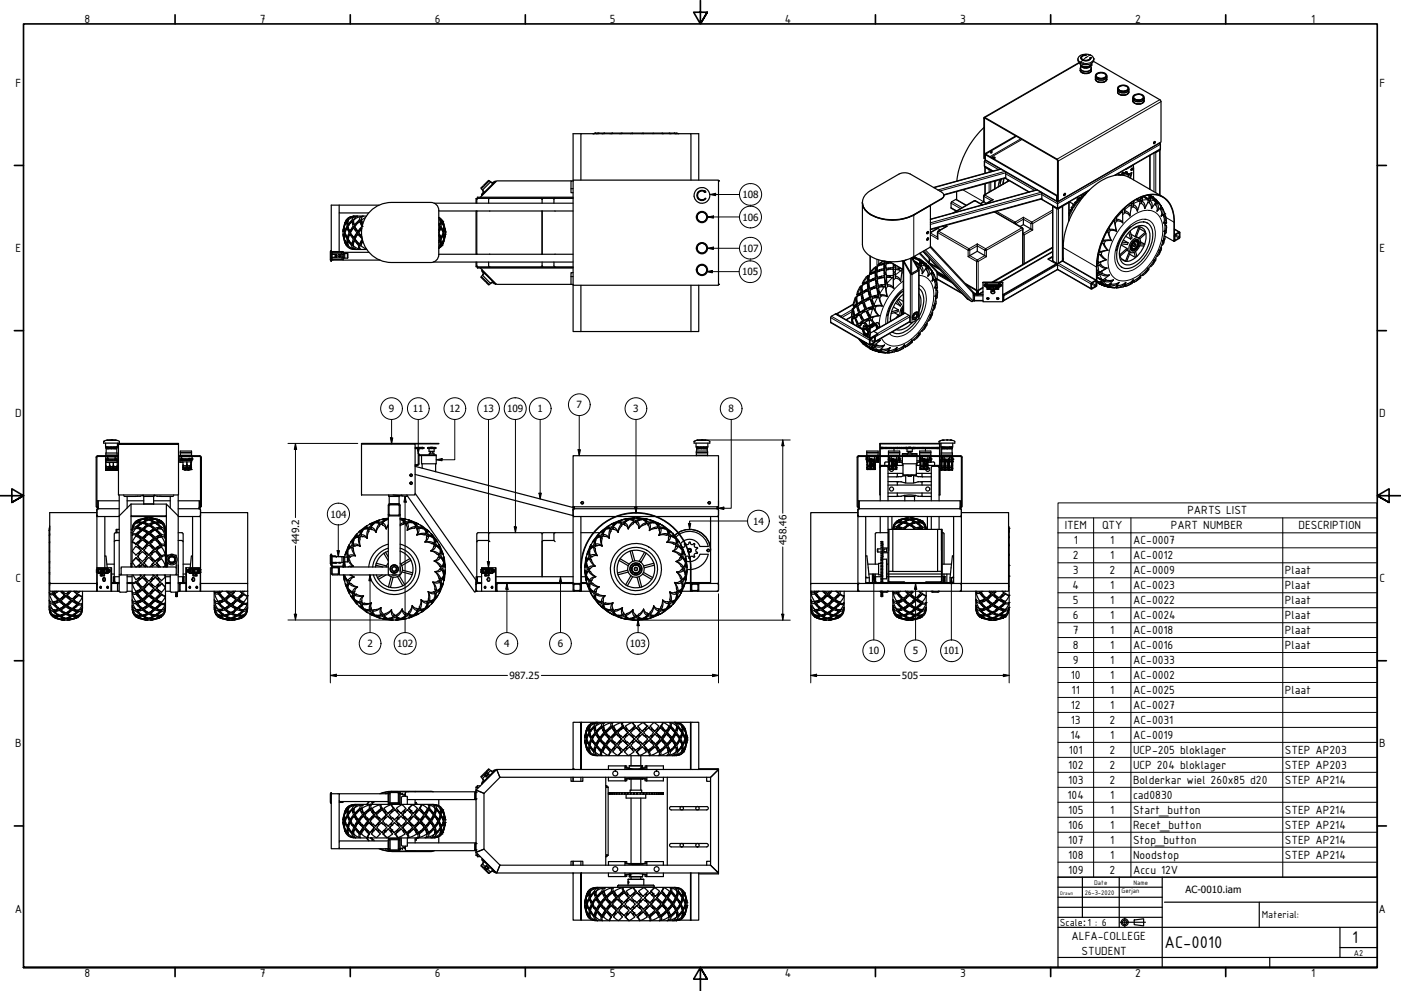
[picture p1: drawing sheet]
<svg xmlns="http://www.w3.org/2000/svg" width="594mm" height="420mm" viewBox="0 0 594 420" stroke-linecap="round" stroke-linejoin="round" font-family="sans-serif">
<defs><g id="words">
<g font-size="7.7">
<text x="573.3" y="400">1</text>
<text x="493.8" y="402.1">AC-0010</text>
</g>
<g font-size="5.4">
<text x="35.9" y="9.8">8</text>
<text x="110.2" y="9.8">7</text>
<text x="184.4" y="9.8">6</text>
<text x="258.6" y="9.8">5</text>
<text x="332.7" y="9.8">4</text>
<text x="407.2" y="9.8">3</text>
<text x="481.4" y="9.8">2</text>
<text x="556" y="9.8">1</text>
<text x="6.6" y="36.9">F</text>
<text x="584.9" y="36.9">F</text>
<text x="6.6" y="106.9">E</text>
<text x="584.9" y="106.9">E</text>
<text x="6.5" y="176.9">D</text>
<text x="584.8" y="176.9">D</text>
<text x="503.5" y="218.1">PARTS LIST</text>
<text x="451.5" y="224.5">ITEM</text>
<text x="467.3" y="224.5">QTY</text>
<text x="496.5" y="224.5">PART NUMBER</text>
<text x="550.6" y="224.5">DESCRIPTION</text>
<text x="455.3" y="230.8">1</text>
<text x="470.8" y="230.8">1</text>
<text x="480.4" y="230.8">AC-0007</text>
<text x="455" y="237.2">2</text>
<text x="470.8" y="237.2">1</text>
<text x="480.4" y="237.2">AC-0012</text>
<text x="455" y="243.5">3</text>
<text x="470.4" y="243.5">2</text>
<text x="480.4" y="243.5">AC-0009</text>
<text x="544.8" y="243.5">Plaat</text>
<text x="6.6" y="246.9">C</text>
<text x="454.8" y="249.9">4</text>
<text x="470.8" y="249.9">1</text>
<text x="480.4" y="249.9">AC-0023</text>
<text x="544.8" y="249.9">Plaat</text>
<text x="584.9" y="246.9">C</text>
<text x="455" y="256.2">5</text>
<text x="470.8" y="256.2">1</text>
<text x="480.4" y="256.2">AC-0022</text>
<text x="544.8" y="256.2">Plaat</text>
<text x="455" y="262.6">6</text>
<text x="470.8" y="262.6">1</text>
<text x="480.4" y="262.6">AC-0024</text>
<text x="544.8" y="262.6">Plaat</text>
<text x="455" y="268.9">7</text>
<text x="470.8" y="268.9">1</text>
<text x="480.4" y="268.9">AC-0018</text>
<text x="544.8" y="268.9">Plaat</text>
<text x="455" y="275.3">8</text>
<text x="470.8" y="275.3">1</text>
<text x="480.4" y="275.3">AC-0016</text>
<text x="544.8" y="275.3">Plaat</text>
<text x="455" y="281.6">9</text>
<text x="470.8" y="281.6">1</text>
<text x="480.4" y="281.6">AC-0033</text>
<text x="454.1" y="288">10</text>
<text x="470.8" y="288">1</text>
<text x="480.4" y="288">AC-0002</text>
<text x="454.4" y="294.3">11</text>
<text x="470.8" y="294.3">1</text>
<text x="480.4" y="294.3">AC-0025</text>
<text x="544.8" y="294.3">Plaat</text>
<text x="454.1" y="300.7">12</text>
<text x="470.8" y="300.7">1</text>
<text x="480.4" y="300.7">AC-0027</text>
<text x="454.1" y="307">13</text>
<text x="470.4" y="307">2</text>
<text x="480.4" y="307">AC-0031</text>
<text x="6.5" y="316.9">B</text>
<text x="453.9" y="313.4">14</text>
<text x="470.8" y="313.4">1</text>
<text x="480.4" y="313.4">AC-0019</text>
<text x="584.8" y="316.9">B</text>
<text x="453.2" y="319.7">101</text>
<text x="470.4" y="319.7">2</text>
<text x="480.4" y="319.7">UCP-205 bloklager</text>
<text x="544.8" y="319.7">STEP AP203</text>
<text x="452.9" y="326.1">102</text>
<text x="470.4" y="326.1">2</text>
<text x="480.4" y="326.1">UCP 204 bloklager</text>
<text x="544.8" y="326.1">STEP AP203</text>
<text x="452.9" y="332.4">103</text>
<text x="470.4" y="332.4">2</text>
<text x="480.4" y="332.4">Bolderkar wiel 260x85 d20</text>
<text x="544.8" y="332.4">STEP AP214</text>
<text x="452.7" y="338.8">104</text>
<text x="470.8" y="338.8">1</text>
<text x="480.4" y="338.8">cad0830</text>
<text x="452.9" y="345.1">105</text>
<text x="470.8" y="345.1">1</text>
<text x="480.4" y="345.1">Start_button</text>
<text x="544.8" y="345.1">STEP AP214</text>
<text x="452.9" y="351.5">106</text>
<text x="470.8" y="351.5">1</text>
<text x="480.4" y="351.5">Recet_button</text>
<text x="544.8" y="351.5">STEP AP214</text>
<text x="452.9" y="357.8">107</text>
<text x="470.8" y="357.8">1</text>
<text x="480.4" y="357.8">Stop_button</text>
<text x="544.8" y="357.8">STEP AP214</text>
<text x="452.9" y="364.2">108</text>
<text x="470.8" y="364.2">1</text>
<text x="480.4" y="364.2">Noodstop</text>
<text x="544.8" y="364.2">STEP AP214</text>
<text x="452.9" y="370.5">109</text>
<text x="470.4" y="370.5">2</text>
<text x="480.4" y="370.5">Accu 12V</text>
<text x="6.3" y="386.9">A</text>
<text x="584.6" y="386.9">A</text>
<text x="454.3" y="398.6">ALFA-COLLEGE</text>
<text x="458.6" y="404.9">STUDENT</text>
<text x="35.9" y="414.1">8</text>
<text x="110.2" y="414.1">7</text>
<text x="184.4" y="414.1">6</text>
<text x="258.6" y="414.1">5</text>
<text x="332.7" y="414.1">4</text>
<text x="407.2" y="414.1">3</text>
<text x="481.4" y="414.1">2</text>
<text x="556" y="414.1">1</text>
</g>
<g font-size="4.7">
<text x="535.1" y="389.2">Material:</text>
<text x="449.4" y="392.7">Scale</text>
</g>
<g font-size="4.2">
<text x="314.8" y="84">108</text>
<text x="314.8" y="93.6">106</text>
<text x="314.8" y="106.8">107</text>
<text x="314.7" y="116.8">105</text>
<text x="244.5" y="173.1">7</text>
<text x="164.9" y="174.8">9</text>
<text x="175.1" y="174.8">11</text>
<text x="190.6" y="174.8">12</text>
<text x="204.9" y="174.8">13</text>
<text x="215" y="174.8">109</text>
<text x="227.9" y="174.8">1</text>
<text x="268.5" y="174.8">3</text>
<text x="308.9" y="174.8">8</text>
<text x="140.1" y="219.5">104</text>
<text x="319.3" y="222.4">14</text>
<text x="126.8" y="230.7" transform="rotate(-90 126.8 230.7)">449.2</text>
<text x="333.4" y="231.1" transform="rotate(-90 333.4 231.1)">458.46</text>
<text x="155.8" y="274.4">2</text>
<text x="168.4" y="274.4">102</text>
<text x="213.8" y="274.3">4</text>
<text x="236.5" y="274.4">6</text>
<text x="267.1" y="274.4">103</text>
<text x="368.2" y="277.5">10</text>
<text x="387.1" y="277.4">5</text>
<text x="400" y="277.5">101</text>
<text x="216" y="287.9">987.25</text>
<text x="382.5" y="287.9">505</text>
<text x="502.7" y="378.6">AC-0010.iam</text>
<text x="459.2" y="392.7">:1 : 6</text>
</g>
<text font-size="3.9" x="574.1" y="405.1">A2</text>
<g font-size="3">
<text x="464" y="375.1">Date</text>
<text x="480.6" y="375.1">Name</text>
<text x="460" y="379.4">26-3-2020</text>
<text x="475.6" y="378.8">Gerjan</text>
</g>
<text font-size="2.3" x="449.6" y="379.4">Drawn</text>
</g></defs>
<!-- layer: Visible (ANSI) -->
<g fill="none" stroke="#000" stroke-width=".51">
<path d="M457.6 26.5l-40.3 23.3M457.9 23.7a4.1 4.1 0 0 1 5.8 1 2.66 2.66 0 0 1-3.5 2.7 2.35 2.35 0 0 1-2.9-3zM458 26.8a2.84 2.84 0 0 0 4.5 .9l.4-.9M458.1 29.8a2.73 2.73 0 0 0 4.7 0M458.1 29a2.18 2.18 0 0 0 1 2.1 2.18 2.18 0 0 0 2.3 0 1.56 1.56 0 0 0 1.4-2.1M458.2 28.6a1.74 1.74 0 0 0 2.4 1.7 1.62 1.62 0 0 0 2.1-1.7M458.2 27.5v1.5a2.57 2.57 0 0 0 4.5 0v-1.5M458.3 27.6v.1M458.4 28.1l.2 .1M458.4 27.7v.4M458.5 27.8l-.1 .3M458.5 28l.1 .2"/>
<path d="M458.6 24.6a2.1 2.1 0 0 0 3.7 0M458.6 24.6h.1M458.6 27.9v.3M458.7 23.8l1.3-.6 .6 .1-.4 .3a1.08 1.08 0 0 0-1.6 .8 1.08 1.08 0 0 0 1.4 1.2 1.84 1.84 0 0 0 2.4-1.2h.2a2.49 2.49 0 0 1-4.2 .6l-.1-.6zM458.9 28l-.1 .4zM459 28v.5l-.1-.1M459.3 28.7h.3M459.4 28.2l-.1 .5zM459.4 28.6l.2 .1M459.6 28.2v.5M459.9 28.3v.5zM459.9 28.8h.3"/>
<path d="M459.9 28.7l.3 .1M460.2 28.3v.5M460.6 28.3v.5M460.6 23.3a2.29 2.29 0 0 0-2.3 1.3M460.9 28.3v.5h-.3M460.9 28.7l-.3 .1M461.2 28.2v.5M461.5 28.6v.1M461.5 28.6l-.3 .1M461.5 28.2v.4M461.5 28.2v.5M461.5 28.7h-.3"/>
<path d="M461.8 28.1v.5l.2-.2M462 28v.4M462 28.4h.1M462.3 24.6h.1M462.3 27.8v.5l.1-.2M462.4 28.1l-.1 .1M462.4 27.7v.4M462.5 27.7h.1M462.6 24.5l-.3 .1M462.6 24.5v.1M463.7 26l28.4 16.5 .2 17.7-43.6 25.2 42.8-24.6M464.5 32.6a2.84 2.84 0 0 0 4.8 0"/>
<path d="M464.5 33.6a2.84 2.84 0 0 0 4.8 0M464.5 32v1.6M465.1 31.2l.3-.2a2.76 2.76 0 0 1 3.9 1.1 2.87 2.87 0 0 1-4.7 .1zM465.2 31.3l.3-.1a2.36 2.36 0 0 1 3.5 1 2.42 2.42 0 0 1-4.2-.3zM469.3 32v1.6M473.9 38a2.78 2.78 0 0 0 4.8 0M473.9 39a2.78 2.78 0 0 0 4.8 0M473.9 37.4v1.6M474 36.9a2.98 2.98 0 0 1 4.7 .6 2.73 2.73 0 0 1-4.8-.1zM474.4 36.9a2.45 2.45 0 0 1 3.9 .7 2.4 2.4 0 0 1-4.1-.2zM478.7 37.4v1.6M246.3 56.7h-3.3v19.7"/>
<path d="M251.5 56.7l1-.2zM252.4 56.5l-1 .2M252.5 56.5l-.3 .2M253.9 56.5l-.3 .2M253.9 56.5l-1.1 .2M253.9 56.5l-.9 .2M256.3 56.5l-.2 .2M256.3 56.5l-1.1 .2M256.3 56.5l-.7 .2M259.7 56.5l-.2 .2M259.7 56.5l-1.1 .2M259.7 56.5l-.6 .2"/>
<path d="M263.7 56.5v.2M263.7 56.5l-.9 .2M263.7 56.5l-.4 .2M268.1 56.5l.1 .2M268.1 56.5l-.7 .2M268.1 56.5l-.1 .2M272.7 56.5l.1 .2zM272.7 56.5l-.5 .2M276.8 56.7h.6M280.8 56.5l-.1 .2M280.8 56.5l.1 .2M280.8 56.5l.6 .2"/>
<path d="M283.8 56.5l.2 .2M283.8 56.5l.5 .2M283.8 56.5l.9 .2M285.9 56.5l.3 .2M285.9 56.5l.7 .2M285.9 56.5l.9 .2M286.9 56.5l-34.7 .1M287 56.5l.3 .2M287 56.5l.8 .2M287 56.5l.9 .2M293 56.7h3.3v19.7M417.2 54.1a37.7 37.7 0 0 0-11.4 22.7"/>
<path d="M430.7 57.6l-12.9 7.5M431 57.8l-12.9 7.5M480.4 41.8a2.78 2.78 0 0 0 4.7 0M480.4 42.7a2.78 2.78 0 0 0 4.7 0M480.4 41.2v1.6a2.78 2.78 0 0 0 4.7 0v-1.6M480.6 40.6a3 3 0 0 1 4.5 .5 2.73 2.73 0 0 1-4.7 .2zM480.9 40.6a2.36 2.36 0 0 1 3.9 .8 2.51 2.51 0 0 1-4.1-.1zM489.6 60l-.4 .8M205.1 79l-.2-.2-.9 .9 .2 .2M207.4 76.8l-.3-.3-1.9 1.9 .3 .3M208 77.1l-3.4 3.5 .8 .8M208 77.1l-.5-.5-3.4 3.5 .5 .5"/>
<path d="M208 77.1l.9 .9M209.8 77.1l-.2-.2-.6 .5-.8-.2M242.1 76.7h-31.5l-.3 .3M242.1 80h.9M243 76.7h-.9v5h.9M243 76.4h61.7v44.5h-61.7zM246.3 76.4v-19.7h46.7v19.7M417.6 70.7l2.3 1.3M417.6 70.7l3.3 1.9M417.6 70.8v2.7M417.6 77.9v4.6M417.8 67.2l-.4 .2 .1-17.3 30.8 17.7 .1 17.5 .3 .1v-17.3l-.3-.6-30.9-17.7-.3 .2v17.2l.2 .2"/>
<path d="M417.9 68l-.3 .2M418 68.1l-.6 .3 .2 2.3M418 68.1l6.2 3.6M418.1 65.3l-.3 .3 .2 2.5M418.1 65.3l-.3-.2v.5l30.3 17.4M418.1 65.4l30.2 17.5M420.2 64.4v.1M420.4 64.2l-.3 .5M420.9 66.7h.9a.45 .45 0 0 1-.4 .4 .45 .45 0 0 1-.5-.4zM421.8 67h-.8h.9M422 76.8v3.2M424.2 71.7l2.1 1.2v2.6l-26.1 7.2"/>
<path d="M424.2 71.7l-28.3 7.8M424.3 76.1l-.4 1.6M424.6 76l-.5 2.8M425.6 76.3l-.2 1.7M425.8 75.7l-.5 2.4M426.1 75.5l10.2 5.9M426.3 72.9l13.2 7.6M427.4 76.2l-.2 .8M427.8 76.5l-.1 .1M427.9 76.6l-10.5 6.1-.3 .4M474.2 74.2l.5-.2 .4 .2M474.3 74.1l.7 .1"/>
<path d="M474.9 74v.1M475.7 73.8l-.4 .4M475.8 73.6l-.3 .6M475.8 73.6l.4 .3M476.2 73.9l-.1 .4M476.6 73.3l-.6-.3-.2 .6M476.7 73.5h.1M477.1 73.3l-.4 .3M477.1 73.3l.4 .1M477.5 71.7v.1M477.5 73.4l.5-.5-.1 1.1 .4 .1M477.5 73.4l-.6 .4-.5-.5-.2 .6"/>
<path d="M478 72.9l-.6-.2-.3 .6M478 73.8l.3-.2 .6 .2M478 73.8l-.2 .1M478 73.8l.3 .3M478.3 74.1l.6-.3-.6 1.2M478.8 73.8l1.1-.7-.6 2.4M479.7 73.3l-.7 2.1M479.8 70.3l-2.3 1.5M479.8 71.5l.3-.2a.42 .42 0 0 1 .1 .6 .42 .42 0 0 1-.6 .1zM479.9 71.4l-.3 .6M479.9 70.3v.1M480.1 71.3l-.5 .8"/>
<path d="M480.6 70l.1 6.2M487.6 65.9v14.3M489.3 60.2l.3-.2a.43 .43 0 0 1 .2 .6 .43 .43 0 0 1-.7 .1zM489.3 60.2v.2M489.6 60l-.5 .7M491.5 60.8l.6 .3-.2 2.3-19 10.9M491.6 60.7l.3 .2M491.6 60.6l-.1 .2M491.8 63.4l-.1 .3-2.2 1M491.9 63.5v19.2M143.8 87v3.3h12.5M143.8 90.3v16.4"/>
<path d="M145.5 99.4l1 3.9M145.5 98.1l.1-1v3.1l-.1-.9M145.6 99.9l.3 .9v-.9l.1 .5v1l.6 1.5-.5-.9 .3 .9-.3-.6zM145.7 96.9h.1M145.9 96.6h.1M145.9 97.7h.2M145.9 99.6h.2M145.9 96h.1M146 97.1l.2 1 .4-1 .1 .6a1.38 1.38 0 0 0 0 1.9l-.1 .6-.4-.9-.2 .9zM146 98.7h.3M146.1 95.4h.2M146.1 95h.1"/>
<path d="M146.2 98.1h.3M146.2 99.3h.3M146.4 94.4l-.3 1 .5-1-.1 .6-.9 2.5zM146.5 93.9l-1 4M146.6 96.9h.4M146.7 94.2h.3M146.8 99.9l.5 .9 .3-.9 .3 .5a1.29 1.29 0 0 0 .4 1.9l-.1 .6-.6-.9-.1 .9-.4-.6zM146.9 93.3l-.7 1.5 .4-1M147.1 95h.4M147.1 96h.5M147.3 93.8h.3M147.4 93.3l-.8 1.5 .7-1-.2 1 .5-.6 .2-.9"/>
<path d="M147.4 93.3h.4M147.5 94.4v1l.7-1 .1 .6a1.28 1.28 0 0 0-.5 1.9l-.4 .6-.2-.9-.5 .9-.1-.6zM147.5 95.4h.5M147.6 97.7h.5M147.6 99.6h.5M147.7 96.5l-.5 .1M148 97.1l.3 1 .6-1 .3 .6a1.08 1.08 0 0 0 0 1.9l-.3 .6-.6-.9-.3 .9-.4-.6a1.38 1.38 0 0 0 0-1.9zM148 95.4h.1M148 98.7h.6M148.3 98.1h.6M148.3 99.3h.6M148.4 94.2h.6"/>
<path d="M148.5 98.1l.2 .4M148.7 98.8l-.2 .5M149 96.9h.7M149.3 93.8h.6M149.4 93.3l-1 .9 .1 .6 .8-1 .1 1 .6-.6-.1-.6M149.4 93.3h.5M149.4 99.9l.7 .9 .5-.9 .4 .5-.4 1 .7 .9-.2 .6-.8-.9-.3 .9-.5-.6a1.22 1.22 0 0 0-.3-1.9zM149.5 95h.6M149.7 96h.7l-.3 .6h.6M149.9 91.7a3.7 3.7 0 0 0-3 1.6M149.9 93.3v.3M149.9 93.6l-.2 .2"/>
<path d="M150 94.4l.2 1 .9-1 .2 .6-.9 1 .5 .9-.5 .6-.4-.9-.7 .9-.3-.6a1.18 1.18 0 0 0 .5-1.9zM150.1 91.7l-1.1 .7M150.1 91.7a4.2 4.2 0 0 0-3.2 1.6M150.1 91.7a2.82 2.82 0 0 0-2.7 1.6M150.2 95.4h.8M150.3 95.4l.2 .5M150.7 97.7h.6M150.7 99.6h.6M150.7 96.6l.2 .3M151.1 97.1l.6 1 .8-1 .3 .6-.7 1 .7 .9-.3 .6-.8-.9-.6 .9-.4-.6 .6-.9-.6-1zM151.3 97.7l.6 1M151.3 98.7h.6"/>
<path d="M151.4 94.2h.7M151.4 97.6l-.1 .1M151.4 91.7l-.7 .5-.4 .7M151.4 91.7l-2.4 .6-1.2 1M151.4 91.7a2.01 2.01 0 0 0-2 1.6M151.7 99.3h.6l.4 .5M151.9 98.7l-.5 1M152.4 93.3l-1 .9 .2 .6 1-1 .3 1 .7-.6-.3-.9M152.4 93.3h.9M152.6 93.8h.8l.1 .5M152.7 96.9h.6M152.7 97.6l-.4 .5h-.6"/>
<path d="M153 95h.6M153.6 95v-.6l-.6 .6 .5 1-.8 .9 .3 .6 .4-.7M153.6 95l.1 .2M153.9 91.7l-.5 .6-.1 1-1 .7M153.9 91.7l-2 .4-2 1.2M153.9 91.7a1.43 1.43 0 0 0-1.5 1.6M154.9 92.3l-1.6 1M155.3 91.6l-5.6 .2M160.7 87h-20.2l-.1 23.7M182.7 85.8h-16.7a12.7 12.7 0 0 0-12.7 12.8 12.7 12.7 0 0 0 12.7 12.7h16.7M182.7 85.8a3.3 3.3 0 0 1 3.4 3.4v18.8M184.1 86.1h58.9"/>
<path d="M186.1 97.6l.1-.5 .3 .6a1.38 1.38 0 0 0 0 1.9l-.3 .6-.1-.5M186.1 94.5l.5 .9 .1-1 .4 .6 .3 2.5-.5-.9-.3 .9-.3-.6a1.24 1.24 0 0 0-.2-1.7M186.1 92.2l.8 1.1M186.1 92.8l.5 .5M186.1 92.1l1.5 1.5M186.1 89.5h56.9M186.1 97.7h.4M186.1 98.7h.1M186.1 99.6h.4M186.1 95.4h.5M186.3 95.4v.2M186.4 96.6h.5"/>
<path d="M186.4 96.3l.2 .3M186.5 96h.5M186.6 93.3l.1 .9 .4 .6-.1-1 .6 1-.7-1.5M186.6 93.3h.3M186.7 93.8h.3M186.7 95h.4M187.1 96.9h.4M187.3 94.2h.2M187.6 93.6l.8 2 .4 2.3-.1-.8 .1 2.9-.9 3.3M187.6 93.6l.5 1.2-.4-1M187.6 97.1l.4 1 .2-1 .1 .6-.1 2.5-.2-.9-.4 .9-.1-.6a1.38 1.38 0 0 0 0-1.9zM187.6 94.4l.5 1-.2-1 .3 .6 .5 2.5-.3-.9v.9l-.2-.6z"/>
<path d="M187.7 98.1h.3M187.7 99.3h.3M187.9 95.4h.2M187.9 98.7h.3M188 95h.2M188.1 97.7h.2M188.1 99.6h.2M188.2 96h.1M188.2 96.6h.2M188.4 99.9v.9l.3-.9v.5l-.5 1.9-.3 .6 .3-.9-.6 .9zM188.5 96.9h.1M188.8 98.1v1.2"/>
<path d="M201.9 89.5v18.3M202.2 84.2h.1M202.2 84.2h-.3v1.9M202.2 84.2v1.9M202.2 89.5v18.3M202.3 89.5h-.1M202.4 84l.1 .1M202.4 84h40.6M204.2 82.7l5.9-5.9 .2 .2-5.8 5.8zM204.5 82.8l-.8 .8M204.7 80.7l.2 .9-.6 .5 .2 .2M207.2 84.6v1.5"/>
<path d="M207.6 89.5l.1 .1M207.7 84.1l-.5 .4M229.9 89.5v18.2M229.9 84.6v1.5M234.9 84.6v1.5M235.3 89.5l.1 .1M235.4 84.1l-.5 .4M243 84.1h-12.7l-.4 .4-.5-.4h-26.7l-.5 .4M243 83.6h-40.6v.4M296 81.4a2.2 2.2 0 0 1 2.8-.4l.2-.1 .3 .5-.6 .2v-.3a1.89 1.89 0 0 0-2.6 .6 1.89 1.89 0 0 0 .5 2.6 1.89 1.89 0 0 0 2.6-.4 2.08 2.08 0 0 1-3 .4 2.08 2.08 0 0 1-.2-3.1zM365.7 85.8v17.8a7.9 7.9 0 0 0 6.7 6.5 20.1 20.1 0 0 0 15.1-1.3l7-4v-17.8l-7 4.2M365.7 86a7.9 7.9 0 0 0 6.7 6.4 20.5 20.5 0 0 0 15.1-1.2"/>
<path d="M366.8 82.7l2-1.7 12.5-7.2 1.9-.5 2.8 .5 13.3 7.6a1.45 1.45 0 0 1 .9 1.4 1.45 1.45 0 0 1-.9 1.4l-11.8 6.8a19.3 19.3 0 0 1-19.8-1.2 4.9 4.9 0 0 1-.9-7.1zM393.3 98.2l.1-.1a.42 .42 0 0 1 .2 .7 .42 .42 0 0 1-.6 0zM393.3 98.2l-.3 .6M393.4 98.2v.6h-.4M393.6 98.1l-.2 .7-.3 .2M397.5 96.6v.2l-3 1.7M397.5 96.8l1.2 .7M397.8 98l-.3 .5 .2 2.9M400.2 82.8l-.2 .9-.7 .7-11.8 6.8M401.6 96l-3.8 2M405.6 81.2v3.4M409.8 87l-4.3-2.4-1.9 .9-.3 .5v2.2l2.2 1.3"/>
<path d="M413.1 85.1h.5M413.1 85.1l-9 5.2M413.6 85.1l3 1.7M417.1 83.1v2.4l-1.4 .8M417.1 85.5l1.2 .7M421.1 84.7l-3.5 1.9M421.8 89.8l11.7 6.8M433.5 96.6l.3 .4v15.1M434 92.1v3.1l3.9 2.3M434 95.2l-1.4 .9M439.5 80.5l2.1 1.2v2.7l-47.1 13M439.5 80.5l-45 12.4"/>
<path d="M441.5 84.4l6.9 4M441.6 81.7l6.6 3.7M446.3 87.2l1.9 1.4 .6-.1 1.8-1.3M446.3 87.4v23.1l1.9 1.2 .6-.1M448.1 85.2l.3 .2M448.3 85.1h.1M448.3 82.9l-.2 .1v2.2l.2-.1M448.3 82.9v2.2M448.4 85.4v3M448.4 85.3v.1M448.9 85.3l-.5 .1M450.6 87.4l-.1 23.3"/>
<path d="M451.2 82.3h.1M451.3 82.2l.4-.2 .2 .3-.5 .7-.3-.2zM451.5 82l-.4 .7M451.6 82l-.5 .8M453.3 85.7v7.8M453.3 90.6l.2 .1M453.3 90.3l.3 .2M453.5 90.7l.2 .4-.4 .4M453.5 85.6l2 1.1M453.6 90.5l-.1 .2M453.6 89.2l.4 .3M453.7 89l.5 .2"/>
<path d="M454 89.5l.2 .6-.6 .4M454.2 89.2l-.2 .3M454.3 88.1v.5l-.6 .4 .1 .7-.5 .4M454.3 88.1l.4 .2M454.4 87.8l.5 .3M454.7 88.3v.7l-.5 .2M454.9 88.1l-.2 .2M455 86.9v.6l-.7 .6M455 86.9l.4 .3M455.2 86.7l.4 .2M455.4 87.2l.1 .5-.6 .4M455.6 86.9l-.2 .3"/>
<path d="M455.8 85.8l-.1 .8-.7 .3M455.8 85.8l.4 .3M456 85.6l.4 .3M456.1 85.6l-.3 .2M456.1 85.6l.5 .3M456.2 86.1l-.1 .7-.5 .1M456.4 85.9l-.2 .2M456.5 83.8l1 .6M456.7 84.8l.4 .3M456.8 83.7l.8 .4M456.8 84.6l.5 .3M456.9 84.7l-.7 1"/>
<path d="M457.1 85.1l-.1 .7-.6 .1M457.6 83.9l.4 .3M458 84.2l-.4 .9h-.5M458.2 84l-.4-.3-.7 1.1M458.2 84l-.2 .2M458.5 83.2l.4 .2M458.9 83.4l-.2 .7-.5-.1M459.1 83.2l-.4-.2-.6 1M459.1 83.2l.2 .3M459.1 83.2l-.2 .2M459.5 82.5l.4 .2M459.9 82.7v.1"/>
<path d="M460 82.7h-.1M460.1 82.6l-.5-.3-.5 .9M460.4 81.9l.2 .1M460.7 81.9l-.4 .4M461.7 80.8l-13.3 7.6M469.6 97.5l.3 .3M469.8 98.3l1.5 3.7-2.8 .2-.4-.2M469.8 97.2l.1 .6-.6 .1M469.8 98.3l1.4 3.7M469.8 98.3l-.7 .1M470.2 96.4l.2 .8M470.4 97.2l1.8 .1 1.2 .7"/>
<path d="M472.6 92.9l.2 .7M472.6 93.8l.8 4.2-2.7-.3-.3-.5M472.6 92.8l.2 .8h-.7M472.6 93.8l.8 4.2M472.6 93.8l-.7 .1M473.1 92.1h.2M473.3 92l.1 .9M473.4 92.9l.2 .7 1.4 .2 1.1 .7M473.4 92.9h.4a2.62 2.62 0 0 1 2.3 1.5M473.4 98h.1M475 90l1.1 .1v4.3M475.8 89.2h.3"/>
<path d="M476.1 88.9v1.1l-1-.1M476.1 94.4v.1M476.3 88.7l.6 .1M476.9 90.1l1.4 .6 .8 .8M476.9 88.9v1.2M476.9 89.3a2.75 2.75 0 0 1 2.2 2.2M476.9 88.1v2M478.2 97.6a7.6 7.6 0 0 1 8.2-3.1 6.4 6.4 0 0 1 2.2 7.6 15.3 15.3 0 0 1-9.9 11.7 4.5 4.5 0 0 1-5.2-5.4l.4-2.9a17.3 17.3 0 0 1 4.3-7.9zM478.5 86.8l1.2 .4M478.7 98.5l.7 2.9M479.1 98.1a5.3 5.3 0 0 1 7.3-1.5 8.4 8.4 0 0 1-.1 8.9 10.5 10.5 0 0 1-8.4 6.8 4.5 4.5 0 0 1-3.2-5.7l.2-.7a15.2 15.2 0 0 1 4.2-7.8zM479.2 98l.8 2.9-.6 .5"/>
<path d="M479.3 96.1a17.8 17.8 0 0 0-5.9 10.2M479.6 99.3l1.7 1M479.7 87.2l-.6 4.3M479.8 86.5l-.1 .7M479.9 85.8l-.1 .7-.6-.2M479.9 86.1l.7 .3-.2 1.2 1.2 .8 .7 1.1M480.3 85.4l.4 .2-.1 1.1M480.6 86.7a2.67 2.67 0 0 1 1.7 2.8M480.6 86.7l-.2 .9M480.7 85.6l-.1 .8M480.8 85.2l-.2 .1M480.8 96.8a3.4 3.4 0 0 1 3.9 0 3.4 3.4 0 0 1 1.3 3.8 11.5 11.5 0 0 1-7.8 10.2 3.3 3.3 0 0 1-3.5-3.6"/>
<path d="M482 84.4v.3M482.1 84.4v.4l-.4-.2M482.3 89.5h.1M482.9 96.2l-1.6 4.1M483.2 96.9l2.5 1.5-2.8 2.5-1.1-.6M483.4 96.2l-1.6 4.2-.5-.1M483.6 84.8l.5 .3v1.1a2.73 2.73 0 0 1 1.3 2.2M483.6 84.8l-.2 .6M484.3 85.3l.1-1-.7-.4-.1 .9-1.2-.6-.1 .7 1.2 .6-1.2 4M484.3 83.4l.1 .3M484.3 85.3a2.82 2.82 0 0 1 1.2 3.1M484.3 85.3l-.4 .8"/>
<path d="M484.4 84.3l-.3 .8M484.4 83.4l-.1 .3M484.6 83.3l-.3 .7M485.1 83.1l.7 .4-.1 .5-1.1-.7-.1 .8-.8-.5M485.5 88.4h-.1M485.8 83.5l-.2 .4M485.9 99l-2.6 2.3M486.3 94.4l.3 .2M486.9 82.7l.3 .2v-.2M486.9 84.8l.5 .3-.2 .8 .7 .9 .4 1.6M487.1 84.4l-.2 .5M487.2 82.6l1.7 1.6v.3l-1-.9v.6l-.7-.5 .1-.5-.7-.5"/>
<path d="M487.2 83.6l.3 .2M487.2 82.9v.2M487.3 82.6l1.5 .9-1.4-.8M487.6 82.7l.1 .1M487.7 85l.2-.7-.7-.5-.1 .6-1.1-.7-.1 .4a1.44 1.44 0 0 1 .4 2.5l-.8 1.8M487.7 85a2.97 2.97 0 0 1 .6 3.4M487.7 85l-.5 .9M487.9 84.3l-.5 .8M487.9 83l-.5 .7M487.9 83.4l-.3 .5M487.9 83.6l-.2 .4M488.3 88.4h.1"/>
<path d="M488.7 83.4l2.9 2.9-1.4-1.6M488.9 84.2v.2M489.1 83.7l.9 .9M489.9 86l.7 1.9v1.6M490.1 85.4l-.1 .2M490.5 85l-.1 .1M490.5 85.3l1.9 2.1M490.7 86v-.4l-.5-.6-.1 .4-.9-1-.1 .3a1.39 1.39 0 0 1 .9 1.3 1.39 1.39 0 0 1-.9 1.2l-.8 1.2M490.7 86a3.1 3.1 0 0 1 0 3.5M490.7 89.5h-.1M490.7 86l-.7 .8M490.7 85.6l-.5 .7"/>
<path d="M490.7 85.3l-.1 .1M491.5 86.1v.1M491.9 88.2l.7 2.1-.2 1.3M492.2 88.7l.6-.6 1.2 2.6M492.4 87.4l-.7-.9a1.28 1.28 0 0 1 .6 1.3 1.28 1.28 0 0 1-.9 1l-.7 .7M492.4 87.5l.5 .7M492.4 87.5h.1M492.4 91.5v.1M492.8 88.2a2.76 2.76 0 0 1-.4 3.3M492.9 88.2l-.7 .7M493.1 83.5l-14.1-8.2a12 12 0 0 0-12.5 1.6 36.8 36.8 0 0 0-15.7 28.1v5.7M493.3 91.1l.4 1.5-.3 1.9h.4a4.3 4.3 0 0 1-.2 3.6l.3 .4a4.8 4.8 0 0 1-.9 3.5v.8l-1.1 3-3 5.4-2 2.7-.2-.2-.8 1.3-2.2 2"/>
<path d="M493.3 91.1l.6-.4zM493.3 91.1l-.9 .5M493.5 94.5l1.2-.1-.7 .3M493.5 94.5h-.1M493.5 91.9l.7-.4a2.67 2.67 0 0 1-.7 3M493.6 98.1h.1M493.6 98.1h.4a.47 .47 0 0 1 .5 .4 .47 .47 0 0 1-.3 .5h-.4v.5M493.6 100l4.2 2.3v-8.1a10.9 10.9 0 0 0-6.2-11.3 15.2 15.2 0 0 0-14 4.6 36.3 36.3 0 0 0-12.5 25.6l-.2 8.2M493.7 90.8l.3 .8M493.8 99.4h.1M494 90.7l-1.6 .8M494 90.7l-.7 .4"/>
<path d="M494 95.7l.6-.2a2.12 2.12 0 0 1-1 2.6M494 95.2l.2 .5M494.3 91.7l.4 2.8M494.3 94.7l-.3 .4M494.4 94.8h-.4M494.7 96.4l-.2 2.3M498 100l.3-.6 2-1-.1 2.5-2 1.3-.2-.3M498 97.1l2.2 1.3M498.4 99.5l1.7-.7-.2 2.1-1.6 .9zM140.4 106.2v4.5M140.4 106.2l-.3 .5v3.5l.3 .5M140.4 106.2h.1"/>
<path d="M140.5 106.7h5v.4M140.8 106.7v3.6h-.3M140.8 107.9h1.4v1.2h-1.4M140.8 107h4.2v.6h-4.2M140.8 109.3h4.2M142.6 108.7h.1M142.4 108.4h.3zM142.6 108.5v.1M142.6 108.1h.1M142.7 108.1h.1M142.6 107.9h.1M142.6 108.9h.1"/>
<path d="M142.6 108.6h.1M143.6 108.6l.4 .3 .5-.3-.5 .5zM144 108.2h.1M144 108.2l-.4-.3a.41 .41 0 0 0 .4 .4 .41 .41 0 0 0 .5-.4l-.4 .3M145 107.6v2.4M145 107h.4M145.4 109.9l-4.6 .1M145.4 107.1l.2 .1M145.5 110.3h15.6M145.5 107h11M145.6 109.7l-.1 .6h-4.7M145.6 107.9h-.6v1.2h.6"/>
<path d="M145.6 107.2l.1 .4h.5M145.7 100.4h.1M145.7 107.6v1.7M145.7 109.3h.5M145.7 109.3l-.1 .5M145.9 100.8h.1M145.9 101.4h.1M146.1 102.3h.1M146.1 102h.2M146.2 107.5h1.1v2h-1.1zM146.6 103.5l-.4-.9 1.1 2 1.2 .8 1.3 .2M146.7 100.4h.4"/>
<path d="M146.7 103.2h.3M147.1 102.3h.4M147.2 103.5h.4M147.2 101.4h.4M147.3 107.6v1.7M147.3 100.8h.5M147.4 104.1l-.8-1.5 .6 .9-.1-.9 .4 .6 .1 .9M147.4 104.1v.3a2.78 2.78 0 0 0 2.4 1.2M147.4 104.1h.2M147.6 102h.4M147.6 104.1l1.8 1.3 1.3 .2M147.6 100.8l.1 .2"/>
<path d="M147.9 101.8v.2M148.3 103.2h.6M148.9 105.1l1 .5M149.2 104.1l-.9-.9 .2-.6 .7 .9 .2-.9 .5 .6-.2 .9M149.2 104.1a1.46 1.46 0 0 0 1.5 1.5M149.2 104.1h.5M149.2 100.4h.5M149.2 103.5h.7M149.4 103.5l.3 .5M149.5 102.3h.6M149.7 100.4l.7 1M149.7 104.1l1.9 1.3 1.1 .2"/>
<path d="M149.8 101.4h.6M149.8 100.4h-.1M149.8 105.6h.1M149.9 104.2l.1 .7 .7 .7M149.9 105.7l5.6 .1M150.3 102h.6l.4 .4M150.4 101.4l-.2 .9M150.9 100.3l-.2 .5h-.6M151.3 103.2h.5M151.9 102.9l-.1 .3 .9 .9M152.1 104.1l-.8-.9 .1-.4 .2-.2 .8 .9 .5-.9 .6 .6-.5 .9 2.4 1.5M152.1 104.1v.3a.87 .87 0 0 0 .6 1.2"/>
<path d="M152.1 104.1h.6M152.7 104.1l-.2 1 .3 .5M152.7 105.6h.1M152.8 100.4h.4M153 102.3h.5M153.2 102.8l-.3 .7h-.5M153.4 100.1l-.2-.2-.4 .5 .8 .9M153.4 100.2l-.2 .2 .3 .3M153.6 101.5l-.6 .8 .6 .6 .3-.4M153.7 102l-.2 .3 .3 .3M183.7 111.1h59.3M186.1 108a3.3 3.3 0 0 1-3.4 3.3"/>
<path d="M186.1 102.2a1.23 1.23 0 0 0 .3-1.8l.3-.5 .2 .9 .6-.9 .1 .5-.5 1v.9l-.4 .6v-.9l-.6 .8M186.1 105.2l1.3-1.1-1.3 1.2M186.1 107.8h56.9M186.2 102h.5M186.2 101.9v.1M186.4 104.1l.2-.9 .5-.6-.2 .9 .7-.9-.8 1.5M186.4 104.1l-.3 .4M186.4 104.1h.4M186.4 100.8h.5M186.6 103.5h.3M186.6 101.4h.5M186.6 100.8l-.1 .1"/>
<path d="M186.7 102.3h.4M186.8 104.1l-.7 1M187.1 100.4h.5M187.2 103.2h.3M187.6 103.8l-.2 .3M187.8 103.3l-.1 .2 .4-.9-.5 1.2v-.3M188 102h.2M188 102.3h.2M188.2 100.8h.2M188.2 101.4h.1M188.5 100.4h.2M201.9 111.1v2h.3"/>
<path d="M202.2 111.1v2M202.2 112.7l.5 .5h26.7l.5-.5M202.2 107.7l.1 .1M202.3 113l-.1 .1M202.4 113.3h40.6M202.4 113.3v.3h40.6M202.5 113.2l-.1 .1M203.7 113.6l.8 .8M204.2 117.3l-.2 .3 1.9 1.9 .2-.3M204.5 114.4l5.8 5.9-.2 .2-5.9-5.8zM204.5 115l-.2 .1 .6 .6-.2 .9M204.6 116.7l3.4 3.5 .9-.9"/>
<path d="M205.4 115.9l-1.3 1.3 3.4 3.5 .5-.5M206.5 119.7l-.3 .2 .9 .9 .3-.3M207.2 111.1v1.6l.5 .5M207.7 107.7l-.1 .1M229.9 112.7l.4 .5h12.7M229.9 111.1v1.6M234.9 111.1v1.6l.5 .5M235.4 107.7l-.1 .1M242.1 117.3h.9M243 115.6h-.9v5M366.8 119.7l.4 .3M367.8 119.9l.4 .2v.8"/>
<path d="M367.8 119.2l.4 .3M367.9 118.2l.6-.4-.1 1.1 1.2-.4v.7l-1.1 .4 .1 1.2-.7 .2-.1-1.1-1 .5v-.7a1.11 1.11 0 0 0 1.1-1.5zM367.9 118.2l.4 .2M368 116.9l-1.9 2.2-.4 1.1M368 116.9l.5 .2-.1 .5M368.2 119.5l-1 .7M368.3 118.4l-.1 1.1M368.5 118.3l-.2 .1M368.7 115.9l1.1-.4-.1 .6a1.15 1.15 0 0 0-1.2 1.5l-.6 .3 .1-1M368.7 115.9l.6 .3 .4-.2M368.9 108.5v7M368.9 116.1v.1"/>
<path d="M369 116.1l-.8 .9M369.6 118.9l-.7 .3-.5-.3M370 118.2l.3 .5M370 115.4l.3 .5M371.1 115.5l.3 .9M371.2 116.8l.7-.2 .1 1 1.3-.3v.7l-1.3 .3 .2 1.2-.9 .2-.1-1.2-1.2 .4v-.7l1.2-.4zM371.2 116.8l.2 .4M371.2 117.8l.3 .4M371.2 115l.3 .4M371.2 114.1l.8-.3-.1 .9 1.2-.3v.6l-1.2 .3v1l-.8 .2v-1l-1.1 .5v-.6l1.2-.4zM371.2 118.5l.4 1.1M371.2 114.1l.3 .5"/>
<path d="M371.4 120l.8-.2 .2 1.2 1.3-.2 .1 .8-1.3 .2 .2 1.4-.7 .1-.3-1.3-1.2 .3-.2-.8 1.3-.3zM371.4 117.2l.1 1M371.4 113.1l-1.6 1.3-1.1 1.5M371.4 113.1l.3 .6M371.4 120l.3 .4M371.5 118.2l-1.2 .6M371.5 115.4l-.5 .2M371.5 114.6v.8M371.9 114.7l.3 .5 .9-.3M371.9 117.1l-.5 .1M371.9 114.4l-.4 .2M372 117.6l.2 .4 1.1-.2"/>
<path d="M372.1 113.1l-.4 .4M372.2 112.4l1.2-.4-.1 .4-1.2 .4-.1 .8-.7 .3 .1-.8M372.2 112.4l.3 .3M373.6 114.2l1.2-.3v-.9l.9-.1v.9l1.3-.2v.7l-1.3 .1v1l-.8 .1v-1l-1.3 .2zM373.6 114.2l.1 .5M373.6 111.9l.2 .4M373.7 117.1l.1 .6M374.5 110.6l-2.3 1.8M374.8 113l.2 .6M374.8 113.9l.2 .6M374.9 115.8l.8-.1 .2 1.1h1.3l.1 .8h-1.4l.1 1.3h-.8l-.2-1.3-1.2 .2-.1-.7 1.3-.2zM374.9 112.1l.1 .7"/>
<path d="M374.9 114.5l.1 1M374.9 115.8l.2 .6M374.9 111.6l.2 .6M375 116.9l.2 .6M375 111l.2 .6M375 110.7l.2 .1M375 113.6v.9M375 117.6l.3 1.3M375 114.5h-.3M375.1 116.4l.1 1.1M375.1 112.2h-.1M375.2 117.5l-1.4 .3"/>
<path d="M375.2 111.6l-.1 .6M375.2 111.6l.5-.2 .2 .5M375.2 119.2l.1 .7M375.6 110.8l-.6 .2-.1 .6-1.3 .3v.5l1.3-.3-.1 .7 .9-.1v-.8l1.3-.2v-.5l-1.3 .2 .1-.6M375.7 113.8l.2 .5 1.1-.1M375.7 113.5l-.7 .1M375.8 116.3l-.7 .1M375.9 116.8l.1 .7 1.3-.1M376.1 119.9h-.8l.2 1.4-1.3 .1v.2M377 110.9l6 3.5v-3.8v22.4v-.6M377.5 113.5h1.3v-.9h.9v1l1.3 .1v.7l-1.3-.2v1.2l-.9-.1v-1.1h-1.3zM377.5 113.5v.7"/>
<path d="M377.5 116.8v.8M378 111.5h-.5v-.3v.3M378.8 117.8l-1.3-.2v-.8l1.3 .1v-1.3l.9 .1v2.1l1.4 .5 .8 .9M378.8 112.3v-.3v.3h.6M378.8 117.8v4.4l-1.3-.7-1.1-.2-.2-.7M378.8 113.2v1M378.8 117.8v4.4a2.83 2.83 0 0 0-2.6-1.6M378.8 112.6v.6M378.8 113.5v1.8M378.8 115.6v.8M378.8 116.9v.8M378.8 113.2l.9 .1"/>
<path d="M379.7 116.5l-.9-.1v1.3l-1.3-.1M379.7 117.1a2.56 2.56 0 0 1 2.2 2.1M379.7 113.6v.6M382.5 114.1l-1.2-.3v.7l1.2 .4M382.5 114.9l-.6 4.3M382.6 114.2l-.1 .7M386.6 109.3l2.7 4.9-2.7 1.7-.4-.2-2.7-4.5v-.5l.8-.5M386.8 109.2l2.9 5.3-3 1.9-.7-.4-3-5.5M387.1 109.1l-.1 .3M387.2 109.8l.1 .4M387.2 109l1.4 .9-1.3-.6v.5l-.2-.1 .2-.4M387.3 109.1l-.2 .5"/>
<path d="M387.3 109.9v.1M387.4 108.9l.7 .2M387.7 110.7l.9 .4-.1 .4-.5-.2M388.2 109.1l3.4 1.9-1.6-1M388.5 109.6l-.1 .2M388.6 111.1l-.2 .4M388.9 109.8l1.8 .8 1.1 1.1-.1 .4-1-.9v.5l-.7-.5 .1-.5zM389.6 109.8h.1M389.7 114.4v20.6l-3 1.8-1.1-.2M389.8 112.3l.4 .4-.1 .9a2.63 2.63 0 0 1 .9 2.5l.1-.1M389.9 112.1l-.3 .4M390 111.2l.3 .2"/>
<path d="M390.1 110.5l-.1 .2M390.1 107.3l7 7.4 .3 3.9-.5 .4M390.1 110.2h.1M390.4 110.2l-.1 .1M390.5 112.6l.2-.7-.7-.5-.1 .7-1.1-.8-.1 .4 1.1 .9-.4 1M390.5 112.6a2.89 2.89 0 0 1 .6 3.4M390.5 112.6l-.5 .9M390.5 110.3v.1M390.7 111.9l-.5 .8M390.7 110.6l-.4 .7M390.7 110.9l-.3 .6M390.7 111.2l-.2 .4"/>
<path d="M391.5 110.9l.4 .3M391.8 111.7l-.1 .3M392.4 111.7l.5 .4M392.7 113.5l.8 2.2v1.3M392.9 112.1l-1-.9 2.5 2.6-1.5-1.6M392.9 112.1h-.1M392.9 112.9l-.2 .2M393.3 112.6h-.1M393.3 112.8l.1-.2 1.9 2.4-.8-1.1 .7 1.3M393.3 100.9h.1a.42 .42 0 0 1 .2 .6 .42 .42 0 0 1-.6 .1zM393.3 100.9l-.3 .6M393.4 100.9v.6l-.4 .1"/>
<path d="M393.4 113.6l.1-.5-.5-.6-.1 .4-.9-.9-.1 .2a1.41 1.41 0 0 1 .8 1.3 1.41 1.41 0 0 1-.7 1.3l-.9 1.2M393.4 113.6a2.9 2.9 0 0 1 .1 3.4M393.4 113.6l-.5 .7M393.5 112.8l-.1 .1M393.5 113.1l-.5 .8M393.6 100.9l-.2 .7-.3 .2M393.9 111.1l4.1 2.5M394 110.8l-.4 .2 .3 .1M394 109.4v2M394 111l-.1 .1M394.3 113.6v.1M394.5 104.4l17.9 19.1 .3 .5-.2 3.7-.4 .2-1.9-1.1-18.8-20.2"/>
<path d="M394.5 111.9l4 2.4M394.8 115.7l.6 1.8-.1 1.6M395.2 115.1l.5 .6M395.2 115.2l-1.7 1.8M395.7 115.8a3 3 0 0 1-.4 3.3M395.7 115.6l1.1 2.6-1.5 .9M395.7 115.6l-.7 .6M395.7 115.8l-.7 .6M395.7 115.7v.1M396.1 118.6l.5 1.8-.4 1.6h.5a4.3 4.3 0 0 1-.2 3.6l.3 .4-.6 3-.3 .5 .1 .5-1.2 3.3-1.7 3.5-2.2 3.3-2.5 2.9-5.1 3.9M396.6 118.3l.3 .8 .2-.1M397.1 119l-.7 .4 .5-.3"/>
<path d="M397.1 119a2.67 2.67 0 0 1-.8 3M397.1 119.2l.4 2.7M397.4 118.4l10.8 6.2M397.4 115.3l4.6 2.7M397.4 115.6l5.3 3.1M397.4 115.9l5.8 3.4M414.4 103.4v3.1l3.9 2.3M414.4 106.5l-3.9 2.3M416.8 119.8v8.1h8.4v-8.3h-8.4l8.4 .2M446.3 108.7l-2 1.1 3.6 2.1v.3l-22.3 12.8v-.2M446.3 106.8l-22.1 12.8M446.3 104.8l-25.6 14.8"/>
<path d="M446.3 105.1l-25.1 14.5M446.3 110.6l-.3 .2M446.3 109l-1.7 1M447.9 111.9l-22.7 12.9M448.5 114.3l-23 13.3M448.8 111.6l-.4 .6 .1 2.1 14.2 8.2M450.5 110.7l14.4 8.1M450.5 110.7l-1.7 .9M450.6 109.6l.2 .2M450.6 109.4l.2 .1M450.8 104.2l-.2 .1M451 102.1l-.4 .2"/>
<path d="M451 102.4l-.4 .2M462.7 120l2-1.2 .2 .1-.1 2.4-1.8 1.2-.4-.1zM465.1 114.6l1.2 .8M465.1 119.7l1.2 .5M465.1 119l1 .5 .4-.1 .9 .3-.5 .2 1.3 .5-1.9-.2-1.2-1M465.1 116.4l.5 .4-.5 .3 .4-.4M465.1 117.3l1 .6-.4 .2-.6-.4M465.1 116.2l.7 .5a2.16 2.16 0 0 1 3.1-.2l1.5 .1M465.1 115.2l.7 .5M465.1 112.1l.5 .5M465.1 116.9h.1M465.1 111.5v.3"/>
<path d="M465.2 110.7l.8 .8-.9 .4M465.2 110.5l.8 .9M465.5 119.9l1.7 .9-1.2-.6h.3M465.7 115.8l.8 .5M465.7 115.8l-.6 .4M465.8 115.7l-.7 .5M465.8 115.7l.7-.3-.8 .4M465.8 107l.6 .1M466 112.4l.7-.2 1.7 1.2 1 .2M466 106.4l.4 .7-.6 .3M466 112.4l.3 .2a3.9 3.9 0 0 0 3 1.1M466 112.4l-.9 .4"/>
<path d="M466 111.5l-.7 .2M466 119.5l-.2 .2M466 117.8l-.3 .3M466.1 106l.4 .8M466.3 107.9h.6l2.3 2.2-3.2 1.3M466.3 107.9l1.4 1.6 1.4 .6M466.3 107.9l-.7 .2M466.5 119.4l.3 .1M466.6 116.2a3.9 3.9 0 0 0 3.7 .4M466.8 119.5l-.5 .7M466.8 119.5h.1M467 119.5l-.4 .6"/>
<path d="M467.2 119.6l-.3 .3M467.4 102.2l.3 .2M467.5 101.8l.2 .6-.5 .2M467.6 103l.5 .4 1.7 2.8-3.3 .6M467.6 103l.8 1.6 1.4 1.5M467.6 118.6l-.3 .3M467.6 103l-.6 .2M467.7 101.2l.4 .8M468.1 102l1.4-.3 1.7 .3M468.2 119l-.6 .6M468.8 118.7l1.8 .3 1.5-.3M468.8 118.7l-.6 .3-.7-.2"/>
<path d="M468.8 118.7l-.6 .6M469.1 110.1l-3.1 1.3M469.1 110.1h.1M469.3 113.7l-3 1.7M469.4 113.6l-3.1 1.8M469.4 113.6l-.1 .1M469.8 106.1l-3.3 .7M469.8 106.1v.1M470.3 116.6l-1.3 1.1a1.58 1.58 0 0 1-2.6 .3l-.4 .3 1.3 .6-.6 .4 .9 .3 .6-.3M470.4 116.6h-.1M471.2 102h.1M472.1 118.7l-.9 1a1.96 1.96 0 0 1-2.7 .8l-.3 .2 1.4 .4-.4 .2 .9 .2 .4-.3"/>
<path d="M472.1 118.7a4.2 4.2 0 0 1-3.9 .6M474.5 119.8l-.7 1.1a1.83 1.83 0 0 1-2.6 .9l1.4 .2M474.5 119.8a4.6 4.6 0 0 1-4 1.4M474.5 119.7l-1.6 .7h-1.7M474.5 119.7v.1M475.4 103.9l2.5 1.4M475.5 113.2l.2 .1M475.9 102.7l2.4 .2M476.3 101.8l2 1.1M477.3 119.8l-.4 1.1a1.77 1.77 0 0 1-2.2 1l-1.3 .1M477.3 119.8a4.9 4.9 0 0 1-3.7 2.2M477.3 100.2l2.1 1.2"/>
<path d="M477.4 119.7l-1.8 1.1-2 .3M477.4 119.7l-.1 .1M477.8 106.1l1.6 .9M477.9 105.3l.1 .6-3 2.7M477.9 105.3l-3.1 2.8M478.3 102.9l-.2 .8-2.5-.3M478.9 106.7l-1.6 4-1.7-.9M479.3 106.9l-1.5 3.9M480.1 102a2.08 2.08 0 0 1 3.3-.7 4.5 4.5 0 0 1-3.8 5.8 3.2 3.2 0 0 1 .2-4.8zM480.3 119.4l.5-.1v.4M480.4 102.4a1.45 1.45 0 0 1 2-.8 1.45 1.45 0 0 1 .5 2.1l-.5 1.2a2.03 2.03 0 0 1-2.8 1.2l-.2-.3a3.8 3.8 0 0 1 1-3.4zM480.5 118.7l-2 1.5-1.6 .5"/>
<path d="M480.5 118.7l-.4 1.5-2.6 1.1M480.5 118.7a5.1 5.1 0 0 1-3.4 2.7M480.6 102.3a1.3 1.3 0 0 1 1.9-.3 1.3 1.3 0 0 1 .2 1.9l-.2 .3a2 2 0 0 1-2.8 1.6 3 3 0 0 1 .9-3.5zM480.8 102.6a1 1 0 0 1 1.5-.2 1 1 0 0 1 0 1.5l-.2 .6a1.23 1.23 0 0 1-.9 1.1 1.23 1.23 0 0 1-1.3-.5l-.1-.8zM480.8 119v.3M480.9 102.8a.91 .91 0 0 1 1.3-.1 .91 .91 0 0 1 0 1.4l-.1 .2a1.16 1.16 0 0 1-.8 1 1.16 1.16 0 0 1-1.2-.3v-.8zM480.9 107l.6 2.2-2.5-1.5M480.9 119l-.1 .7M481.1 103.5a.45 .45 0 0 1 .7 .1 .45 .45 0 0 1-.3 .6 .45 .45 0 0 1-.6 .4 .45 .45 0 0 1-.1-.7zM481.1 103.4a.46 .46 0 0 1 .3 .7 .46 .46 0 0 1-.7 .1M481.2 105.3l-.1 .1M481.5 106.6l.6 2.1"/>
<path d="M481.8 119.2l.9-.7a1.29 1.29 0 0 0 1-1.9l-1 1.2-2.3 1.5M482.1 102.3a2.13 2.13 0 0 0-2 1 2.13 2.13 0 0 0 .1 2.3M482.3 101.8a2.77 2.77 0 0 1-2.4 4.2M482.3 103.2a.9 .9 0 0 0-.8-.9 .9 .9 0 0 0-.9 .7l-.4 .6a1.02 1.02 0 0 0-.4 1.2 1.02 1.02 0 0 0 1.1 .7l.2-.1M482.3 103.2v.1M482.5 101.6a3.1 3.1 0 0 1-2.7 4.7M483.3 104.2l1.8 .1M483.6 102.5l1.8 1-1.8-.1M483.7 116.7a4.5 4.5 0 0 1-2.9 3M484.5 116.3v.5zM486.7 113.8a4.1 4.1 0 0 1-2.2 3M486.7 113.7v.1"/>
<path d="M487 113.6l.1 .8-.4-.6M487 114.4l-1.4 1.5M489.4 110.2a3.1 3.1 0 0 1-1.5 2.9l-.1-.3M489.4 110.2h.1M490 109.5a.53 .53 0 0 1 .2 .6 .53 .53 0 0 1-.6 .3l-.2-.2M490 110.4l-1.1 1.7M491.5 106.2h.1M491.6 106.2a1.92 1.92 0 0 1-.8 2.4l-.2-.2M492.3 104.8a.79 .79 0 0 1 .2 1 .79 .79 0 0 1-.9 .4M492.4 105.9l-.8 1.8M493 102.1a.86 .86 0 0 1 .5 .9 .86 .86 0 0 1-.8 .7M493 102v.1"/>
<path d="M493.6 100.1l.4 .1v.3a1.25 1.25 0 0 1-1 1.6M494 101.1l-.6 2.1M497.8 102.3l.2-8.2a10.9 10.9 0 0 0-6.4-11.3 15.5 15.5 0 0 0-14.1 4.6 37.3 37.3 0 0 0-12.6 25.8v8.1M498 102.1l.1 .1M208.2 120.1l.8-.3 .6 .6 .2-.2M210.3 120.3l.3 .3h31.5M242.1 120.6h.9M243 120.9v19.7h3.3M246.3 120.9v19.7h46.7M293 120.9v19.7M296.3 120.9v19.7h-3.3M354.6 133.2l.2-.1 2.1 1.4"/>
<path d="M361.1 135.3l.2 1.7M361.2 134.3l.4-.1 .2 .9-.4 .2 .2 1.5-.4-1.4M361.2 134.3l-2.4 1.3M361.4 130.9l-.2 3.4M361.6 134.7l-.4 .7M361.7 137.3l.2-.2 .2 .4M361.7 134.9l-.5 .5M361.8 136.6l-.2 .2M361.8 135l-.4 .3M361.8 132.6l.3-.2 .4 1.4 .7-.4 .2 .8-.6 .4 .5 1.3-.4 .2-.5-1.3-.5 .3-.3-.8 .5-.3zM361.8 128.9l-7.2 4.2M362 130.5l-.4 .4"/>
<path d="M362.1 132.1l-.3 .2M362.2 130.5h.1M362.3 129.5l-.3 1.1 .2-.1M362.3 133.9l.2 .8M362.3 130.5l-.7 .4M362.5 130.3l-.6 .4M362.5 134.7l.5-.2-.6 .3M362.5 133.8l-.4 .2M362.5 134.7l-.6 .4M362.9 126l-1 2.3-.1 1.5 .5-.3 .2 .8-.6 .4 .2 1.4-.3 .2-.2-1.4M363 127.7l.4-.2 .2 1.3 .8-.5 .2 .8-.9 .5 .4 1.3-.5 .3-.3-1.4-.7 .5-.1-.8 .6-.4zM363.1 129.3l-.6 .2"/>
<path d="M363.3 135.9l-.4 .2M363.3 125.9l-.4 .1M363.3 124.9l.7-.4a.86 .86 0 0 1-.7 1.3v1.3l-.4 .3v-1.4M363.4 134.2l-.6 .4M363.4 127.6l-.4 .1M363.7 131.5l.5-.3 .4 1.2 .9-.5 .3 .8-.9 .5 .6 1.2-.5 .3-.6-1.2-.7 .4-.4-.8 .8-.4zM363.7 124.8l-.5 1.2M363.7 128.9l-.6 .4 .1 .6M363.7 128.9l-.6 .2M363.7 128.8v.1M363.8 129.7l-.5 .1M363.9 133l-.6 .1"/>
<path d="M364 138.3l-.3 .2 .3-.2 .4 .5M364 138.3l.6-.3zM364 137.3l-.4 .3 .4 .7M364 124.8l-.7 .1M364.2 124.5l.5 .1M364.2 131.3l-.5 .2M364.4 133.5l.6-.2 .5 1.1M364.4 128.5l-.8 .3M364.7 132.6l-.8 .4 .3 .6M364.7 132.6l-.6 .1M364.7 128.1h.5M365 122.8l.6-.3v1.2l1-.5 .1 .8-1 .5 .2 1.2-.6 .3-.2-1.2-.9 .5v-.8l.9-.5z"/>
<path d="M365 122.8l.6 .1v1.2M365.1 124l.5 .1M365.1 135l.6-.3 .6 1.2 1-.5 .5 .7-1 .5 .9 1.1-.7 .3-.7-1.1-.9 .4-.5-.7 .9-.4zM365.1 124.8h.5l.2 1M365.1 121.3a4.2 4.2 0 0 0-1.7 3.3l-.1 .3M365.1 121.3h.5M365.2 137.6l-.8 .4 .8 1.2M365.2 137.6l-.5-.7-.7 .4-.6-1.2-.4 .3 .6 1.2-.6 .3 .2 .2M365.2 137.6l-.8 .4M365.3 126.3l.7-.3 .2 1.2 1.1-.4 .2 .8-1 .5 .3 1.2-.6 .3-.4-1.3-.9 .5-.2-.7 .9-.5zM365.3 126.3h.6M365.5 136.4l-.6 .2"/>
<path d="M365.6 124.1l-.9 .5v.3M365.6 132.1l-.9 .5M365.6 127.6h.5M365.7 120.2l.9-.5-.1 .8-.9 .4v1.3l-.6 .3 .1-1.2M365.7 134.9l.7 1.1M365.7 134.9l-.6 .1M365.8 139.6l-11.3-6.5-2.1 1.1-.2 .3 .1 2.3 16.5 9.5M365.8 134.8l-.1 .1M365.8 128.3l.5 .1 .3 1M365.8 131.6l.5 .1M365.9 126.3l.2 1.3M366 120.2l-.6 1.1"/>
<path d="M366 139.4a1.74 1.74 0 0 1 1.9 .3 1.74 1.74 0 0 1 .5 1.8 1.14 1.14 0 0 1-1.3 .6 1.14 1.14 0 0 1-.9-1.1zM366 126.3h-.1M366.1 127.6l-.9 .5 .1 .5M366.1 138.2l.1 .3a2.59 2.59 0 0 1 2.3 4M366.1 138.6a2.53 2.53 0 0 1 2.3 3.9 2.69 2.69 0 0 1-2.3-3.9zM366.1 138.2l.9 .3M366.1 138.2l.4 .2M366.3 136.9l.5-.2 .8 1.1M366.3 129.9l.7-.3 .5 1.3 1.1-.5 .3 .8-1.1 .5 .6 1.2-.6 .3-.6-1.3-1.1 .5-.3-.8 1-.4zM366.3 129.9l.5 .1M366.4 136l-.9 .4 .4 .7M366.4 139.4l1.2 .5 .4 .7a.84 .84 0 0 1-.4 1.3l-.9-.5-.4-.7z"/>
<path d="M366.4 136l-.6 .2M366.5 139.6l-.2 .7 .5 1M366.5 139.4h.1M366.6 120.1l-.9 .1M366.6 123.5l-1 .2M366.8 131.2h.5M366.8 130l.5 1.2M367 123l.3 .2M367 129.8l-.2 .2M367.2 131.9l.5 .1 .5 1M367.3 138.3l.7-.2 .1 .2-.2-.3-.6 .3 .2 .4M367.3 131.2l-1 .5 .3 .5"/>
<path d="M367.3 127l-1.1 .2M367.4 135.5l-1.1 .4M367.6 138.7l.6-.3 .8 .5M367.6 135.3h.6M367.7 126.5l.3 .2M367.9 121.3l.7-.3 .1 1.2 1.2-.4 .2 .7-1.2 .5 .2 1.2-.7 .2-.2-1.2-1.2 .5v-.7l1-.5zM367.9 121.3l.4 .3M367.9 138.9l1 .7M367.9 133.5l.6 .1M368 122.5l.4 .2M368.2 123.2l.4 .3 .1 .8M368.3 121.6l.1 1.1"/>
<path d="M368.3 139.5l.4 .6M368.4 139.2l.6-.3-.5 .4M368.4 124.8l.8-.3 .3 1.3 1.3-.4 .2 .8-1.2 .4 .4 1.3-.8 .3-.4-1.3-1.1 .4-.2-.8 1-.5zM368.4 122.7l-1.1 .5 .1 .3M368.4 124.8l.5 .2M368.5 138.4h.1M368.6 138.5l.7 .1h-.7h.7l-.4 .2M368.6 138.4h.1M368.6 138.4v.1M368.6 121.4l-.3 .2M368.7 138.4l-.1 .1M368.7 138.3v.1"/>
<path d="M368.7 138.3l-.1 .1M368.7 138.4h.1M368.7 130.6l-1.2 .3M368.7 134.8l.6 .1M368.7 133.5l-.2 .1 .8 1.3-1.1 .4 .3 .6M368.8 138.7h.1M368.7 126l.5 .3M368.9 125l.3 1.3M368.9 138.5h.1M368.9 130.3l.4 .3M368.9 138.6h.1M368.9 138.6l.1 .1"/>
<path d="M368.9 139.6v1.3M368.9 139.6l-.2 .1M369 126.9l.4 .2 .4 1M369 138.7h-.2M369 138.7h-.1M369 138.6h.1M369 138.5l-.1 .1M369.1 138.7h-.2M369.1 138.6v.1M369.2 135.6l.6 .1 1.3 1.5M369.2 126.3l-1.2 .4 .2 .5M369.2 135.6l1.5 1.6"/>
<path d="M369.2 138.7l.1 .1M369.2 137.9l.1 .1M369.2 138.8h.1M369.3 137.9h.4M369.3 124.9l-.4 .1M369.4 134.5l-.8-1.2-.7 .2 .8 1.3-1.1 .5 .4 .8 1.2-.5M369.5 125.8l.5 .2 .8-.2M369.5 137.8l.2 .1M369.6 128.5l.4 .3M369.7 137.6h.1M369.7 138.2h.1M369.8 137.6v.2"/>
<path d="M369.8 137.6l.2 .2-.7 .1M369.8 137.6l-.3 .2M370 122.2l-.9 .3-.4-.3M370 137.8l-.7 .2M370.1 129.9l.5 .3M370.1 137.3l-2.6 1.4M370.1 137.3l1.1 .6M370.1 137.3l.4-.2 1 .5M370.3 137.9h.1M370.2 137.3l.9 .5 .3-.2a1.46 1.46 0 0 1 .2 2.1M370.2 137.9l.1 .1M370.3 138h.1"/>
<path d="M370.3 137.9v.3h-.5M370.3 121.5l.3 .5M370.5 130.8l.5 .3 1.7 2.7-3.3 .7M370.5 128.6l-.5 .2 .6 1.4-1.3 .4 .3 .5M370.5 130.8l1 2 1.2 1-3.3 .7M370.5 138l-.7 .2M370.5 137.1h.1M370.5 137.1l-.3 .2M370.8 129.7l-.5-1.4-.7 .2 .5 1.4-1.2 .4 .3 .9 1.3-.4M370.8 129.7l1.6-.2 1.7 .2M370.9 137.3l1.3-.5 .6 .7 .1 1-1 .5v-1.1l-.6-.6zM371 137.4l.5 .1 .5 .7-.1 .6"/>
<path d="M371 125.3l.4 .5M371.2 137.9l.2 .3a1.26 1.26 0 0 1 0 1.7l-2.4 1.4M371.2 137.9l-2.6 1.5M371.6 121.2l.3 .4M371.7 120.4l.2 1.2M371.7 122l.5 1.3M371.7 139.6l11.8-6.8 1.9 .9 .4 .5-.1 2.3-14.7 8.4M371.9 121.6l-1.3 .4v.2M372 123.7l.4 .4M372.2 136.8l.6 .5 .1 .9M372.2 120.2l-.5 .2M372.4 121l.3 .5 1.1-.2"/>
<path d="M372.4 125.1l.3 .5M372.6 126l1.5 3.8-2.8 .2-.5-.3M372.6 126l1.5 3.7M372.9 124l-.5 .1 .3 1.5-1.3 .2 .1 .4M373.2 124.9l-.3-1.4-.9 .2 .4 1.4-1.4 .2 .3 1 1.3-.3M373.2 124.9l1.8 .2 1.2 .6M374 120.8l.2 .6M374.1 129.7v.1M375.3 120.6l.2 .7M375.5 121.6l.7 4.2-.9-.3h-1.8l-.3-.6M375.5 121.6l.7 4.1M376.2 120.6l-.2-1.4h-.8l.1 1.4-1.3 .2 .1 .8h1.4"/>
<path d="M376.2 125.7v.1M377.6 134.8l.2 1.3M378.8 130.2l2.1 1.2M379.2 132.6l1.7 .9M379.7 128.5l2.1 1.2M380.3 127.7l1.5 2M380.7 127l1.6 2.1-.5 .6M380.9 131.4l-.1 .7-2.9 .8M380.9 133.5l.4 .5M380.9 131.4l-2.8 .8M380.9 133.5l-1 1.4M381.1 126.7l1.9 1.1"/>
<path d="M381.3 134l-.2 .2M381.3 134h.1M382.2 123.7a18.3 18.3 0 0 0-5.9 10.2M382.5 132.6l.5-1.9-.5 1.5 .1 1.1M383 124.8a14.2 14.2 0 0 0-5.4 11.4M383 129.5l-.7 1.2a4.1 4.1 0 0 0-.6 3.1M383 130.3l-.7 1.3v1.9M383 123.4a17.1 17.1 0 0 0-6.6 13.5M383 130.5l-.2 .3a2.6 2.6 0 0 0-.3 2.5M383 131.9l-.1 1.2M386.8 136.8a7.2 7.2 0 0 1-6.8 2.9M387.2 135.4h.1"/>
<path d="M387.7 133a.96 .96 0 0 1 1.5-.4 .96 .96 0 0 1 0 1.6l-.1 .2a1.06 1.06 0 0 1-.8 1 1.06 1.06 0 0 1-1.2-.5v-.8zM387.9 133.3a.66 .66 0 0 1 1.1-.1 .66 .66 0 0 1-.3 1.1 .7 .7 0 0 1-1.2 .4 .7 .7 0 0 1 .3-1.2zM388.2 133.1a.81 .81 0 0 1 .6 1 .81 .81 0 0 1-.9 .6l-.4-.4M388.9 132.4h.1M389 135.5a10.8 10.8 0 0 1-8.9 6l-1.8-.7 .4 .1M389.4 133.6a.97 .97 0 0 0-.6-1.3 .97 .97 0 0 0-1.3 .7l-.2 .3a1.23 1.23 0 0 0-.5 1.2 1.23 1.23 0 0 0 .9 1l.7-.3M389.4 133.2a.93 .93 0 0 0-.9-.9 .93 .93 0 0 0-1 .7l-.2 .3a1.25 1.25 0 0 0-.5 1.2 1.25 1.25 0 0 0 .9 1l.5-.2M389.4 133.2v.1M389.7 124.6a8.4 8.4 0 0 1 0 7.3M389.7 122.3a7.4 7.4 0 0 1 1.5 8.2l-1.5 3.8M393 136.9a.53 .53 0 0 1 .2 .7 .53 .53 0 0 1-.6 .3l-.2-.3a3.1 3.1 0 0 1-1.5 2.9l-.1-.3M393 137.8l-1.1 1.8"/>
<path d="M395.2 132.3a.79 .79 0 0 1 .2 1 .79 .79 0 0 1-.9 .3 1.77 1.77 0 0 1-.7 2.5l-.2-.2M395.4 133.3l-.9 1.9M395.9 129.5h.1M395.9 129.5a.88 .88 0 0 1 .5 1 .88 .88 0 0 1-.8 .7M396.3 122l1.2-.2-.6 .4M396.3 122h-.1M396.6 127.6h.3a1.51 1.51 0 0 1-1 1.9M396.7 126.9h.2M396.9 128.6l-.5 2M396.9 123.2l.6-.2a2.12 2.12 0 0 1-1 2.6h.4a.49 .49 0 0 1 .5 .4 .49 .49 0 0 1-.2 .5h-.4l-.1 .5M397.3 122.1l-.4 .4 .2 .7M397.3 122.2l-.4 .1"/>
<path d="M397.6 123.9l-.2 2.3M409.3 120.2l5 2.9M409.8 120.8l4.3 2.4M412.7 124.5l1.1 .3M412.7 127.2l.6 .4M412.7 124.1l1.4 .9M412.7 124.8l.5 .2M413.2 124.8v.2M413.2 125h3.6M413.3 125v2.6M413.3 127.6h3.5M414.1 124.7v.3l.4-.1"/>
<path d="M414.3 124.6l.3-.1-.1 .2M414.3 124.6l.2 .1M414.3 123.1l-.2 .1v1.5l.2-.1M414.3 123.1v1.5M414.5 124.7v.2M414.7 123.1l.1 1.6zM414.8 124.7v.3l-.3-.1M415.2 124.8h1.6M416.8 123.8l-2 1.2M416.8 121.8l-2.1 1.3M416.8 122.1l-2 1.1M417.6 120.9h.5"/>
<path d="M417.7 120.9h.4M418.1 120.5l.4 1.1-.4-.1 .4-.3M418.1 120.5l.4 .5 .2 1.6M418.1 120.5a.57 .57 0 0 0-.8 .5 .57 .57 0 0 0 .8 .5l.4 .5M418.5 126.5l.3 .3 .6-.3M418.5 120.4h-.8l-.4 .6M418.5 121.5h5M418.5 120.7h5M418.6 126.3l.6 .2-.4 .2zM418.7 121.5v1.2h2.7v-1.2M418.7 121.7h2.7M418.8 122.5h2.6"/>
<path d="M418.8 121.8h2.6v.8h-2.6zM419 121.8a.45 .45 0 0 0 .4 .7 .45 .45 0 0 0 .3-.7M419 122l.3 .3 .4-.3M419.2 121.8l-.1 .4M419.5 121.8v.4M420.2 122.7l.1 .3M420.2 123.7a.85 .85 0 0 0 .8 .7 .85 .85 0 0 0 .8-.7M420.3 123.5h.6v-.5h.2v.5h.5M420.3 122.7h1.3M420.3 123.5a.75 .75 0 0 0 .7 1.1 .75 .75 0 0 0 .6-1.1M420.3 122.7v.8M420.9 123.2h.2"/>
<path d="M420.9 123h.2M421.4 122.6h.6M421.6 122.6h.1M421.6 122.6v.9M421.8 122.6l-.2 .4M422 121.5v1.2h1.2v-1.2M422 121.7h1.2M422.3 121.9l.3 .4 .3-.4M422.7 126.5l.3 .3 .5-.3M422.8 126.3l.6 .2-.4 .2zM423.5 120.4h.9l.3 .6M423.5 121.5v1.1h-.3"/>
<path d="M423.8 120.9h.5M423.9 120.5l-.4 1.1 .4-.1-.4-.3M423.9 120.5l-.4 .5v-1h-5v1h5v.5M423.9 120.5a.57 .57 0 0 1 .8 .5 .57 .57 0 0 1-.8 .5l-.4 .5M423.9 120.9h.3M425.2 127.6h.3M425.2 125h.4M425.5 125v2.6M463 120.1l1.5-.9 .3 .1-.2 1.9-1.6 1zM466 120.1l-.1 .1M466.1 120.1l-.1 .1M467.1 120.8l.3 .1"/>
<path d="M467.8 121.1l.8 .2-1.2-.4 3.6 .9-2.2-.5M468.1 120.4l-.2 .2M469.3 121.3v.2M469.4 121.5l3.2 .5M469.6 121.4l-.1 .2M469.7 121.4l-.1 .2M469.8 120.8l-.2 .3M470.7 120.7l-.6 .8M470.9 121.8h.1M471.2 120.4l-1 .2M471.2 120.4l-.7 .8M472.6 122h1"/>
<path d="M472.7 121.9l-.1 .1M473.8 121.1l-.5 .9M474.1 121.1l-.5 .9M476.6 121.3l.4 .1M477 121.4h.1M477.2 120.6l-.3 .7M477.5 120.6l-.4 .8M364 143.6l2.1 2.2-.3-.2M364.4 143.8l.3 .2M364.6 143.9v.1M364.8 144.3l1.2 .8 .3-.2 .7 .6-.5 .1 1.1 .8-1.5-.7zM365.8 145l-.1 .2"/>
<path d="M366 145.7l2.3 1.8 1.8 .9M366.1 140.9l.2 1.2 2.6 1.5M366.5 145.1l-.4 .6M366.7 141.3l-.1-.2a.99 .99 0 0 1 .1-1.6l1 .7a.89 .89 0 0 1-.2 1.5M366.7 145.3l-.4 .4M366.7 141.3l.8 .4M366.7 141.3h.1M366.8 141.3l.7 .4M366.8 145.4l-.3 .2M366.8 145.2l.2 .1M367.5 146.3l-.1 .2M367.7 146.7l2.6 .7-.5 .2 1.4 .5-1.9-.3z"/>
<path d="M367.8 141.6l-.2 .1M367.9 141.8h.1M368.7 147.6l.2 .2M368.9 147.8l.1 .1M368.9 143.7l1.9-1.1 .3 .3-.3 2.4-1.7 1-.4-.2zM368.9 147.2l-.1 .2M368.9 147.7v.1M369.1 147.9l1 .5M369.1 143.9l1.7-.9v2l-1.7 1zM369.1 147.8l-.1 .1M369.3 146.2l1 .4-.7 .4 .9 .3 .6-.4M369.5 147l.3 .2"/>
<path d="M369.7 146l.9 .3M369.8 147.2l-.5 .6M369.8 147.2h.1M370 147.2l-.4 .5M370.1 148.4l3.9 1-2.1-.5M370.1 147.3l-.3 .3M370.5 148.6l1.1 .3M370.5 140.4l1.7 1.1-3.1 1.8-.2-1.5M370.6 146.3l-.3 .3M370.8 142.5l.2 .1M371 142.5l.1 .4M371 148.1l-.2 .2"/>
<path d="M371.2 146.7l-.7 .6M371.4 148.9h.2M371.6 148.9h.1M371.8 146.3l.9 .3 2.3-.3M371.8 146.3l-.6 .4-.7-.3M371.8 146.3l-.7 .6M372.2 144.3h1.1M372.2 141.5v.3l-3.1 1.8-.4-.4v-.9M372.3 148.9l-.1 .2M372.6 149l-.2 .2 1.6 .3h2.6M372.7 149.1l-.1 .1M372.7 148.5l-.1 .2"/>
<path d="M373.3 144.3l-1.7 .3M373.3 144.3l-2.7 2M373.7 148.3l-.6 .8M373.8 149.4v.1M374.1 148.1l-.8 .2M374.1 148.1l-.6 .8M375 146.3l-.9 1.1a1.91 1.91 0 0 1-2.6 .8l-.3 .1 1.4 .4-.4 .2h1.3M375 146.3a4.1 4.1 0 0 1-3.9 .6M376.6 148.8h.2M377.1 148.7l-.5 .8M377.4 147.4l-.7 1.1a1.88 1.88 0 0 1-2.6 1h1.6M377.4 147.4l-1.4 .6-1.9 .1"/>
<path d="M377.4 147.4a4.7 4.7 0 0 1-3.9 1.5M379.6 148.9l.5 .1M380.2 148.2l-.2 .6M380.4 147.4l-1.5 .9-2.1 .5M380.4 147.4l-.5 1a1.73 1.73 0 0 1-2.3 1.1l-1.2 .1 .4-.8M380.4 147.4a5.2 5.2 0 0 1-3.8 2.1M380.4 148.1l-.3 .9M383.3 147l.5-.2 .1 .4M383.5 146.3l-2 1.4-1.5 .6M383.5 146.3l-.4 1.4-2.6 1.2M383.5 146.3a5.1 5.1 0 0 1-3.4 2.7M383.9 146.6l-.1 .2"/>
<path d="M384 146.5l-.1 .7M386.7 144.2v1.1v-.7M386.7 144.2a4.6 4.6 0 0 1-2.8 3M386.7 144.1v.1M386.7 145.3l-1.9 1.4M389.7 141.3a3.8 3.8 0 0 1-2.2 3v-.5M389.7 141.2v.1M390.1 141.1v.8l-.4-.6M390.1 141.9l-1.4 1.5M44 187l1.1-.3h4.4l1.1 .4v.8h-6.7zM44.8 194.7v.5M44.8 187.9v1.6h5v-1.6"/>
<path d="M44.8 199.4l1.7-.1zM44.8 199.4h.4zM44.8 197.4v2zM44.8 196.1v-.7v3.1M44.8 198.6v.1M44.8 195.2v.9M44.8 195.2h4.9M44.8 198.7h.1M44.8 195.9h4.9M44.9 199.4h.4zM44.9 197.8v.9l.1-.9h1.3l.1 .9v-.9v.9M44.9 193.2v-1.1h4.8v1.1"/>
<path d="M44.9 193h4.8M45.1 199.4h.1M45 198.7v.5h1.4l.1-.5M45 199.4h.1M45 198.6h.3M45 194.8h.1M45 189.6l.1 .7zM45 199.2h.1M45 198.7v.1M45 189.5v2.6M45.1 199.4h1.1zM45.1 189.6l.2 .7z"/>
<path d="M45.2 199.4h.9zM45.2 195.1h.1M45.2 194.9l.1 .2M45.2 189.6v.7M45.3 198.5h.7zM45.3 199.4h.7M45.3 199.4h-.3h.3M45.3 199.4h.2zM45.3 199.4h.1M45.3 198.6h.7l-.7 .1M45.4 198.6l.3 .1zM45.4 199.4h.1"/>
<path d="M45.4 186.6h3.7M45.4 186.6v.1M45.5 189.6l.2 .7zM45.5 193.5v.2M45.5 194.7h-.7v.5M45.5 193.7h3.5M45.5 194.7h3.5M45.5 193.7h-.7v1.5M45.5 189.6v.7M45.5 194.7v.2h.5M45.7 199.4h.1M45.7 193.7v1"/>
<path d="M45.7 198.6v.1M45.8 194.9v.2M45.9 189.6h.3v.7h-.3zM46 194.7h-.8v.4h.8M46 194.7h2.6v.3l.4-.3M46 189.6v.7M46 194.7v.5M46 199.4h.4zM46 198.6h.4M46.4 198.8v.3l-1.4 .1M46.4 198.7h-1.4v.5M46.4 198.7v.1"/>
<path d="M46.4 199.1v.1M46.5 199.3l1.6 .1zM46.5 197.3v2zM46.5 198.6v.1M46.5 199.4h.4zM46.5 197.8v.9l.1-.9h1.3l.1 .9v-.9M46.5 189.6h.4v.7h-.4zM46.5 199.4h.1M46.5 189.6v.7M46.5 197.3v1.3M46.6 199.4h.3zM46.7 199.4h.1"/>
<path d="M46.6 198.7v.5h1.4l-.1-.5M46.6 198.6h.3M46.7 199.4l1.2-.1zM46.8 199.4h.1M46.7 198.7h1.2l.1 .4h-1.3zM46.7 199.1l-.1 .1M46.7 198.7l-.1 .1M46.9 199.3h.9zM46.9 195.2h.7M46.9 198.5l.8 .1zM46.9 199.4h.7M46.9 199.4h.2"/>
<path d="M46.9 199.4h.1M47 198.6h.6zM47.1 198.6h.3zM47.1 199.4h.1M47.2 199.4h.2zM47.2 189.6h.3v.7h-.3zM47.2 189.6v.7M47.4 198.6h.1M47.4 199.4h.1M47.5 189.6v.7M47.6 199.4h.4zM47.7 198.6h.2"/>
<path d="M47.8 189.6h.3v.7h-.3zM47.9 199.3v.1M47.9 197.8v.9M48 198.7h.1M48 199.1v.1M48.1 199.3l1.6 .1zM48.1 198.6v-1.3v2v-.6M48.1 198.6l.1 .1M48.1 189.6v.7M48.2 198.6h1.5M48.2 199.4h.4zM48.3 199.3h.1"/>
<path d="M48.2 197.8v.9v-.9h1.4l.1 .8v-.8l-.1 .9M48.2 197.3l-.1 1.3M48.2 198.7h.1M48.4 199.4h.1M48.3 199.4h.1M48.3 199.1v.1M48.3 199.3h1.2zM48.3 199.3h.2M48.5 199.3h.9zM48.5 189.6h.2v.7h-.2zM48.5 195.2h.7M48.6 198.5l.7 .1z"/>
<path d="M48.6 199.4h.7M48.6 199.4h.1M48.6 199.3v.1M48.6 199.3l.1 .1M48.6 194.7h.6M48.6 198.6h.6M48.6 189.6v.7M48.7 198.6h.3zM48.7 194.9v.1M49 199.3h.1M48.8 199.3h.1M48.8 193.7v1"/>
<path d="M49 198.6h.1M49 189.6l.1 .7zM49 193.7h.7v2.4h-4.9M49 194.7h.7M49 193.6v.1M49.1 189.6v.7M49.1 193.5v.1M49.1 186.6v.1M49.3 199.4l.4-.1zM49.3 189.6l.1 .7zM49.3 194.7v.5M49.3 189.6v.7"/>
<path d="M49.4 194.7v.1M49.5 189.6v.7zM49.5 194.7v.1M49.5 189.5v.1M49.5 190.3v1.8M49.6 198.6l.1 .6h-1.4l-.2-.5M49.6 198.7v.4h-1.3M49.6 198.7h-1.3v.4M49.6 199.1l.1 .1M49.7 199.3v.1M49.7 195.4v2.4h-1.5l-.1-1.7-.1 1.7h-1.5l-.1-1.7v1.7h-1.5l-.1-1.7M49.7 197.3v2"/>
<path d="M50.2 188h25.5l-25.5 .2h25.5v21.6h-25.5zM50.2 193.2h-8.8l-.6 .4v21.3h.3M50.2 193.5l-9.1 .2v21.2M75.7 193.2h8.9M75.7 193.5h8.9M76.3 195.1v.9h1.3M76.3 193.6v1h5l-.1 1.4M76.3 195.1h4.9M76.3 195.8h4.9M76.4 194.6l-.1 .5M76.5 191.9h4.7v1.2h-4.7zM76.5 191.2h4.7v.7h-4.7z"/>
<path d="M76.5 193.2h4.7M76.8 194.8h.1M76.8 194.6v.5v-.3M76.9 194.6h.5v.5M76.9 194.8l-.1 .3zM76.9 194.6v.5M77 193.6h.2M77.1 193.5v1.4h.3M77.6 195.9l.1 1.6h1.4l.1-1.6 .1 1.6h1.5l.1-1.6M77.6 199.1h1.9zM77.6 197.1v2M77.6 198.3h1.5"/>
<path d="M77.7 197.5v.9zM77.7 197.5h1.4v.9v-.9M77.7 197.5l.1 .9M77.8 198.4l1.3 .1v.4h-1.3zM77.8 198.9h-.1M78 199.1h1.1M78 199.1h.9zM78 195.1h1.1M78 199.1h.1M78.2 199.1h.1M78.2 199.1h.2M78.2 199.1h.9z"/>
<path d="M78.4 199.1h.1M78.5 199.1h.5zM78.7 194.7h-.7v.4l.8-.2M79.1 197.1l.1 1.3M79.1 198.9h.1M79.2 198.4l.1 .5h1.5l-.1-.5M79.2 198.4v.7M79.2 199.1h2zM79.3 197.5v.9v-.9h1.4v.9l.1-.9M79.4 199.1h.4zM79.4 197.5v.9M79.4 198.4l1.3 .1 .1 .4h-1.4z"/>
<path d="M79.4 199.1h.1M79.4 198.9h-.1M79.6 199.1h.1M79.6 199.1h1.2zM79.6 199.1h1zM79.6 199.1h.2M79.6 195.1h.8l.1-.4v.4M79.7 198.2l.8 .1zM79.7 195.1h-.2M79.8 198.4h.6M79.8 199.1h-.4h.4M79.8 199.1h.1"/>
<path d="M79.8 198.3l.4 .1zM79.8 199.1h.3zM79.9 199.1h.1M79.9 199.1h.8M79.9 199.1h.2M80.1 194.7h.1M80.1 194.6h.6l-.1 .3v-.3M80.1 198.3v.1M80.1 198.3h.1M80.3 199.1h.1M80.4 198.3h-1.2v-1.2l-.1 1.8h-1.4l-.1-.5M80.4 194.7h-.8l.1 .4"/>
<path d="M80.5 195l.3 .1M80.5 198.3h.2M80.6 193.5v.1M80.7 199.1h.3zM80.8 197.1v1.3M80.8 194.6v.3M80.8 198.9h.1M80.8 197.1l.1 1.3M80.8 194.9l.1-.3-.1 .5h-1.1M80.9 196h.3M80.9 198.4l-.1 .7M81.2 196v3.1"/>
<path d="M81.2 198.4h.1M81.2 195.4h.1M81.3 195.4l-.1 .6M81.5 193.6l-.2 1.8M84.7 193.2l.6 .7v21h-.3v-21.1l-.3-.3M153.3 188.2h22.7v21.6h-22.7zM153.3 188l32.8 .2zM176 197.7l67 17.5v1M176 190.2h3.3M176 189.7h3.3M176.2 189.7v.5M176.5 190h.1"/>
<path d="M176.5 189.8h.1M176.5 189.8l-.2-.1v.5l.2-.2M176.5 189.8v.2M176.5 189.7l.1 .1M176.6 189.8v.2M176.6 190l-.1 .2M176.8 189.7v.5M177 189.7l.2 .1M177.1 190h.1M177.1 189.8h.1M177.1 189.8l-.2-.1v.5l.2-.2M177.1 189.8v.2"/>
<path d="M177.2 190l-.2 .2M177.4 196.7v-4.4h.3v4.4M177.4 189.7v.5M177.4 196.7l-.4 .3h-1M177.6 189.7l.1 .1M177.7 196.7l-.4 .6h-1.3M177.7 192.8h7.3v.3h-7.3zM177.7 190h.1M177.7 189.8h.1M177.7 189.8l-.2-.1v.5l.2-.2M177.7 189.8v.2M177.7 190l-.1 .2"/>
<path d="M177.9 189.7v.5M178.1 189.7l.1 .1M178.2 190h.1M178.2 189.8h.1M178.2 189.8l-.2-.1v.5l.2-.2M178.2 189.7v.5M178.4 189.7l.2 .1M178.4 189.7v.5l.2-.2M178.6 190h.1M178.6 189.7v.5M178.6 189.8v.2M178.8 193.1v3.5h6.2v-3.5"/>
<path d="M178.9 189.7v.1M178.9 190.1v.1M178.9 189.8l-.2-.1v.5l.2-.2M179 196.6v1.9M179 189.7l.3 .1M179.1 189.7l.4 .3-.4 .2zM179.2 189.8l-.3-.1 .1 .5M179.3 190h.1M179.3 189.8h.1M179.3 189.8v.2M181.3 189.8v.2M181.3 189.8h.1"/>
<path d="M181.4 189.8l.1-.1v.5l-.2-.2M181.4 189.8l-.1 .2M181.5 190.2h3.1M181.7 189.7v.5M181.9 190l.1 .2M181.9 189.8v.2M181.9 190h.2M181.9 189.8h.2M182 189.7l-.1 .1M182.1 192.8v-.7h1.9v.7M182.1 189.8v.2M182.3 189.7v.5"/>
<path d="M182.5 189.7h1M182.5 191.4v.7M182.9 189.8v.2M182.9 190h.2M182.9 189.8h.2M183.1 189.8v.2M183.1 189.7h1.5M183.1 189.7l-1.8 .1M183.1 189.7v.3M183.1 189.7v.1M183.5 191.4v.7M183.8 189.7v.5"/>
<path d="M184 189.8v.2M184 190h.1M184 189.8h.1M184.1 189.7v.1M184.1 189.8v.2M184.1 190v1.4h-2.2v-1.2M184.4 189.7v.5M184.5 189.7l.3 .1M184.5 189.7v.5M184.7 196.6v3.4M184.8 189.8v.2M184.8 190l-.3 .2"/>
<path d="M243 193.2h61.7v21.7h-61.7zM295.1 187.9v1.6h5.1v-1.6M295.3 191.9h4.7v1.2h-4.7zM295.3 191.2h4.7v.7h-4.7zM295.3 193.2h4.7M295.4 189.6v.7zM295.4 189.5v.1M295.4 190.3v.9M295.5 189.6l.1 .7zM295.5 186.7h.1M295.6 189.6v.7M295.7 189.6l.2 .7z"/>
<path d="M295.8 186.6l3.5 .1h-3.8M295.8 186.6a7 7 0 0 1 5.2 .6v.7h-6.7v-.8l1.2-.4M295.8 186.6v.1M295.8 189.6v.7M296.2 189.6h.2v.7h-.2zM296.2 189.6v.7M296.7 189.6h.4v.7h-.4zM296.7 189.6v.7M297.4 189.6h.3v.7h-.3zM297.4 189.6v.7M297.7 189.6v.7M298 189.6h.4v.7h-.4z"/>
<path d="M298.3 189.6v.7M298.6 189.6h.4v.7h-.4zM298.9 189.6v.7M299.2 189.6l.2 .7zM299.3 189.6v.7M299.6 189.6l.1 .7zM299.7 189.6v.7M299.8 189.6l.1 .7zM299.9 189.5v1.7M367.3 193.6v.1M367.3 193.7h.4M367.3 193.7v.9"/>
<path d="M367.3 194.6l.1 .4M367.3 194.6h.4M367.3 194.7l.1 .3M367.4 195l.2 .5M367.4 195h.3v-.4v.4M367.5 191.9h4.9v1.2h-4.9zM367.5 191.2h4.9v.7h-4.9zM367.5 193.2h4.9M367.5 195.4l.1 .6M367.6 198.4h.1M367.6 195.5h1.7M367.6 196.9l.2 .4"/>
<path d="M367.7 199.1h1.6M367.7 198.4v.7M367.7 195.5l-.1 2.9M367.7 193.6v.1M367.7 193.7v.9M367.9 195.5l-.1 2.7M367.9 197.3v.6h1h-1M367.9 197.3v-1.8v2.4M367.9 197.9v.5M367.9 197.3h1M367.9 197.9v.8M368.2 193.5v.1"/>
<path d="M368.6 193.6h-.7v1M368.6 194.6v.8h.6h-1.6v-.4M368.6 195.1h2.3M368.6 194.9h2.3M368.6 194.6v.8M368.9 195.5l.4 2.9h-.4zM368.9 198.4v.3h-1l-.2-.3v.7M369.1 198.2h.1M369.1 195.5v1.8v-.4M369.1 198.4l.1 .7M369.2 195.1v.3h1.4M369.2 195.4h.2"/>
<path d="M369.2 194.6l.1 .5zM369.2 198.4v.7M369.2 195.1l.1 .4M369.3 195.4v2.8M369.3 199.1v-.7v.7M369.3 199.1h.1M369.3 198.2h.1M369.3 194.9v.2M369.4 197.3v-.4h-.3l.2 1.3M369.4 197.3l.1 1.1h-.2zM369.4 195.4h.2M369.5 197.9h.1"/>
<path d="M369.5 198.4v.3h1.1v-.3M369.5 195.4l-.1 1.9M369.5 197.9v.8M369.6 195.4h.6M369.6 195.4h.1M369.7 196.6h.6v.5h-.6zM369.7 195.9v.7M370.3 195.1l-.1 .3M370.3 195.1h-.5v.3M370.3 195.1l.1 .8h-.7l.1-.5M370.3 195.4h.3v1.9h-1.1l.1 .6h1h-1.1M370.3 197.1v.1"/>
<path d="M370.4 195.8v1.4l-.7-.1M370.4 195.9l-.1 .7M370.4 195.7v.1M370.6 197.3l.2 1.1h-.2zM370.7 196.9v.4M370.8 198.4v.7zM370.8 198.4l.1 .7M370.9 193.6h-2.3v1M370.9 195.4l-.1 2.8M370.9 196.9v1.3M371.2 198.4h.1M371.5 195.4v.4h-.5"/>
<path d="M371.7 193.5v.1M371.7 193.7h.5M371.7 193.6h-.8v1h-3.2M371.8 194.5v.1M371.8 193.6v.1M371.8 193.7v1.3h.4M371.8 194.6h.4M371.8 194.6h-.9v.8h-.3h1.3l.1-.3M371.8 193.6l-.1 1M372 195.4h.1M372 195.2v.2M372 195.1v.3"/>
<path d="M372.1 195l.1-.3v.3M372.1 195.4h-.2M372.2 195l.1 .4-.3-.2M372.2 193.6v.1M372.2 193.7v.9M372.2 195l.2-.4 .1 1.4-.2-.6M372.3 195.4l.2 .6M372.3 196h-1.1v3.1h-1.9M372.3 195.4h-.2M372.5 193.6v1h-.3M373.1 193.5l.2 16.3M373.1 188l25.5 .2z"/>
<path d="M373.1 188.2v5M373.3 198.2l.5-.5h2.2l.6 .4v14.2M373.3 197.3h3.6M373.3 188.2v5M373.3 193.5v18.8M373.4 190l10.7 .2M373.4 189.8v.2M373.5 190l.3 .1M373.6 189.7h10.5M373.6 189.7l-.2 .1M373.6 189.7l.3 .5v-.5l-.2 .1M373.8 189.7l-.3 .1"/>
<path d="M373.8 189.7v.1M374 189.8l.1 .4-.1-.2M374 189.7v.5M374.3 189.7v.5M374.4 189.7v.5M374.6 189.7v.5M374.7 190l.1 .2M374.7 189.8l.2-.1v.5l-.2-.2M374.7 189.8v.2M374.8 189.7l-.1 .1M375 189.7v.5M375.2 190h.1"/>
<path d="M375.2 189.8h.1M375.2 190l.1 .2M375.2 189.8v.2M375.2 189.8l.2-.1v.5l-.2-.2M375.3 189.7l-.1 .1M375.5 189.7v.5M375.7 190h.1M375.7 189.8h.1M375.7 190l.1 .2M375.7 189.8v.2M375.7 189.8l.3-.1v.5l-.3-.2M375.8 189.7l-.1 .1"/>
<path d="M376.3 190h.1M376.3 189.8h.1M376.3 190l.1 .2M376.3 189.8v.2M376.4 189.8l.2-.1v.5l-.2-.2M376.4 189.7l-.1 .1M376.7 195.9h-1.4l-.1 1.4M376.7 194.6v.4M376.7 193.7h.4M376.7 194.6h.4M376.7 194.7v.3M376.7 195.4v.6l.2-.6"/>
<path d="M376.7 189.7v.5M376.7 195v.4l.2-.2M376.7 191.9h4.8v1.2h-4.8zM376.7 191.2h4.8v.7h-4.8zM376.7 193.2h4.8M376.9 195.1v.4M376.9 195.2v.2M376.9 195.4l.1 3.7M376.9 198.9h.1M376.9 195.1h.1M376.9 198.4h.1M376.9 196.9l.2 .4"/>
<path d="M376.9 195.5l1.9-.1v1.9M377 199.1h1.5M377 190h.1M377 189.8h.1M377 190l.1 .2M377 189.8v.2M377.1 193.6v1.4h-.4M377.1 194.6h3.1v-1h.8l.1 1M377.1 193.7h.1M377.1 189.7l-.1 .1M377.1 189.8l.2-.1v.5l-.2-.2M377.1 189.8v.2"/>
<path d="M377.1 193.6v1M377.1 193.6h-.4v1M377.1 194.3v.3M377.2 197.3v.6h1h-1M377.2 197.3v-1.8v2.4M377.2 195.5l-.1 2.7M377.2 197.9v.5M377.2 197.9v.8M377.2 199.1a.86 .86 0 0 0 .8 .8 .86 .86 0 0 0 .9-.8M377.4 189.7v.5M377.4 193.5v.1M377.8 190h.1"/>
<path d="M377.8 189.8h.1M377.8 190v.2M377.8 189.8v.2M377.8 189.7v.1M377.8 189.8l.2-.1v.5l-.2-.2M377.9 193.6h-.7v1M377.9 195.1h.6M377.9 194.9h2.3M378.1 189.7v.5M378.2 195.5l.3 2.9h-.3zM378.2 198.4v.3h-1l-.2-.3v.7M378.3 195.5l-.1 1.8h-1"/>
<path d="M378.3 196.9v.4M378.5 195.1v.3h1.4M378.5 194.6v.5zM378.5 198.4v.7zM378.5 195.1v.3M378.5 195v.1M378.5 195.1v3.1M378.5 195.1h1.7v.3M378.5 198.9h.1M378.5 190h.2M378.5 189.8h.2M378.5 199.1h.1"/>
<path d="M378.5 198.2h.2M378.5 189.8v.2M378.5 194.9v.1M378.5 190l.1 .2M378.6 189.7l-.1 .1M378.7 189.8v.2M378.7 197.3v-.4h-.4l.2 1.3M378.7 197.3l.1 1.1h-.3zM378.8 195.4h.1M378.8 198.4v.3h1.1v-.3M378.8 197.9v.8M378.9 189.7v.5"/>
<path d="M378.9 195.4h.1M378.9 195.4h.6M379 197.1v-.5h.7v.5l-.7 .1 .7-.1M379 195.9v.7M379.1 190.2v1M379.4 190h.1M379.4 189.8h.1M379.4 189.7v.5M379.5 189.8l.2-.1v.5l-.2-.2M379.5 189.8v.2M379.5 195.1l.2 .3M379.5 195.1h-.4v.3"/>
<path d="M379.5 195.1l.2 .8h-.7l.1-.5M379.7 195.8v1.4M379.7 195.9v.7M379.7 195.7v.1M379.7 195.4h.2v1.9M379.7 189.7v.5M379.9 197.3l.3 1.1h-.3zM379.9 197.3h-1.1v.6h1.1h-1.1M380 198.4l.1 .7M380.2 195.4l-.2 2.8 .2-1.3M380.2 198.4l-.1 .7zM380.2 197.3h2.7"/>
<path d="M380.2 198.4h.1M380.2 193.6h-2.3v1.8h.6h-1.6v-.4M380.3 190h.1M380.3 189.8h.1M380.3 189.7v.5M380.4 189.8l.2-.1v.5l-.2-.2M380.4 189.8v.2M380.5 196v1.3M380.6 195.4v.4h-.4M380.9 193.5v.1M381 193.6h.1M381.1 193.6v1.4h.3"/>
<path d="M381.1 193.6v1M381.1 194.6h.5M381.1 193.7h.5M381.1 194.6h-.9v.8h-.3h1.4v-.4M381.2 190h.1M381.2 189.8h.1M381.2 189.7v.5M381.3 195.4l.1 .6 .2-.6h1.1M381.3 189.8v.2M381.4 196h-1.2v3.1h-1.6M381.4 195l.2 .4-.3-.2M381.5 189.7v.5"/>
<path d="M381.6 194.6v.4M381.6 194.7l-.2 .3M381.6 193.6v1M381.6 195.9h.6M382.1 190h.2M382.1 189.8h.2M382.1 189.7v.5M382.2 196l.4 .1M382.3 189.8v.2M382.5 189.7v.5M382.7 192.8h6.1v.3h-6.1zM382.7 196.6h6.1"/>
<path d="M382.7 193.1v.1M382.7 193.5v3.8M382.9 196.6v4.8M383.2 189.8l.1-.1v.5l-.1-.2M383.2 189.7l-.1 .5M383.5 189.7v.5M383.9 190l.2 .1M383.9 189.8l.2 .4M384 189.7l.1 .5M384.1 189.7l-.2 .2M384.1 190.2h1M384.1 189.7h3.2"/>
<path d="M384.1 189.7l-.2 .1M384.2 190h.1M384.2 189.8h.1M384.2 190l.2 .2M384.2 189.7v.5M384.3 189.8l.2-.1v.5l-.2-.2M384.4 189.7l-.2 .1M384.6 189.7v1.7h2.2v-1.7M384.7 192.3h-2v.5M384.7 192.8v-.7h2v.7M385.1 190h.2M385.1 189.8h.2"/>
<path d="M385.1 189.7v.5M385.1 190.2h.3M385.3 189.8l.1 .4M385.3 189.7h.9M385.3 189.8v.2M385.3 191.4v.7M385.3 190l.1 .2M385.4 190.2h.6M385.4 191.4v.2h.6v-.2M385.4 190.2l.2-.5h.4v.5M386 190.2h1.3M386.2 190h.1"/>
<path d="M386.2 189.8h.1M386.2 189.8v.2M386.2 191.4v.7M386.3 189.7v.5M386.7 192.3h2.1v.5M387.1 189.7l.1 .1M387.2 190l-.1 .2M387.2 189.8l-.2-.1v.5l.2-.2M387.2 189.8v.2M387.2 189.7v.5M387.3 189.7h10.5M387.3 189.7l.2 .1"/>
<path d="M387.3 189.7v.5M387.4 189.7l.1 .2M387.4 189.7v.1M387.5 189.8l-.2 .4M387.5 190l-.1 .1M388.2 189.8l.2-.1v.5l-.2-.2M388.2 189.8v.2M388.6 197.3h1.5M388.6 196.6v4.8M388.8 195.4h1.1v.6l.2-.6M388.8 193.1v.1M388.8 193.5v3.8"/>
<path d="M389 189.7v.5M389.2 190h.1M389.2 189.8h.1M389.2 189.8v.2M389.3 196l-.5 .1M389.3 195.9h.6M389.3 189.7v.5M389.9 194.6v.4M389.9 193.7h.4M389.9 194.6h.4M389.9 194.7l.1 .3M390 191.9h4.7v1.2h-4.7z"/>
<path d="M390 191.2h4.7v.7h-4.7zM390 193.2h4.7M390 189.7v.5M390 195l-.1 .4 .2-.2M390.1 195.4h.1M390.1 195.1v.4M390.1 195.2v.2M390.1 195.4l.1 3.7M390.1 198.9h.1M390.1 190h.2M390.1 189.8h.2M390.1 195.1h.1"/>
<path d="M390.1 198.4h.1M390.1 189.8v.2M390.1 196.9l.2 .4M390.1 195.5l1.9-.1v1.9M390.2 199.1h1.5M390.3 189.7v.5M390.3 193.6v1.4h-.3M390.3 193.6v1M390.3 193.6h-.4v1M390.3 194.6h3.1v-1h.8l.2 1M390.3 194.3v.3M390.4 197.3v.6h1.1h-1.1"/>
<path d="M390.4 197.3v-1.8v2.4M390.4 195.5l-.1 2.7M390.4 197.9v.5M390.4 197.9v.8M390.7 193.5v.1M391.1 193.6h-.7v1M391.1 195.1h2.3v.3M391.1 190h.1M391.1 189.8h.1M391.1 194.9h2.3M391.1 189.8v.2M391.1 189.8l-.2-.1-.1 .5 .3-.2"/>
<path d="M391.2 189.7v.5M391.5 195.5l.2 2.9h-.2zM391.5 198.4v.3h-1.1l-.2-.3v.7M391.5 195.5v1.8h-1.1M391.6 196.9v.4M391.7 195.1v.3h1.5M391.7 194.6v.5zM391.7 195.1v3.1M391.7 198.4v.7zM391.7 199.1l.1-.7 .1 .7M391.7 199.1h.2M391.7 198.2h.2"/>
<path d="M391.7 189.7v.5M391.8 194.9l-.1 .2M391.9 199.1h1.5M391.9 197.3v-.4h-.3l.1 1.3M391.9 197.3l.1 1.1h-.3zM392 195.4h.2M392 190h.1M392 189.8h.1M392 189.8l-.2-.1v.5l.2-.2M392 189.8v.2M392 197.3v.6h1.1h-1.1M392 198.4v.3h1.1v-.3"/>
<path d="M392 197.3h1.1M392 197.9v.8M392 189.7l.1 .1M392.1 189.8v.2M392.1 190l-.1 .2M392.2 195.4h.1M392.2 195.4h.5M392.2 197.1v-.5h.7v.5l-.7 .1 .7-.1M392.2 195.9v.7M392.4 190.2v1M392.6 189.7v.5M392.7 195.1l.2 .3"/>
<path d="M392.7 195.1l-.3 .3M392.7 195.1l.2 .8h-.7l.2-.5M392.8 190h.1M392.8 189.8h.1M392.8 189.8v.2M392.9 195.8v1.4M392.9 195.9v.7M392.9 189.7v.1M392.9 195.4h.3v1.9M392.9 195.7v.1M392.9 189.8v.2M392.9 190v.2"/>
<path d="M393.1 197.3l.3 1.1h-.3zM393.3 196.9v.4M393.3 198.4v.7zM393.3 189.7v.5M393.4 195.4l-.1 2.8 .1-1.3M393.4 198.4v.7M393.4 193.6h-2.3v1.8h.6h-1.6l.1-.4M393.4 197.3h4.8v15M393.5 198.2a.86 .86 0 0 1 .8 .8 .86 .86 0 0 1-.9 .9 .86 .86 0 0 1-.8-.8M393.6 190h.1M393.6 189.8h.1M393.6 189.8l-.2-.1v.5l.2-.2"/>
<path d="M393.6 189.8v.2M393.6 189.7l.1 .1M393.7 189.8v.2M393.7 190l-.1 .2M393.8 195.4v.4h-.4M394.1 189.7v.5M394.1 193.5v.1M394.2 193.6h.2M394.3 193.6v1M394.3 193.7h.5M394.4 193.6v1.4h.3M394.4 194.6h.4"/>
<path d="M394.4 194.6h-1v.8h-.2h1.3v-.4M394.4 190h.1M394.4 189.8h.1M394.4 189.8l-.2-.1v.5l.2-.2M394.4 189.8v.2M394.4 189.7l.1 .1M394.5 195.4l.2 .6 .1-.6M394.5 189.8v.2M394.5 190l-.1 .2M394.7 196h-1.3v3.1M394.7 195l.1 .4-.3-.2M394.8 195.9h1.3l.2 1.4"/>
<path d="M394.8 194.6v.4M394.8 194.7l-.1 .3M394.8 193.6v1M394.8 189.7v.5M395 189.7l.2 .1M395.1 190h.1M395.1 189.8h.1M395.1 189.8l-.2-.1v.5l.2-.2M395.1 189.8v.2M395.2 189.8v.2M395.2 190l-.2 .2M395.4 189.7v.5"/>
<path d="M395.7 189.7l.1 .1M395.7 190h.1M395.7 189.8h.1M395.7 189.8l-.2-.1v.5l.2-.2M395.7 189.8v.2M395.8 189.8v.2M395.8 190l-.1 .2M395.9 189.7v.5M396.2 189.7l.1 .1M396.2 190h.1M396.2 189.8h.1M396.2 189.8l-.2-.1v.5l.2-.2"/>
<path d="M396.2 189.8v.2M396.3 190l-.1 .2M396.4 189.7v.5M396.7 189.7l.1 .1M396.7 190h.1M396.7 189.8h.1M396.7 189.8l-.1-.1v.5l.1-.2M396.8 189.7v.5M396.8 190l-.1 .2M397.1 189.7v.5M397.2 189.7v.5M397.4 189.7v.4"/>
<path d="M397.4 189.7v.1M397.7 189.7l.3 .1-.3 .4zM397.8 189.8l-.2-.1v.5l.2-.2M397.8 189.7v.5h-10.5M397.8 189.7v.1M398.2 198.2l-.4-.5h-2.4l-.5 .4v14.2M398.4 193.5v16.3l.2-16.3M398.4 188.2v5M398.6 188.2v5M399 198.7l.1 .7M399 197.1v1.4M399 187.9v1.6h5v-1.6"/>
<path d="M399.1 194.9v.5M399.1 195.4l.1 .3 1.4-.1-1.4 .1M399.1 195.4v.3zM399.1 195.4v4M399.1 199.4h1.6M399.1 195.4v.3M399.1 195.7l-.1 3.7M399.1 194.7v.4M399.1 194.7h3.6v-1h.7l.1 1M399.1 193.8h.4M399.1 194.8l.1 .3M399.1 195.7h3.2"/>
<path d="M399.1 194.9h.1M399.2 195v.4l-.1-.3M399.2 193.2v-1.1h4.7v1.1M399.2 193h4.7M399.2 195.4h.1M399.2 197.1v.5M399.3 195.4h.1M399.3 195.7h.1M399.3 195.7l.1 3M399.3 195.7l-.3 2.8M399.3 195.2h.1M399.3 189.6l.1 .7z"/>
<path d="M399.3 189.6v2.5M399.3 189.5v.1M399.4 195.7v1.9h1M399.4 195.2l-.2 .2M399.5 193.7v1.4h-.3M399.5 189.6l.2 .7zM399.6 189.6v.7M399.7 186.6l.6 .1-2 .3-.1 .9h6.7l-.1-.9-1.4-.3M399.7 186.6h3.7M399.7 186.6v.1M399.7 193.5v.1M399.8 193.6v.1"/>
<path d="M399.9 189.6h.3v.7h-.3zM400 189.6v.7M400.3 193.7h-.8v1v-1h-.4v1M400.3 194.9h2M400.3 195.4h2.4M400.4 197.6v.6h-1h1v.9v-.4M400.4 199.1l-1-.1-.3-.3v.7M400.4 195.7l.3 3h-.3zM400.4 195.7v1.9M400.4 189.6h.3v.7h-.3zM400.5 197.6l.1-.5h.3l-.2 1.4M400.5 198.5h.2"/>
<path d="M400.5 189.6v.7M400.6 194.9v-.2l.2 .7-.1-.5M400.6 194.9l.1 .5zM400.6 198.7v.7M400.7 195.7v2.8M400.7 198.7v.7M400.7 199.2h.1M400.7 195.7h.1M400.7 199.4h.1M400.7 195.7v3.7M400.7 199.2v.2M400.7 198.7h.1"/>
<path d="M400.7 194.7v.2M400.7 194.7v.7zM400.7 199.4h1.6M400.7 198.7v.5M400.8 194.7v.2M400.8 195.6v.1M400.9 195.7l.1 1.9M400.9 195.7l-.2 2.8M400.9 195.4h1.4M400.9 195.7v1.9M400.9 195.6h.3M401 198.2h1v.9v-.4"/>
<path d="M401 198.2l-.1 .5M401 197.6h1M401 197.6v.6M401.1 189.6h.3v.7h-.3zM401.1 189.6v.7M401.2 195.4l.1 .2M401.3 195.4v.2M401.3 195.6h.6M401.8 189.6h.3v.7h-.3zM401.9 195.4h.2M402 195.7l.3 3h-.3zM402 197.6v.6h-1"/>
<path d="M402 195.7v1.9M402 199.1h-1.1l-.2-.4v.7M402.1 189.6v.7M402.1 195.6h.2M402.1 197.6v-.5l.4 .1-.2 1.3M402.1 198.5h.2M402.2 198.7v.7M402.3 194.9v.5zM402.3 194.7v.2M402.3 195.6l-1.5 .1M402.3 195.4h.1M402.3 195.4v.3h-1.5"/>
<path d="M402.3 195.3v.4M402.3 194.7v.7zM402.5 194.7h.1M402.3 194.9v.5M402.3 195.6v.1M402.3 199.4h.1M402.3 195.7v3.7M402.3 199.2l.1 .2M402.3 199.2l.1-.5-.1 .7M402.3 194.7v.6M402.3 195.7v2.8M402.3 199.2h.1"/>
<path d="M402.3 195.7l1.7 .1M402.4 199.4h1.5M402.4 189.6h.3v.7h-.3zM402.5 195.7h1.4l.1-.3v.4M402.5 194.7l.2 .2M402.5 195.6v.1M402.5 197.2v.4M402.6 198.2h1.1v.9v-.4M402.6 195.7h.1M402.6 198.2v.5M402.6 195.7l-.3 2.8M402.6 195.7v2.5"/>
<path d="M402.7 195.7l-.1 1.9 1.1 .1M402.7 193.7h-2.4v1.7l.6 .2h-1.5v-.5M402.7 189.6v.7M403 189.6h.2v.7h-.2zM403 186.6h-.2l.6 .1M403 186.6h.4M403 186.6v.1M403.2 189.6v.7M403.3 193.6v.1M403.4 186.6v.1M403.4 193.5v.1M403.4 189.6l.1 .7z"/>
<path d="M403.4 193.7h.1M403.5 189.6v.7M403.5 193.7v1.4h.4M403.5 193.7v1M403.5 194.7h.5M403.5 193.7h.5v1M403.5 193.8h.5M403.5 194.7h-.8v.7l-.4 .2h1.4v-.5M403.7 195.8l.3 2.9h-.3zM403.7 197.7v.5h-1.1M403.7 195.8v1.9M403.7 195.2v.2"/>
<path d="M403.7 199.1h-1.1l-.2-.4v.7M403.7 189.6v.7zM403.7 195.4h.2M403.7 189.5v2.6M403.8 195.2l-.1 .2M403.9 195.1h.1M403.9 198.7v.7M403.9 195l.1 .4zM403.9 195.4v.3h-1.4M403.9 199.2h.1M403.9 194.9v.1M403.9 195.3v.1"/>
<path d="M404 194.7v.3M404 195.8l-.2 2.7M404 198.7l-.1 .7M404 194.7v.2M404 194.8l-.1 .3M404 197.2l-.2 .4M407.3 193.2l.7 .7v21h-.3v-21.1l-.4-.3M407.4 193.2l-43.5 .1-.4 .6v21h.3M407.4 193.5l-43.4 .1-.2 21.3M41.1 218.5l.5 .5M41.1 219h3.3M41.1 214.9l.4 .1"/>
<path d="M41.1 212.3h.4v2.7M41.1 217.3h-20v30.1M41.5 215l.2 .4M44.4 219h6.1M44.4 219v21.7M50.5 215.7h-9l-.4 .2v25.4M50.5 212.3h-8.8l.1 3.4-.5-.2-.2-.5M50.5 218.7v25.1h.9M50.5 209.8v8.9M52.5 209.8v.2M53.9 212.3h7.1M53.9 210.5v4.9"/>
<path d="M55.6 213.7l-5.1 5M55.6 213.7v5h14.9v-5l5.1 5v25.1M55.6 219h14.9M55.6 213.7h14.9M55.6 218.7v21.7M60.7 210l-3.1 .5h-4.8l-.3-.3M60.7 209.8v.6h4.7v-.6M61 210.5h4.2M61 213.7h4.2M61 210.5v3.2M61 213.7h.1M61 210.4v.1"/>
<path d="M61.3 219.8v.1M62.5 219.6h1.2M64.3 219.7l2.4 .5 .6 .3-.9-.2 .9 .5-3-.9h.9zM64.8 219.8v.1M65 210.4l.2 .1M65.2 210.5v3.2M65.2 212.3h7M65.2 213.7h-.2M65.2 219.9v.2M65.4 210l3.1 .5h4.8l.3-.3M70.5 218.7v21.7v-1.4M72.2 210.5v4.9"/>
<path d="M73.7 209.8v.2M75.6 215.7h9l.4 .5v2.8M75.6 212.3h8.9l-.2 3.4 .5-.2 .2-.5M75.6 219h6.1M75.6 209.8v8.9M81.7 219h3.3v22.3M81.7 219v21.7M84.6 215l-.2 .4M85 218.5l-.5 .5M85 212.3h-.4v2.7l.4-.1M85 217.3h20v30.1M163.3 219.9v.2"/>
<path d="M164.3 219.9v.4M164.7 219.8l-1.9 .3 .9 .1-.9 .4 .5 .2 1.4-.5M164.7 218.2l.3 .5h4.3l.4-.5M164.7 218.2v25.6h5v-25.6M164.7 219.7l-2.7 .5M164.8 209.8v.6h4.7v-.2M165 210.5h4.2M165 213.7h4.2M165 213.7h.2M165 210.5v3.2M165.1 214.1h4.1v4.3h-4.1zM165.2 213.7l-.5 .4v4.1"/>
<path d="M165.2 213.7h4M165.2 210.4l-.2 .1M166.7 209.8l6 .7v-.3M169.2 213.7l.5 .5v4M169.2 210.4v.1M169.2 213.7h.1M169.2 210.5v3.2M169.7 219.7l2.4 .4M169.7 219.9l1.7 .2h-1l.9 .5-.6 .1-1-.4M169.9 219.9l-.1 .3M170.2 209.9l.5 .4M170.9 219.9l-.1 .2"/>
<path d="M172.5 209.8l28.8 41.3 .6-.4v-4.3l.7 .6-.2-2.5h1.8M176 201.1l67 17.5v-2.4M176 209.1l25.9 36.9M243 218.5l.5 .5M243 216.2l.3-.5h61l.4 .5v2.3l-.5 .5M243 214.9l.3 .1M243.3 215l.3 .4M243.3 214.9v.1M243.6 214.9v.8l-.6-.7M246.3 219h14.7M261.4 219h16.5M266.1 219.9v.2"/>
<path d="M267 219.9v.4M267.9 219.8v.1M269.1 219.6l-4.8 .6M269.1 219.6l-.9 .1h3l-.9-.1M269.1 219.6h.4M269.1 219.6v.1M269.9 219.6h.4M269.9 219.6l4.8 .6M270.3 219.6v.1M271.1 219.8l3 .4h-1l.9 .4-.6 .2a1.39 1.39 0 0 0-1.9-.3l-.5-.2 1-.2zM271.7 219.8v.1M278.3 219h23"/>
<path d="M301.3 219h3.4v28.4h-3.4M301.3 219v28.4M304.1 214.9l-.1 .8 .5-.2 .2-.5M304.3 215l-.3 .4M304.7 212.3v2.7l-.4-.1M363.8 219v-2.9l.4-.4h43.1l.4 .4v2.9M363.8 218.5l.5 .5M363.8 219h3.3v28.4h-3.3zM363.8 215l.6 .7v-3.4h42.7l-.1 3.4 .7-.7M363.8 214.9l.3 .1M363.8 217.3h-20v30.1M363.8 212.3h.3v2.7"/>
<path d="M364.1 215l.3 .4M367.1 219h37.3M373.3 219v6.8M376.6 210.5h3.6M376.6 219v5.5M376.6 202.2h3.6M376.6 204.2h3.6M376.6 200.7h6.3M376.6 209h18.3M376.6 205.7h18.3M378.2 219v5.5M380.2 204.2l.3 .1v1.4"/>
<path d="M380.2 204.2l4.4 .6 3.4-.2M380.5 200.7v1.3l-.3 .2M380.5 209v1.4l-.3 .1M382.9 201.4h5.7M382.9 201.4l.1 .1M383.4 210l2.9-.2 1.7 .2v.4h-4.6zM383.4 210l-3.2 .5M383.5 219.9v.2M383.7 210.5v1.8M383.7 210.4h4l.1 1.9M383.9 219.8h.1M384 201.6v3.2"/>
<path d="M384.7 219.9v.3M384.9 219.6l-3.9 1M385.1 201.5l-4.9 .7M385.1 201.8h1.3M385.1 201.5v.3M385.1 219.6l-.9 .1h3l-.9-.1M386.4 201.5l1.6 .2M386.4 201.5v.3M386.4 219.6l4.1 1M386.7 219.9v.3M386.8 219.7l2.5 .5 .7 .3-1-.3 1 .5-3.2-.8h1zM387.4 201.6v3.2"/>
<path d="M387.5 219.8h.1M387.8 219.9v.2M388 201.7l3.2 .5M388 210l3.2 .5M388.6 201.4l-.1 .1M388.6 200.7h6.3M391 200.7v1.3l.2 .2M391 209v1.4l.2 .1M391.2 204.2l-.2 .2v1.3M391.2 204.2l-3.2 .4M391.2 210.5h3.7M391.2 202.2h3.7"/>
<path d="M391.2 204.2h3.7M393.3 219v5.5M394.9 219v5.5M398.2 209.8h.2M398.2 219v5.5M404.4 219h3.3v28.4h-3.3zM407.4 215l-.3 .4M407.7 218.5l-.5 .5M407.7 212.3h-.3v2.7l.3-.1M407.7 217.3h20v30.1M20.9 224l.1 34.7M21 238.3h.1"/>
<path d="M21 230.2h.1M21 238.3l.1 .4M21 227.1h.1M21 230.1v.1M21.1 227l-.1 .1M21.1 224.7l-.1 .3M21.1 223.6l-.1 .4M21.1 233.5v.6M21.1 230l-.1 .1M21.1 226.7l-.1 .4M21.1 229.5l-.1 .6M21.1 224.3l-.1 .7"/>
<path d="M21.1 226.3l-.1 .8M21.1 223.1l-.1 .9M21.1 224.1l-.1 .9M21.1 223l-.1 1M44.4 235.7h.6l.5 5M45.3 239.2h3.2M48.5 226.4v19.8M50.5 224.5h-1v1.3v-1.3h-.3v1.3M50.5 229.2h-1.5l-.5 .5M50.5 225.8h-1.5l-.5 .5M55.6 239v1.4M55.6 224.5h.4"/>
<path d="M55.6 225.8h.4M55.6 238.9h.4M56.1 224l-.1 16.4M56.1 230l1.6 .8M56.1 238.1l1.4 2.3M56.1 230l.5-.2 1.1 .7M56.1 226.9v.1M56.8 222.9l-.7 1M57.6 224.1l-.9 .2-.6 .6M57.7 221.5l1.5-.7-.9 .5h.9l-.6 .4-.9 .1M57.7 223.4l.9-.9 .6 .2-.9 .7 .9 .2-.6 .5-.9-.2M57.7 226.4l.9-.9 .3 .2 .3 .1-.9 .9 .9 .5-.6 .6-.9-.5-1.3 1.8-.3 .9"/>
<path d="M57.7 230.5l.9-.9 .3 .2 .3 .2-.9 1 .9 .8-.6 .5-.9-.7-.9 1.1a.99 .99 0 0 0-.7 1 .99 .99 0 0 0 .9 .9l.7 .8 .9-1 .3 .3 .3 .3-.9 .9 .9 1-.6 .6-.9-1-1.6 1.6M57.7 226.9l-1.2-.2-.4 .3M57.7 226.4h-.3a.81 .81 0 0 0-1.3 .5M57.7 223.4a1.39 1.39 0 0 0-1.6 1.5M57.7 223.9l-1.3 1.9-.3 1.1M57.7 221.5a2.29 2.29 0 0 0-1.6 2.4M57.7 221.8l-1.3 1.8-.3 1.3M57.7 221.5v.3M57.7 223.4v.5M57.7 226.4v.5M57.7 230.5v.3M58.3 220.6l.9-.3-1.2 .5"/>
<path d="M58.3 231l.8 .9M58.3 226.7v.5l.6 .3M58.3 220.6v.1a3.5 3.5 0 0 0-2.2 3.2M58.3 223.6l-.5 .4M58.3 221.3v.4M58.3 223.4v.7M58.3 220.6l2.9-.9h3.4l-.9-.1 2.4 .4 2.1 .8M58.6 220.8v.3M58.6 222.5v.6M58.6 225.5v.5M58.6 229.6v.2M58.9 237.7l.5-.5 1 .9 .9-.9 .6 .5-.9 1 .9 .9-.6 .6-.9-1-1 1-.5-.6 .9-.9z"/>
<path d="M58.9 232.5l.5-.6 1 .8 .9-.9 .6 .5-.9 .9 .9 .9-.6 .6-.9-.9-1 1-.5-.5 .9-1zM58.9 227.9l.5-.5 1 .5 .9-.8 .6 .5-.9 .7 .9 .7-.6 .6-.9-.7-1 .9-.5-.3 .9-1zM58.9 224.2l.5-.4a1.19 1.19 0 0 0 1.9-.4l.6 .3-.9 .6 .9 .5-.6 .5-.9-.5-1 .9-.5-.3 .9-.8zM58.9 221.7l.5-.4 1 .1 .9-.5 .6 .1-.9 .5 .9 .3-.6 .3a1.29 1.29 0 0 0-1.9 .4l-.5-.1 .9-.7zM58.9 220.5l3-.7-.9 .2h.9l-3 .8 .9-.5zM58.9 226.1l-1.2 .8M58.9 237.7l.9 1M58.9 239.6l.5 .6 1-1 .9 1 .6-.6M59 232.6l.4-.5 1 .9M59.1 230.2l-.5-.4-.9 1M59.1 228.1l.3-.3 1 .6M59.2 236.9l-.6 .6-.9-1-1.6 1.6"/>
<path d="M59.2 235l-.9 .9M59.4 224.4l1 .3M59.4 220.2v.1M59.4 221.3v.4M59.4 223.8v.6M59.4 227.4v.4M59.4 231.9v.2M59.8 233.3l-.8 1.1M59.8 228.5v.5l-.7 .6M59.8 220.3v.2M59.8 221.7v.5M59.8 224.6v.5l-.5 .5"/>
<path d="M59.8 222.1h.2M60.4 220v.2M60.4 221.4v.4M60.4 224.1v.6M60.4 227.9v.5M60.4 232.7v.3M61 233.2l.8 1M61 228.3v.5l.7 .5M61 220v.2M61 221.5v.5M61 224.3v.7l.5 .2M61 221.8l-.2 .1"/>
<path d="M61.3 232l-.9 1M61.3 227.6l-.9 .8M61.3 224l-.9 .7M61.3 220.9v.4M61.3 223.4v.6M61.3 227.1v.5M61.3 231.8v.2M61.3 232l.5 .5M61.3 227.6l.4 .2M61.3 224h.1M61.5 234.9l.7-.6 .9 .9 .9-.9 .6 .6-.9 .9 .9 .9-.6 .6-.9-1-.9 1-.7-.6 1-.9zM61.5 229.8l.7-.6 .9 .8 .9-.8 .6 .6-.9 .7 .9 .9-.6 .5-.9-.8-.9 .8-.7-.5 1-.9z"/>
<path d="M61.5 225.4l.7-.4 .9 .6 .9-.6 .6 .4-.9 .6 .9 .8-.6 .4-.9-.8-.9 .8-.7-.4 1-.8zM61.5 222.2l.7-.4a1.3 1.3 0 0 0 1.8 0l.6 .4-.9 .3 .9 .6-.6 .3a1.09 1.09 0 0 0-1.8 0l-.7-.3 1-.6zM61.5 220.2l2.5-.2 .6 .2-.9 .1 .9 .4-1.5-.2-.9 .3-.7-.1 1-.4zM61.7 235l.5-.5 .9 .9M61.8 230l.4-.3 .9 .7M61.9 237.7l-.9 1M62 225.7l1.1 .5M62.2 220v.3M62.2 221.8v.6M62.2 225v.6M62.2 229.2v.5M62.2 234.3v.2"/>
<path d="M62.5 235.8l-.8 1M62.5 230.5l-.7 1.1M62.5 220.3v.4M62.5 222.5v.7M62.5 226v.6l-.5 .5M62.5 222.7l.5 .2M63.1 220.2v.3M63.1 222.2v.7M63.1 225.6v.6M63.1 230v.4M63.1 235.2v.2M63.7 235.8l.8 1"/>
<path d="M63.7 230.5l.7 1.1M63.7 220.3v.4M63.7 222.5v.7M63.7 226v.6l.5 .5M63.7 222.7l-.5 .2M64 234.5l-.9 .9M64 229.7l-.9 .7M64 225.6l-.9 .6M64 220v.3M64 221.8v.6M64 225v.6M64 229.2v.5"/>
<path d="M64 234.3v.2M64 234.5l.5 .5M64 229.7l.4 .3M64 225.6l.2 .1M64.3 232.1l.5-.5 1 1 .9-.7 .6 .6-.9 .7 .9 1.1-.6 .4-.9-1-1 .8-.5-.6 .9-.8zM64.3 227.4l.5-.4 1 .8 .9-.5 .6 .6-.9 .5 .9 1-.6 .4-.9-1-1 .6-.5-.5 .9-.7zM64.3 223.6l.5-.3a1.19 1.19 0 0 0 1.9 .4l.6 .5-.9 .3 .9 .9-.6 .2-.9-.9-1 .4-.5-.4 .9-.4zM64.3 221l2.4 .3 .6 .4h-.9l.9 .7-.6 .1a1.26 1.26 0 0 0-1.9-.5l-.5-.3 .9-.3zM64.4 237.6l.4-.4 1 1M64.5 232.3l.3-.2 1 .9M64.6 227.7l1.2 .8M64.8 237l1 .9 .9-.8 .6 .6-.9 .8 .9 1.1-.6 .5-.9-1-1 .9-.5-.6 .9-.9-.9-1z"/>
<path d="M64.8 220.8v.4M64.8 223.3v.6M64.8 227v.6M64.8 231.6v.5M64.8 237v.2M65.2 233.1v.4l-.7 .6M65.2 238.5l-.8 1M65.2 228.2v.6l-.6 .4M65.2 221.4v.5M65.2 221.8l.1 .1M65.8 220v.2M65.8 221.3v.5"/>
<path d="M65.8 224v.7M65.8 227.8v.7M65.8 232.6v.4M65.8 237.9v.3M65.8 224.7l-.6-.4v.7l-.4 .1M65.8 224.7l.6-.2v.8M66.3 222.1h.1M66.4 233.2v.5l.7 .7M66.4 238.5l.8 1.2M66.4 220.3v.2M66.4 221.7v.5M66.4 228.4v.6l.5 .7"/>
<path d="M66.6 225.5l.1 .1M66.7 232.3l-.9 .7M66.7 237.3l-.9 .9M66.7 227.9l-.9 .6M66.7 220.2v.1M66.7 221.3v.4M66.7 223.7v.7M66.7 227.3v.6M66.7 231.9v.4M66.7 237.1v.2M66.7 232.3l.4 .4M66.7 237.3l.5 .5"/>
<path d="M66.7 227.9l.2 .2M67.2 235.2l.4-.2 .9 1.2 1.5-.5M67.4 230.5l.2-.1a1.52 1.52 0 0 0 2.1 .9l.4 .3M67.6 225.7a1.88 1.88 0 0 0 2.1 2l.3 .6M67.6 220.9v.2M67.6 222.6v.6M67.6 229.7v.7M67.6 234.5v.5M67.6 239.9v.2M67.9 231.2v.6l-.6 .3M67.9 236.1v.5l-.7 .6M67.9 220.6l.3 .2"/>
<path d="M67.9 226.9v.8l-.4 .1M67.9 223.9l.3 .3M67.9 221.4v.4M67.9 223.6v.6M68.2 224.2h.3M68.2 220.8l.3 .2M68.5 235.7l-.9-1.2-.6 .5 .9 1.1-.9 .8 .6 .7 .9-.7 1.6 3.2M68.5 230.9l-.9-1.2-.6 .3 .9 1.2-.9 .6 .6 .7 .9-.6 1.2 2 .4 1.7M68.5 226.7l-.9-1-.6 .1 .9 1.1-.9 .3 .6 .7 .9-.3M68.5 223.6l-.9-1-.6 .1 .9 .9h-.9a.83 .83 0 0 0 1.2 .6M68.5 221.6l-1.5-.8 .9 .6-.9-.1 .3 .2 1.2 .4M68.5 230.9a.95 .95 0 0 1 1-.2 .95 .95 0 0 1 .6 .9"/>
<path d="M68.5 227.6l1.2 2.1 .4 1.9M68.5 226.7a1.37 1.37 0 0 1 1.6 1.5M68.5 224.2l1.2 1.9 .4 2.1M68.5 223.6a1.89 1.89 0 0 1 1.6 2.1M68.5 221.9l.3 .3a5.3 5.3 0 0 1 1.3 3.5M68.5 221.6a2.64 2.64 0 0 1 1.6 2.6M68.5 221a3.9 3.9 0 0 1 1.6 3.2M68.5 221l.3 .1a3.7 3.7 0 0 1 1.3 2.8M68.5 221h.1M68.5 221.6v.3M68.5 223.6v.6M68.5 226.7v.9"/>
<path d="M68.5 230.9v.7M68.5 235.7v.5M68.8 224.5l.6 .3 .6 .9M69.4 223.1l.6 1.2M70 223.8l.2 1M70 223.9h.1M70.1 235.6a.9 .9 0 0 0-1.6 .1M70.1 235.6l-.1 .1M70.1 228.2l-.1 .1M70.1 225.7h-.1M70.1 224.2l-.1 .1M70.2 225.8h.3"/>
<path d="M70.2 238.9h.3M70.5 224.5h-.3v15.9M71.1 238.5v1.9M71.6 235.4h-.5v.5M72.2 236a1.43 1.43 0 0 0-.8 1.2 1.43 1.43 0 0 0 .8 1.3M72.3 238.5h1.2M72.3 235.9h1.2M72.3 236.2a1.24 1.24 0 0 0 0 2.1h1.2a1.21 1.21 0 0 0 0-2.1M72.3 236.1h1.2M73.5 236a1.43 1.43 0 0 1 .8 1.2 1.43 1.43 0 0 1-.8 1.3M74.2 235.4h.5v.5M74.7 238.5v1.9"/>
<path d="M75.6 239.5v3.5M75.6 225.8h1.6M75.6 229.2h1.6M77.1 229.2l.5 .5M77.1 225.8l.5 .5M77.7 226.4v19.8M77.7 239.2h3.1M81.7 235.7h-.5l-.6 5M140.4 235l.1 .4M140.4 239.5h.1M140.4 235v4.5M140.4 235l-.3 .5v3.5l.3 .5"/>
<path d="M140.5 239.7l.6 .7M140.5 239.8v-4.4h.3v4.4M140.8 239.7l.3 .4M140.8 235.8l1.4 .1M140.8 238.6h1.8M142.2 238.5v.2h-1.4M142.2 238.5l.4 .1M142.2 235.9v.1M142.6 235.9l-1.8 .1h4.2v2.5h-4.2l1.8 .1M142.6 236h.1M142.6 235.9h.1M142.9 235.9l-.3 .1"/>
<path d="M142.9 235.9v.1M143.5 238.5h.5M143.5 238.5h.1M143.6 236h.9M143.7 238.5h.1M144.5 238.5h-.3M144.5 238.5h.1M144.5 238.5h-.8M145 236l.6 .1M145.5 236l.2 .1M145.6 238.4l-.6 .1M145.6 239.4h.2"/>
<path d="M145.7 238.4l-.2 .1M145.7 236.1v.3h.5M145.7 238.3l-.2 2.1M145.7 236.4v1.7M145.7 238.1v.3M145.7 238.1h.5M145.9 238.1l-.2 1.9 .2-.9 .2 1 .2-1.9M145.9 238.5h.2M145.9 239.1l.3 .1M146 236.3v.1M146 236.3h.1M146.2 236.2h1.1v2h-1.1z"/>
<path d="M146.3 235.2l.4-.9-.6 2.1M146.3 235.2h.1M146.8 233.9l.2 .1M147.1 235l.5 .2M147.2 233.7l.3 .1M147.2 236.1l.9 .5M147.3 236.4v1.7M147.3 233.1l.3 .1M147.5 237l.7 .4 .6 1.5 1.1 1.2-1.2 .3M147.5 237.3l.9 1.6 1.4 1.2M147.6 232.1l.1 .1M147.6 235.7l-.1-1.2-.4 .5v1.2"/>
<path d="M147.6 232.6l.4 .2M147.9 231.6l-.3 1 .7-.7-.1 .6a1.52 1.52 0 0 0-.7 1.8l-.4 .4 .1-1-.5 .8zM148 235.9l.1 .7-.5 .5M148 231.1h.1M148 231l-1.7 4.2M148.5 231.8l.3 .3M148.6 230l.6-.8-1.6 2.7 .4-.8M148.6 230h.1M149.2 231.9l.7 .7 .1 1.2 .7 1.9h-1.2l-1 .5-.9-.5M149.2 231.9l.2 1.6 1.3 2.1M149.2 231.2l.7 .6M149.4 230l.4 .4"/>
<path d="M149.4 228.9l.1 .1M149.7 230.9a2.64 2.64 0 0 1 3 .7M149.8 230.4l.1-.7-.5 .3a1.42 1.42 0 0 1-.9 1.8l-.2 .7 .9-.6M149.8 230.4l-.1 .5M149.8 228.8l.3 .2M150 231.1l-.1 .7-.5 .3M150.1 228.2l.2 .2M150.6 227.4l.4-.4-.4 .8 .7-.5-.2 .6a1.45 1.45 0 0 0-1.1 1.5l-.5 .4 .3-1-.6 .6zM150.6 227.8l.2 .3M150.6 227.4l.1 .1M150.7 235.6a3 3 0 0 0-3.1 .1M150.7 235.6v.1"/>
<path d="M151.3 226.4l-2.7 3.6M151.3 226.4l.1 .1M151.6 227.2l.2 .5M152.1 225.6l.7-.6-2.1 2.2 .6-.8M152.1 227.6l.6 .9-.2 1.5 .3 1.6-.9-.3-1.5 .3-.7-.7M152.1 227.6v2.1l.6 1.9M152.1 227.6l-.3 .1M152.1 225.6l.1 .1M152.4 226.9l.5 .8M152.7 231.6h.1M152.8 225.1l2.5-1.8-.7 .7 .9-.3-.4 .5a1.55 1.55 0 0 0-1.5 1.2l-.6 .2 .6-.9zM152.9 225.8l.3 .5"/>
<path d="M153 226.7h.3a2.83 2.83 0 0 1 2.4 1.5M153.2 226.3l.3-.6-.6 .1a1.4 1.4 0 0 1-1.3 1.4l-.3 .7 .5-.2M153.2 226.3l-.2 .4M153.2 227l-.3 .7-.6 .2M153.2 224.7l.1 .2M153.6 224.7l.2 .3M154.1 224.3l.1 .2M154.6 224l.1 .3M154.7 223.6l.1 .1M155.7 222.8l-3.6 2.8M155.7 223.6l.1 .6M155.7 222.9h.1"/>
<path d="M155.7 228.2v.1M156.2 224.2l.3 .9-.5 1.1-.3 2.1-.8-.6-1.4-.1-.5-.9M156.2 224.2l-.6 1.9 .1 2.1M156.7 223.6l.2 .9M157.3 223.6a2.66 2.66 0 0 1 2.1 2.1M157.4 223.9l-.5 .6h-.6M157.4 222.7l.1 .5M157.5 223.2l.5-.6-.6 .1a1.37 1.37 0 0 1-1.7 .9l-.4 .7 .9-.1M157.5 222l2.8-1.2-.9 .5h1l-.4 .4a1.54 1.54 0 0 0-1.8 .7l-.6 .1 .8-.7zM157.5 223.2l-.2 .4M158 221.7l.1 .1M158.4 221.8l.1 .4"/>
<path d="M158.9 221.4v.3M159.3 239.6l3 .8M159.4 221.3l.2 .4M159.4 225.7h.1M159.5 238.8l4.4 1.1M159.6 238.8l-.4 1.6M159.7 221l.1 .1M160.7 221.3v.5M160.8 220.5l-2.9 1.2-3 1.7 .8-.5M160.8 220.5v.1M161 221.9v1l-1 1.3-.6 1.5-.8-.9-1.1-.3-.2-.9M161 221.9l-1.1 1.7-.5 2.1"/>
<path d="M161.6 221.4v1M162 220.2l.9-.2-2.9 .8 .8-.3M162 220.2v.1M162.2 221.6l.9-.7-.6-.1a1.4 1.4 0 0 1-1.8 .5l-.6 .4 .9 .2M162.2 221.6v.9l.9 .7 .7 1.1 .9-1.3M162.2 221.9l-.6 .5-.6-.1M162.2 221.6a2.64 2.64 0 0 1 1.6 2.6M162.5 220.8l.1 .5M162.8 234.5l1.9 3.3M163.4 234.1l1.3 2M163.7 220.2v.3M163.8 224.2v.1"/>
<path d="M164.6 238.8l-.9 1.6M164.7 222.4l-.9 1.8M164.7 232.4a9.2 9.2 0 0 0-6.7 8M164.7 230.7a10.8 10.8 0 0 0-8.3 9.7M164.7 233.7l-1.4 .6a8 8 0 0 0-3.7 4.5M169.7 233.7a8 8 0 0 1 4.5 3.9M169.7 230.7a10.8 10.8 0 0 1 5.1 18.2 10.8 10.8 0 0 1-18.2-5.2M169.7 232.4a9.2 9.2 0 0 1 4 15.3 9.2 9.2 0 0 1-15.4-4M169.7 238.8a3.5 3.5 0 0 1 0 4.9M170.4 220.1v.4M171.3 221.7l.5 .5 .7-.2M171.4 221.5l-.6-.7a1.02 1.02 0 0 1 1.4 .5l1.2-.1 .4 .4-1.1 .1"/>
<path d="M171.4 221.5l-.4 .8-1.3 .6M171.4 221.5l-1.7 .9M171.5 220.7l-.3 .4M172 220.1l-.9-.2 3 .9-.9-.3M172 220.1v.1M172.2 221.3l-.4 .9M172.7 221.7l-.5 .9 .5 1v1.2l1.8-.7 1.3-.2 .7-.7M172.7 221.7a2.83 2.83 0 0 1 0 3.1M172.7 224.8h.1M173.2 220.4l4.2 1.7M173.4 221.2l-.3 .5M173.8 236.8l-3.9 2.3"/>
<path d="M173.9 220.8l2.4 .9 .4 .3-.9-.3 .7 .7-.6-.1-.8-.6-1-.1-.4-.4 1 .1zM174.2 237.6a8 8 0 0 1 .8 5.3M174.2 237.5l-3.8 2.3M174.5 220.9l-.1 .2M174.7 221.3l-.2 .3M175.3 221.4l-.2 .3M175.8 221.7l-.2 .3M176.2 223.5l.3 .5 .8 .1M176.3 222.9l-.4-.5a1.16 1.16 0 0 1 1.3 .9l1.2 .2 .3 .5-1.2-.2M176.3 222.9l.2 .3M176.3 221.7l-.2 .1M176.5 223.2l-1.6 .3-2.2 1.3"/>
<path d="M176.7 222.5l-.4 .4M176.8 226.8l-.1 .1M177.2 223.3l-.7 .7M177.4 222.1l-.9-.4 2.6 1.5-.7-.5M177.4 222.1l-.1 .1M177.5 223.8l-.7 .7 .3 1.2-.4 1.2 1.6-.4 1.7 .2 .8-.5M177.5 223.8l.1 .3a2.84 2.84 0 0 1-.8 2.7M178.4 223.5l-.4 .4M178.4 222.7h-.1M178.4 222.7l3.6 2.7M178.6 223.6l1 .3-.7-.7 .6 .3 1.9 1.6-.9-.5 .5 .8-.5-.2a1.45 1.45 0 0 0-1.6-1.1zM179.5 223.5l-.1 .1"/>
<path d="M179.6 223.9l-.3 .3M180.1 224.2l-.1 .2M180.1 229.8h.1M180.2 229.8l2-.1 2 .6M180.5 226.4l.2 .6 .7 .3M180.5 224.6l-.2 .3M180.7 225.9l-.2-.6 .7 .4a1.55 1.55 0 0 0 1.4 1.3l.2 .6-1.1-.5M180.7 225.9l.1 .3M180.8 226.2h-2l-2 .6M181 224.6l-.2 .2M181.2 225.7l-.5 .2M181.5 226.5l-.8 .5"/>
<path d="M181.7 227.1l-.9 .5v1.2l-.7 1h1.3l1.9 .7 .9-.2M181.7 227.1v.3a2.94 2.94 0 0 1-1.5 2.4M181.9 225.5l-.7-.7 2.2 2.1-.6-.7M182.6 227l-.5 .2M182.6 233.5h.1M182.7 233.5l2 .5 1.7 1.1M182.8 226.2v.1M182.8 226.2l2.8 3.6M182.8 227.1l.8 .6-.4-.8 1.9 2.4-.7-.7 .3 1-.6-.4a1.41 1.41 0 0 0-1.1-1.5zM183.6 227.3l-.1 .1M183.6 227.7l-.3 .2M183.9 230.4v.6l.6 .4"/>
<path d="M184.1 237.8h.1M184.1 237.8l2.3 1.3 1 1.2M184.1 228.1l-.2 .2M184.2 230l-.1-.7a1.11 1.11 0 0 1 .7 1.4l.9 .8v.6l-.9-.7M184.2 230v.3M184.4 228.6l-.3 .2M184.7 229.8l-.5 .1M184.8 231.4l-.9 .2-.4 1.1-.9 .8 1.2 .4 1.7 1.2h.9M184.8 231.4v.2a2.83 2.83 0 0 1-2.1 1.9M184.8 230.7l-.9 .3M184.8 228.8l-.1 .1M185.5 229.8h.1"/>
<path d="M185.5 229.8l-.5-.8 1.5 2.6-.4-.8M185.7 231.5l-.5 .1M185.9 231.7l.7 .8-.2-.9 .3 .5 .9 2.3-.5-.9v1l-.4-.5a1.37 1.37 0 0 0-.8-1.7zM186 235.7h.9M186.1 230.8h.1M186.1 235.1l-.1 .6 .4 .6M186.2 230.8l1.7 4.1M186.4 235.1l.2-.9a1.09 1.09 0 0 1 .3 1.5l.7 .9-.1 .6-.4-.6M186.6 234.7h.5M186.6 232.5l-.4 .1M186.7 232.1h-.2M186.8 236.3h-1l-.6 .9-1.1 .6 1.3 .9 1 1.4 1 .2"/>
<path d="M186.8 236.3a2.86 2.86 0 0 1-2.7 1.5M186.8 236.3l.3 .3M186.9 233h-.2M187.1 233.5l-.4 .2M187.5 233.8h-.2M187.6 236.6h-.5M187.6 239.9l.5 .2M187.8 236.8l.4 1v-1l.2 .6 .3 2.5-.4-.9-.1 .9-.3-.6a1.41 1.41 0 0 0-.3-1.9zM187.8 234.9h.1M187.8 237.8h.4M187.9 234.9l-.4-.9 .8 3-.1-.9M188 239h.3"/>
<path d="M188.2 238.4h.2M188.2 236.1h.1M188.2 237.4h.2M188.2 236.1l.6 4.4M188.5 239.3h.2M202.2 226.4v20M202.2 226.3l.5-.5h26.7l.5 .5M207.2 229.2h-4.5l-.5 .5M207.7 225.8l-.5 .5v2.9l.5 .5M229.9 226.4v18.1M234.9 229.2h-4.6l-.4 .5M235.4 225.8l-.5 .5v2.9l.5 .5"/>
<path d="M243 225.8h-12.7l-.4 .5M246.3 225.8h5.4M248.2 239.2l.1 .1M248.4 237.3l.2 .1M248.4 238.4h.3M248.4 238.9l.4 .2M248.6 236.2l-.6 4.4M248.6 236.8v1l.4-.9 .2 .6a1.39 1.39 0 0 0-.3 1.9l-.2 .6-.3-1.1-.2 1zM248.6 236.2h.1M248.6 237.8h.4M248.9 235.1l.3-.9-.8 3 .2-1M248.9 235.1h.1"/>
<path d="M249.2 236.8l.4 .2M249.4 233.7l.2 .1M249.7 234.9l.4 .2M249.7 233.5l.4 .2M249.7 236l.9 .5M249.9 236.8l.9 .5 .8 1.8 .8 .9-1.2 .3-.9 .8-.9-.3M249.9 236.8l.9 1.8 1.5 1.4M249.9 233l.2 .1M250.1 232l.2 .1M250.2 235.6l-.1-1.2-.4 .5a1.53 1.53 0 0 1-.5 1.9v.7l.7-.7M250.2 235.6a2.7 2.7 0 0 1 3 0M250.3 232.5l.2 .1"/>
<path d="M250.4 231.5l-.1 1 .6-.7-.1 .6a1.46 1.46 0 0 0-.7 1.8l-.4 .4v-1.1l-.5 .9zM250.5 235.8l.1 .7-.4 .5M250.6 230.9l-1.7 4.1M250.6 230.9h.1M251 231.6l.4 .4M251.2 229.9l.6-.7-1.6 2.6 .4-.9M251.2 229.9h.1M251.7 231.8l.7 .7 .1 1.2 .8 1.9h-1.2l-1 .5-.9-.5M251.7 231.8l.3 1.6 1.2 2.2M251.8 231.1l.7 .6M251.8 225.8h2.6M252 228.8l.2 .1"/>
<path d="M252 229.9l.4 .4M252.3 230.7l.2-1.1-.5 .3a1.53 1.53 0 0 1-1 1.7v.7l.7-.5M252.3 230.7h.3a2.9 2.9 0 0 1 2.7 .8M252.4 228.6l.3 .3M252.6 231l-.1 .7-.5 .4M252.7 228.1l.2 .2M253.2 227.2l.4-.3-.4 .9 .8-.6-.3 .6a1.45 1.45 0 0 0-1.1 1.5l-.5 .4 .3-1.1-.6 .7zM253.2 227.8l.2 .2M253.2 227.2l.2 .2M253.2 235.6h.1M253.9 226.3l-2.7 3.6M253.9 226.4h.1"/>
<path d="M254.2 227.1l.2 .5M254.8 225.5l.7-.6-2.1 2.2 .5-.7M254.8 225.5h.1M254.8 225.5l-.3 .3M254.8 225.5l-.3 .2M254.8 227.5l.5 .8-.2 2.1 .2 1.2-1.1-.4-1.2 .2-.7-.7M254.8 227.5l-.2 1.6 .7 2.4M255.1 226.7l.4 .9M255.3 231.5v.1M255.6 225.7l.2 .5M255.7 226.6l.4-1.1-.5 .2a1.53 1.53 0 0 1-1.4 1.4l-.3 .7 .9-.3M255.7 226.6h.3a2.85 2.85 0 0 1 2.3 1.5"/>
<path d="M255.8 224.6l2.1-1.4-.7 .7 .9-.3-.4 .5a1.4 1.4 0 0 0-1.4 1.2l-.6 .2 .6-.9-.8 .5zM255.8 226.9l-.3 .7-.5 .2M255.8 224.6l.2 .2M256.3 224.6l.2 .4M256.7 224.1l.2 .3M257.2 223.9l.2 .4M257.4 223.5l.1 .1M258.3 222.8l.1 .1M258.3 228.1l.1 .1M258.3 222.7l-3.5 2.8M258.4 223.6l.1 .5M258.6 224.1h.3"/>
<path d="M258.7 222.6l-.3 .2M258.9 224.1l.2 1-.6 1.4-.1 1.7-.8-.6-1.4-.2-.5-.8M258.9 224.1l-.6 1.5v2.5M259 222.4h.1M259.3 223.5l.3 .9M259.4 222.2l-.4 .1M259.4 222.2l.8-.4-2.6 1.5 .7-.5M259.4 222.2h.1M259.4 222.2l-.4 .2M259.9 223.5a2.78 2.78 0 0 1 2.2 2.2M260 223.8l-.4 .6-.6 .1M260 222.6l.2 .5"/>
<path d="M260.1 222l2.9-1.2-.9 .5h1l-.5 .4a1.41 1.41 0 0 0-1.7 .7h-.7l.8-.7zM260.2 223.2l.5-.6h-.7a1.28 1.28 0 0 1-1.6 1l-.5 .6 .7-.1M260.2 223.2l-.3 .3M260.7 221.7v.1M261 221.7l.1 .4M261.6 221.4v.3M262.1 221.3l.2 .4M262.1 225.7h.1M262.4 220.9v.2M262.5 237.6l3.9 2.3M263 236.9l3.8 2.3M263.3 221.3v.5"/>
<path d="M263.3 221.8l.4 .1M263.5 220.5l-4.1 1.7M263.7 221.9v1l-1.2 1.6-.4 1.2-.8-.9-1.1-.3-.3-1M263.7 221.9l-1.3 2.1-.3 1.7M263.9 220.4l-.4 .1M264.3 220.3h.1M264.3 221.4v1M264.7 220.2l.9-.2-3 .8 .9-.3M264.7 220.2v.1M264.7 220.2l-.4 .1M264.9 221.6l.9-.7-.6-.1a1.49 1.49 0 0 1-1.9 .5l-.5 .4 .5 .1M264.9 221.9l-.6 .5-.6-.2"/>
<path d="M264.9 221.6a2.5 2.5 0 0 1 1.5 2.6M265.2 220.8v.5M265.4 220.1l3.1-.3-.9 .2 .9 .3-.6 .2a1.32 1.32 0 0 0-1.8 .3l-.7-.2 1-.4zM266.4 220.2v.3M266.4 224.2v.1M267.2 233.7a8 8 0 0 0-5.1 10M267.2 233.7l1.2 4.3M267.6 220v.4M268 233.4l1.2 4.4M268 233.4a8 8 0 0 1 5.3 .8M268 233.4l-.8 .3M268.7 220.3l-.2 .5"/>
<path d="M268.8 221.3l.6 .3 .6-.3M268.9 221l-.3 1-2.2 2.3-.6-1.1-.9-.7v-.9M268.9 221l-1.6 1.4-.9 1.8M269.6 220.7l-.2 .9M270.1 221l-.2 1 .7 .8 .3 1.2 1.6-1.2 1.2-.4 .4-.9M270.1 221a2.82 2.82 0 0 1 .9 2.9M270.5 220.8l.7-.2-.6-.3a1.37 1.37 0 0 1-1.9 0l-.7 .3 .9 .4M270.5 220.8l-.4 .2M270.6 220.3l-.1 .5M271 223.9l-.1 .1M272 220.1l-.2 .3M272.6 220l-.1 .3"/>
<path d="M273.1 220.2l-.1 .4M273.3 234.2l.7 .4M273.3 234.2l-2.3 3.8M273.6 220l-.1 .2M274 221.8l.4 .4 .7-.1M274 234.5l-2.2 4M274 234.6a8 8 0 0 1 3.2 4.2M274.1 221.5l-.7-.6a1.02 1.02 0 0 1 1.5 .4h1.1l.5 .4h-.8M274.1 221.5l-1.4 .7-1.7 1.7M274.2 220.8l-.3 .5M274.7 220.2l-.9-.2 2.9 .8-.9-.3M274.7 220.2l.4 .1"/>
<path d="M274.7 220.2v.1M274.9 221.3l-.5 .9M275.3 221.8l-.5 .9 .5 1v1.3l1.5-.7 1.6-.2 .7-.7M275.3 221.8a2.77 2.77 0 0 1 .1 3.1M275.4 224.9l-.1 .1M275.5 220.5h.3M275.5 220.4l.4 .1M275.7 221.7l-.4 .1M275.8 220.5v.1M275.9 220.5l4.5 1.9M276 221.3l-.2 .4M276.5 220.9l2.9 1.2-1-.3 .7 .7-.6-.1a1.42 1.42 0 0 0-1.7-.7l-.4-.4h1z"/>
<path d="M277.2 221l-.1 .1M277.2 238.8l.1 .3a8 8 0 0 1-.6 5.8M277.2 238.8l-4.3 1.1M277.4 221.3l-.2 .4M277.5 239.6l-4.4 1.2M278 221.5l-.2 .2M278.4 221.8l-.1 .4M278.9 223.6l.3 .5 .7 .1M278.9 221.7l-.1 .2M279 223.1l-.4-.6a1.16 1.16 0 0 1 1.3 .9l1.1 .2 .3 .5-.7-.1M279 223.1l.1 .3M279.1 223.4h-.4a5.3 5.3 0 0 0-3.3 1.5"/>
<path d="M279.3 222.7l-.3 .4M279.4 226.9l-.1 .1M279.9 223.4l-.7 .7M280 222.3l-.9-.5 2.7 1.6-.7-.6M280.2 223.9l-.7 .7 .2 1.2-.4 1.2 1.7-.3 1.6 .2 .8-.5M280.2 223.9l.1 .3a3.2 3.2 0 0 1-.9 2.7M280.2 223.9l.4 .1M280.7 222.6l.4 .2M280.7 222.6v.1M280.7 222.6l.3 .2M281 223.6l-.4 .4M281 222.8l3.6 2.7"/>
<path d="M281.1 222.8l-.1 .1M281.2 223.7l1.1 .4-.7-.7 .5 .2 1.9 1.7-.8-.5 .5 .8-.6-.3a1.33 1.33 0 0 0-1.5-1.1zM282.1 223.6l-.1 .2M282.3 224.1l-.3 .2M282.8 229.9l1.6-.1 2.4 .7M282.8 229.9l-.1 .1M282.8 224.3l-.2 .2M283.1 226.5l.2 .6 .7 .3M283.2 224.8l-.2 .2M283.4 226.4l-.3-.9 .7 .3a1.53 1.53 0 0 0 1.4 1.4l.2 .6-1.1-.6M283.4 226.4l-1.6-.2-2.4 .7M283.7 224.8l-.2 .2"/>
<path d="M283.8 225.8l-.5 .2M284.2 226.7l-.9 .4M284.3 227.2l-.8 .6-.1 1.1-.7 1.1 1.7 .1 1.4 .6 1-.2M284.3 227.2v.4a2.66 2.66 0 0 1-1.5 2.3M284.6 225.5l-.8-.5 2.2 2.1-.6-.7M284.6 225.5l.3 .3M285.2 227.2l-.5 .2M285.2 233.7h.1M285.3 233.7l1.6 .3 2.1 1.3M285.4 226.4h.1M285.4 227.3l.9 .6-.5-.8 .5 .4 1.4 2-.7-.7 .3 1-.5-.4a1.41 1.41 0 0 0-1.2-1.5zM285.4 226.4l-.2-.3 2.9 3.8"/>
<path d="M286.3 227.9l-.4 .2M286.3 227.5l-.2 .1M286.4 230.5l.1 .7 .6 .4M286.6 238h.1M286.7 238l1.8 1 1.4 1.5M286.8 228.3l-.3 .2M286.8 230.2v-.7a1.11 1.11 0 0 1 .7 1.4l.8 .8 .1 .6-1-.7M286.8 230.2v.3M287 228.8l-.3 .2M287.3 230l-.5 .1M287.4 231.6l-1 .2-.3 1.1-.9 .8 1.6 .6 1.2 1h1M287.4 231.6a2.66 2.66 0 0 1-2.1 2.1"/>
<path d="M287.5 230.9l-1 .3M287.5 229l-.2 .1M287.5 225.9l-1.5 1.2M288 226.6l-1.4 1.2M288.1 230h.1M288.1 226.5a8.1 8.1 0 0 1 12.2 5.2h-3.5a4.7 4.7 0 0 0-6.8-2.4M288.2 230l-.6-.8 1.5 2.6-.4-.8M288.3 231.7l-.5 .1M288.5 231.9l.7 .7-.2-.8 .3 .5 .8 2.3-.5-.9 .1 1-.5-.5a1.41 1.41 0 0 0-.7-1.7zM288.5 235.9h1M288.7 235.3l-.2 .6 .5 .6M288.7 231h.1"/>
<path d="M288.7 231l1.7 4.1M289 235.3l.2-.9a1.09 1.09 0 0 1 .3 1.5l.6 .9-.1 .6-.7-.9M289.1 234.9h.5M289.2 232.6l-.4 .2M289.3 236.5h-.9l-.7 .9-1.1 .6 1.4 .9 .9 1.4 1 .2M289.3 236.5a2.64 2.64 0 0 1-2.6 1.5M289.3 232.3h-.2M289.6 233.2h-.4M289.6 236.8h.5M289.6 233.7l-.4 .1M289.7 232.9l.1 .3M289.8 234h.2"/>
<path d="M289.8 229.4l-1.3 1.3M290.2 230.7l.1 1.1-1.1 .3M290.3 237l.5 1v-1l.2 .7 .1 2.4-.2-.9-.2 .9-.3-.6 .2-.9zM290.4 230.4l-.2 .3M290.4 235.1h.1M290.4 238h.4M290.4 235.1v.1M290.4 235.1l-.3-.9 .8 3-.1-.9M290.5 239.2h.4M290.6 238.6h.4M290.7 236.3h.1M290.8 236.2l.5 4.5"/>
<path d="M290.8 237.7h.2M290.9 235.9l-.3 .3M290.9 235.9a.82 .82 0 0 1 .9 0 .82 .82 0 0 1 .4 .9l.3 .1M291 239.5h.2M291 237.9l1.7 .2M291.7 232.9l.7-.4 .7 .4M291.7 233.7l.1 .3M291.7 232.8v.4M291.7 233.2a.67 .67 0 0 1 .9-.4 .67 .67 0 0 1 .4 .9 .67 .67 0 0 1-1.1 .2M292.1 230.4a.8 .8 0 0 1-.7 .5 .8 .8 0 0 1-.8-.5M292.2 230l-.1 .4M292.2 230l.4-.2a.89 .89 0 0 0 1.3 .9l.4-.3 .3 .3"/>
<path d="M292.8 238.1a4.7 4.7 0 0 0 4-3.1h3.5a8 8 0 0 1-7.3 6.4M293.1 232.8v1M293.1 233.9l-1.1 .2M294.2 236.3l-1-.4-.5 .8M294.4 231.1l.3 .9 .9 .1M294.6 230.7l-.2 .5M295.6 234.7l-.5-.1a.97 .97 0 0 0-.6 1.6h-.3M295.6 232.1l.1 .4M295.7 234.2l-.1 .4M295.7 232.5l-.7 .9 .7 .8M301.3 233.1a8.9 8.9 0 0 0-13.7-7.3 8.9 8.9 0 0 1 13.7 7.6M367.1 235.7h.5l1 9.3"/>
<path d="M368 239.2h4.6M372.2 234h1.4M372.2 232.7v1.3M373.6 232.7l-1.6 .1 .2 1.2M373.6 229.7h.6v.7M373.6 229.7v5M373.6 234.7v2.3M373.6 229.7l.7-.1h-.7h.7v.9M373.6 238.5l.7 .1M373.6 238.6v.3h.7M373.6 239.9v.3h.7M373.6 235.6h.6"/>
<path d="M373.6 234.7h.6M373.6 238.5h.7M373.6 237v.3h.7M373.6 237.5v1M373.6 231.2h.6M373.6 234h.6M373.6 230.4h.6M373.6 232.1h.6M374.2 230.4v6.6h-.6M374.2 230.7v5.2M374.2 229.8h.1M374.2 236.1h.1"/>
<path d="M374.2 230.1h.1M374.2 230.5h.1M374.2 230.7h.1M374.3 230.5v.2M374.3 236.1v1.2M374.3 237.3v1.2M374.3 238.5v4.5M374.3 237.3h-.7v.2h.7M374.3 239.9h-.7v-1h-1v4.8h1M374.3 236.3h-.7M374.3 235.9v.2M374.3 237.1h1.6v8.3h-1.6"/>
<path d="M374.4 234.4h2.2M374.4 232.3h2.2M374.8 232.8h1.2v1.1h-1.2zM375.9 239.2h.7M376.6 225.8h-5l-.4 .3v13.1M376.9 224.5v21.8l.3 .4M376.9 224.5h-.3v21.9l.6 .6M376.9 224.5h22.3M376.9 224.5v8.8M378.7 224l-.1 18.3h19v-17.8M378.7 223.9v.1M379.2 223l-.5 1"/>
<path d="M380.2 223.9l-1.2 .6M380.2 221.5l1.6-.8-.9 .6 .9-.1-1.6 .5M380.2 223.2l1-.8 .6 .1-.9 .8 .9 .2-.6 .5-1-.2M380.2 221.5h-.2a2.78 2.78 0 0 0-1.3 2.4M380.2 221.7l-1.2 1.8-.2 .8a1.43 1.43 0 0 1 1.4-1.1M380.2 223.8l-.5 .7M380.2 221.5v.2M380.2 223.2v.6M380.9 220.7l.9-.4-1.6 .7-.7 .7-.5 .8-.3 1.4M380.9 223.4l-.5 .4M380.9 221.3v.4M380.9 223.3v.6"/>
<path d="M381.2 220.8v.3M381.2 222.4v.6M381.4 221.6l2.5-.8 .6 .1-1 .5 1 .3-.6 .3a1.29 1.29 0 0 0-1.9 .4l-.6-.1 1-.6zM381.4 220.5l3.1-.8-1 .2h1l-.6 .2h-.9l-1.6 .6 1-.5zM382 223.6v.7l.7 .2M382 220.2v.1M382 221.2v.4M382.3 224.5l-.9-.4 .6-.5a1.22 1.22 0 0 0 1.9-.4l.6 .3-1 .7 .6 .3M382.4 220.2v.2M382.4 221.7v.4M382.4 224.4v.1M382.4 222h.2"/>
<path d="M383 220v.1M383 221.3v.4M383 223.9v.6M383.5 221.4v.4M383.5 224.2v.3M383.5 221.7l-.2 .1M383.9 223.8l-.8 .7M383.9 220.8v.4M383.9 223.2v.6M383.9 223.8l.1 .1M384.2 222l.5-.3a1.38 1.38 0 0 0 2 0l.5 .3-.9 .4 .9 .6-.5 .2a1.08 1.08 0 0 0-2 0l-.5-.2 .9-.6zM384.2 220.1l2.5-.2 .5 .2-.9 .2 .9 .3-1.5-.1-1 .3-.5-.2 .9-.3z"/>
<path d="M384.7 221.7v.5M385.1 220.3v.3M385.1 222.4v.6M385.1 222.5l.5 .2M385.7 220.1v.4M385.7 222.1v.6M386.3 220.3v.3M386.3 222.4v.6M386.3 222.5l-.5 .2M386.7 221.7v.5M386.8 220.8l.7-.1 2.5 .9h-1l1 .7-.7 .1a1.26 1.26 0 0 0-1.8-.6l-.7-.3 1-.2zM387 224.5l.8-.4-1-.7 .7-.3a1.2 1.2 0 0 0 1.8 .5l.7 .5-.9 .4"/>
<path d="M387.5 220.7v.4M387.5 223.1v.7M387.8 221.3l.1 .5M387.8 224.5v-.4l.4 .4M388.4 220v.1M388.4 221.2v.5M388.4 223.8v.7M388.9 222h.1M389 220.2v.2M389 221.6v.5M389 224.3l-.1 .2M389.3 220.2v.1"/>
<path d="M389.3 221.2v.4M389.3 223.6v.6M390.1 220.8v.3M390.1 222.5v.6M390.5 220.7l-.9-.4 1.5 .7M390.5 223.8l.3 .2M390.5 221.3v.4M390.5 223.4v.6M390.8 224h.3M391.1 223.4l-1-.9h-.5l.9 .9-.9 .1 .5 .6 .7-.1M391.1 221.5l-1.5-.8 .9 .6-.9-.1 .5 .5 1 .1M391.1 221a3.9 3.9 0 0 1 1.6 3.1"/>
<path d="M391.1 221l.3 .1a3.7 3.7 0 0 1 1.3 2.8M391.1 221.8l.9 1.2 .5 1.5-.6-.8-.8-.3M391.1 221.5a2.85 2.85 0 0 1 1.6 2.6M391.1 224l.4 .5M391.1 221.5v.3M391.1 223.4v.6M392 223.1l.7 1M392.6 223.8l.1 .6M399.2 224.5v22l-6.6 .2v.3M399.2 224.5h.3v21.9l-.6 .6M399.2 224.5v8.8M399.5 239.2h4"/>
<path d="M399.5 225.8h.3M399.8 225.8l.5 .5v12.9M404.4 235.7h-.5l-1.1 11.3M427.7 223.8l.2 .5M427.7 225.2l.2 .3M427.7 227.8l.2 .1M427.7 231.2l.2 .1M427.7 235.2l.2 .2M427.7 223.1l.2 1.1zM427.7 223l.2 1M427.7 224.4l.2 1.1M427.7 226.8l.2 1.1"/>
<path d="M427.7 224.6l.2 .9M427.7 230.2l.2 1.1M427.7 227.2l.2 .7M427.7 234.4l.2 .9M427.7 230.7l.2 .6M427.7 239l.2 .8M427.7 235l.2 .3M427.7 239.6l.2 .2M427.8 223.9v34.6M427.9 239.8h-.2M427.9 224.2v.1M427.9 235.3v.1"/>
<path d="M21 258.4a3.8 3.8 0 0 0 3 3.8l-.9-.4M21 258.3l.5 1.1M21 257l.6 .9 .6 .3M21 254.5a1.17 1.17 0 0 0 1.5 .7l.6 .7v-.8l.4-.1M21 251.2l.3 .3a1.65 1.65 0 0 1 2.1 1l.2-.1M21 247.2h.1M21 242.7h.1M21 258.6l.3 1.6 .6 .8M21 257l.2 1.6 1.3 2.1M21 258.4a3.1 3.1 0 0 0 1.5 2.6M21 254.6l.2 1.6 1.3 2.4M21 257a2.05 2.05 0 0 0 1.5 2.2"/>
<path d="M21 251.2l.2 1.6 1.3 2.4M21 254.6a1.43 1.43 0 0 0 1.5 1.5M21 247.2l.1 .9M21 251.2a.94 .94 0 0 0 .5 .9 .94 .94 0 0 0 1-.1M21 242.8l.1 .7M21 247.2l.1 .4M21 242.8l.1 .1M21 242.7v.1M21 254.5v.1M21 258.3v.1M22.3 250.7l.2 .3 .6-.3M22.5 255.2l.9-.3 .6 .7-.9 .3 .9 1.1-.6 .2-.9-1.1"/>
<path d="M22.5 258.6h.9l.6 .5-.9 .1 .9 .9h-.6l-.9-.9M22.5 251.3v.7M22.5 255.2v.9M22.5 258.6v.6M22.9 258.6l.2 .3M23.1 251.8v-.7l.5-.4 .4 .5-.9 .6 .9 1.1-.6 .3-.9-1.2M23.1 258.6v.6M23.4 252.5v.7M23.4 256.4v.8M23.4 259.6v.5M23.7 257.4l.6-.2 .9 .9 1-.4 .5 .4-.9 .5 .9 .6-.5 .3a1.26 1.26 0 0 0-1.9-.4l-.6-.5 .9-.3zM23.7 253.5l.6-.3 .9 .9 1-.6 .5 .5-.9 .7 .9 .8-.5 .4-1-.8-.9 .5-.6-.7 .9-.4z"/>
<path d="M23.9 250.7l.4 .4 .5-.4M24.1 253.2l.5 .7v.6M24.1 254.7l.2 .2M24.3 250.7v.4M24.3 254.9v.7M24.3 258.4v.7M24.6 257.5v.8M25.1 258l-.5 .2M25.2 254.4l-.9 .5M25.2 254.4l1.2 .8M25.2 254.4v.7M25.2 258.1v.7"/>
<path d="M25.3 258l.5 .5M25.5 250.7l.7 .6 .4-.6M25.8 257.9v.7M26 250.7h.4M26.1 257.7h.1M26.2 250.9v.4M26.2 255.2v.7M26.2 258.8v.7M26.4 253.7l-.6 .3v.7M26.4 259.6l.6-.2a1.15 1.15 0 0 0 1.9 0l.6 .2-1 .6 1 .3-.6 .3a1.38 1.38 0 0 0-1.9 0l-.6-.3 .9-.3zM26.4 256.1l.6-.4 .9 .7 1-.7 .6 .4-1 .7 1 .6-.6 .5-1-.7-.9 .7-.6-.5 .9-.6zM26.4 251.5l.6-.4 .9 .8 1-.8 .6 .4-1 .9 1 .8-.6 .5-1-.8-.9 .8-.6-.5 .9-.8z"/>
<path d="M26.6 251.3l.7 .6v.5M26.7 253l.3 .2M26.8 255.8l.5 .4v.6M26.9 257.2h.1M27 253.2v.5M27 257.2v.7M27.3 259.6v.6M27.7 259.8l-.4 .2M27.9 256.6l-.9 .6M27.9 256.6l1.1 .6M27.9 252.5l-.9 .7M27.9 252.5l1 .7 .3-.2"/>
<path d="M27.9 252.5v.4M27.9 256.6v.6M27.9 259.9v.6M28.1 259.8l.4 .2M28.5 259.6v.6M28.9 253.2v.5M28.9 257.2v.7M29 255.8l-.5 .4v.6M29.1 258l.6-.5 .9 .5 1-.8 .5 .2-.9 .8 .9 .4-.5 .5a1.08 1.08 0 0 0-1.9 .3l-.6-.3 .9-.7zM29.1 253.9l.6-.6 .9 .7 1-.9 .5 .4-.9 .9 .9 .5-.5 .6-1-.6-.9 .9-.6-.5 .9-.7zM29.1 250.7l.6 .4 .5-.4M29.2 251.3l-.7 .6v.5"/>
<path d="M29.3 253.6l.7 .5v.5M29.4 255.1l.3 .2M29.5 250.7h.4M29.6 257.6l.4 .3v.5M29.7 258.7h.1M29.7 250.9v.2M29.7 255.3v.5M29.7 258.7v.7M30.6 258.1l-.9 .6M30.6 258.1l1 .3v.7M30.6 254.5l-.9 .8M30.6 254.5l1 .6 .3-.4"/>
<path d="M30.6 254.5v.4M30.6 258.1v.6M31.2 250.7l.4 .3 .3-.3M31.5 250.7l.1 .3M31.6 255.1v.4M31.7 257.2l-.5 .4v.6M31.9 253.3l-.7 .6v.5M31.9 251.1l.9 .5v.3M32.1 255.3l.7 .3v.5M32.3 250.7l-.5 .5 1 .7-1 .9 .6 .5 .9-1M32.4 253v.3M32.4 256.8v.5"/>
<path d="M32.4 259.6v.5M32.5 250.7l.8 .6 .6-.6M32.8 258.7v.6M33.2 258.7l-.4 .4M33.3 258.7l-.9-.1-.6 .5 1 .2-1 .8h.6l.9-.8M33.3 252.1l1.6 .7M33.3 255.8l-.9 1-.2-.2M33.3 252.1l-.9 .9-.5-.3M33.3 252.3l1.2 .7 .4-.2M33.3 252.1v.2M33.3 255.8v.6M33.3 258.7v.6"/>
<path d="M34.9 255.8l-.4 .2-1.2-.2M34.9 257.7l-.5 .7-.9 .2M34.9 257.7h.1M34.9 255.8h.1M34.9 258.6a4.1 4.1 0 0 1-3.1 3.6l1-.3M34.9 252.8l-.4 1.2-1.2 1.5-.9-.4-.6 .5 1 .5-1 .9 .3 .2 .3 .1 .9-.9M34.9 258.6l-.5 .8M34.9 258.6a2.63 2.63 0 0 1-1.6 2.5M34.9 257.7l-.4 1.7-1.2 1.4M34.9 257.7a1.52 1.52 0 0 1-1.6 1.6M34.9 255.8l-.6 1.8-1 1.1M34.9 255.8a.98 .98 0 0 1-1.6 .6"/>
<path d="M35 250.7l-.1 7.8M41 241.5h1.8v1h-1.8zM41 242.7h4v.4h-1.2v-.3l-.2 .3M41.1 247.4h.1M41.1 242.7v8h6M41.1 247.6v-.2h-20v3.3h20v-.5v.2M41.1 240.7h6.2v10M41.1 247v.4M41.1 241.5v1M41.5 241.8v-.1a.32 .32 0 0 1 .3 .4 .32 .32 0 0 1-.3 .3M41.5 242.7v.4h1M41.6 241.7l-.3 .4 .3 .3"/>
<path d="M42.7 242.8v.3zM42.7 248.6v.9M42.9 248.6l-.3 .4 .3 .3M42.9 241.5l.2 1.2zM42.9 241.5h-2v1.2h2M42.9 242.8v.3M42.9 248.8v.4M42.9 243.4l.1 .7zM43.4 243.1h-.9v1h.9M43.7 242.8l-.3 1.3h.7v-1M43.7 245.1a.69 .69 0 0 1 1 .6 .69 .69 0 0 1-1 .6zM43.9 241.8l-.3 .2 .3 .4"/>
<path d="M44.1 241.5l.2 1.2zM44.1 241.5h-.9v1.2h.9M44.2 243.1l-.1 1M44.2 244.8a.99 .99 0 0 0 0 1.7M44.3 243.1l-.1 1M44.4 245v1.4M44.5 241.3v1.4M45 241h-3.5v.3M45.1 241.9l.9-.5a.73 .73 0 0 0 0 1.2l-.8-.3zM45.1 241.4h.9a.62 .62 0 0 1 .7 .6 .62 .62 0 0 1-.7 .6h-.9zM45.7 248.6l-.2 .4 .2 .5M45.8 248.6v.7"/>
<path d="M45.8 248.8v.4M45.8 241.4v-.4h-.8v.3l-4 .2M45.8 242.6v.5h-.8M46.1 241.4a.63 .63 0 0 1 .4 .6 .63 .63 0 0 1-.4 .6M46.2 241.8v.4M47.1 240.7v10h.2M47.3 247h3.2M47.3 247.4h3.2M47.3 250.7h3.2M47.3 243.4h1.2M48.1 244.5h.3v1.9h-.3zM48.4 246.4l.2 .3"/>
<path d="M48.5 246.2l.2 .4M49.8 247v.4M50 247.4v3.3M50.5 244.5h-1.9l.1 2.5-.4-.1-.2-.5M50.5 243.8v7.1l.4 .2h2.6l.4-.3v-7M51.4 240.4h23.3v3.4h-23.3zM53.9 247.4h2.1M53.9 250.7h2.1M53.9 244.5h2.1M53.9 247h2.1M56 257.6l.2 1M56 243.8v13.9"/>
<path d="M56.1 247.1l.6 2.1 1 1.6 .9-.6 .6 .8-.9 .6 .9 1-.6 .4-.9-1.2M56.1 251.1l.6 2.4 1 1.6 .9-.3 .6 .6-.9 .4 .9 1a1.32 1.32 0 0 1-1.5-.9M56.1 256.8l.5 .9 .8 .3M56.1 254.4l.4 .5 1.2 .2 .7 .9M56.1 251l.4 .3a1.65 1.65 0 0 1 2.1 1l.2-.1M56.1 247.1l1.6-.6 .9 1.2 .4-.3M56.1 258.3l.7 1.1M56.1 251.1a.94 .94 0 0 0 .6 .8 .94 .94 0 0 0 1-.1M56.1 254.4a1.34 1.34 0 0 0 1.6 1.5M56.1 254.4l.3 1.7 1.3 2.3M56.1 258.3a4.1 4.1 0 0 0 1.6 3.2M56.1 258.5l.3 1.4 1.3 1.6"/>
<path d="M56.1 256.9l.6 2.4 1 1.3M56.1 258.3a3.1 3.1 0 0 0 1.6 2.7M56.1 256.9a2.05 2.05 0 0 0 1.6 2.2M56.1 251v.1M56.1 256.8v.1M56.5 243.8l1.2 2.1 .9-.8 .6 .8-.9 .7 .9 1.2-.6 .4-.9-1.2M57.7 247l-.3 .2a.75 .75 0 0 1-1.3-.1M57.7 258.4h.3M57.7 246.5v.5M57.7 251.1v.7M57.7 255.1v.8M57.7 258.4v.7"/>
<path d="M57.8 240.4l.8-.7 .6 .7M58 258.4h.6l.6 .5-.9 .2 .9 .8h-.6l-.9-.8M58 258.4l.3 .3M58.3 258.4v.7M58.6 247.7v.5M58.6 252.3v.7M58.6 256.2v.8M58.6 259.4v.5M58.7 254.9l-.4 .1v.8M58.9 248.5l.5-.5 1 1 .9-.7 .6 .5-.9 .9 .9 .9-.6 .5-.9-.9-1 .7-.5-.7 .9-.7zM58.9 253.3l.5-.3 1 .9 .9-.6 .6 .6-.9 .6 .9 .8-.6 .4-.9-.8-1 .5-.5-.7 .9-.4zM58.9 257.3l.5-.2 1 .8 .9-.4 .6 .4-.9 .5 .9 .7-.6 .2a1.19 1.19 0 0 0-1.9-.4l-.5-.5 .9-.2z"/>
<path d="M58.9 250.5l-.6 .4v.7M59 245.5l-.7 .6v.5M59 244.9l.4 .6M59.1 240.3l-.2 .1M59.1 248.3l.7 .8v.4M59.1 250l.3 .4M59.2 253l.6 .7v.6M59.2 254.6l.2 .1M59.4 243.8l.4 .4-.9 .8 .5 .7 1-.9 .9 1 .6-.6-.9-.9 .5-.5M59.4 245.5v.2M59.4 250.4v.5M59.4 254.7v.7"/>
<path d="M59.4 258.2v.7M59.6 243.8l.2 .4M59.8 257.4v.8M60.3 257.9l-.5 .1M60.4 244.6l-1 .9M60.4 244.6l.9 1 .5-.4M60.4 249.7l-1 .7M60.4 249.7l.9 1 .4-.3M60.4 254.2l-1 .5M60.4 254.2l1.1 .8M60.4 244.6v.2M60.4 249.7v.5"/>
<path d="M60.4 254.2v.7M61 258.4l-.6-.5v.7M61 257.7v.7M61.3 243.8l-.3 .5M61.3 245.6v.2M61.3 250.7v.4M61.3 255.1v.6M61.3 258.7v.6M61.3 257.5l-.3 .2M61.5 246l.7-.5 .9 .9 .9-.9 .6 .5-.9 1 .9 .9-.6 .6-.9-.9-.9 .9-.7-.6 1-.9zM61.5 251.3l.7-.5 .9 .9 .9-.9 .6 .5-.9 .9 .9 .8-.6 .5-.9-.8-.9 .8-.7-.5 1-.8zM61.5 259.5l.7-.3a1.09 1.09 0 0 0 1.8 0l.6 .3-.9 .6 .9 .4-.6 .3a1.18 1.18 0 0 0-1.8 0l-.7-.3 1-.4z"/>
<path d="M61.5 255.9l.7-.4 .9 .8 .9-.8 .6 .4-.9 .7 .9 .6-.6 .5a1.03 1.03 0 0 0-.9-.6 1.03 1.03 0 0 0-.9 .6l-.7-.5 1-.6zM61.5 253.5l-.5 .4v.6M61.6 240.4l.6-.6 .5 .6M61.7 245.9l.8 1.1M61.7 248.6l-.7 .6v.5M61.7 247.8l.5 .4M61.8 251.1l.7 .7v.4M61.8 252.8l.4 .2M62 255.6l.5 .5v.5M62 257l.2 .1M62.2 248.2v.3M62.2 253v.5"/>
<path d="M62.2 257.1v.6M62.5 259.4v.7M62.9 259.7l-.4 .2M63.1 247.3l-.9 .9M63.1 247.3l.9 .9 .5-.4M63.1 252.3l-.9 .7M63.1 252.3l.9 .7 .4-.2M63.1 256.5l-.9 .6M63.1 256.5l1.1 .5M63.1 247.3v.3M63.1 252.3v.4M63.1 256.5v.6"/>
<path d="M63.1 259.8v.5M63.2 259.7l.5 .2M63.5 240.4l.5-.6 .6 .6M63.7 259.4v.7M64 248.2v.3M64 253v.5M64 257.1v.6M64.2 255.6l-.5 .5v.5M64.3 248.6l.5-.5 1 .8 .9-1 .6 .6-.9 .9 .9 .8-.6 .6-.9-.8-1 .9-.5-.5 .9-.9zM64.3 257.8l.5-.5 1 .6 .9-.9 .6 .3-.9 .8 .9 .3-.6 .5a1.19 1.19 0 0 0-1.9 .3l-.5-.3 .9-.6zM64.3 253.7l.5-.6 1 .7 .9-.9 .6 .4-.9 .9 .9 .5-.6 .6-.9-.6-1 .9-.5-.4 .9-.8zM64.3 245l.5 .6 1-1 .9 1 .6-.6"/>
<path d="M64.4 248.5l.8 1M64.4 251.1l-.7 .7v.4M64.4 250.3l.4 .4M64.5 245.9l-.8 1.1M64.5 253.4l.7 .5v.5M64.6 254.9l.2 .2M64.8 258.6h.1M64.8 257.5l.4 .2v.6M64.8 250.7v.2M64.8 255.1v.5M64.8 258.6v.6M65.2 244.1l-.4-.3 .4 .3-.9 .9 .5 .6 1-1 .9 1 .6-.6-.9-.9 .3-.3-.3 .3"/>
<path d="M65.8 249.8l-1 .9M65.8 249.8l.9 .7 .5-.4M65.8 257.9l-1 .7M65.8 257.9l1 .3-.1 .7M65.8 254.3l-1 .8M65.8 254.3l.9 .6 .4-.3M65.8 249.8v.2M65.8 254.3v.4M65.8 257.9v.7M66.7 250.5v.3M66.7 254.9v.4M66.9 257.1l-.5 .4v.6"/>
<path d="M67 240.4l.6-.5 .5 .5M67 247.8l.6 .5 .9-.9 1.5 1.5M67 245.9l.9 .9M67.1 253.1l-.7 .6v.5M67.1 250.9l.8 .5v.4M67.2 248.3l-.8 1.1M67.2 240.4l.4-.3 .2 .3M67.3 255.2l.6 .2v.5M67.6 252.8v.3M67.6 256.6v.5M67.6 259.4v.6M67.9 258.6v.6"/>
<path d="M68.4 258.6l-.5 .5M68.5 258.6l-.9-.1-.6 .4 .9 .3-.9 .7 .6 .1 .9-.8M68.5 251.9l1.5 .7M68.5 255.7l-.9 .9-.3-.1M68.5 251.9l-.9 .9-.5-.3M68.5 252.1l1.3 .7 .3-.2M68.5 251.9v.2M68.5 255.7v.5M68.5 258.6v.6M69.7 243.8l.1 .1a1.14 1.14 0 0 1-.8 1.8l-.5 .5-.9-.9-.6 .6 .9 .9-.9 1 .6 .5 .9-.9 1.6 1.5M70 258.5l-.5 1M70 240.1l-.5 .3"/>
<path d="M70 255.6l-.3 .3-1.2-.2M70 255.6h.1M70 252.6h.1M70 248.9h.1M70 258.5l.1 .1M70.1 252.6l-.4 1.3-1.2 1.5-.9-.5-.6 .5 .9 .5-.9 .9 .6 .3 .9-.9M70.1 248.9l-1.6 2.2-.9-.7-.6 .6 .9 .8-.9 .8 .6 .5 .9-1M70.1 258.6a3.9 3.9 0 0 1-3.1 3.6l.9-.4M70.1 257.7l-.6 .6-.9 .2M70.1 240.1l-.9 .3M70.1 258.6a2.63 2.63 0 0 1-1.6 2.4M70.1 257.7l-.4 1.6-1.2 1.4"/>
<path d="M70.1 257.7a1.52 1.52 0 0 1-1.6 1.5M70.1 255.6l-.6 1.9-1 1.1M70.1 255.6a.94 .94 0 0 1-.6 .8 .94 .94 0 0 1-1-.2M70.1 240.1h-.1M70.2 247.4h2M70.2 250.7h2M70.2 244.5h2M70.2 247h2M70.2 243.8v13.9M70.2 257.6l-.1 .9M72.2 243.8v7l.4 .3h2.6l.4-.3v-7M74.5 252.5v.2h.7v-.2"/>
<path d="M74.5 252.8l.7 .1zM74.5 252.9h.7zM74.5 251.1v1.4M74.5 252.3h.7l-.7 .2M74.5 251.9h.7v.4M74.5 251.9h.7M74.5 251.4h.7v.5M74.5 251.2l.7 .2M74.5 252.7v.1M74.7 243.8h.9M75.2 251.1v.1M75.6 244.5h1.9l-.1 2.5 .6-.6"/>
<path d="M75.6 247h3.2M75.6 247.4h3.2M75.6 250.7h3.2M76 247.4l.3 .3v2.7l-.3 .3M76.3 247v.4M77.6 246.2l-.2 .4M77.7 243.4h1.1M77.7 246.4l-.2 .3M77.7 244.5h.3v1.9h-.3zM79.1 240.7v10M79.4 241.7l1.6-.3v1.2h-.9a.63 .63 0 0 1-.6-.2 .63 .63 0 0 1-.1-.7zM79.9 241.8v.4"/>
<path d="M80 241.4a.63 .63 0 0 0-.4 .6 .63 .63 0 0 0 .4 .6M80.1 241.4a.65 .65 0 0 1 .9 .6 .65 .65 0 0 1-.9 .6 .73 .73 0 0 0 0-1.2zM80.3 248.8v.4M80.3 241.4v-.4h.8v.3h4v1.4h-4v.4h1.3l.1-.3 .1 1.3M80.3 242.6v.5h.8M80.3 249.3l.2-.7-.1 .9M81.1 241h3.5v.3M81.6 245.1a.67 .67 0 0 1 1 .6 .67 .67 0 0 1-1 .6zM81.6 241.3v1.4M81.7 245v1.4M81.8 243.1l.1 1M81.9 244.8a.92 .92 0 0 1 .5 .9 .92 .92 0 0 1-.5 .8"/>
<path d="M81.9 243.1l.1 1M82 241.5h1.9v1.2h-2.2v-1.2h.3v1.2M82 243.1v1h.6M82 242.4h.3M82 241.7l.3 .1M82 241.6a.46 .46 0 0 1 .6 .4 .46 .46 0 0 1-.6 .5M82 241.5h1.9v1h-1.9zM82.2 241.7l.3 .4-.3 .3M82.4 242.8l.1 .3h1.1M83.1 243.4v.7M83.2 248.8v.4M83.2 248.6l.3 .4-.3 .3"/>
<path d="M83.2 243.1v-.3l.2 .3M83.3 242.8l.1 .3M83.4 248.6v.9M83.6 243.1v1h-1M83.7 241.5v1M84.1 241.5h.2v1.2h-.2zM84.3 242.7h.9M84.3 241.5h.9M84.5 241.8l.3 .1-.3 .5M84.6 242.7v.4h-1M85 247.6v.2M85 241.3v-.6h-6.2v10h6.2v-8"/>
<path d="M85 247v.4M85 250.2v.2M85 247.8v-.4h20v3.3h-20v-.5M85 242.7v4.3M85 247.8v2.4M90.8 250.7l.2 8M90.9 254.3l.6 .6a1.79 1.79 0 0 1 2 2.1M90.9 251l.5 .2 1.1-.1 1.2 1M90.9 258.3l.7 1.1M90.9 256.8l1.3 1.2M90.9 251a.97 .97 0 0 0 .6 .9 .97 .97 0 0 0 1-.1M90.9 251l.5 2 1.1 2"/>
<path d="M90.9 258.3a4.2 4.2 0 0 0 1.6 3.2M90.9 258.6a3.7 3.7 0 0 0 1.6 2.9M90.9 256.8l.5 2.1 1.1 1.7M90.9 258.3a2.82 2.82 0 0 0 1.6 2.6M90.9 254.4l.5 2.1 1.1 1.9M90.9 256.8a2.02 2.02 0 0 0 1.6 2.2M90.9 254.4a1.36 1.36 0 0 0 1.6 1.5M90.9 254.3v.1M92.5 259l1 .9h.5l-.9-.9M92.5 255l1-.3 .5 .7-.9 .3 .9 1.1-.5 .2-1-1.1M92.5 258.4h.3a.83 .83 0 0 1 1.2 .5l-.9 .1M92.5 251.1v.7"/>
<path d="M92.5 255v.9M92.5 258.4v.6M92.8 258.4l.3 .3M93.1 258.4v.6M93.2 250.7l-.1 .7M93.5 254.7l-.4 .2v.8M93.5 252.2v.7M93.5 259.4v.5M93.7 257.2l.6-.2 .9 .9 .9-.5 .6 .5-.9 .4 .9 .7-.6 .2a1.14 1.14 0 0 0-1.8-.3l-.6-.5 .9-.4zM93.7 253.2l.6-.4 .9 1 .9-.6 .6 .5-.9 .7 .9 .8-.6 .4-.9-.9-.9 .5-.6-.5 .9-.5zM93.9 250.7l.1 .2-.9 .5 .9 1.2-.5 .3-1-1.1M94 253l.6 .5v.7"/>
<path d="M94.1 254.5l.2 .1M94.2 250.7h.1M94.3 250.7h.1M94.3 254.6v.6M94.3 258.2v.7M94.6 257.3v.7l.6-.1v.7M95.2 254.1l-.9 .5M95.2 254.1l1.1 .8M95.2 254.1v.6M95.9 250.7l.2 .2 .4-.2M96.1 250.7v.2M96.1 255v.6"/>
<path d="M96.1 258.6v.6M96.2 257.4l-.4 .2v.7l-.6-.4M96.4 259.4l.6-.2a1.15 1.15 0 0 0 1.9 0l.5 .2-.9 .6 .9 .4-.5 .3a1.38 1.38 0 0 0-1.9 0l-.6-.3 .9-.4zM96.4 255.8l.6-.4 .9 .7 1-.7 .5 .4-.9 .7 .9 .7-.5 .4-1-.6-.9 .6-.6-.4 .9-.7zM96.4 251.2l.6-.5 .9 .9 1-.9 .5 .5-.9 .9 .9 .7-.5 .5-1-.7-.9 .7-.6-.5 .9-.7zM96.4 253.3l-.6 .5v.6M96.6 251l.7 .6v.5M96.6 252.6l.4 .3M96.8 255.6l.5 .3v.6M96.8 256.9l.2 .1M97 252.9v.4M97 257v.6"/>
<path d="M97.3 259.4v.6M97.8 259.6l-.5 .2M97.9 256.4l-.9 .6M97.9 256.4l1.1 .5M97.9 252.1l-.9 .8M97.9 252.1l1 .8 .3-.3M97.9 252.1v.5M97.9 256.4v.6M97.9 259.7v.6M98 259.6l.5 .2M98.5 259.4v.6M98.9 252.9v.4"/>
<path d="M98.9 257v.6M99.1 255.6l-.6 .3v.6M99.1 257.7l.6-.4 .9 .4 1-.7 .6 .2-1 .8 1 .4-.6 .4a1.19 1.19 0 0 0-1.9 .4l-.6-.3 .9-.7zM99.1 253.5l.6-.5 .9 .7 1-.9 .6 .4-1 .9 1 .6-.6 .5-1-.6-.9 .8-.6-.3 .9-.9zM99.2 251l-.7 .6v.5M99.4 253.3l.6 .5v.4M99.4 254.8l.3 .3M99.6 250.7h.2M99.6 257.3l.4 .3v.6M99.6 258.6h.1M99.7 250.7v.1M99.7 255.1v.3"/>
<path d="M99.7 258.6v.6M100.6 257.9l-.9 .7M100.6 257.9l1 .3v.6M100.6 254.2l-.9 .9M100.6 254.2l1 .6 .3-.3M100.6 254.2v.4M100.6 257.9v.6M101.6 254.8v.4M101.7 257l-.5 .4v.6M101.9 250.7l.8 .9M101.9 253l-.7 .7v.4M102 250.7l-.2 .2 .9 .7-.9 1 .6 .4 .9-.9"/>
<path d="M102.1 255.1l.6 .3v.5M102.4 252.8v.2M102.4 256.5v.5M102.4 259.4v.5M102.7 259.1l-.9 .8h.6l.9-.7M102.7 258.5v.6M102.9 250.7l.4 .3 .3-.3M103.3 258.6l-.6 .4M103.3 258.6l-.9-.2-.6 .5 .9 .2M103.3 251.8l1.6 .8M103.3 255.6l-1.1 .9M103.3 251.8l-.9 1-.5-.4"/>
<path d="M103.3 252.1l1.2 .6 .4-.1M103.3 251.8v.3M103.3 255.6v.5M103.3 258.6v.6M104.9 252.6l-1.3 2.4-.3 .2-.9-.4-.6 .6 .9 .5-.9 .9 .6 .2 .9-.9M104.9 258.6l-.8 2.2-2.3 1.4 .9-.3M104.9 257.7l-.8 .7-.7 .1M104.9 258.6l-.6 1M104.9 255.6l-.4 .2-1.2-.2M104.9 258.6a2.63 2.63 0 0 1-1.6 2.4M104.9 257.7l-.6 1.9-1 1.1M104.9 257.7a1.52 1.52 0 0 1-1.6 1.5"/>
<path d="M104.9 255.6l-.4 1.5-1.2 1.5M104.9 255.6a.95 .95 0 0 1-1.6 .5M104.9 255.6h.1M105 250.7l-.1 7.8M140.5 240.9v2.3M140.5 243.2l.5 .5 2.3 .1 .5-.6M140.5 240.9l.5-.5h2.3l.5 .5M140.8 243.1l.3 .3M140.8 241.1v2M141.1 240.7l-.3 .4M141.2 240.7h2l.3 .4-.2 2.3h-2.1M141.2 240.1h4.3v.3h-4.3"/>
<path d="M143.8 240.9v2.9h20.9M143.8 240.4v2.8M145.5 240.4v-.6l.1 .6M145.6 243.7l.5 2.7M145.7 243.8l.3 1.8 .1-1 .5 1 .1-.6-.5-1.2M145.9 244.1h.3M145.9 245h.1M146.1 246.4l-.2-.9 .8 3-.3-.9M146.1 246.4h.1M146.1 244.6h.3M146.2 240.4l.2-.5 .2 .5M146.4 247.6l1.2 3 1.7 2.9-.5-.8"/>
<path d="M146.5 247.5l-.1 .1M146.7 245.9h.5M146.7 248.1l.6 .8-.1-1 .4 .6a1.5 1.5 0 0 0 .7 1.7l.1 .6-.7-.8 .3 .9zM147.1 248.6h-.2M147.2 247.8h.6M147.3 246.8h1M147.5 246.2l-.7-.9-.1 .6a1.49 1.49 0 0 1 .5 1.9l.4 .5 .2-.6M147.6 248.8l-.3 .1M147.6 249.4l-.3 .1M147.8 250.4h-.2M147.8 247.4h1l1.3 .9 1.5 .6-.9 .8-.3 1.2-.9 .2M147.8 246.2l.5 .6-.1 .6"/>
<path d="M147.8 247.4l1.4 .9 2.4 .6M147.8 247.4v.3M148.1 249.9l-.4 .1M148.3 243.8l1.8 .8M148.8 252.7l2.7 3.6M148.8 252.6v.1M148.9 243.8l1.3 .8-1.1 .6-.6 1h-1M149.1 250.9l-.6-.5 .1 .6a1.34 1.34 0 0 1 .9 1.6l.7 .5-.1-1M149.1 250.9l.4 .2M149.1 250.9l-.5 .1M149.2 253.1l.7 .7-.3-.9 .5 .4a1.55 1.55 0 0 0 1.2 1.4l.2 .6-.9-.6 .5 .9zM149.6 253.5l-.1 .2"/>
<path d="M149.8 251l.6 .4v.7M149.8 240.1l-2.3 .3M149.8 240.1h.1M150.1 252.1l1-.2 1.4 .6 1.7 .1-.6 .8-.1 1.5-.9 .5M150.1 244.6a2.92 2.92 0 0 0-2.6 1.6M150.1 252.1l2.4 .7 1.6-.2M150.1 244.6h.1M150.1 252.5l-.6 .1M150.2 253.6l-.3 .2M150.4 251.4l-.9 .4M150.4 254.2l-.2 .2M150.8 255.1l-.2 .1"/>
<path d="M150.9 254.6l-.3 .1M151.5 256.3l-.6-.8 2.2 2.2-.8-.6M151.6 248.9a2.79 2.79 0 0 0-2.1 2.2M151.6 256.2l-.1 .1M151.6 248.9h.1M152.2 255.2l-.6-.3 .2 .5a1.4 1.4 0 0 1 1.3 1.4l.7 .3-.2-.6M152.2 255.2l.4 .2M152.2 255.2l-.4 .2M152.4 257.1l3.5 2.7M152.4 257l-.1 .1M152.9 255.2l.7 .2 .2 .6M153.2 257l.6 .3a1.45 1.45 0 0 0 1.5 1.1l.4 .5-1-.3 .6 .6-2-1.4-.4-.5 .8 .6z"/>
<path d="M153.4 257.7l-.1 .1M153.5 256.2l.9-.5 1.9 .2 1.2-.3-.3 .9 .3 1.4-.7 .7M153.5 256.2l.1 .3M153.6 255.4l-.8 .5M153.6 256.6l-.5 .2M154 257.6l-.3 .3M154.1 252.6a2.85 2.85 0 0 0-1.5 2.8M154.1 252.6h.1M154.3 258.1l-.2 .2M154.9 258.8l-.1 .1M154.9 258.3l-.2 .3M156 259.8l-.9-.6 3 1.8 3 1.1"/>
<path d="M156 259.7v.1M156.3 258.6l-.7-.1 .4 .4a1.66 1.66 0 0 1 1.7 1l.7 .1-.5-.8M156.3 258.6h.5M156.3 258.6l-.3 .3M157 258.4l.7 .1 .4 .5M157.5 255.6a2.72 2.72 0 0 0-.7 3M157.5 255.6a5 5 0 0 1-4 .6M157.5 255.6h.1M157.7 258.5l-.7 .7M157.9 259.2l.7-.7 1.5-.2 1.5-.7v1.3l.5 1-.5 .8M158.1 259.6l-.4 .3M159.6 243.7l.9 1.9"/>
<path d="M160.5 245.6a8 8 0 0 0 4.3 3.2M161.5 257.7a2.99 2.99 0 0 0 .1 3M161.5 257.7a5.6 5.6 0 0 1-3.6 1.5M161.6 257.6l-.1 .1M162.1 243.8l-2.1 1.1M163.7 243.8l-3.2 1.9M164.7 240.3l-19.2 .1M164.7 243.8a3.5 3.5 0 0 0 4.9 0M165.9 244.5l-1.2 4.3M166 258.6a2.98 2.98 0 0 0 .9 2.9M166 258.6l-1.3 1.5-1.9 .9M166.1 258.5l-.1 .1"/>
<path d="M166.2 243.7h1.9M166.7 244.7l-1.2 4.4M168.5 244.5l2.3 3.8M169.3 244l2.3 3.9M169.6 240.3v1.9M170.4 242.5l4.4 1.1M170.6 258.2a2.93 2.93 0 0 0 1.5 2.7M170.6 258.2l-.7 1.6-1.8 1.7M170.6 258.2h.1M170.6 241.7l4.4 1.2M170.8 248.3a8 8 0 0 1-6 .5M172 259.9l-.9-.7-.5-1-1 1.3-1.3 1-.2 1"/>
<path d="M172 259.9h.1M172.1 259.9v1M174.8 256.8a3 3 0 0 0 2.2 2.1M174.8 256.8l-.6 2.4-.9 1.3M174.8 256.7v.1M175 242.9l-.1 .2a8 8 0 0 1-4.1 5.2M176.8 259.3l.1 .5M177 258.9l-.2-.9-1.2-.4-.8-.9-.4 1.2-1.1 1.7v.9M177 258.9l-.2 .3M177.4 258l.3 .9M178 258h-.6l-.5 .6M178.1 258.3h.3"/>
<path d="M178.4 258.3l.6-.1-.4 .6a1.47 1.47 0 0 0-1.7 1h-.6l.5-.6M178.4 258.3l.2 .5M178.6 254.3a2.95 2.95 0 0 0 2.7 1.5M178.6 254.3l.2 1.6-.7 2.4M178.6 259.6h.1M178.6 254.2v.1M178.6 259.6l.8-.5-2.7 1.5 .8-.5M179.2 258.2a1.4 1.4 0 0 0 1.5-1.1l.5-.2-.5 .8 .8-.4-2.5 1.9 .7-.7-.9 .2zM179.5 258.7l.1 .2M179.5 258.2l.2 .3M180.1 258l.2 .2M180.5 257.4l.2 .3"/>
<path d="M181 257.6l.1 .1M181.1 256.2l.3 .4M181.3 255.8l-.5-.9h-1.2l-1-.7-.2 1.6-.6 1.5 .3 1M181.4 254.8l.5 .8M181.5 250.9a2.92 2.92 0 0 0 3 .7M181.5 250.9a5.1 5.1 0 0 1 .6 4M181.5 250.8v.1M181.9 254.6l-.5 .2-.3 .6M182.1 254.9l.9-.3a1.08 1.08 0 0 1-1.1 1l-.5 1-.6 .2 .5-1M182.1 256.8h.1M182.2 256.9l-3.6 2.7M182.5 254.8l.3 .4"/>
<path d="M182.9 255.9l.1 .1M183 256l.6-.7-2.2 2.2 .8-.7M183.5 254.4l.3 .2M183.5 246.7l.1 .1M183.6 246.8a5.6 5.6 0 0 1 1.6 3.7M183.6 254.9l.1 .2M183.8 250.9l-1.1 .3-1.2-.4 .3 1.2-.2 2 .5 .9M183.8 250.9h.1M183.8 250.9l.7 .7M184 254l.2 .2M184.2 253.4l.3 .3M184.3 253l.5-.3-.3 1 .7-.7-1.9 2.5 .5-.9-.9 .6 .3-.6a1.45 1.45 0 0 0 1.1-1.6z"/>
<path d="M184.4 250.6l.7 .7M184.4 242.4h.1M184.5 242.4l1.2 1 1.2 2.1M184.5 252.1l.3 .4M184.7 253.5l.1 .1M184.9 250.3l-.5 .3-.1 .8M185.2 250.5l.7-.5a1.05 1.05 0 0 1-.8 1.3l-.3 1.2-.4 .3 .1-1.2M185.5 250.4l.4 .3M185.6 252.4l.1 .1M185.7 252.5l-2.7 3.6M186.2 251.4l.5-.9-1.5 2.7 .5-.7M186.2 245.9l.9 .4"/>
<path d="M186.2 251.4h.1M186.3 249.7l.3 .2M186.6 250.2l.2 .2M186.6 246.7l-.8-.4-1.1 .5-1.2-.1 .7 1.6 .2 1.6 .8 .6M186.6 245.4l-.4 .5 .2 .6M186.6 246.7a2.77 2.77 0 0 1-3 .1M186.7 247.2l.5 .2M186.8 240.8l.9 .2M186.8 249.2l.2 .2M186.8 248.6l.3 .2M187.1 240.2l-.3 .6 .3 .6M187.2 245.3l.4-.5v.8a1.33 1.33 0 0 0-.4 1.8l-.4 .5-.2-1.2"/>
<path d="M187.2 247.8l-.1 1 .5-.9-.1 .7-1.1 2.2 .2-.9-.6 .7 .1-.6a1.54 1.54 0 0 0 .7-1.8zM187.2 245.3l.4 .3M187.2 245.3l-.3 .2M187.3 248.5l.2 .1M187.4 240.3l.4-.9 .3 .7a1.37 1.37 0 0 0 0 1.9l-.3 .6-.2-.7M187.4 241.5l-1-.2-.8 .7-1.2 .4 .8 .8 .9 1.9 .8 .4M187.4 241.5a2.82 2.82 0 0 1-2.9 .9M187.4 241.5l.2 .4M187.6 241.9l.5 .1M187.9 244.5h.3M188 247.3l-1.7 4.1M188 243.2l.4 .2"/>
<path d="M188.2 242.3l.2 1.1 .3-1-.5 3.1v-1l-.4 .9-.1-.6a1.47 1.47 0 0 0 .2-1.9zM188.2 243.9h.2M188.2 246.1h.1M188.2 244.9l.2 .1M188.3 246.1l.1-.9-.8 2.9 .3-.9M188.5 243l.2 .1M188.7 241.7h.1M188.7 240.5h.1M188.8 240.5l-.1-.9v3l.1-.9M188.8 241.7l-.5 4.4M201.9 250.2l.3 .5h7.9M201.9 247.4h2.3"/>
<path d="M201.9 247h2.3M202.2 246.4l.3 .3M202.2 244.5h-.3v1.9h.3M202.2 246.2l.3 .4M202.4 247.4l-.5 .4M204 241.5h1.8v1h-1.8zM204.1 242.7h3.9v.4h-1.2v-.3M204.2 241.3v-.6h6.1v10M204.2 241.5v1M204.2 242.7v8M204.5 241.8l.4 .1-.4 .5M204.6 242.7v.4h.9"/>
<path d="M204.7 241.7l-.4 .4 .4 .3M205.7 243.1l.1-.3 .1 .3M205.8 248.6v.9M205.9 248.6v.7M205.9 242.8l-.2 .3M205.9 241.5h.2v1.2h-.2zM205.9 241.5h-1.9v1.2h1.9M205.9 243.4l.2 .7M206 248.8v.4M206 243.4l-.1 .7zM206.5 243.1h-1v1h1M206.6 243.1l-.1 1h.6v-1"/>
<path d="M206.6 245.2a.72 .72 0 0 1 1.2 .4 .72 .72 0 0 1-.9 .8zM206.7 242.8l-.1 .3zM206.9 241.8l-.3 .2 .3 .4M207.1 241.5h.3v1.2h-.3zM207.1 241.5h-.9v1.2h.9M207.3 243.1l-.2 1M207.3 244.8a.99 .99 0 0 0 0 1.7M207.4 243.1l-.1 1M207.5 241.3v1.4M208 241h-3.4v.3M208.2 241.4h.8a.62 .62 0 0 1 .8 .6 .62 .62 0 0 1-.8 .6h-.8zM208.2 241.8l.8-.4a.73 .73 0 0 0 0 1.2 .63 .63 0 0 1-.7-.1 .63 .63 0 0 1-.1-.7z"/>
<path d="M208.7 248.6v.9M208.9 248.6l-.3 .4 .3 .3M208.9 248.8v.4M208.9 241.4v-.4h-.9v.3l-3.9 .2M208.9 242.6v.5h-.9M209.2 241.4h.1a.67 .67 0 0 1 .3 .6 .67 .67 0 0 1-.4 .6M209.2 241.8v.4M210.1 240.7l.2 10M210.3 247h31.8M210.3 247.4h.3M210.3 250.7h36M210.3 244.5h32.7"/>
<path d="M210.6 247v.4h31.5M210.8 247.4v3.3M242.1 247.4h.9M242.1 247h.9M242.1 247v.4M243.3 250l.4 .4M243.5 247.4h-.5v-28.4h3.3v31.7M243.5 247.4h2.8M243.5 247.4l-.5 .4v2.4l.5 .5M243.6 247.7h2.1M243.6 250.4h2.1M243.7 247.7l-.4 .3v2"/>
<path d="M245.6 247.7l.4 .3v2M245.8 247.4l.5 .5M246 250l-.4 .4M246.3 240.7a23.3 23.3 0 0 1 23.4-23.4 23.3 23.3 0 0 1 23.3 23.4M246.3 250.2l-.5 .5M246.5 240.7a23.1 23.1 0 0 1 23.2-23.2 23.1 23.1 0 0 1 23.1 23.2M246.5 240.7l-.2 10M246.5 247.4h2.4M246.5 250.7h3.6M246.5 244.5h1.7M246.5 247h2.3M247.1 247v.4"/>
<path d="M248 240.6l.1-.9v3l-.1-.9M248 240.6h.1M248 241.8h.1M248 241.8l.6 4.5M248.1 243h.2M248.2 242.4l.2 1 .2-1 .3 .6a1.49 1.49 0 0 0 .2 1.9l-.1 .6-.5-1v1zM248.3 243.9h.4M248.3 244.9h.2M248.4 243.4h.4M248.5 244.5h.4M248.6 246.3l-.2-1 .9 3.3 1.3 2.9M248.6 246.2v.1"/>
<path d="M248.7 240.3l.5 .1M248.7 242.2l.5 .2M249 241.3l1 .3M249.2 247.9l.5 .9-.1-1 .5 .5a1.37 1.37 0 0 0 .7 1.7v.7l-.7-.8 .3 .9zM249.2 245.7h.5M249.2 240.5l-.2-.8-.3 .6a1.67 1.67 0 0 1 0 1.9l.3 .7 .2-.6M249.2 240.5l.2 .3M249.4 242l1 .3 .9 1.3 1.4 .9-1.1 .6-.6 .9h-1M249.4 242l1.4 1.6 1.8 .9M249.4 242l-.2 .3M249.5 248.5h-.2M249.7 245.7l-.4-.6-.1 .6a1.43 1.43 0 0 1 .5 1.9l.4 .6 .1-.6"/>
<path d="M249.7 245.7l.3 .3M249.7 247.6h.5M249.7 240.9l.3 .7-.3 .5M249.8 246.7h1M250.1 248.7l-.4 .1M250.1 249.3h-.4M250.2 250.2l-.2 .1M250.3 247.2h1l1.6 1.2 1.2 .4-1.1 1.1-.1 .8-1 .3M250.3 246l.5 .7-.2 .5M250.3 247.2l1.3 1 2.4 .6M250.3 247.2l-.1 .4M250.5 249.8l-.4 .1"/>
<path d="M250.6 251.5l.2 .4M250.6 251.6l-.4-.9 1.5 2.6-.5-.8M250.6 251.6l.2 .3M250.6 251.5v.1M250.8 251.9h.1M251 252.2l.2 .4M251.2 252.6l2.7 3.5M251.5 250.7l-.5-.5v.7a1.54 1.54 0 0 1 1 1.7l.5 .4v-.6M251.5 250.7l.4 .3M251.5 250.7l-.5 .2M251.6 253l.7 .7-.3-.9 .5 .4a1.41 1.41 0 0 0 1.2 1.5l.2 .5-.9-.6 .5 .8zM252 253.4l-.2 .1"/>
<path d="M252.2 250.9l.6 .5 .1 .5M252.3 240a2.78 2.78 0 0 0-2.9 .8M252.3 240h.1M252.5 252.1l1-.3 1.8 .7 1.3 .1-.7 1-.1 1.2-.8 .4M252.5 252.1l1.9 .6 2.1-.1M252.5 252.4l-.5 .2M252.5 252.1v.3M252.6 244.5a2.92 2.92 0 0 0-2.6 1.5M252.6 244.5h.1M252.6 253.5l-.3 .2M252.8 251.4l-1 .2M252.8 254.1l-.3 .1"/>
<path d="M253.2 254.9l-.2 .2M253.4 254.4l-.4 .2M253.9 256.1l-.6-.7 2.2 2.2-.7-.6M253.9 256.1l.3 .3M253.9 256.1l.2 .3M253.9 256.1h.1M254 248.8a2.86 2.86 0 0 0-2.1 2.2M254.1 248.8h-.1M254.4 256.6l.4 .4M254.6 255.1l-.5 .3M254.7 257l3.6 2.7M254.8 256.9v.1"/>
<path d="M255 255.2l-1.1-.4 .2 .6a1.53 1.53 0 0 1 1.4 1.4l.7 .2-.2-.5M255.3 257.3l.8 .4-.5-.7 .6 .2a1.44 1.44 0 0 0 1.5 1.2l.4 .4-1.1-.3 .7 .7zM255.3 255.1l.7 .3 .2 .5M255.8 257.6l-.1 .1M255.9 256.1l.8-.5 2.1 .2 1.2-.2-.4 1.2 .2 1.1-.7 .7M255.9 256.1l.1 .4M256 255.4l-.9 .5M256 256.5l-.5 .3M256.3 257.5l-.2 .2M256.5 252.6a2.84 2.84 0 0 0-1.5 2.6M256.5 252.6h.1M256.7 258l-.2 .2"/>
<path d="M257.3 258.7l-.1 .2M257.3 258.2l-.3 .3M258.3 259.7l-.8-.5 2.7 1.5-.9-.4M258.3 259.7l.3 .2M258.3 259.6v.1M258.7 258.6l-.7-.2 .3 .5 1.1 .2M258.7 258.6h.4M258.7 258.6l-.4 .3M259.4 259.1a1.05 1.05 0 0 0 1.3 .8l-.5-.7M259.4 258.4h.7l.3 .5M259.9 255.6a2.85 2.85 0 0 0-.8 3M259.9 255.6a5.5 5.5 0 0 1-4 .5"/>
<path d="M260 255.6h-.1M260.1 258.4l-.7 .7M260.2 259.2l.7-.7 1.2-.1 1.9-.8-.1 1 .6 1.3-.5 .8M260.3 259.5l-.3 .4M262.1 243.7a8 8 0 0 0 3.2 4.2M264 257.7a2.83 2.83 0 0 0 0 3M264 257.7l-2.2 1.2-1.6 .3M264 257.6v.1M265.3 247.9l.7 .4M266.2 241.7l-4.4 1.2M266.4 242.5l-4.3 1.2M267.5 244.1l-2.2 3.8"/>
<path d="M268.3 244.5l-2.3 3.9M268.4 258.6a2.84 2.84 0 0 0 .8 2.9M268.4 258.6l-1.1 1.2-2.1 1.2M268.4 258.5v.1M270.1 244.7l1.2 4.4M271 244.5l1.1 4.4M272.5 243.4l3.9 2.3M272.9 242.7l3.9 2.2M272.9 258.3a2.65 2.65 0 0 0 1.5 2.7M272.9 258.3l-.9 1.8-1.6 1.4M272.9 258.2v.1M276.3 245.6a8 8 0 0 1-10.3 2.7"/>
<path d="M276.7 244.9l-.4 .7M277.2 256.9a3 3 0 0 0 2.2 2.2M277.2 256.9l-.6 2.4-.9 1.3M277.2 256.8v.1M279.1 259.4l.2 .5M279.4 259.1l-.3-1-1.1-.4-.8-.9-.6 1.6-.9 1.2v1M279.4 259.1l-.3 .3M279.8 258.1l.2 1M280.4 258.1h-.6l-.5 .6M280.4 258.4h.4M280.8 258.4h.6a1.11 1.11 0 0 1-1.4 .7l-.7 .8h-.7l.5-.5M280.8 258.4l.1 .5"/>
<path d="M280.9 259.7l.8-.5-2.6 1.5 .9-.4M280.9 259.7l-.3 .2M281 254.4l.4 .5a2.27 2.27 0 0 0 2.3 1M281 254.4a5.1 5.1 0 0 1-.6 4M281 254.4h.1M281.6 258.4a1.4 1.4 0 0 0 1.4-1.2l.6-.2-.6 .9 .8-.4-2.4 1.8 .7-.7-.9 .3zM281.8 258.9l.1 .2M281.9 258.3l.2 .3M282.4 258.1l.2 .3M282.8 257.6l.2 .3M283.3 257.7l.2 .2M283.5 256.3l.3 .5"/>
<path d="M283.7 255.9l-.6-.8-1.1-.1-1-.6-.2 1.5-.6 1.6 .2 .9M283.8 254.9l.4 .9M284.4 254.7l-.6 .2-.3 .7M284.5 257h.1M284.5 257l-3.5 2.7M284.8 254.9l.6-.2a1.1 1.1 0 0 1-1.2 1.1l-.4 1-.6 .2 .5-1.1M284.8 254.9l-.3 .2M284.8 256.8l-.3 .2M284.8 256.7v.1M284.9 254.9l.2 .5M285.3 256.1l.1 .1M285.4 256.2l.5-.8-2.1 2.2 .7-.6"/>
<path d="M285.4 256.1l-.3 .4M285.9 254.6l.2 .2M286 255.1l.1 .1M286 246.9l.1 .1M286.1 247l1.2 2.2 .3 1.5M286.2 251.1l-1.3 .2-.9-.3 .2 1.2-.2 2 .5 .9M286.2 251.1h.1M286.3 251.1l.7 .7M286.4 254.2l.2 .2M286.6 253.6l.3 .3M286.7 253.2l.5-.3-.3 1 .6-.7-1.8 2.4 .4-.8-.8 .5 .3-.6a1.45 1.45 0 0 0 1.1-1.5zM286.8 250.8l.7 .7"/>
<path d="M286.9 252.3l.4 .3M286.9 242.5h.1M287 242.5l1.2 1.1 1.2 2.2M287 251.8a2.57 2.57 0 0 1-3-.8l.7 2.4-.2 1.7M287.1 253.7l.2 .1M287.3 250.5l-.5 .3-.1 .8M287.6 250.7l.8-.5a1.05 1.05 0 0 1-.9 1.3l-.2 1.1-.5 .4 .2-1.2M287.9 250.5l.4 .4M288 252.6h.1M288.1 252.6l-2.7 3.6M288.3 252.3l-.2 .3M288.3 252.3h.1"/>
<path d="M288.6 251.6h.1M288.7 251.6l.4-.9-1.6 2.7 .6-.8M288.7 251.6l-.2 .3M288.7 246l.9 .5M288.8 249.9l.3 .1M289 250.4l.2 .1M289.1 246.9l-.9-.4-1 .5-1.2-.1 .8 1.9 .1 1.2 .7 .7M289.1 245.6l-.4 .4 .1 .8M289.1 246.9a2.83 2.83 0 0 1-3 .1M289.1 246.9l.1 .5M289.2 250.7h3.6M289.2 247.4l.4 .3"/>
<path d="M289.2 249.5l.2 .1M289.2 248.8l.4 .2M289.3 241l1 .2M289.4 245.8l.7-.8v.8a1.53 1.53 0 0 0-.5 1.9l-.4 .4v-.7M289.6 240.4l-.3 .6 .3 .7M289.6 247.9v1.1l.5-.8-.2 .6-1 2.2 .2-1-.7 .8 .1-.6a1.46 1.46 0 0 0 .7-1.8zM289.7 245.5l.4 .3M289.8 248.7l.1 .1M289.9 241.7l-.9-.2-1.2 .9-.9 .1 1 1.3 .6 1.5 .9 .5M289.9 241.7l-.2 .2a2.76 2.76 0 0 1-2.7 .6M289.9 241.7l.2 .4M290.1 240.2l.2-.6 .3 .7a1.67 1.67 0 0 0 0 2l-.3 .5-.2-.7"/>
<path d="M290.1 242.2l.5 .1M290.1 240.2l.5 .1M290.1 240.2l-.2 .3M290.3 244.6l.4 .2M290.4 247.5l-1.7 4.1M290.5 243.5l.4 .1M290.5 247h2.3M290.6 246.3l.3-.9-.8 3 .2-1h2.5M290.6 244.1l.3 .1M290.7 242.5l.2 1.1 .2-.9-.4 3v-.9l-.4 .8-.2-.6a1.36 1.36 0 0 0 .3-1.9zM290.7 245.1l.2 .1M291 243.2l.1 .1"/>
<path d="M291.3 241.9h.1M291.3 240.7h.1M291.3 241.4l1.5 .1M291.3 241.9l-.6 4.4M291.3 240.7l-.1-.9v3l.1-.9M292.8 240.7l.2 10M293 250.2l.5 .5M293 247.4h8.3M293 240.7v10M293 247h6.7M293.3 250v-2l.4-.3 2.2 .2 .1 2.1M293.3 250l.3 .4h2l.4-.4"/>
<path d="M293.5 247.4l-.5 .5M295.8 247.4l.5 .4v2.4l-.5 .5M301.3 247h-1.6v.4M304.2 247.4l.5 .4v2.4l-.4 .5h-11.3M343.8 250.7l.1 8M343.9 258.3l.7 1.1M343.9 254.4a1.2 1.2 0 0 0 1.5 .7l1 1.1v.8M343.9 251a.94 .94 0 0 0 .5 .9 .94 .94 0 0 0 1-.1M343.9 251l.4 2 1.1 2.1M343.9 254.4a1.35 1.35 0 0 0 1.5 1.5M343.9 254.4l.4 2.1 1.1 1.9M343.9 256.9a2.02 2.02 0 0 0 1.5 2.2"/>
<path d="M343.9 256.9a5.6 5.6 0 0 0 1.5 3.7M343.9 258.3a2.83 2.83 0 0 0 1.5 2.7M343.9 258.3a4.2 4.2 0 0 0 1.5 3.2M343.9 258.6a3.7 3.7 0 0 0 1.5 2.9M343.9 258.6h.1M343.9 251h.1M343.9 256.8l.7 1 .6 .2M343.9 251l.4 .3a1.69 1.69 0 0 1 2.1 1l.2-.1M343.9 256.8v.1M345.4 255.1l1-.4 .6 .7-1 .4 1 1a1.32 1.32 0 0 1-1.6-.9M345.4 258.4h.4M345.4 250.7h.1"/>
<path d="M345.4 251.1v.7M345.4 255.1v.8M345.4 258.4v.7M345.6 250.7h-.2M345.8 258.4h.6l.6 .5-1 .2 1 .8h-.6l-1-.8M345.8 258.4l.2 .3M346 258.4v.7M346.3 250.7l-.3 .8M346.4 252.3v.7M346.4 259.4v.5M346.5 254.8l-.5 .1v.9M346.6 253.2l.6-.3 1 1 .9-.7 .6 .6-1 .6 1 .8-.6 .4-.9-.8-1 .5-.6-.6 .9-.5z"/>
<path d="M346.6 257.2l.6-.2 1 .9 .9-.4 .6 .4-1 .5 1 .7-.6 .2a1.26 1.26 0 0 0-1.9-.4l-.6-.5 .9-.3zM346.8 250.7l.2 .2-1 .6 1 1.1-.6 .4-1-1.2M347 254.5l.2 .2M347 253l.5 .6v.6M347.1 250.7h.2M347.2 250.7v.1M347.2 254.7v.6M347.2 258.2v.7M347.5 257.3v.8M348.2 254.2l-1 .5M348.2 254.2l1.1 .7M348.2 254.2v.6"/>
<path d="M348.2 257.9v.7M348.7 250.7l.4 .3 .4-.3M349.1 250.7v.3M349.1 255.1v.5M349.1 258.6v.7M349.1 257.5l-.4 .1v.8l-.5-.5-.7 .1M349.3 251.2l.6-.5 .9 .9 1-.9 .6 .5-.9 .9 .9 .8-.6 .5-1-.8-.9 .8-.6-.5 1-.8zM349.3 255.9l.6-.5 .9 .8 1-.8 .6 .5-.9 .7 .9 .6-.6 .4-1-.6-.9 .6-.6-.4 1-.6zM349.3 259.4l.6-.2a1.03 1.03 0 0 0 1 .6 1.03 1.03 0 0 0 .9-.6l.6 .2-.9 .6 .9 .4-.6 .3a1.3 1.3 0 0 0-1.9 0l-.6-.3 1-.4zM349.3 253.4l-.6 .5v.5M349.6 251.1l.7 .6v.4M349.6 252.7l.3 .3"/>
<path d="M349.8 255.6l.5 .4v.6M349.8 256.9l.1 .1M349.9 253v.4M349.9 257v.6M350.3 259.4v.6M350.7 259.7l-.4 .2M350.8 252.2l-.9 .8M350.8 252.2l1 .8 .4-.3M350.8 256.5l-.9 .5M350.8 256.5l1.2 .4M350.8 252.2v.4M350.8 256.5v.5"/>
<path d="M350.8 259.8v.5M351 259.7l.5 .2M351.5 259.4v.6M351.8 253v.4M351.8 257v.6M352 255.6l-.5 .4v.6M352 253.6l.6-.5 1 .6 .9-.9 .6 .4-1 .9 1 .6-.6 .5-.9-.5-1 .8-.6-.4 1-.8zM352 257.8l.6-.5 1 .5 .9-.8 .6 .2-1 .8 1 .4-.6 .5a1.22 1.22 0 0 0-1.9 .3l-.6-.3 1-.7zM352.2 251.1l-.7 .6v.4M352.3 253.3l.7 .6v.4M352.3 254.9l.3 .2M352.4 250.7h.4"/>
<path d="M352.5 257.4l.5 .3v.5M352.6 258.6h.1M352.6 250.7v.2M352.6 255.1v.4M352.6 258.6v.6M353.6 254.2l-1 .9M353.6 254.2l.9 .6 .3-.2M353.6 257.9l-1 .7M353.6 257.9l1 .3M353.6 254.2v.5M353.6 257.9v.7M354.5 250.7h.1"/>
<path d="M354.5 254.8v.4M354.5 258.2v.7M354.6 257l-.5 .4v.6M354.8 253l-.7 1.1M354.9 250.8l.8 .9M355 250.7l-.2 .2 .9 .8-.9 .9 .5 .5 1-1M355.1 255.1l.6 .3v.5M355.3 252.8v.3M355.3 256.6v.5M355.3 259.4v.6M355.7 258.5v.6M355.8 250.7l.5 .4 .3-.4"/>
<path d="M356.2 258.6l-.5 .4M356.3 258.6l-1-.2-.5 .5 .9 .2-.9 .8 .5 .1 1-.8M356.3 251.8l1.5 .8M356.3 251.8l-1 1-.4-.3M356.3 255.7l-1 .9-.2-.1M356.3 252.1l1.1 .7 .4-.2M356.3 251.8v.3M356.3 255.7v.4M356.3 258.6v.6M357.8 258.6l-.5 2-1 .9-1.5 .7 .9-.4M357.8 252.6l-.5 1.5-1 1.2-1-.4-.5 .5 .9 .5-.9 .9 .2 .2 .3 .1 1-1M357.8 255.6l-.5 .3-1-.2"/>
<path d="M357.8 257.7l-.5 .6-.9 .2M357.8 258.6l-.5 1M357.8 255.6a.88 .88 0 0 1-.6 .8 .88 .88 0 0 1-.9-.3M357.8 257.7a1.35 1.35 0 0 1-1.5 1.5M357.8 255.6l-.5 1.8-1 1.2M357.8 258.6a2.46 2.46 0 0 1-1.5 2.4M357.8 257.7l-.5 1.9-1 1.1M357.8 252.6h.1M357.8 255.6h.1M357.9 250.7l-.1 7.8M363.8 250.2l.5 .5M363.8 247.8v-.4h-20v3.3h20v-.5"/>
<path d="M363.8 247.8v2.4M363.9 250.4v.3h.4M363.9 247.4v.2M364 250.6v.1M364.3 247.4l-.5 .4M364.3 250.7h42.9M367.1 244.7h.5v.3M367.1 247h1.7v.4M367.1 247.4h37.3M367.1 245h1.5M368.4 243.4h4.2M368.6 245v2"/>
<path d="M368.8 247h33.9M370 243.4v3.6M371.1 246.4l.2 .3M371.1 244.5h-.4v1.9h.4M371.2 246.2l.1 .4M371.2 243.4l-.1 3M373.3 250.7l.3 .4M373.6 250.7v.4M373.6 252.5v.3h.7l-.7 .1h.7M373.6 240.2v1.1h.7M373.6 241.3v.2h.7M373.6 241.5v1.1h.7"/>
<path d="M373.6 242.6v.3h.7M373.6 242.9v1h.7M373.6 243.9v.3h.7M373.6 245.3v.2h.7M373.6 246.5v.2h.7M373.6 250.7h2.6M373.6 251.1v.3h.7M373.6 251.4l.7 .1M373.6 251.5v.5h.7M373.6 252l.7 .1M373.6 252.1v.4h.7M373.6 252.5h.7"/>
<path d="M373.6 244.5h-2.3l.1 2.5-.7-.6M373.6 252.9h.7M374.3 252.5v.4M374.3 243v1.3M374.3 244.3v1.2M374.3 245.5v1.2M374.3 251.1v1.4M374.3 244.3l-.7-.1v1.1h.7M374.3 245.5h-.7v1h.7M374.3 246.7h-.7v.3M374.3 246.7v.3M374.3 250.7v.4"/>
<path d="M375.9 243.4h.7M375.9 244.5h.7M376.6 250.7l-.4 .4h-1.9M376.9 243.4h22.3M376.9 244.5h22.3M376.9 242.2h1.7M377.3 246.7h6.2v.3M378.6 250.7v7M378.6 257.6l.1 1M378.7 250.9l.3 1.5 1.2 2.5 1-.3 .6 .6-.9 .4 .9 1a1.34 1.34 0 0 1-1.6-.8M378.7 258.2l.7 1.2M378.7 256.7l.5 .8 .8 .4"/>
<path d="M378.7 254.3v-.1a1.2 1.2 0 0 0 1.5 .7 1.61 1.61 0 0 1 1 1.9M378.7 250.8a1.02 1.02 0 0 0 1.5 .1l1 1.2 .2-.1M378.7 250.9a.94 .94 0 0 0 .5 .8 .94 .94 0 0 0 1-.1M378.7 254.3a1.33 1.33 0 0 0 1.5 1.5M378.7 254.3l.3 1.6 1.2 2.4M378.7 256.8a2.05 2.05 0 0 0 1.5 2.1M378.7 256.8l.3 1.6 1.2 2.1M378.7 258.2a2.93 2.93 0 0 0 1.5 2.7M378.7 258.2l.3 1.6 1.2 1.7M378.7 258.5l.3 1.4 1.2 1.6M378.7 250.8v.1M378.7 256.7v.1"/>
<path d="M380.2 258.3h.4M380.2 250.9v.7M380.2 254.9v.9M380.2 258.3v.6M380.6 258.3l.6-.1 .6 .6-.9 .1 .9 .9h-.6l-1-.9M380.6 258.3l.3 .3M380.9 250.7v.6M380.9 258.3v.6M381.2 252.1v.7M381.2 259.2v.6M381.3 254.6l-.4 .2v.8M381.4 253l.6-.3 1 1 .9-.7 .6 .6-1 .6 1 .9-.6 .4-.9-.9-1 .6-.6-.6 1-.6z"/>
<path d="M381.4 257.1l.6-.2 1 .8 .9-.4 .6 .4-1 .5 1 .7-.6 .3a1.26 1.26 0 0 0-1.9-.5l-.6-.5 1-.2zM381.8 250.7l-.9 .6 .9 1.2-.6 .3-1-1.2M381.8 252.8l.6 .6v.6M381.8 254.4l.2 .2M382 254.6v.6M382 258.1v.6M382 256.9l.2 .1M382.4 257.2v.8M383 254l-1 .6M383 254l1.1 .7M383 254v.6M383 257.7v.8"/>
<path d="M383 257.7l-.6 .2M383 257.7l.5 .5M383.8 250.7h.3M383.9 257.3l-.4 .2v.7M383.9 250.7v.1M383.9 254.9v.6M383.9 258.5v.7M384.2 255.7l.5-.4 1 .7 1-.7 .5 .4-.9 .8 .9 .5-.5 .5-1-.7-1 .7-.5-.5 .9-.5zM384.2 259.3l.5-.2a1.08 1.08 0 0 0 2 0l.5 .2-.9 .6 .9 .4-.5 .3a1.38 1.38 0 0 0-2 0l-.5-.3 .9-.4zM384.2 253.2l-.7 .5v.5M384.4 250.9l.7 .6v.4M384.4 252.5l.3 .3"/>
<path d="M384.6 255.4l.5 .4v.7M384.6 250.7l-.4 .4 .9 .8-.9 .8 .5 .5 1-.7 1 .7 .5-.5-.9-.8 .9-.8-.4-.4M384.6 256.8l.1 .1M384.7 252.8v.4M384.7 256.9v.6M384.9 250.7l.8 .7 .8-.7M385.1 259.2v.7M385.6 259.6l-.5 .2M385.7 252l-1 .8M385.7 252l1 .8 .3-.3M385.7 256.3l-1 .6M385.7 256.3l1.1 .5"/>
<path d="M385.7 252v.5M385.7 256.3v.5M385.7 259.6v.6M385.8 259.6l.5 .2M386.3 259.2v.7M386.7 252.8v.4M386.7 256.9v.6M386.8 253.4l.7-.5 .9 .6 .9-.9 .7 .4-1 1 1 .6-.7 .5-.9-.6-.9 .9-.7-.5 1-.8zM386.8 257.6l.7-.4 .9 .5 .9-.9 .7 .3-1 .8 1 .3-.7 .5-.9-.3-.9 .7-.7-.3 1-.7zM386.8 255.4l-.5 .4v.7M387 250.9l-.7 .6v.4M387.1 253.2l.7 .5v.4"/>
<path d="M387.2 254.7l.3 .2M387.3 257.3l.5 .2v.6M387.3 258.4l.2 .1M387.5 254.9v.5M387.5 258.5v.6M388.4 254.1l-.9 .8M388.4 254.1l.9 .6 .3-.3M388.4 257.8l-.9 .7M388.4 257.8l1 .2M388.4 254.1v.4M388.4 257.8v.6M389.3 254.7v.4"/>
<path d="M389.3 258.1v.6M389.4 256.9l-.4 .4v.6M389.6 250.7l.9 .8-.9 1 .5 .4 1-1M389.6 252.8l-.6 .7v.5M389.8 250.7l.7 .8M389.9 254.9l.6 .3v.6M390.1 252.6v.3M390.1 256.5v.4M390.1 259.3v.6M390.5 258.4v.7M390.8 250.7h.5M391 258.5l-.5 .4"/>
<path d="M391.1 258.5l-1-.2-.5 .5 .9 .3-.9 .7 .5 .1 1-.8M391.1 251.7l1.6 .8M391.1 255.5l.8 .3 .8-.3M391.1 251.7l-1 .9-.4-.3M391.1 255.5l-1 1-.2-.2M391.1 251.9l1.3 .7 .3-.1M391.1 251.7v.2M391.1 255.5v.5M391.1 258.5v.6M392.7 252.5l-.5 1.2a1.31 1.31 0 0 1-2.1 1l-.5 .5 .9 .6-.9 .8 .5 .3 1-.9M392.7 257.6l-.8 .7-.7 .1M392.7 258.5l-.7 1.1"/>
<path d="M392.7 255.5a.95 .95 0 0 1-1.6 .5M392.7 257.6a1.52 1.52 0 0 1-1.6 1.5M392.7 255.5l-.5 1.5-1.1 1.5M392.7 258.6a2.47 2.47 0 0 1-1.6 2.4M392.7 257.6l-.7 2-.9 1M392.7 258.6a3.6 3.6 0 0 1-1.9 3.1M392.7 258.5v.1M392.7 250.7v7M392.7 257.6l-.1 .9M394.9 250.7l.3 .4h2.7l.3-.4M395.2 250.7h2.7M397.6 242.2h1.6"/>
<path d="M399.5 244.5h.7l-.2 2.5 .7-.6M399.5 243.4h3.5M400.3 243.4l-.2 3.2M400.4 246.4l-.3 .3M400.4 244.5h.3v1.9h-.3zM401.5 243.4v3.6M402.8 245h1.6M404.4 244.7h-.5v.3M404.4 247h-1.7v.4M407.2 247.4l.5 .4M407.4 250.6v.1M407.6 250.4v.3h-.4"/>
<path d="M407.6 247.4v.2M407.7 250.2l-.5 .5M407.7 247.8v-.4h20v3.3h-20v-.5M407.7 247.8v2.4M413.8 250.7l.1 8M413.9 250.7l.2 1.6 1.3 2.4 1-.3 .6 .7-.9 .4 .9 1a1.34 1.34 0 0 1-1.6-.9M413.9 258.2l.7 1.2M413.9 256.7l.5 .8 .8 .4M413.9 254.2v-.1a1.2 1.2 0 0 0 1.5 .7 1.66 1.66 0 0 1 1 1.9M413.9 250.7l.4 .3a1.65 1.65 0 0 1 2.1 1l.2-.1M413.9 258.2l.2 1.6 1.3 1.7M413.9 258.6l.2 1.3 1.3 1.6"/>
<path d="M413.9 256.8l.2 1.6 1.3 2.1M413.9 258.2a2.73 2.73 0 0 0 1.5 2.6M413.9 256.8a2.04 2.04 0 0 0 1.5 2.1M413.9 254.2l.2 1.6 1.3 2.4M413.9 254.2a1.25 1.25 0 0 0 1.5 1.4M413.9 250.7a.94 .94 0 0 0 .5 .9 .94 .94 0 0 0 1-.1M413.9 250.7h.1M413.9 256.7v.1M415.4 258.2h.3M415.4 250.8v.7M415.4 254.8v.8M415.4 258.2v.7"/>
<path d="M415.7 258.2h.7l.6 .5-.9 .2 .9 .9h-.6l-1-.9M415.7 258.2l.4 .4M416.1 250.7v.5M416.1 258.2v.7M416.4 252v.6M416.4 259.2v.6M416.4 254.6l-.3 .1v.8M416.6 257l.6-.2 .9 .9 1-.5 .6 .5-1 .4 1 .7-.6 .3a1.16 1.16 0 0 0-1.9-.4l-.6-.5 1-.3zM416.6 252.9l.6-.3 .9 .9 1-.6 .6 .6-1 .6 1 .9-.6 .4-1-.9-.9 .6-.6-.7 1-.5zM416.8 250.7l-.7 .5 .9 1.1-.6 .3-1-1.1M417 252.7l.6 .6v.6M417 254.2l.2 .2"/>
<path d="M417.2 254.4v.7M417.2 258v.7M417.2 256.8l.4 .4v.7l.5-.2M418.1 253.9l-.9 .5M418.1 253.9l1 .9 .2-.2M418.1 253.9v.6M418.1 257.7v.7M419.1 254.8v.6M419.1 258.4v.7M419.2 257.2l-.5 .2v.7l-.6-.4M419.4 259.2l.5-.2a1.08 1.08 0 0 0 1.9 0l.6 .2-1 .6 1 .4-.6 .4a1.24 1.24 0 0 0-1.9 0l-.5-.4 .9-.4zM419.4 255.6l.5-.4 1 .7 .9-.7 .6 .4-1 .7 1 .6-.6 .4a1.08 1.08 0 0 0-1.9 0l-.5-.4 .9-.6z"/>
<path d="M419.4 253.1l-.7 .4v.6M419.5 252.4l.4 .2M419.7 255.3l.6 .5v.5M419.7 256.6l.2 .2M419.9 252.6v.5M419.9 256.8v.5M420.2 250.7l.7 .5 .6-.5M420.3 251.8l-.7-1.1-.2 .2 .9 .9-.9 .8 .5 .5 1-.8 .9 .8 .6-.5-1-.8 1-.9-.3-.2-.7 1.1M420.3 259.2v.6M420.8 259.5l-.5 .2M420.9 256.2l-1 .6M420.9 256.2l1.1 .4"/>
<path d="M420.9 251.9l-1 .7M420.9 251.9l.9 .7 .3-.2M420.9 251.9v.4M420.9 256.2v.6M420.9 259.6v.5M420.9 259.5l.5 .2M421.4 259.2v.6M421.8 252.6v.5M421.8 256.8v.5M422 257.5l.7-.4 .8 .4 1-.8 .6 .3-.9 .8 .9 .4-.6 .5a1.08 1.08 0 0 0-1.8 .3l-.7-.3 1-.7zM422 253.3l.7-.6 .8 .7 1-.9 .6 .4-.9 1 .9 .5-.6 .6-1-.6-.8 .8-.7-.4 1-.8zM422 255.3l-.6 .5v.5"/>
<path d="M422.3 253l.7 .5v.5M422.3 254.6l.4 .2M422.5 257.2l.5 .2v.6M422.5 258.4h.2M422.7 254.8v.4M422.7 258.4v.6M423.5 257.7l-.8 .7M423.5 257.7l1.1 .3M423.5 254l-.8 .8M423.5 254l1 .6 .3-.4M423.5 254v.4M423.5 257.7v.6"/>
<path d="M424.5 254.6v.4M424.5 258v.7M424.6 256.8l-.4 .4v.6M424.8 252.7l-.6 .7v.5M424.9 250.7l.8 .7-.9 .9 .5 .5 1-1M425.1 254.9l.6 .3v.4M425.1 250.7l.6 .7M425.3 258.2h.1M425.3 252.5v.3M425.3 256.3v.5M425.3 259.2v.6M425.7 258.3v.7"/>
<path d="M426.2 258.4l-.5 .5M426.2 250.7h.1M426.3 258.4l-1-.2-.5 .5 .9 .3-.9 .8h.5l1-.7M426.3 251.6l1.6 .8M426.3 255.4l1 .3 .6-.3M426.3 255.4l-1.2 .9M426.3 251.6l-1 .9-.4-.4M426.3 251.8l1.2 .7 .4-.1M426.3 251.6v.2M426.3 255.4v.5M426.3 258.4v.7M426.3 258.4h.1"/>
<path d="M426.3 250.7h.1M427.7 243.8v.6M427.7 248.4v.6M427.9 252.4l-.5 1.2-1.1 1.5-1-.5-.5 .5 .9 .5-.9 .9 .3 .2 .2 .1 1-.9M427.9 257.5l-.6 .7-.9 .2M427.9 258.6l-.7 1M427.9 257.5a1.43 1.43 0 0 1-1.6 1.6M427.9 255.4l-.5 1.5-1.1 1.5M427.9 255.4a.95 .95 0 0 1-1.6 .5M427.9 258.6a2.47 2.47 0 0 1-1.6 2.4M427.9 257.5l-.5 1.7-1.1 1.4M427.9 258.6a3.9 3.9 0 0 1-1.6 2.9"/>
<path d="M22.5 260.7l.9 .2 .6 .4-.9-.1 .9 .7-1.5-.9M22.5 260.7v.3M23.1 260.8v.4M23.3 262l3.7 .9M23.4 261.5v.2M23.7 261.9l3 .9-2.4-.5-.6-.3 .9 .3zM23.7 260.3h.6a1.38 1.38 0 0 0 1.9 .4l.5 .3-.9 .3 .9 .4-.5 .2-1-.6h-.9l-.6-.3h.9zM24.3 261v.3M24.3 262.2v.1M24.6 260.5v.5M24.6 262.1v.2M25.2 260.9v.4"/>
<path d="M25.2 262.4v.2M25.8 260.8v.5M25.8 262.4v.2M26.2 261.5v.4M26.2 262.7v.1M26.4 261.9l1.5 .2 1-.3 .6 .1-1 .3 1 .2-2.5 .2-.6-.2 .9-.2zM27 260.3v.5M27 262.3v.3M27.3 262.9l-.9-.1h3.1l-1 .1M27.3 261.9v.3M27.3 262.9h.1M27.9 262.1v.3"/>
<path d="M28.5 261.9v.3M28.5 262.9h.1M28.9 260.3v.5M28.9 262.3v.3M29.1 262.6l3-.7-1.9 .8-1.1 .1 .9-.2zM29.1 261l.6-.4a1.32 1.32 0 0 0 1.9-.4l.5 .1-.9 .6 .9 .1-.5 .3h-1l-.9 .5-.6-.1 .9-.5zM29.7 261.3v.5M29.7 262.7h.1M30 260.7v.5M30 262.4v.2M30.2 260.8h-.2M30.6 260.8v.5"/>
<path d="M30.6 262.4v.1M31.1 260.6h.1M31.2 260.5v.4M31.2 262.1v.2M31.6 261v.3M31.6 262.2v.1M32.4 262l-3.6 .9M32.4 261.5v.2M32.8 260.9v.3M33.3 260.8l-.9 .2-.6 .3 1-.1-1 .7 1.5-.8M33.3 260.8v.3M57.7 261l1.5 .7-.9-.6"/>
<path d="M57.7 261.5l1.5 .7-.9-.4M57.7 260.6l1.5 .7-.9-.2M57.7 260.6v.4M58.3 261.9l4 1M58.3 260.8v.3M58.6 261.3v.3M58.9 261.8l3 .9-2.5-.5-.5-.2 .9 .2zM58.9 260.1h.5a1.38 1.38 0 0 0 1.9 .5l.6 .3-.9 .3 .9 .4-2.5-.3-.5-.4 .9-.1zM59.4 260.9v.4M59.4 262.2h.1M59.8 260.5h.1M59.8 260.4v.4"/>
<path d="M59.8 262v.2M60.4 260.8v.4M60.4 262.4v.1M60.9 260.7l.1 .5M61 262.4v.2M61.3 261.3v.4M61.3 262.6v.1M61.5 261.9l1.6 .1 .9-.3 .6 .2-.9 .3 .9 .1-2.4 .2-.7-.2 1-.1zM62.2 260.2v.6M62.2 262.2v.3M62.5 262.9l-1-.1h3.1l-.9 .1M62.5 261.9v.3"/>
<path d="M63.1 262v.4M63.7 261.9v.3M64 260.2v.6M64 262.2v.3M64.3 262.5l3-.7-2.5 .9h-.5l.9-.2zM64.3 260.8l.5-.3a1.38 1.38 0 0 0 1.9-.4h.6l-.9 .7 .9 .1-.6 .4-.9-.1-1 .5-.5-.2 .9-.4zM64.8 261.3v.4M64.8 262.6v.1M65.2 260.6v.5M65.2 262.4v.1M65.4 260.6l-.2 .2M65.8 260.7v.5"/>
<path d="M65.8 262.3v.2M66.2 260.5h.2M66.4 260.3v.5M66.4 262v.2M66.7 260.8v.5M66.7 262.2h.1M67.6 261.4v.3M67.7 261.9l-3.9 1M67.9 260.8v.4M68.5 260.7l-.9 .1-.6 .5 .9-.1M68.5 261l-1.5 .7 .9-.5M68.5 260.7v.3"/>
<path d="M92.5 260.6l1 .2 .5 .4-.9-.1 .9 .6-1.5-.8M92.5 260.6v.3M92.5 261.5l.3 .2M93.1 261.9l-.3-.2 1.2 .5-.8-.3M93.1 260.7v.4M93.2 261.9l4.1 1M93.5 261.3v.3M93.7 261.8l3 .8h-.9l.9 .2-2.4-.5-.6-.3 .9 .2zM93.7 260.1h.6a1.18 1.18 0 0 0 1.8 .4l.6 .4-.9 .2 .9 .5-2.4-.3-.6-.5h.9zM94.3 260.8v.5M94.3 262.2v.1M94.6 260.3v.5"/>
<path d="M94.6 262v.2M94.6 260.4h.1M95.2 260.8v.4M95.2 262.4v.1M95.7 260.6l.1 .5M95.8 262.4v.2M96.1 261.3v.4M96.1 262.7h.1M96.4 261.8l.6-.1a1.38 1.38 0 0 0 1.9 0l.5 .1-.9 .4 .9 .1-2.4 .2-.6-.2 .9-.1zM97 260.1v.6M97 262.2v.3M97.3 262.9h1.2"/>
<path d="M97.3 261.9v.3M97.3 262.9h.1M97.9 262v.3M98.5 261.9v.3M98.5 262.9h.1M98.9 260.1v.6M98.9 262.2v.3M99.1 262.5l3.1-.7-1 .4 1-.2-1.1 .4-1.4 .3h-.6l.9-.1zM99.1 260.8l.6-.3a1.29 1.29 0 0 0 1.9-.4h.6l-1 .7h1l-.6 .4h-1l-.9 .5-.6-.2 .9-.5zM99.7 261.2v.5M99.7 262.6v.1M100 260.6v.4"/>
<path d="M100 262.4v.2M100.3 260.6l-.3 .1M100.6 260.7v.5M100.6 262.3v.2M101 260.5h.2M101.2 260.3v.5M101.2 262v.2M101.6 260.8v.4M101.6 262.2v.1M102.4 261.4v.3M102.7 261.9l-2.9 .9h-3.4l.9 .1M102.7 260.8v.4"/>
<path d="M102.7 261.8v.1M103.3 260.7l-1.5 .5h.9l-.9 .5 1.5-.7M103.3 260.7v.3M157.8 260.1h.6a1.46 1.46 0 0 0 1.8 .8l.5 .4-1.1-.1 .8 .5-2.3-.9-.6-.3 1 .2zM158.1 260.6v.2M158.7 260.4l-.2 .3M159.1 260.8l-.1 .3M159.8 260.8l-.2 .4M159.9 261.4l-.1 .1M161.1 262l-.9-.3 3 .8-1-.2M161.1 262h.1M161.2 260.8l-.3 .5"/>
<path d="M161.6 260.7l-1.1 .1 .4 .5 1.2-.1M161.8 260.5l.8-.2 .4 .4M162.1 261.2l.7 .5h.7l-.4-.4M162.3 262.4l4.4 .5M162.6 260.3l-.5 .9M162.8 261l.5-.9 1.8-.8 1-.8 .2 1.2 .8 .8-.2 1M162.8 261l.3 .3M163 261.9l.6-.1a1.37 1.37 0 0 0 1.9 .2l.6 .2-1.1 .3 .9 .2-2.5-.2-.5-.2h.9zM163.1 261.3l-.3 .4M163.4 262.4v.1M164 262l-.2 .3M164.5 262.2l-.1 .3"/>
<path d="M165.1 262.1l-.1 .4M165.4 262.6l-.1 .1M166.4 261.7l-.1 .5M166.7 262.8h-1h3.1l-.9 .1M166.9 261.5l-1.1 .4 .5 .3a1.45 1.45 0 0 1 2 0l.7-.3-.9-.4M166.9 261.2l.7-.4 .5 .4M167.6 260.8l-.2 1M167.9 262.8v.1M168.4 261.7l-.1 .5M168.5 262.2l.5-.2a1.41 1.41 0 0 0 1.9-.3l.6 .2-.9 .4h.9l-3 .4 .9-.3zM169 262.6v.1M169.4 262.1v.3"/>
<path d="M170 262.2v.3M170.6 261.9v.4M170.9 262.3v.2M171.8 261.2v.5M172.3 262.2v.1M172.3 262.3l-4.4 .6M172.7 260.1v.9M173.3 260.2l-.6-.1-.6 .4M173.3 260.5l.3 .1M173.4 261.9l.1 .1M173.5 262l.9-.4-3 .8 .9-.1M173.6 260.6l.6 .1a1.09 1.09 0 0 1-1.5 .3l-.9 .7-.6-.1 .9-.7"/>
<path d="M173.7 260.6v.6M173.9 261.2l.5-.4a1.33 1.33 0 0 0 1.7-.8h.6l-.8 .6 .9-.1-2.2 1-.6 .2 .8-.5zM174.5 261.3l.1 .2M174.8 260.8v.4M175.3 260.8l.1 .2M175.8 260.3l.1 .3M176.3 260.6v.2M177.6 260.2l-4.1 1.8M259 260.1l.3 .2M259.3 260.3l4.1 1.7M260.2 260.1h.6a1.48 1.48 0 0 0 1.7 .7l.5 .4h-1.1l.9 .5-2.4-.9-.5-.3 1 .2zM260.5 260.6l-.1 .2"/>
<path d="M261 260.4l-.1 .3M261.5 260.8l-.2 .2M262.1 260.8l-.2 .4M262.3 261.3l-.2 .2M263.4 262l.4 .1M263.5 262l-.9-.3 2.9 .8-1.3-.3M263.5 262h.1M263.5 262l.3 .1M263.5 260.8l-.2 .4M263.6 260.8h-.8l.5 .4a1.41 1.41 0 0 1 1.8 .5h.8l-.7-.7M264 260.7l-.4 .1M264.2 260.4l.7-.1 .4 .4"/>
<path d="M264.6 262.3l4.4 .6M264.9 260.3l-.5 .9M265.2 261l.5-.9 1.4-.5 1.3-1.1 .1 .9 .9 1.2-.2 .9M265.3 261.9l.6-.1a1.59 1.59 0 0 0 1.9 .2l.6 .3-1.1 .2 .9 .2-2.5-.2-.5-.2h1zM265.4 261.3l-.3 .4M265.8 262.4l-.1 .1M266.3 262l-.1 .3M266.8 262.2l-.1 .4M267.5 262.1l-.2 .4M267.7 262.6v.1M268.8 261.7l-.1 .5M269 262.9h.4"/>
<path d="M269 262.9l-.9-.1 3 .1h-.9M269 262.9h.1M269.2 261.5l-1.1 .4 .6 .3a1.37 1.37 0 0 1 1.9 0l.7-.3-.9-.4M269.4 262.9h.1M270 260.9l-.3 1M270.2 262.9h-.4M270.2 262.9h.1M270.5 261.2l-.5-.3-.7 .3M270.8 261.7l-.2 .5M270.8 262.3l3.1-.4-1 .5h1l-2.5 .4-.6-.1 .9-.2zM271.4 262.6v.2M271.7 262.1v.4"/>
<path d="M272.4 262.2v.4M272.9 262v.4M273.3 262.4v.2M274.1 261.2v.6M274.4 261v-1.1l-1.1-.8-.4-.9-.9 1.4-1.3 .9-.3 1M274.4 261l-.3 .2M274.6 262.3v.1M274.7 262.3l-4.5 .6M274.7 262.3h.3zM275 260.1v1M275.7 260.3l-.7-.2-.6 .5M275.7 260.6l.3 .1"/>
<path d="M275.8 262l.9-.3-3 .8 .9-.1M275.8 262l-.4 .1M275.8 262h.1M276 260.7l.6 .1a1.11 1.11 0 0 1-1.6 .3l-.9 .7-.6-.1 .6-.5M276 260.7v.6M276.2 261.3l.5-.4a1.5 1.5 0 0 0 1.7-.8h.7l-.8 .7 .9-.2-2.3 1-.5 .1 .8-.5zM276.9 261.4v.2M277.1 260.9l.1 .3M277.7 260.8v.4M278.2 260.5l.1 .3M278.6 260.7v.2M279.9 260.3l.4-.2-.4 .2"/>
<path d="M279.9 260.3h.1M279.9 260.3l-4.1 1.7M345.4 260.6l1 .2 .6 .5-1-.2 1 .7-1.6-.8M345.4 260.6v.4M345.4 261.5l.4 .2M346 261.9l-.2-.2 2 .8 2.4 .4M346 260.8v.3M346.4 261.4v.3M346.6 260.1h.6a1.34 1.34 0 0 0 1.9 .5l.6 .3-1 .3 1 .4-2.5-.3-.6-.4 .9-.1zM346.6 261.8l3.1 .8h-1l1 .2-2.5-.5-.6-.3 .9 .2zM347.2 260.9v.4M347.2 262.2v.1"/>
<path d="M347.5 260.5h.2M347.5 260.4v.4M347.5 262.1v.1M348.2 260.8v.4M348.2 262.4v.1M348.7 260.7v.5M348.7 262.4v.2M349.1 261.3v.4M349.1 262.7h.1M349.3 261.9l1.5 .1 1-.3 .6 .2-.9 .3 .9 .1-2.5 .2-.6-.2 1-.1zM349.9 260.2v.5M349.9 262.2v.3"/>
<path d="M350.3 262.9l-1-.1h3.1l-.9 .1M350.3 261.9v.3M350.3 262.9h.1M350.8 262v.4M351.5 261.9v.3M351.5 262.9h.1M351.8 260.2v.5M351.8 262.2v.3M352 260.8l.6-.3a1.29 1.29 0 0 0 1.9-.4h.6l-1 .7h1l-.6 .5-.9-.1-1 .5-.6-.2 1-.4zM352 262.6l3.1-.8-1 .4 1-.2-1 .4-2.1 .4 1-.2zM352.6 261.3v.4M352.6 262.6v.1"/>
<path d="M353 260.6v.5M353 262.4v.2M353.2 260.6l-.2 .2M353.6 260.7v.5M353.6 262.3v.2M353.9 260.5h.2M354.1 260.3v.5M354.1 262v.2M354.5 260.8v.5M354.5 262.2v.1M355.3 261.4v.3M355.6 261.9l-4.1 1"/>
<path d="M355.7 260.8v.4M356.3 260.7l-1 .1-.5 .5 .9-.1-.9 .6 1.5-.8M356.3 260.7v.3M380.2 260.5l1.6 .7-.9-.2 .9 .7-.6-.1-1-.7M380.2 260.5v.4M380.2 261.5l.4 .2M380.9 261.8l-.3-.1 1.2 .5-.9-.4 .2 .1M380.9 260.6v.4M380.9 261.7v.1M381.2 261.3v.3M381.4 260h.6a1.38 1.38 0 0 0 1.9 .5l.6 .3-1 .2 1 .5-2.5-.3-.6-.4h1zM381.4 261.7l1.6 .6h.9l.6 .2h-1l1 .2-2.5-.5-.6-.2 1 .2z"/>
<path d="M382 260.8v.4M382 262.1v.1M382.4 260.3h.1M382.4 260.3v.5M382.4 262v.2M383 260.6v.6M383 262.3v.1M383.5 260.6h.1M383.5 260.5v.5M383.5 262.3v.2M383.9 261.2v.5M383.9 262.6v.1"/>
<path d="M384.2 261.7l.5-.1a1.38 1.38 0 0 0 2 0l.5 .1-.9 .4 .9 .1-2.5 .2-.5-.2 .9-.1zM384.7 260.1v.5M384.7 262.2v.2M385.1 262.9h1.2M385.1 261.8v.3M385.7 262v.3M386.3 261.8v.3M386.7 260.1v.5M386.7 262.2v.2M386.8 260.7l.7-.3a1.3 1.3 0 0 0 1.8-.5l.7 .1-1 .7 1 .1-.7 .4-.9-.1-.9 .5-.7-.1 1-.5zM386.8 262.5l3.2-.8-1 .5 1-.2-1.1 .4-2.1 .3 1-.2zM387.5 261.2v.4"/>
<path d="M387.5 262.6v.1M387.8 260.5v.5M387.8 262.3v.2M388 260.5l-.2 .1M388.4 260.6v.5M388.4 262.2v.2M388.7 260.4h.3M389 260.2v.5M389 262v.2M389.3 260.8v.4M389.3 262.1v.1M390.1 261.3v.3"/>
<path d="M390.5 260.8v.3M390.8 261.7l-2 .8-2.4 .4 .8-.2-2.8 .2-3.4-1M390.8 261.7l-1.2 .5 .9-.4M391.1 260.6l-1.5 .6 .9-.1-.9 .6 1.5-.7M391.1 260.6v.4M415.4 260.5l1.3 .4 .3 .3-.9-.2 .9 .7-1.6-.9M415.4 261.5l.7 .3M415.4 260.5v.3M415.7 261.7l1.3 .5-.9-.3 .3 .1M416.1 260.6v.4M416.4 261.3v.2M416.6 261.7l1.5 .6h1l.6 .2h-1l1 .2-2.5-.5-.6-.2 1 .2z"/>
<path d="M416.6 260l.6-.1a1.26 1.26 0 0 0 1.9 .5l.6 .3-1 .3 1 .5-2.5-.3-.6-.4 1-.1zM417.2 260.7v.5M417.2 262.2h.1M417.6 260.3h.1M417.6 260.2v.5M417.6 262v.2M418.1 260.6v.5M418.1 262.3v.1M418.6 260.5l.1 .5M418.7 262.3v.2M419.1 261.2v.4M419.1 262.6v.1"/>
<path d="M419.4 261.7l1.5 .2 .9-.3 .6 .1-1 .4 1 .1-2.5 .2-.5-.2 .9-.1zM419.9 260v.6M419.9 262.2v.2M420.3 262.9h1.1M420.3 261.7v.4M420.3 262.9h.1M420.9 261.9v.3M421.4 261.7v.4M421.4 262.9h.1M421.8 260v.6M421.8 262.2v.2M422 260.6l.7-.3a1.2 1.2 0 0 0 1.8-.4l.6 .1-.9 .6 .9 .1-.6 .5-1-.2-.8 .5-.7-.1 1-.5z"/>
<path d="M422 262.4l3.1-.7-.9 .5 .9-.2-2.4 .7h-.7l1-.2zM422.7 261.1v.4M422.7 262.6v.1M423 260.4v.5M423 262.3v.2M423.2 260.5l-.2 .1M423.5 260.6v.4M423.5 262.2v.2M423.9 260.3h.3M424.2 260.1v.5M424.2 262v.2M424.5 260.7v.5"/>
<path d="M424.5 262.1v.1M425.3 261.3v.3M425.7 260.7v.4M426 261.7l-2.4 .9-2.2 .3 1-.1h-3.1l-2.9-.8M426 261.7l-.3 .2M426.3 260.6l-1 .1-.5 .5 .9-.1-.9 .6 1.5-.7M426.3 260.6v.4M426.3 261.5l-.3 .2M426.8 261l-.5 .5M246.3 306.2h-3.3v20h3.3M246.3 306.2l.2 20zM246.5 306.2h46.3"/>
<path d="M248 313.9l1 4.1M248 312.7l.1-.9v3.1l-.1-1M248.2 314.5l.2 .9v-.9l.2 .6 .5 2.4-.4-.8 .2 .8-.3-.5zM248.2 315.1h.1M248.2 311.6h.1M248.3 311.2h.2M248.4 316h.2M248.4 315.4h.1M248.4 310.6h.1M248.4 312.4h.3M248.4 314.2h.3M248.6 311.8l.1 .9 .4-.9-.2 1.6 .2 1.5-.4-1-.1 1-.2-.7z"/>
<path d="M248.6 317h.1M248.6 309.7h.1M248.6 313.4h.3M248.7 316.7h.2M248.7 310h.2M248.7 313.9h.3M248.7 312.7h.3M248.9 309.1l-.2 .9 .4-.9-.1 .6-.5 .9v1l-.2 .5v-.9l-.2 .9zM249 308.5l-1 4.2M249.1 318.2l-.4-1 .7 1.5a3.4 3.4 0 0 0 2.9 1.6M249.2 311.6h.4M249.2 308.2l-.5 1.2z"/>
<path d="M249.2 315.1h.5M249.2 317.8h.3M249.3 308.8h.3M249.4 314.5l.5 .9 .2-.9 .3 .6a1.29 1.29 0 0 0 .4 1.9v.5l-.7-.8v.8l-.4-.5zM249.4 307.9l-.2 .3M249.6 309.7h.5M249.7 317h.4M249.7 310.6h.4M249.7 318.2h.4M249.7 316h.5M249.7 311.2h.6M249.8 308.5h.3"/>
<path d="M249.9 318.7l-.7-1.5 .5 1v-1l.4 .6 .1 .9M249.9 318.7a2.62 2.62 0 0 0 2.4 1.6M249.9 318.7h.3M249.9 315.4h.4M250 307.9l-.8 1.5 .6-.9-.1 .9 .4-.6 .2-.9M250 307.9h.3M250.1 309.1v.9l.7-.9v.6a1.26 1.26 0 0 0-.4 1.9l-.4 .5-.3-.9-.4 .9 .3-2.4zM250.1 310h.5M250.1 316.7h.5M250.2 318.7l1.1 1 1.9 .6M250.2 312.4h.6M250.2 314.2h.6"/>
<path d="M250.2 315.4l.1 .2M250.3 311.1l-.1 .1M250.4 316.5v.2M250.5 311.8l.4 .9 .6-.9 .2 .6-.6 1 .6 .8-.2 .7-.6-1-.4 1-.3-.7a1.3 1.3 0 0 0 0-1.8zM250.5 310v.1M250.6 313.4h.5M250.9 317.8h.6M250.9 313.9h.6M250.9 312.7h.6M251 308.8h.5M251.1 312.7l.2 .5M251.3 313.5l-.2 .4"/>
<path d="M251.4 319.7l1 .6M251.6 311.6h.7M251.7 318.7l-.8-.9 .1-.6 .8 1 .2-1 .5 .6-.2 .9M251.7 318.7a1.47 1.47 0 0 0 1.5 1.6M251.7 315.1h.6M251.7 318.7h.6M251.8 318.2h.6M251.8 308.5h.7M251.9 307.9l-.9 .9v.6l.8-.9 .2 .9 .3-.2 .2-1M251.9 318.2l.4 .4M251.9 307.9h.6M252 314.5l.7 .9 .5-.9 .4 .6-.5 .9 .8 1-.2 .5-.8-.8-.4 .8-.5-.5a1.14 1.14 0 0 0-.3-1.9z"/>
<path d="M252 317h.7M252 309.7h.7M252.3 318.7l1.5 1.2 1.5 .4M252.3 310.6h.7M252.3 315.1l.7 .9M252.3 315v.1M252.4 318.9l.2 .8 .6 .6M252.4 306.4l-2 .5-1 1a3.7 3.7 0 0 1 3.2-1.5M252.4 316h.6M252.5 307.9v.3M252.5 308.2l-.3 .3M252.5 309.1l.3 .9 .9-.9 .2 .6-.9 .9 .5 1-.5 .5-.5-.9-.7 .9-.2-.5a1.26 1.26 0 0 0 .4-1.9z"/>
<path d="M252.5 311.2h.8l.2 .4M252.6 306.4a2.92 2.92 0 0 0-2.6 1.5M252.6 306.4h.1M252.7 306.4l-1.2 .6M252.9 316.7h.6l.4 .4M253 316l-.3 1M253 310.6l-.4 .6M253.2 306.2l-1 .2M253.3 312.4h.6M253.3 314.2h.6M253.5 314.9l-.3 .5h-.5M253.6 310h-.8l.2 .6"/>
<path d="M253.7 311.8l.6 .9 .8-.9 .4 .6-.7 1 .7 .8-.4 .7-.8-1-.6 1-.4-.7a1.03 1.03 0 0 0 .6-.9 1.03 1.03 0 0 0-.6-.9zM253.9 312.4l.6 1M253.9 317.8h.4M253.9 313.4h.6M254 306.4l-.8 .5-.3 .7M254 306.4a2.04 2.04 0 0 0-2.1 1.5M254 306.4l-2.4 .5-1.3 1M254 312.2l-.1 .2M254.3 313.9h.6l.4 .5M254.4 317.5l-.1 .3 1 .9M254.5 313.4l-.5 1M254.8 318.7l-.9-.9 .2-.6 .9 1 .5-1 .6 .6-.5 .9 2.7 1.6"/>
<path d="M254.8 318.7a.97 .97 0 0 0 .5 1.6M254.8 318.7h.5M255 307.9h.8M255.1 308.5h.9l.1 .4M255.3 318.7l-.3 1 .3 .6M255.3 311.6h.5M255.3 312.2l-.4 .5h-.6M255.4 315.1h.4M255.6 309.7l.6-.6 .5 .9 1-.9 .4 .6-1.1 .9 .7 1-.5 .5-.7-.9-.8 .9-.4-.5 .8-1zM255.6 309.7h.6M255.7 317h.4M255.8 317.5l-.3 .7h-.5"/>
<path d="M255.8 314.5l.8 .9 .7-.9 .6 .6-.7 .9 .9 1-.4 .5-.9-.8-.6 .8-.5-.5 .5-1-.8-.9zM255.8 307.8l-1 1h-.9M255.8 315.1l.9 .9M256 314.7l-.2 .4M256.1 310.6h.6M256.2 309.7l.5 .9M256.2 316h.5M256.4 309.5l-.2 .2M256.5 311.2h.6l.4 .6M256.5 306.4h.1a1.13 1.13 0 0 0-.8 1.4M256.5 306.4a1.34 1.34 0 0 0-1.5 1.5M256.5 306.4l-2.5 .5-1.5 1"/>
<path d="M256.7 316l-.6 1 .2 .3M256.7 310.6l-.7 1.2M256.8 316.7h.4l.7 .6M257.5 312.4h.4M257.5 314.2h.4M257.6 314.7l-.6 .7h-.4M257.9 317.8h.2M257.9 309.5l-.6 .5h-.6M258 308.8h.6M258.1 311.8l.7 .9 .9-.9 .5 .6-.9 1 .9 .8-.5 .7-.9-1-.7 1-.6-.7 .8-.8-.8-1zM258.3 312l-.4 .4 .8 1-.8 .8 .4 .4M258.3 313.4h.4"/>
<path d="M258.4 317.4l-.3 .4 1 .9-.8 1.6M258.8 313.9h.4l.6 .7M258.8 318.7l-.7 1.3 .2 .3M258.8 318.7h.3M259.1 307.9l-1.1 .9 .3 .6 1.1-.9M259.1 307.9h.7M259.3 318.2l.7-1 .6 .6-.8 .9 2.3 1.6M259.3 318.2l-1-1-.4 .6 .9 .9M259.4 308.5h.7l.3 .6M259.8 307.8l-1.2 1 .2 .2M259.8 312l-.6 .7h-.4M259.9 306.4l-2.4 .5-1.6 1 .3 .9-.7 .6-.4-.9-1 .9a1.32 1.32 0 0 1 .9-1.5"/>
<path d="M259.9 306.4a.94 .94 0 0 0-.9 .5 .94 .94 0 0 0 .1 1M259.9 311.6h.4M259.9 306.4h.1M260 306.4l-.4 .5 .2 .9M260 315.1l.6-.6 .9 .9 .8-.9 .6 .6-.8 .9 .9 1-.4 .5-1-.8-.8 .8-.6-.5 .8-1zM260 315.1h.3M260.2 309.7l.6-.6 .7 .9 1-.9 .5 .6-1.1 .9 .9 1-.7 .5-.8-.9-.9 .9-.5-.5 1-1zM260.2 317.4l-.9 .8M260.2 317h.2M260.2 309.7h.4M260.3 315.1l.9 .9M260.6 309.7l.7 .9"/>
<path d="M260.7 314.6l-.4 .5M260.9 310.6h.4M260.9 309.4l-.3 .3M261 316h.2M261.2 316l-.8 1 .5 .4M261.3 310.6l-1 1 .3 .3M261.3 311.2h.4l.7 .7M261.6 316.7l1 .7M262.4 314.6l-.9 .8M262.6 312.4h.2M262.6 314.2h.2M262.7 309.4l-.8 .6h-.4"/>
<path d="M262.8 312.4l.9 1M262.8 308.8h.5M263.1 311.8l.9 .9 1-.9 .5 .6-.9 1 .9 .8-.5 .7-1-1-.9 1-.5-.7 .9-.8-.9-1zM263.3 317.2l-.6 .6 .9 .9M263.3 311.9l-.5 .5M263.5 313.4h.2M263.5 318.8l-1.4 1.5M263.6 318.7l-.9-.9 .6-.6 .9 1 .9-1 .6 .6-.9 .9 .9 1a.87 .87 0 0 0 1.6 .2l1.5-1.2-.8-.9 .7-.6 .8 1 1.1-1 .5 .6-1 .9M263.6 318.7l-1.5 1.6M263.6 318.7l-.1 .1M263.7 313.4l-.9 .8 .5 .5M264 306.4l-1.4 .2-2.4 1.3 .5 .9-.7 .6-.6-.9"/>
<path d="M264 306.4l.5 1.5-1.2 .9 .2 .4M264 306.4a.83 .83 0 0 0-.5 .7 .83 .83 0 0 0 .5 .8M264 307.9h.5M264 313.9l1 .8M264.4 308.5h.5l.5 .7M265 311.9l-1 .8M265.1 317.2l-.9 1M265.2 311.6h.2M265.3 309.7l.6-.6 .9 .9 1-.9 .6 .6-1.1 .9 .9 1-.5 .5-1-.9-1 .9-.5-.5 1-1zM265.3 309.7h.3M265.4 315.1l.5-.6 1 .9 .9-.9 .6 .6-.9 .9 .9 1-.6 .5-.9-.8-1 .8-.5-.5 .9-1zM265.4 315.1l.9 .9-.9 1 .5 .5"/>
<path d="M265.6 309.7l.8 .9M265.9 314.5l-.5 .6M266.1 309.2l-.5 .5M266.2 310.6h.2M266.4 310.6l-1 1 .5 .4M266.7 311.2l1.1 .8M266.9 316.7l.9 .8M267.8 314.5l-.9 .9M268 309.2l-1.2 .8M268.1 312.4l.9 1-.9 .8 .6 .7M268.1 308.8h.3M268.4 306.4l-1.8 .5-1.4 1 .7 .9-.8 .6-.7-.9-1.1 .9-.5-.6 1.2-.9"/>
<path d="M268.4 306.4l1 1.5-1 .9 .4 .5M268.4 306.4l.8 1.5M268.5 317.4l1 .8M268.7 311.8l.9 .9 1-.9 .5 .6-.9 1 .9 .8-.5 .7-1-1-.9 1-.6-.7 .9-.8-.9-1zM268.7 311.8l-.6 .6M269.2 307.9h.2M269.6 313.9l1 1M269.7 308.5l1 .8M269.8 318.7h.3M270.1 318.7l.8 1.6M270.4 317.4l.5 .4-1.1 .9 1.1 1.6M270.6 311.8l-1 .9"/>
<path d="M270.8 309.7l.9 .9-.9 1 .6 .5M270.9 317.8h.2M271 315.1l.6-.6 .9 .9 1-.9 .6 .6-1.1 .9 .9 1-.6 .5-.9-.8-1 .8-.5-.5 1-1zM271.4 309.1l1 .9 .9-.9 .6 .6-1 .9 1 1-.6 .5-.9-.9-1 .9-.6-.5 .9-1-.9-.9zM271.4 309.1l-.6 .6M271.5 314.6l1 .8M272.4 311.2l.9 .9M272.4 316.7l-1.1 .8M272.9 316l.8 1M272.9 316h.1M272.9 306.4l1.5 1.5-.9 .9 .6 .6 .9-.9 1 .9 .6-.6-.9-.9 .9-1a.9 .9 0 0 1 .9-.6 .9 .9 0 0 1 .8 .6l1.1 1-.8 .9 .7 .6 .7-.9 .9 .9 .3-.2 .2-.4-1-.9M272.9 306.4l-2.5 1.5 .9 .9-.7 .6-.9-.9-1 .9-.6-.6 1.1-.9"/>
<path d="M272.9 306.4l1.5 1.5-.9 .9 .6 .6M273.3 309.1l-.9 .9M273.4 314.6l.4 .5-.9 .9M273.7 317h.2M273.7 317l-.5 .5M273.8 317.4l.6 .8h.4M273.8 315.1h.3M274.2 311.9l1 .8M274.3 311.8l.9 .9 .9-.9 .6 .6-.9 1 .9 .8-.6 .7-.9-1-.9 1-.6-.7 .9-.8-.9-1zM274.8 318.7h.5M274.8 318.8l.5 1.5M275 308.5l1 .9"/>
<path d="M275.2 313.9l-1 .8M275.3 318.7l1.1-.9-.4-.6-1.2 1-.7-1-.7 .6 .7 .9-1.8 1.2-1.4 .4M275.3 318.7l.2 .3a.8 .8 0 0 1-.2 1.3M275.6 313.4l.9 .8M275.6 313.4h.2M275.7 317.5l.3 .3-1.2 1M276 311.9l.5 .5-.9 1M276 317.8h.4M276.5 315.1l.6-.6 .8 .9 .9-.9 .5 .6-.9 .9 .7 1-.7 .5-.7-.8-1 .8-.4-.5 1-1zM276.5 312.4h.2M276.5 314.2h.2M276.5 314.2l-.5 .5"/>
<path d="M276.6 309.2l1.1 .8M276.7 309.1l1 .9 .7-.9 .7 .6-.8 .9 .9 1-.6 .5-.9-.9-.8 .9-.5-.5 .8-1-1-.9zM276.9 314.7l.6 .7h.4M277.7 311.2l-.9 .8M277.7 316.7h-.4l-.8 .7M277.9 316l.8 1M277.9 316h.5M278.1 310.6l.9 1M278.1 310.6h.2M278.4 309.2l.4 .5-.7 .9M278.6 314.7l.4 .4-1.1 .9M278.7 317h.4"/>
<path d="M278.7 317l-.4 .3M278.8 317.5l.3 .7h.7M278.8 309.7h.3M279 315.1h.3M279 311.6h.2M279 311.6l-.4 .4M279.4 312l.6 .7h.5M279.4 318.7h.7M279.5 318.8l.2 1.1-.3 .4M279.6 311.8l.9 .9 .7-.9 .5 .6-.7 1 .7 .8-.5 .7-.7-1-.9 1-.5-.7 .9-.8-.9-1zM280 308.5l-.9 .8M280.1 318.7l1.2-.9-.4-.6-1.1 1-.5-1-.8 .6 .6 .9-2 1.2-1.8 .4"/>
<path d="M280.1 318.7a.95 .95 0 0 1 .2 1.1 .95 .95 0 0 1-.9 .5M280.2 307.9l1 .9-.4 .5M280.2 307.9h.2M280.2 307.8v.1M280.5 317.6l.1 .2-1.1 1M280.5 313.9h-.5l-.6 .7M280.5 313.4l.8 .8M280.5 313.4h.5M280.6 317.8h.7M281 306.4l1.4 .5 1.3 1-.5 .9 .6 .6 .4-.9 .9 .9 .2-.2 .1-.4-.9-.9M281 306.4l-.8 1.4M281 312l.3 .4-.8 1"/>
<path d="M281 306.4l.1 .4-.7 1.1M281.2 308.8h.2M281.3 312.4h.4M281.3 314.2h.4M281.3 314.2l-.3 .4M281.4 309.4l.6 .6h.4M281.6 309.1l.8 .9 .6-.9 .6 .6-.6 .9 .8 1-.3 .5-.9-.9-.7 .9-.5-.5 .7-1-.9-.9zM281.7 314.9l.4 .5h.7M282.1 314.5l.7 .9 .8-.9 .4 .6-.9 .9 .6 1-.6 .5-.5-.8-1 .8-.4-.5 1-1-.6-.9zM282.5 316l.5 1M282.5 316h.6M282.6 310.6l.8 1"/>
<path d="M282.6 316.7h-.7l-.6 .5M282.6 310.6h.4M282.6 311.2h-.4l-.5 .7M282.9 309.4l.2 .3-.5 .9M283 317h.7M283 317l-.2 .2M283.1 317.7l.2 .5h.8M283.1 309.7h.5M283.3 314.9l-.8 1.1M283.4 318.7l-.3-.9 .7-.6 .3 1 1-1a1.32 1.32 0 0 1-.9 1.5M283.4 318.8a1.17 1.17 0 0 1-.7 1.5h.1M283.4 318.7l-2.1 1.2-1.9 .4"/>
<path d="M283.4 315.1h.6M283.4 318.7h.8M283.4 311.6h.4M283.4 311.6l-.2 .3M283.9 312.2l.5 .5h.5M284 306.4l.2 .3-.2 1.1M284 306.4l1.8 .5 1.2 1M284 306.4a.91 .91 0 0 1 .5 1.5M284 307.9l.9 .9-.1 .3M284 307.8v.1M284 307.9h.5M284.2 311.8l.7 .9 .7-.9 .3 .6-.5 1 .5 .8-.3 .7-.7-1-.7 1-.4-.7 .7-.8-.7-1z"/>
<path d="M284.2 308.5h-.4l-.3 .6M284.2 318.7a1.29 1.29 0 0 1-1.4 1.6M284.8 313.4l.6 .8M284.8 313.4h.6M284.9 313.9h-.5l-.5 .5M284.9 308.8h.5M285.2 312.2l-.4 1.2M285.3 317.8h-.8l-1.1 1M285.4 312.4h.5M285.4 314.2h.5M285.4 309.5l.4 .5h.6M285.4 314.2l-.2 .2"/>
<path d="M285.6 309.1l.8 .9 .3-.9 .5 .6a1.22 1.22 0 0 0 .3 1.9l-.2 .5-.7-.9-.5 .9-.4-.5 .4-1-.8-.9zM285.8 315.1l.2 .3h.7l-.4 .6h.7M286.1 306.4l.7 .7 .1 .7M286.1 306.4l1.9 .5 1.1 1M286.1 306.4a1.52 1.52 0 0 1 1.5 1.5M286.1 306.2l.8 .1M286.2 316.1l.2 .6h-.7M286.3 314.5l.4 .9 .7-.9 .3 .6a1.19 1.19 0 0 0-.4 1.9l-.6 .5-.3-.8-.8 .8-.2-.5 .9-1-.5-.9zM286.3 310.6l.7 1M286.3 310.6h.6M286.4 319l-.5 1-.7 .3M286.6 317h.7"/>
<path d="M286.6 311.2h-.6l-.2 .5M286.8 318.4l-.1-.6 .6-.6 .1 1 .9-1v.6l-.9 .9M286.8 318.7l-2 1.2-2 .4M286.8 318.2h.6M286.8 318.7h.6M286.8 318.4v.3M286.9 308.5h.6M287 306.4l1 .1 1.5 .9 1.1 2-.3-.9M287 307.9l-.2 .9 .5 .6 .2-.9 .8 .9 .1-.6-.8-.9M287 306.4l1 .5M287 306.4a2.72 2.72 0 0 1 2.4 1.5M287 308l.4 .5"/>
<path d="M287 315.1h.7M287 311.6h.5M287 307.9h.6M287 311.6h-.1M287.1 318.2l-.3 .2M287.2 309.7l-.6-.1-.3 1M287.4 318.7a1.91 1.91 0 0 1-2.2 1.6M287.7 317.8h.6M287.8 319.6l-1.1 .7M287.8 313.9h.6M287.8 312.7h.6M287.8 308.8h.6"/>
<path d="M287.8 311.8l.6 .9 .3-.9 .4 .6a1.18 1.18 0 0 0 0 1.8l-.4 .7-.3-1-.6 1-.3-.7a1.03 1.03 0 0 0 .6-.9 1.03 1.03 0 0 0-.6-.9zM288 313.5l.2 .4M288.1 313.4h.6M288.2 312.7l-.2 .5M288.5 309.1l.7 .9v-.9l.4 .6 .3 2.4-.5-.9-.2 .9-.3-.5a1.26 1.26 0 0 0-.5-1.9zM288.5 312.4h.6M288.5 314.2h.6M288.7 310h.5M288.8 316.5l.4 .2M288.9 310l-.1 .2M288.9 311.2h.5M289 318.7l.2-.9 .4-.6-.1 1 .6-1-.8 1.5"/>
<path d="M289 318.7l-.3 .3a5.3 5.3 0 0 1-3.5 1.3M289 318.7h.3M289 311l.1 .2M289.1 307.9l.5 1.5v-.9l.5 .9-.7-1.5M289.1 318.2h.4M289.1 316h.5M289.1 310.6h.5M289.1 307.9h.3M289.2 308.5h.4M289.2 314.5l.3 .9 .5-.9 .1 .6-.5 .9v1l-.4 .5v-.8l-.7 .8v-.5a1.38 1.38 0 0 0 .4-1.9zM289.2 317h.4M289.2 309.7h.4"/>
<path d="M289.3 318.7a2.64 2.64 0 0 1-2.6 1.6M289.5 315.4l-.4 .2M289.6 311.6h.5M289.7 315.1h.4M289.8 317.8h.2M289.8 308.8h.3M289.9 318.7a3.9 3.9 0 0 1-3.2 1.6M289.9 318.7a3.4 3.4 0 0 1-3 1.6M290.1 318.4l-.2 .3M290.1 309.1l.5 .9-.2-.9 .3 .6 .4 2.4-.2-.9v.9l-.2-.5v-1zM290.2 311.8l.4 .9 .1-.9 .2 .6-.2 2.5-.1-1-.4 1-.1-.7 .3-.8zM290.2 308.5h.1"/>
<path d="M290.2 313.9h.4M290.2 312.7h.4M290.3 308.5l1 4.2M290.4 313.4h.3M290.4 316.7h.2M290.4 310h.2M290.6 317h.1M290.6 309.7h.1M290.6 312.4h.3M290.6 314.2h.3M290.7 316h.2M290.7 310.6h.2"/>
<path d="M290.7 311.2h.2M290.8 315.4h.2M291 314.5v.9l.2-.9-.5 2.5-.3 .5 .2-.8-.5 .8zM291 315.1h.1M291 311.6h.1M291.2 311.8v3.1zM291.3 313.9l-.4 2.4-.8 2.1 .2-.2M293 306.2h3.3v20h-3.3M293 306.2v20M140.4 336.1l.1 .4M140.4 336.1v4.5M140.4 336.1l-.3 .5v3.5l.3 .5"/>
<path d="M143.8 336.5h-3.3v23.3h3.3M143.8 339.8v16.7M145.5 339.8v.4h-1.7M156.5 339.8l-1 1.2M156.7 339.8l-1 1.2M158.6 339.8a.45 .45 0 0 1-.3 .5 .45 .45 0 0 1-.5-.1l.1 .3M163.6 336.4v.1M163.6 336.4l.2 .1M164.5 336.5h.1M164.5 336.1v.4M164.7 336.5h-20.9v3.3h20.9M164.7 336.2v4l.4 .5"/>
<path d="M164.7 336.3l-.1 .1M164.7 336.1l-.1 .1M164.9 335.7l-3.4 .8M165.3 336h3.7l.4 .4M165.4 336.5h-.5M165.4 335.7h3.5M168.9 336.5h.4M168.9 336v4.3M169.1 335.7l.6 .5v4M169.3 336.3v3.7M169.7 336.3l.1 .2M169.7 336.5l.3 .3 .4-.2"/>
<path d="M170.4 336.7l.2-.3 .2 .3M170.5 336.6h.2M170.6 336.4h.1M170.8 336.7l.2 .4 .4-.1M171.4 336.9l.3 .1M171.6 336.7v.3M171.6 336.7l-.3 .3M171.6 337l.1 .1M171.6 337.1l.2 .3M172.5 335.7l-.6 .3v1.6M172.5 337.6l-2.1 .2-.2 3.2M172.7 339h29.2"/>
<path d="M172.7 337.7v3.3M176 335.7l-10.7-.2-4.2 1M176 335.5h6.7M176 339v2M182.7 335.5l1.1 .2M186.1 339v2.5M201.7 335.7l-.4 .5v2.3l.4 .5M201.9 335l3.3 1.4v23.6l-3.3 1.4M201.9 335.7h-36.8l-.4 .5M201.9 333.7l.7 .2zM201.9 336l-.3 .2v2.3l.3 .2M201.9 333.7v28.9"/>
<path d="M202.4 333.2l.2 .7zM202.4 333.2h1.3M202.5 333.7l-.2 .1M204.5 332.4l-2.6 2.6M204.7 330.2l.2 .9-.6 .6 .2 .2M205.8 328.8l-1.2 1.3 .8 .9M205.9 328.2l.6-.4 .5 .5-.8 .8-.5-.5zM206.1 328l.4-.4 .9 .7-1.2 1.2-.7-.9 .4-.4M206.1 327.6l-.2-.3-1.9 1.9 .2 .3M206.2 328.1l-.2 .2M207.4 326.3l-.3-.2-.9 .8 .3 .3M208 326.7l-1.2 1.3"/>
<path d="M208 326.7l.9 .8M208 326.7l-.5-.5-3.4 3.4 .5 .5M209.8 326.6l-.2-.2-.6 .6-.8-.3M210.1 326.3l.2 .3-5.8 5.8-.3-.2zM210.6 326.2l1.4 3.3-6.8 6.9-3.3-1.4M210.6 326.2l1.4 3.3h89.3l3.4-3.3M210.6 326.2l-.3 .4M242.1 329.5v1.8h5v-1.8M243 325.9v.3h-32.4M243 329.5v1.8M246.3 329.5v1.8M246.5 326.2h46.3"/>
<path d="M252.4 320.3l.8 .1M252.4 320.3h-.1M256.9 333.2h.4M256.9 329.5v37.3M257.2 333.9l.7-.2zM257.2 333.7l.2 .1M257.3 333.2l-.1 .7zM257.9 333.7v28.9M258 329.5v1.6h7.2M258 336.1v.6zM258.3 336.1l-.2 .6M258.3 336.1v.6"/>
<path d="M258.6 336.1h-.3v.6M258.7 336.1l-.1 .6M259.1 336.1h-.4v.6M259.2 336.1l-.1 .6M259.8 336.1h-.6v.6M259.9 336.1l-.1 .6M260.5 336.1h-.6v.6M260.7 336.1l-.2 .6M261.4 336.1h-.7v.6M261.6 336.1l-.2 .6M262.4 336.1h-.8v.6M262.7 336.1h-.3v.6"/>
<path d="M263.6 336.1h-.9v.6M263.8 336.1l-.2 .6M265 324.7v1.5M265 329.5v1.6M265 336.1h-.2v.6v-.6h-1v.6M265.2 324.7h-7.2v1.5M265.2 331.1l.1-.9a23.3 23.3 0 0 1 8.8 0v.9M265.2 324.7v.9a23.3 23.3 0 0 0 8.8 0l.1-.9M265.2 324.7l.5 .1v.9M265.5 336.7v1.7h8.3v-1.7M265.7 325.5l1.1 .1M265.7 330.1v.9l-.5 .1"/>
<path d="M266 336.1v.6M266.1 336.1h-1.1v.6M266.3 336.1h-.2v.6M266.8 324.7v1.2M266.8 330v.2M266.8 330.2h5.7M266.8 324.7h5.7M266.9 330.2l-1.2 .1M267.2 336.1v-1.1h4.9v1.1M267.3 336.1v.6h-9.3M267.3 336.1h-1v.6M267.3 336.7h1.3"/>
<path d="M267.3 336.1h.3M267.6 320.4v4.3M267.6 330.3v4.7M267.6 338.4v27.7M268.6 336.1v.6M268.6 336.1h-1v.6M268.7 336.7h1.4v-.6h-1.1v.6M268.7 336.1h.3M270.1 336.7h5.4M270.1 336.1h.2M271.4 336.1h-1.1v.6M271.7 336.1h-.3v.6"/>
<path d="M271.7 320.4v4.3M271.7 330.3v4.7M271.7 338.4v27.7M271.9 325.1l.3 .1M272 325.9v-.7l.2 .7M272 325.4h.2M272.1 325.2v.6zM272.1 325.4v.3M272.2 325.7h-.2M272.3 325.9l-.3-.9-.2 .9M272.5 330.2l1.1 .1M272.5 324.7v1.2"/>
<path d="M272.5 330v.2M272.7 336.1h-1v.6M273.6 325.5l-1.1 .1M273.6 330.1v.9l.5 .1M274 336.1h-1v.6v-.6h-.3v.6M274.1 324.7h7.2v1.5M274.1 324.7l-.5 .1v.9M274.3 324.7v1.5M274.3 329.5v1.6M275.2 336.7v-.6h.3v.6M275.2 336.1h-.9v.6v-.6h-.3v.6M275.5 336.7h1.1"/>
<path d="M275.5 336.1h.9M276.4 336.7v-.6l.2 .6M276.6 336.7h1M276.6 336.1h.8M277.4 336.7v-.6l.2 .6M277.6 336.7h1M277.6 336.1h.8M278.4 336.7v-.6l.2 .6M278.6 336.7h.8M278.6 336.1h.7M279.3 336.7v-.6l.1 .6M279.4 336.7h.7"/>
<path d="M279.4 336.1h.6M280 336.7v-.6l.1 .6M280.1 336.7h1.2M280.1 336.1h.4M280.6 336.1l-.1 .6M280.9 336.1h-.3v.6M281 336.1l-.1 .6M281.2 336.1l-.2 .6M281.2 336.1v.6M281.3 329.5v1.6h-7.2M281.3 336.1l-.1 .6M283 329.5v37.3"/>
<path d="M287.1 320.2l-33.9 .2M296.3 325.9h8.4v.3M296.3 326.2h8.4M299.7 329.5v1.8h1.6M301.3 329.5l3.4-3.3v43.9l-3.4-3.3zM140.4 340.6h.1M145.5 347.4l.1-.8v3.1l-.1-.8M145.5 347.6v1.1M145.5 348.9l.4 2.3 .8 2M145.7 349.4l.2 .8v-.8l.8 3-.5-.9 .2 .9-.3-.6zM145.7 349.9h.1M145.7 346.4h.1"/>
<path d="M145.9 346.1h.1M145.9 350.9h.2M145.9 350.2h.2M145.9 345.4h.2M145.9 347.2h.3M145.9 349.1h.3M146.1 346.6l.1 1 .4-1 .1 .6-.3 .9 .2 1.6-.4-1-.1 1-.2-.6zM146.1 351.8h.1M146.1 344.5h.1M146.1 348.1h.3M146.2 351.5h.2M146.2 344.8h.2"/>
<path d="M146.2 348.7h.4M146.2 347.6h.4M146.4 343.9l-.2 .9 .5-.9-.1 .6-.7 2.4v-.8l-.3 .8zM146.6 353l.1 .2M146.7 343.1l-.1 .2M146.7 343.1l-.8 2-.4 2.3M146.7 353.2l.4 .6a3.7 3.7 0 0 0 2.8 1.3M146.7 352.7h.4M146.7 346.4h.4M146.8 349.9h.4M146.8 343.6h.3M146.9 342.8h.1"/>
<path d="M146.9 342.8l-.2 .3M146.9 349.4l.5 .8 .3-.8 .3 .5a1.29 1.29 0 0 0 .4 1.9l-.1 .6-.7-.9v.9l-.4-.6 .1-.9-.5-1zM147.2 351.8h.4M147.2 344.5h.4M147.3 353h.3M147.3 345.4h.4M147.3 350.9h.5M147.3 343.3h.4M147.3 346.1h.5M147.4 350.2h.5M147.4 353.5l-.7-.8v-.7l.6 1-.1-1 .4 .7 .1 .8M147.4 353.5a2.42 2.42 0 0 0 2.5 1.6"/>
<path d="M147.4 353.5h.3M147.5 342.8l-.8 1.5 .6-1-.1 1 .2-.3 .4-1.2M147.5 342.8h.3M147.6 343.9v.9l.7-.9 .1 .6a1.26 1.26 0 0 0-.4 1.9l-.4 .5-.3-.8-.4 .8-.2-.5zM147.6 351.5h.5M147.6 344.8h.5M147.7 353.5l1.5 1.2 1.6 .4M147.7 350.2l.1 .3M147.8 347.2h.5M147.8 349.1h.5M147.8 345.9l-.1 .2M148 344.8v.2"/>
<path d="M148 351.3v.2M148.1 346.6l.4 1 .5-1 .3 .6a1.15 1.15 0 0 0 0 1.9l-.3 .6-.5-1-.4 1-.3-.6a1.38 1.38 0 0 0 0-1.9zM148.1 348.1h.7M148.5 348.7h.6M148.5 352.7h.5M148.5 347.6h.6M148.5 343.6h.6M148.7 347.6l.1 .4M148.8 354.5l1.1 .6M148.8 348.3l-.1 .4M149.2 346.4h.7M149.3 353.5l-.8-.8 .1-.7 .8 1 .1-1 .6 .7-.2 .8"/>
<path d="M149.3 353.5a1.47 1.47 0 0 0 1.5 1.6M149.3 349.9h.6M149.3 353.5h.6M149.4 353h.6M149.5 342.8l-1 .8 .1 .7 .9-1v1a.85 .85 0 0 0 .6-1.2M149.5 353l.4 .5M149.5 342.8h.6M149.5 343.3h.6M149.6 349.4l.6 .8 .5-.8 .5 .5-.5 1 .9 .9-.3 .6-.8-.9-.4 .9-.4-.6a1.19 1.19 0 0 0-.4-1.9zM149.6 344.5h.7M149.9 341.2h-.1a3.7 3.7 0 0 0-2.9 1.6M149.9 353.5l1.5 1.2 1.4 .4"/>
<path d="M149.9 355.1h.1M149.9 355.2l33.7 .1M149.9 349.9l.7 1M149.9 349.9h.1M150 353.7l.2 .9 .7 .5M150 350.9h.6M150.1 343.9l.3 .9 .9-.9 .2 .6-.9 .9 .5 1-.5 .5-.4-.8-.7 .8-.3-.5a1.19 1.19 0 0 0 .4-1.9zM150.1 341.2l-1.1 .7M150.1 341.2a3.9 3.9 0 0 0-3.2 1.6M150.1 341.2a2.82 2.82 0 0 0-2.6 1.6M150.1 342.8v.3M150.1 343l-.3 .3"/>
<path d="M150.4 344.8h.8M150.5 351.5h.6l.4 .4M150.5 344.8l.1 .6h-.7M150.6 350.9l-.3 .9h-.6M150.6 345.5l-.4 .6h.7l.2 .3M150.8 355.1h.1M150.9 347.2h.6M150.9 349.1h.6M151.1 349.8l-.2 .4h-.7M151.3 346.6l.7 1 .7-1 .4 .6-.8 .9 .8 1-.4 .6-.7-1-.7 1-.4-.6 .6-1-.6-.9zM151.4 352.7h.6M151.5 347.2l.6 .9"/>
<path d="M151.5 348.1h.6M151.5 344.5l-.2 .2M151.6 341.2l-2.1 .4-1.7 1.2M151.6 341.2a1.89 1.89 0 0 0-2.1 1.6M151.6 341.2h.1M151.6 341.2l-.8 .5-.4 .7M151.6 347.1l-.1 .1M152 348.7h.5l.5 .6M152 352.3v.4l.8 .8M152.1 348.1l-.5 1.1M152.3 353.5l-.9-.8 .2-.4 .2-.3 .9 1 .4-1 .6 .7-.5 .8 1.5 1.2 1.2 .4M152.3 353.5v.4a.81 .81 0 0 0 .5 1.2"/>
<path d="M152.3 353.5h.5M152.6 342.8l-1 .8 .2 .7 1-1 .3 1 .4-.3 .3-.4-.3-.8M152.6 342.8h.9M152.8 343.3h.8l.1 .4M152.8 353.5l-.1 1.3 .2 .3M152.8 355.1h.1M152.9 346.4h.6M153 347l-.5 .6h-.5M153 349.9h.5M153.2 344.5h.7M153.3 351.8h.4M153.4 352.3l-.3 .7h-.4"/>
<path d="M153.5 349.4l.7 .8 .7-.8 .6 .5-.7 1 1 .9-.5 .6-.9-.9-.5 .9-.6-.6 .6-.9-.9-1zM153.5 349.9l.8 1M153.7 349.6l-.2 .3M153.7 345.4h.7M153.8 343.9l.5 .9 1-.9 .4 .6-1 .9 .6 1-.5 .5-.7-.8-.8 .8-.4-.5 .8-1-.5-.9zM153.9 344.5l.5 .9M153.9 350.9h.4M154.1 344.3l-.2 .2M154.1 346.1h.6l.4 .5M154.1 341.2a1.36 1.36 0 0 0-1.5 1.6M154.1 341.2l-2.1 .4-1.9 1.2M154.1 341.2h.1"/>
<path d="M154.2 341.2l-.7 .5a1.72 1.72 0 0 1-1.9 1.9M154.3 350.9l-.6 .9 .3 .3M154.4 345.4l-.8 1.2M154.4 351.5h.5l.6 .6M155.1 347.2h.5M155.1 349.1h.5M155.2 349.6l-.5 .6h-.5M155.4 355.2l.9 1.3M155.5 352.7h.3M155.5 355.2l1 1.3M155.6 347.2l.7 .9M155.6 344.3l-.7 .5h-.6"/>
<path d="M155.6 343.6h.7M155.7 346.6l.8 1 .9-1 .4 .6-.8 .9 .8 1-.4 .6-.9-1-.8 1-.6-.6 .9-1-.9-.9zM155.9 346.9l-.3 .3M156 348.1h.3M156.1 352.1l-.3 .6 .9 .8M156.3 348.1l-.7 1 .3 .3M156.5 348.7l1 .7M156.5 353.5l-.7 1.2 .1 .4M156.5 353.5h.2M156.7 353.5l-.8 1.6M156.8 342.8h.7M157 343.3h.7l.4 .6"/>
<path d="M157.1 355.3h.4M157.2 341h.2M157.2 341l-.1 .1M157.3 355.2l.1 .1M157.4 341v.1M157.5 355.3l.4 .1v.4M157.5 341.2a.94 .94 0 0 0-.9 .5 .94 .94 0 0 0 .2 1.1M157.5 341.2l-1.9 .4-2.1 1.2M157.5 341.2h.1M157.5 341.2l-.3 .3a1.52 1.52 0 0 1-.9 2.1l.1 .3M157.5 346.9l-1 .7M157.5 346.4h.5"/>
<path d="M157.7 349.9h.2M157.8 344.5l.6-.6 .7 .9 1.1-.9 .5 .6-1.1 .9 .8 1-.6 .5-.8-.8-.9 .8-.6-.5 1-1zM157.8 352.1l-.9 .9M157.8 344.5h.4M157.9 355.9l.1 .2M157.9 340.5l-.2 .6M157.9 355.9l-.1 .3a.43 .43 0 0 1 .5-.2 .43 .43 0 0 1 .3 .5M157.9 351.8h.2M157.9 355.8v.1M157.9 349.9l1 1M158 340.3l-.1 .2M158.2 349.4l.9 .8 .9-.8 .6 .5-.8 1 .9 .9-.5 .6-.9-.9-.9 .9-.5-.6 .7-.9-.9-1z"/>
<path d="M158.2 344.5l.7 .9M158.4 349.4l-.5 .5M158.5 345.4h.4M158.6 350.9h.3M158.6 344.1l-.4 .4M158.9 350.9l-.8 .9 .5 .5M158.9 345.4l-.9 1 .2 .4M159 346.1h.4l.6 .7M159.3 351.5l1 .8M160.1 349.4l-1 .8M160.2 347.2l.6-.6 .9 1 .9-1 .6 .6-1 .9 1 1-.6 .6-.9-1-.9 1-.6-.6 .9-1zM160.2 347.2h.3"/>
<path d="M160.2 349.1h.3M160.3 344.1l-.7 .7h-.5M160.5 343.6h.4M160.7 359.8l2.6 .9 2.7 .3M160.9 346.8l-.4 .4 .9 .9-.9 1 .4 .4M160.9 352l1 1M161.1 359.8l4.2 1 10.7 .2M161.1 348.1h.3M161.5 341.2l-3.3 1.2a.74 .74 0 0 0 .2 1.2l-.7 .7-.7-1-1 1-.4-.7 1.2-.8M161.5 341.2a.9 .9 0 0 0 .1 1.6M161.5 341.2h.1M161.6 342.8l-1.1 .8 .4 .7 1.2-1"/>
<path d="M161.6 341.2l.5 1.6-1.2 .8 .3 .4M161.6 342.8h.5M161.7 348.7l1.1 .8M161.9 353l.9-1 .6 .7-1 .8 1.6 1.6M161.9 353l-1-1-.6 .7 1 .8-1 1a.89 .89 0 0 1-.8 .7 .89 .89 0 0 1-.9-.7l-1.1-1 .7-.8-.5-.7-.8 1-.9-1-.3 .3-.2 .4 1 .8M162.1 343.3h.5l.5 .7M162.8 346.8l-1.1 .8M162.8 352l.6 .7-1 .8 1.6 1.6M162.9 346.4h.2M163 344.5l.6-.6 .9 .9 1-.9 .6 .6-1.1 .9 .9 1-.6 .5-.9-.8-1 .8-.5-.5 .9-1zM163 344.5h.2M163.2 344.5l.9 .9"/>
<path d="M163.6 359.8v.2M163.6 349.4l1 .8 .9-.8 .6 .5-.9 1 .9 .9-.6 .6-.9-.9-1 .9-.5-.6 .9-.9-.9-1zM163.6 349.4l1 .8M163.7 344l-.5 .5M163.8 359.8l-.2 .1M163.8 345.4h.3M164 355.1h.1M164.1 345.4l-1 1 .4 .5M164.4 346.1l1 .8M164.5 359.9h.1M164.5 359.9l.2 .3M164.6 360h.1"/>
<path d="M164.6 351.5l-1 .9M164.7 356.5h-20.9v3.3h20.9M164.7 355.3v.4h5v-.4M164.8 340.8v.2M164.8 355.3v.3M164.9 340.7h4.5M164.9 355.7h4.5M164.9 359.8l.5 .1M165 340.1l.3 .3M165 356.3v3.7l.3 .3 .1-4.3-.4 .4M165 340v-3.6l.3-.4 .1 4.3M165.1 355.7l-.4 .5v4"/>
<path d="M165.3 356h3.7l.4 .4M165.3 340.3h3.7M165.5 349.4l.6 .5-.9 1 .9 .9-.6 .6M165.6 344l-1.1 .8M165.7 347.2l.7-.6 .9 1 .9-1 .6 .6-.9 .9 .9 1-.6 .6-.9-1-.9 1-.7-.6 1-1zM165.8 343.6h.2M166 341.2l-3.2 1.6 .7 .8-.7 .7-.7-1M166 341.2l.9 1.6M166 341.2h.1M166.1 341.2l1 1.6-1.1 .8 .4 .5M166.2 352.1l1 .9M166.4 346.6l.9 1"/>
<path d="M166.9 342.8l-1.1 .8 .5 .7 1.1-1 .9 1 .7-.7-.9-.8 1.2-1a1.02 1.02 0 0 1 1.7-.2l1.1 1.2-.9 .8 .6 .7 .9-1 1 1 .5-.7-.9-.8M166.9 342.8h.2M167.3 348.7l-.9 1M167.3 348.7h.1M167.3 347.6h.1M167.4 343.3l1 .8M167.4 353.5h.3M167.7 353.5l1.1-.8-.5-.7-1.1 1-.9-1-.7 .7 .9 .8-2.5 1.6M167.7 353.5l.8 1.6M168.1 352.1l.4 .6-1.1 .8 1.1 1.6M168.2 346.6l.6 .6-.9 .9 .9 1-.6 .6M168.5 344.5l.5-.6 1 .9 .9-.9 .6 .6-.9 .9 .9 1-.6 .5-.9-.8-1 .8-.5-.5 .9-1z"/>
<path d="M168.5 352.7h.3M168.7 349.9l.6-.5 .9 .8 .9-.8 .6 .5-.9 1 .8 .9-.7 .6-.8-.9-1 .9-.6-.6 1-.9zM168.9 356v4.3M169 343.9l1 .9M169.1 355.7l.5 .5M169.2 349.4l1 .8M169.3 356.3v3.7M169.3 359.8l-.4 .1M169.4 360l-.4 .3h-3.7M169.4 340.1l-.4 .3M169.4 340.7l.3 .3M169.4 340.7h-4.7v.3"/>
<path d="M169.5 340.8v.2M169.5 355.3v.3M169.6 340.2l-.5 .5M169.7 356.2v4l-.6 .5M169.8 359.9l-.1 .1M170 346.1l-1 .8M170.1 351.5l-1.1 .8M170.2 355.3l.1 3.2 .3 .3h1.9M170.4 359.8h.1M170.4 359.7l-.4-.1-.3 .3M170.5 359.8l.2-.1zM170.5 350.9l.9 .9"/>
<path d="M170.5 350.9h.3M170.7 359.9l-.1 .1M170.9 343.9l.6 .6-.9 .9 .9 1-.6 .5M171.1 349.4l.4 .5-1 1M171.3 359.5h.1M171.4 359.4l-.4-.1-.2 .3M171.4 351.8h.2M171.4 351.8l-.6 .5M171.4 352.3l.6 .7h.5M171.4 359.5l.2 .1M171.5 349.9h.2M171.6 359.4l.1 .2"/>
<path d="M171.7 359.4l-.3 .1M171.7 359.6l-.1 .1M171.7 359.3l-.1 .1M171.8 346.8l1.1 .8M171.8 359l-.2 .3M171.9 358.8v1.5l.4 .4h29.6M172 346.6l.9 1 .9-1 .6 .6-.9 .9 .9 1-.6 .6-.9-1-.9 1-.6-.6 .9-1-.9-.9zM172.5 353.5h.4M172.7 343.3l-.9 1M172.7 357.4h29.2M172.7 355.3v3.5M172.9 353.5l1.2-.8-.4-.7-1.2 1-.7-1-.8 .7 .8 .8-1.9 1.2-1.4 .4"/>
<path d="M172.9 348.7l-1.1 .8M172.9 353.5l.2 .3a.8 .8 0 0 1-.1 1.3M173.2 348.1l.9 1M173.2 348.1h.3M173.3 342.8l.9 .8-.5 .7M173.4 352.3l.2 .4-1.1 .8 .5 1.6M173.6 352.7h.5M173.7 346.8l.4 .4-.9 .9M174.1 347.2h.3M174.1 349.1h.3M174.1 349.1l-.4 .4M174.2 344l1.1 .8"/>
<path d="M174.4 343.9l.9 .9 .8-.9 .6 .6-.8 .9 .9 1-.5 .5-.9-.8-.8 .8-.6-.5 .8-1-.9-.9zM174.6 349.5l.5 .7h.5M174.8 349.4l.8 .8 .9-.8 .5 .5-.9 1 .7 .9-.7 .6-.6-.9-1.1 .9-.5-.6 1-.9-.7-1zM174.8 341.2l2.2 1.6-.7 .8 .6 .7 .8-1 .9 1 .2-.3 .2-.4-.9-.8M174.8 341.2l-1.5 1.6M175.4 346.1l-1 .8M175.5 351.5h-.5l-.8 .6M175.6 350.9l.7 .9M175.6 350.9h.5M175.7 345.4l.9 1M175.7 345.4h.2M176 344l.5 .5-.8 .9"/>
<path d="M176 355.3v2.1M176 356l.3 .1M176.3 349.5l.3 .4-1 1M176.3 340.3h-.3M176.3 340.3l.2-.1v.3M176.3 340.3l.2 .2M176.3 351.8h.5M176.3 351.8l-.3 .3M176.4 355.8l.1 .1M176.5 340.5l.1 .6M176.5 355.9v.3l-.2-.1M176.5 352.4l.3 .6h.7"/>
<path d="M176.5 344.5h.2M176.5 355.9l-.2 .2M176.6 349.9h.4M176.6 346.4h.2M176.6 346.4l-.4 .4M176.8 355.3h.1M176.8 355.3l-.4 .1v.4M176.9 355.1h.1M176.9 341.1h.1M177 355.2l-.1 .1M177 346.9l.7 .7h.4M177 353.5h.7"/>
<path d="M177.1 341h-.2M177.1 341l.1 .1M177.2 355.3h-.3M177.2 346.6l.9 1 .8-1 .5 .6-.8 .9 .8 1-.5 .6-.8-1-.9 1-.5-.6 .9-1-.9-.9zM177.7 343.3h-.3l-.6 .8M177.7 353.5l1.2-.8-.3-.7-1.1 1-.6-1-.8 .7 .6 .8-2 1.2-1.7 .4M177.7 353.5a1 1 0 0 1-.7 1.6M177.8 342.8l1 .8-.4 .5M177.8 342.8h.3M178.1 352.4l.1 .3-1.2 .8 .3 1.1-.4 .5M178.1 348.7h-.4l-.7 .7M178.2 348.1l.7 1"/>
<path d="M178.2 348.1h.4M178.2 352.7h.7M178.6 341.2l1.2 .4 1.5 1.2-.5 .8 .6 .7 .5-1 .9 1 .2-.7-.9-.8M178.6 341.2l-.8 1.6M178.6 341.2l.2 .3-.7 1.3M178.7 346.9l.2 .3-.7 .9M178.8 343.6h.2M178.9 347.2h.5M178.9 349.1h.5M178.9 349.1l-.2 .3M179 344.2l.6 .6h.5M179.2 343.9l.9 .9 .6-.9 .5 .6-.5 .9 .8 1-.4 .5-.8-.8-.7 .8-.6-.5 .7-1-.9-.9z"/>
<path d="M179.4 349.7l.4 .5h.6M179.8 349.4l.6 .8 .8-.8 .4 .5-.8 1 .5 .9-.6 .6-.5-.9-1 .9-.3-.6 .9-.9-.6-1zM180.1 350.9l.6 .9M180.1 350.9h.7M180.2 345.4l.8 1M180.2 351.5h-.6l-.7 .5M180.2 345.4h.5M180.3 346.1h-.5l-.5 .6M180.3 355.1h.1M180.5 344.2l.3 .3-.6 .9M180.7 351.8h.6M180.7 351.8l-.2 .2"/>
<path d="M180.8 352.6l.1 .4h.8M180.8 344.5h.4M180.9 349.7l-.8 1.2M181 349.9h.6M181 353.5h.9M181 346.4h.5M181 346.4l-.2 .3M181.5 341.2l.3 .3-.2 1.3M181.5 341.2l1.9 .6 1.1 1M181.5 341.2a.94 .94 0 0 1 .8 .6 .94 .94 0 0 1-.2 1M181.5 347l.5 .6h.6M181.6 342.8l1 .8-.2 .3"/>
<path d="M181.6 342.8h.5M181.8 346.6l.8 1 .5-1 .5 .6a1.08 1.08 0 0 0 0 1.9l-.5 .6-.5-1-.8 1-.4-.6 .8-1-.8-.9zM181.9 353.5a1.32 1.32 0 0 0 .9-1.5l-1.1 1-.3-1-.7 .7 .3 .8-.4 .4-1.7 .8-1.9 .4M181.9 343.3h-.5l-.3 .7M181.9 353.5a1.37 1.37 0 0 1-1.6 1.6M181.9 352.8l-.9 .7-.2 1.3-.5 .3M182.1 352.7h.8M182.4 348.1l.6 1M182.4 348.1h.6M182.6 348.7h-.6l-.5 .6M182.6 343.6h.4M182.9 347.1l-.5 1"/>
<path d="M183 347.2h.6M183 349.1h.6M183 344.4l.4 .4h.6M183 349.1l-.1 .1M183.2 343.9l.8 .9 .3-.9 .5 .6a1.19 1.19 0 0 0 .4 1.9l-.4 .5-.6-.8-.5 .8-.4-.5 .5-1-.9-.9zM183.3 351.5h.8M183.4 349.9l.2 .3M183.5 341l.9 .1M183.6 341.2l.6 .5 .2 .9M183.6 341.2l1.6 .4 1.4 1.2M183.6 341.2a1.52 1.52 0 0 1 1.6 1.6M183.6 341l-33.9 .2"/>
<path d="M183.6 350.2h.7M183.8 349.4l.5 .8 .7-.8 .2 .5a1.19 1.19 0 0 0-.4 1.9l-.5 .6-.2-.9-.9 .9-.2-.6 .8-.9-.4-1zM183.8 345.4l.7 1M183.8 345.4h.7M184 353.9l-.4 .7-.8 .5M184.1 351.8h.7M184.2 346.1h-.6l-.2 .4M184.3 350.2l-.5 .6M184.3 353.2v-.5l.5-.7 .2 1 .9-1v.7l-.9 .8M184.3 353.5l-1.9 1.2-2.1 .4M184.3 353h.7M184.3 353.5h.7"/>
<path d="M184.3 353.2v.3M184.4 341.2l1 .5M184.4 341.2h.1M184.4 355.1h.1M184.5 341.2a3.7 3.7 0 0 1 3.6 3.1l-.4-1M184.5 341.2a2.63 2.63 0 0 1 2.4 1.6M184.5 343.3h.6M184.5 355.1l-1 .2M184.5 342.8l-.1 .8 .4 .7 .3-1 .8 1v-.7l-.7-.8M184.5 346.4h.1M184.5 342.8l.5 .5M184.5 350.9h-.7l.2 .6"/>
<path d="M184.5 342.8h.7M184.5 346.4h.7M184.6 349.9h.6M184.7 353l-.4 .2M184.8 344.5h-.7l-.3 .9M185 353.5a2.05 2.05 0 0 1-2.2 1.6M185.3 354.5l-1.1 .6M185.4 348.7h.6M185.4 352.7h.5M185.4 347.6h.6M185.4 343.6h.5M185.4 346.6l.6 1 .3-1 .4 .6a1.24 1.24 0 0 0 0 1.9l-.4 .6-.3-1-.6 1-.2-.6a1.15 1.15 0 0 0 0-1.9z"/>
<path d="M185.6 348.3l.2 .4M185.7 348.1h.5M185.8 347.6l-.2 .4M186.1 343.9l.7 .9v-.9l.4 .6-.1 .9 .5 1-.1 .5-.5-.8-.2 .8-.4-.5a1.38 1.38 0 0 0-.4-1.9zM186.1 354.8v2.6M186.1 347.2h.6M186.1 349.1h.6M186.2 344.8h.6M186.3 351.5h.5M186.4 344.8v.2M186.4 351.4v.1M186.5 346.1h.5"/>
<path d="M186.6 353.5l.3-1.2 .3-.3-.2 1 .6-1-.7 1.5M186.6 353.5l-1.8 1.2-2 .4M186.6 353.5h.3M186.6 345.9l.1 .2M186.6 342.8l.2 .8 .4 .7-.1-1 .5 1-.7-1.5M186.6 342.8h.3M186.6 345.4h.5M186.7 353h.3M186.7 350.9h.4M186.8 343.3h.3M186.8 344.5h.4M186.8 349.4l.3 .8 .4-.8 .1 .5-.5 1 .1 .9-.4 .6v-.9l-.7 .9v-.6a1.38 1.38 0 0 0 .4-1.9z"/>
<path d="M186.8 351.8h.4M186.9 353.5a2.86 2.86 0 0 1-2.7 1.6M187.1 350.2l-.5 .2M187.2 346.4h.4M187.3 349.9h.3M187.3 352.7h.2M187.3 343.6h.3M187.4 353.5l-.2 .4a4.3 4.3 0 0 1-3 1.2M187.4 353.5l-.2 .3a3.7 3.7 0 0 1-2.7 1.3M187.7 353l.4-1-.7 1.5M187.7 343.9l.5 .9-.3-.9 .3 .6 .5 2.4-.3-.8v.8l-.2-.5zM187.8 346.6l.3 1 .1-1 .2 .6-.2 2.5-.1-1-.3 1-.2-.6 .4-1z"/>
<path d="M187.8 348.7h.3M187.8 347.6h.3M187.9 343.5l.9 3.9M188 351.5h.2M188 348.1h.3M188 344.8h.2M188.1 351.8h.1M188.1 344.5h.1M188.2 347.2h.2M188.2 349.1h.2M188.2 345.4h.2M188.3 350.9h.1"/>
<path d="M188.3 350.2h.2M188.3 346.1h.1M188.5 349.4v.8l.2-.8v.5l-1 2.5zM188.5 349.9h.2M188.5 346.4h.2M188.8 347.6l-.1-1v3.1l.1-1M188.8 348.9l-1 4M201.7 357.4l-.4 .5v2.3l.4 .5M201.9 357.7l-.3 .2v2.3l.3 .1M284.6 341.9a.73 .73 0 0 0-.7 .8 .73 .73 0 0 0 .7 .7h15.1M284.7 342h15M299.6 341.9a.73 .73 0 0 1 .8 .8 .73 .73 0 0 1-.8 .7"/>
<path d="M299.6 357.6a.73 .73 0 0 1 .8 .7 .73 .73 0 0 1-.8 .8M299.7 357.6h-15.1a.73 .73 0 0 0-.7 .7 .73 .73 0 0 0 .7 .8h15.1M164.7 360.2l.4 .5h4.1M166.1 361h16.6M184.2 360.7l-1.5 .3M201.9 361.4l3.3-1.4 6.8 6.8M201.9 362.6l.7-.1zM201.9 361.4l2.6 2.6M202.3 362.6l.2 .1M202.4 363.2h1.3M202.6 362.5l-.2 .7zM204.2 366.9l-.2 .2 .9 .9 .2-.2"/>
<path d="M204.5 364l5.8 5.9-.2 .2-5.9-5.9zM204.5 364.5l-.2 .2 .6 .6-.2 .9M204.6 366.2l1.2 1.3M205.4 365.4l-1.3 1.4 3.4 3.4 .5-.5M205.5 368.2l-.3 .2 1.9 1.9 .3-.2M206.1 367l1.3 1.1-.9 .6-1-.9zM206.2 367.3l.8 .8-.5 .5-.8-.8zM206.8 368.5l1.2 1.2 .9-.8M208.2 369.6l.8-.2 .6 .5 .2-.2M210.3 369.9l.3 .2M210.6 370.1h32.4v.4M212 366.8l-1.4 3.3"/>
<path d="M212 366.8h89.3l3.4 3.3h-8.4M242.1 366.8v-1.6h5v1.6M243 365.2v1.6M246.3 370.1h-3.3v20h3.3M246.3 370.1l.2 20zM246.3 365.2v1.6M246.5 370.1h46.3M248.7 379.6h.1M248.9 379.1l-.2 .9 .5-.9-.1 .5-.5 1-.2 1.5v-.9l-.2 .9zM249.1 378.5l.1-.3-.7 1.8-.5 2.4M249.1 378.5h.1M249.4 378.8h.2"/>
<path d="M249.4 377.9h.1M249.4 377.9l-.2 .3 .2-.3M249.7 379.6h.5M249.9 378.5h.4M250.1 377.9l-.9 1.6 .7-1-.2 1 .6-.7 .1-.9M250.1 377.9h.3M250.2 379.1v.9l.8-.9v.5a1.34 1.34 0 0 0-.5 2l-.3 .5-.3-.9-.5 .9 .3-2.5zM251.1 378.8h.6M252 377.9l-.9 .9 .1 .7 .8-1 .2 1a.82 .82 0 0 0 .5-1.3M252 377.9h.7M252 378.5h.7M252.2 379.6h.7"/>
<path d="M252.4 376.3h-.1a3.7 3.7 0 0 0-2.9 1.6M252.7 376.3l-1.2 .7M252.7 376.3a2.82 2.82 0 0 0-2.6 1.6M252.7 376.3l-1.9 .5-1.4 1.1M252.7 378.2l-.4 .3M252.7 379.1l.3 .9 .9-.9 .2 .5-.9 1 .5 1-.5 .5-.4-.9-.7 .9-.3-.5a1.19 1.19 0 0 0 .4-2zM252.7 377.9v.3M254.1 379.6l-.3 .4h-.8M254.2 376.3a2.02 2.02 0 0 0-2.2 1.6M254.2 376.3l-2 .5-1.8 1.1M254.2 378.8h.8M254.2 376.3h.1"/>
<path d="M254.3 376.3l-.9 .6-.4 .8M255.3 377.9a1.24 1.24 0 0 0-.9 1.6l1-1 .4 1 .7-.7-.3-.9M255.3 377.9h.8M255.4 378.5h.8l.2 .4M255.9 379.6h.6M256.5 379.1l.5 .9 1-.9 .4 .5-1 1 .6 1-.5 .5-.7-.9-.8 .9-.5-.5 .9-1-.5-1zM256.5 379.6l.5 1M256.7 379.5l-.2 .1M256.7 376.3a1.28 1.28 0 0 0-1.4 1.6M256.7 376.3l-2.1 .5-1.9 1.1M256.7 376.3h.1M256.8 376.3a1.24 1.24 0 0 0-.7 1.6l-1.1 1"/>
<path d="M256.9 363.2h.4M257.2 362.5l.7 .1zM257.2 362.5l.1 .7zM257.4 362.6l-.2 .1M258 370.1v1.5h7.2M258.3 378.8h.7M258.3 379.5l-.7 .5h-.6M259.5 377.9h.6M259.7 378.5h.7l.3 .6M260.2 376.3a1.08 1.08 0 0 0-.1 1.6l-1.1 .9v.3M260.2 376.3a.94 .94 0 0 0-.9 .6 .94 .94 0 0 0 .2 1M260.2 376.3l-2 .5-2 1.1"/>
<path d="M260.5 379.6l.6-.5 .7 .9 1.1-.9 .4 .5-1 1 .8 1-.6 .5-.8-.9-1 .9-.5-.5 1-1zM260.5 379.6h.4M260.9 379.6l.7 1M261.3 379.3l-.4 .3M261.9 375.6l.4-.3h14.8l.3 .3zM261.9 375.6v.6M263.1 379.3l-.8 .7h-.5M263.1 378.8h.5M264.2 376.3l-3.3 1.3-.4 .3 .5 .9-.7 .7-.6-1-1.1 1-.3-.7 1.2-.9M264.2 376.3l.6 1.6-1.2 .9 .3 .4M264.2 376.3a.9 .9 0 0 0 .1 1.6M264.3 377.9h.5"/>
<path d="M264.7 378.5h.5l.5 .7M265 365.3v1.5M265 370.1v1.5M265.2 365.3h-7.2v1.5M265.2 365.3v.8a23.3 23.3 0 0 0 8.8 0l.1-.8M265.2 371.6l.1-.8a23.3 23.3 0 0 1 8.8 0v.8M265.2 365.3l.5 .1v.8M265.7 379.6l.6-.5 .9 .9 1-.9 .5 .5-1 1 1 1-.7 .5-.9-.9-1 .9-.5-.5 1-1zM265.7 379.6h.2M265.7 366.1l1.1 .1M265.7 370.7v.9h-.5M265.9 379.6l.9 1"/>
<path d="M266.3 372.9h6.7zM266.3 372.9v2.4M266.4 373.5l.1 1zM266.4 379.2l-.5 .4M266.8 370.8l-1.1 .1M266.8 366.2h5.7M266.8 371.6h5.7M266.8 366.2v.2M266.8 370.6v1M267.1 371.2l.3 .1M267.2 370.6v.5zM267.2 370.7l-.1 .3"/>
<path d="M267.3 370.6l-.2 .1M267.3 370.5v.8l-.2-.8-.1 .2 .2 .8 .3-1M267.6 371.8v1M268.3 379.2l-1.1 .8M268.5 378.8h.2M268.7 376.3l-3.2 1.6 .8 .9-.8 .7-.8-1-1.1 1-.5-.7 1.2-.9M268.7 376.3l1.1 1.6-1.1 .9 .4 .5M268.7 376.3l.9 1.6M269.6 377.9l-1.1 .9 .5 .7 1.1-1 .9 1 .7-.7-.9-.9 1.2-.9a.97 .97 0 0 1 1.7-.2l1.1 1.1-.9 .9 .5 .7 1-1 1 1 .5-.7-.9-.9M269.6 377.9h.2M270.1 378.5l1 .8M271.1 379.6l.7-.5 .9 .9 .9-.9 .7 .5-1 1 1 1-.7 .5-.9-.9-.9 .9-.6-.5 .9-1z"/>
<path d="M271.7 371.8v1M271.8 379.1l.9 .9M272.4 366.1l.1 .1M272.5 370.8l1.1 .1M272.5 366.2v.2M272.5 370.6v1M273 372.9v2.4M273.6 366.1l-1.1 .1M273.6 370.7v.9h.5M273.6 379.1l.6 .5-.9 1 .9 1M274.1 365.3h7.2v1.5M274.1 365.3l-.5 .1v.8"/>
<path d="M274.2 379.6h.1M274.3 365.3v1.5M274.3 370.1v1.5M275.4 378.5l-1 1M276 377.9l.9 .9-.5 .7M276.9 379.2l1.1 .8M277.1 379.1l.9 .9 .8-.9 .6 .5-.8 1 .9 1-.5 .5-.9-.9-.9 .9-.5-.5 .8-1-1-1zM277.4 375.6v.6M277.5 376.3l2.2 1.6-.7 .9 .6 .7 .7-1 .9 1 .3-.4 .2-.3-1-.9M277.5 376.3l-1.5 1.6M278.7 379.2l.4 .4-.7 1M279.1 379.6h.3"/>
<path d="M280.3 378.5l-.8 .8M280.5 377.9h.2M281.2 376.3l.9 .3 1.8 1.3-.4 .9 .5 .7 .5-1 .9 1 .2-.4 .1-.3-1-.9M281.2 376.3l-.7 1.6 .9 .9-.3 .5M281.2 376.3l.2 .5-.7 1.1M281.3 370.1v1.5h-7.2M281.4 378.8h.3M281.7 379.4l.6 .6h.5M281.8 379.1l1 .9 .5-.9 .6 .5-.6 1 .9 1-.5 .5-.8-.9-.6 .9-.6-.5 .7-1-.9-1zM283.1 379.4l.3 .2-.5 1M283.4 379.6h.5M284.2 376.3l.2 .4-.2 1.2 1 .9-.1 .3"/>
<path d="M284.2 376.3a.94 .94 0 0 1 .7 .7 .94 .94 0 0 1-.2 .9M284.2 376.3l1.1 .3 1.8 1.3M284.2 377.9h.5M284.5 378.5h-.5l-.3 .6M285.2 378.8h.5M285.6 379.6l.4 .4h.6M285.8 379.1l.8 .9 .4-.9 .4 .5a1.19 1.19 0 0 0 .4 2l-.3 .5-.7-.9-.4 .9-.5-.5 .5-1-.8-1zM286.1 376.3l.8 .8 .1 .7M286.1 376.3h.1M286.1 376.3l1.7 .5 1.4 1.1M286.1 376.3a1.52 1.52 0 0 1 1.6 1.6M286.9 376.3l-34.7 .1"/>
<path d="M287 376.3l1.3 .3 .9 .6 1.4 2.3-.4-1M287 376.3l.8 .6M287 376.3a2.64 2.64 0 0 1 2.5 1.6M287.1 378.5h.6M287.1 377.9l-.1 .9 .5 .7 .2-1 .7 1 .1-.7-.8-.9M287.1 378.1l.4 .4M287.1 377.9h.6M287.4 379.6h-.6l-.4 1M288 378.8h.5M288.7 379.1l.6 .9 .1-.9 .4 .5 .3 2.5-.5-.9-.3 .9-.3-.5a1.29 1.29 0 0 0-.4-2zM289.2 377.9l.6 1.6-.2-1 .6 1-.7-1.6M289.2 377.9h.3"/>
<path d="M289.3 378.5h.3M289.4 379.6h.4M289.9 378.8h.2M290.2 379.1l.5 .9-.3-.9 .3 .5 .5 2.5-.2-.9v.9l-.2-.5v-1zM290.4 378.8l.9 3.6M290.6 379.6h.1M293 370.1h3.3v20h-3.3M293 370.1v20M301.3 365.2h-1.6v1.6M304.7 370.1v.4h-8.4M246.5 390.1h4.9M248 383.3h.1"/>
<path d="M248 384.2l.9 3.7M248 382.4v.4l.2-1v3.1l-.2-1v.4M248 382.8v1.1M248.2 384.5l.2 .9 .1-.9 .7 3.1-.5-1 .2 1-.2-.7zM248.2 381.6h.1M248.2 385.1h.1M248.4 381.2h.2M248.4 385.4h.3M248.5 386.1h.2M248.5 384.3h.3M248.5 382.4h.3M248.5 380.6h.1"/>
<path d="M248.7 381.8l.2 1 .3-1 .1 .6-.3 .9 .2 1.6-.3-1-.2 1-.2-.6zM248.7 386.9h.1M248.7 383.3h.3M248.7 380h.2M248.7 386.6h.2M248.9 383.9h.3M248.9 382.8h.3M249 387.9l.2 .5M249.1 388.2l-.4-1 .5 1.2M249.2 388.4l.2 .3M249.3 381.6h.4M249.3 387.8h.3"/>
<path d="M249.4 385.1h.4M249.4 388.7l.5 .6M249.4 388.7l.2 .3a3.7 3.7 0 0 0 2.7 1.3M249.5 384.5l.5 .9 .3-.9 .3 .6a1.22 1.22 0 0 0 .4 1.8v.7l-.7-1-.1 1-.8-2.5zM249.8 386.9h.4M249.8 380.6h.5M249.9 388.2h.3M249.9 386.1h.5M249.9 381.2h.5M250 388.7l-.8-1.5 .7 1-.2-1 .5 .6 .1 .9M250 388.7a2.41 2.41 0 0 0 2.3 1.6M250 388.7h.3"/>
<path d="M250 385.4h.5M250.2 380h.5M250.3 386.6h.5M250.3 388.7l1.4 1.2 1.7 .4a1.43 1.43 0 0 1-1.5-1.6M250.3 385.4l.1 .3M250.4 384.3h.6M250.4 382.4h.6M250.4 381l-.1 .2M250.6 386.4v.2M250.6 380v.2M250.7 381.8l.4 1 .6-1 .2 .6a1.15 1.15 0 0 0 0 1.9l-.2 .6-.6-1-.4 1-.3-.6a1.38 1.38 0 0 0 0-1.9zM250.8 383.3h.6"/>
<path d="M251.1 383.9h.6M251.1 387.8h.6M251.1 382.8h.6M251.2 382.8l.3 .4M251.3 389.6l1 .7M251.5 383.5l-.3 .4M251.8 381.6h.7M251.9 388.7l-.8-.9 .1-.6 .8 1 .2-1 .5 .6-.2 .9M251.9 388.7h.6M251.9 385.1h.6M252.2 384.5l.7 .9 .5-.9 .5 .6-.5 1 .8 .8-.3 .7-.8-1-.4 1-.4-.7a1.14 1.14 0 0 0-.4-1.8zM252.3 386.9h.6"/>
<path d="M252.5 388.7l1.5 1.2 1.5 .4M252.5 388.8l.2 .9 .7 .6M252.5 385.1l.7 1M252.5 385v.1M252.5 380.6h.7M252.6 388.2h-.6l.5 .5M252.6 386.1h.6M252.7 387.8v.1M253.1 386.6h.6l.4 .5M253.1 380l.2 .6M253.2 386.1l-.3 .9M253.3 380.6l-.5 .6h.7l.2 .4"/>
<path d="M253.6 384.3h.5M253.6 382.4h.5M253.7 385l-.2 .4h-.6M254 381.8l.6 1 .7-1 .5 .6-.8 .9 .8 1-.5 .6-.7-1-.6 1-.4-.6 .6-1-.6-.9zM254.1 387.8h.5M254.1 382.4l.7 .9M254.2 383.3h.6M254.3 382.2l-.2 .2M254.6 383.9h.5l.5 .6M254.7 387.5l-.1 .3 .9 .9M254.8 383.3l-.5 1.1M255 388.7l-.9-.9 .3-.6 .9 1 .5-1 .5 .6-.5 .9 2.7 1.6"/>
<path d="M255 388.7a.99 .99 0 0 0 .5 1.6M255 388.7h.5M255.5 388.7l-.2 1.2 .2 .4M255.5 381.6h.7M255.6 382.2l-.5 .6h-.5M255.7 385.1h.4M255.9 386.9h.4M256.1 384.5l.8 .9 .7-.9 .6 .6-.7 1 .9 .8-.4 .7-.9-1-.6 1-.6-.7 .6-.8-.8-1zM256.1 387.5l-.4 .7h-.4M256.1 385.1l.8 1M256.3 384.8l-.2 .3M256.4 380.6h.6"/>
<path d="M256.5 386.1h.4M256.8 381.2h.6l.4 .6M256.9 386.1l-.6 .8 .4 .4M257 380.6l-.7 1.1M257.1 386.6l1.1 .7M257.8 384.3h.5M257.8 382.4h.5M257.9 384.7l-.5 .7h-.5M258.2 387.8h.2M258.3 382.4l.7 .9M258.4 381.8l.7 1 .9-1 .5 .6-.8 .9 .8 1-.5 .6-.9-1-.7 1-.6-.6 .8-1-.8-.9zM258.6 382.1l-.3 .3"/>
<path d="M258.6 383.3h.4M258.8 387.3l-.4 .5 .9 .9M259 383.3l-.7 1 .3 .3M259.1 388.7l-.9-.9 .4-.6 1 1 .7-1 .6 .6-.7 .9 1 1a.99 .99 0 0 0 1.6 .2l1.2-1.2-1-.9 .6-.6 .9 1 1-1 .6 .6-1 .9 1.5 1.6M259.1 383.9l1.1 .7M259.1 388.7l-.7 1.3 .1 .3M259.1 388.7h.2M259.3 388.7l-.7 1.6M260.2 382l-.7 .8h-.4M260.2 381.6h.5M260.4 385.1h.2M260.5 387.3l-.9 .9"/>
<path d="M260.5 386.9h.2M260.6 385.1l1 1M260.9 384.5l1 .9 .8-.9 .6 .6-.9 1 1 .8-.5 .7-1-1-.8 1-.6-.7 .8-.8-.9-1zM261 384.6l-.4 .5M261.2 380.6h.4M261.3 386.1h.3M261.6 386.1l-.9 .8 .5 .6M261.6 380.6l-.9 1 .3 .3M261.7 381.2h.4l.6 .7M261.9 386.6l1.1 .9M262.8 384.6l-.9 .8M263 384.3h.1"/>
<path d="M263 382.4h.1M263.1 382.4l.9 .9M263.5 381.8l.9 1 .9-1 .6 .6-.9 .9 .9 1-.6 .6-.9-1-.9 1-.5-.6 .8-1-.8-.9zM263.6 387.2l.9 1M263.6 381.9l-.5 .5M263.8 383.3h.2M264 383.3l-.9 1 .5 .4M264.4 383.9l1 .8M265.4 381.9l-1 .9M265.5 387.2l.6 .6-1 .9 1.5 1.6M265.6 381.6h.1M266.3 384.5l1 .9 .9-.9 .6 .6-.9 1 .9 .8-.6 .7-.9-1-1 1-.6-.7 1-.8-1-1z"/>
<path d="M266.3 384.5l1 .9M266.6 380.6h.2M266.8 380.6l-1.1 1 .6 .5M267.1 381.2l1 .9M267.3 386.6l-1 1M267.8 386.1l1 .8-.6 .7M267.8 386.1h.1M268.2 384.5l.6 .6-1 1M268.9 387.3l1 .9M269 381.8l1 1 1-1 .5 .6-.9 .9 .9 1-.5 .6-1-1-1 1-.5-.6 .9-1-.9-.9zM269 381.8l1 1M270 383.9l-1 1"/>
<path d="M270.1 388.7h.3M270.4 388.7l1.1-.9-.5-.6-1.1 1-.9-1-.6 .6 .8 .9-2.6 1.6M270.4 388.7l.8 1.6M270.8 387.3l.5 .5-1.2 .9 1 1.6M271 381.8l.5 .6-.9 .9 .9 1-.5 .6M271.3 387.8h.2M271.8 384.6l1.1 .8M272 384.5l.9 .9 1-.9 .5 .6-1 1 .9 .8-.7 .7-.8-1-1 1-.6-.7 1.1-.8-1-1zM272.7 381.2l-.9 .9M272.8 386.6l-1.1 .9M273.2 386.1l.9 .8M273.2 386.1h.2"/>
<path d="M273.7 384.6l.5 .5-1 1M274.1 386.9h.2M274.1 386.9l-.5 .6M274.2 387.5l.5 .7h.5M274.2 381.6h.1M274.2 381.6l-.6 .5M274.2 385.1h.2M274.6 381.9l1 .9M274.6 381.8l1 1 .9-1 .6 .6-.9 .9 .9 1-.6 .6-.9-1-1 1-.5-.6 .9-1-.9-.9zM275.1 388.7h.5M275.6 388.7l1.2-.9-.4-.6-1.2 1-.8-1-.7 .6 .7 .9-1.8 1.2-1.4 .4M275.6 383.9l-1 .8"/>
<path d="M275.6 388.7l.2 .3a.77 .77 0 0 1-.2 1.3M275.9 383.3l.9 1M275.9 383.3h.3M276 387.5l.3 .3-1.2 .9 .5 1.6M276.3 387.8h.5M276.4 381.9l.4 .5-.9 .9M276.8 384.3h.3M276.8 384.3l-.4 .4M276.8 382.4h.3M277.2 384.7l.6 .7h.5M277.5 384.5l.8 .9 .9-.9 .5 .6-.9 1 .7 .8-.7 .7-.7-1-1 1-.5-.7 1.1-.8-.8-1zM278.1 386.6h-.4l-.8 .7"/>
<path d="M278.1 381.2l-1 .8M278.3 386.1l.7 .8M278.3 386.1h.5M278.4 380.6l.9 1M278.4 380.6h.2M279 384.7l.3 .4-1 1M279 386.9h.5M279 386.9l-.4 .4M279.1 387.6l.4 .6h.7M279.3 381.6h.2M279.3 385.1h.4M279.3 381.6l-.4 .4"/>
<path d="M279.7 382.1l.7 .7h.4M279.7 388.7h.7M279.9 381.8l.9 1 .8-1 .5 .6-.8 .9 .8 1-.5 .6-.8-1-.9 1-.5-.6 .9-1-.9-.9zM280.4 388.7l1.2-.9-.4-.6-1 1-.6-1-.8 .6 .6 .9-2 1.2-1.8 .4M280.4 388.7a1 1 0 0 1-.7 1.6l1.9-.4 2.1-1.2M280.8 387.6l.1 .2-1.2 .9 .3 .8-.4 .8M280.8 383.9h-.4l-.7 .7M280.9 383.3l.7 1M280.9 383.3h.4M280.9 387.8h.7M281.3 382.1l.3 .3-.7 .9M281.6 384.3l-.3 .3"/>
<path d="M281.6 384.3h.5M281.6 382.4h.5M282.1 384.9l.3 .5h.7M282.4 384.5l.7 .9 .8-.9 .4 .6-.9 1 .5 .8-.6 .7-.5-1-.9 1-.4-.7 1-.8-.6-1zM282.8 386.1l.5 .8M282.8 386.6h-.6l-.6 .6M282.8 386.1h.6M282.9 381.2h-.4l-.5 .7M282.9 380.6l.8 1M282.9 380.6h.4M283.3 386.9h.6M283.3 386.9l-.2 .2"/>
<path d="M283.4 387.8l.1 .4h.9l-.7 .5v.8l-.8 .8M283.5 384.9l-.7 1.2M283.7 388.7l-.4-.9 .7-.6 .4 1 1-1a1.32 1.32 0 0 1-.9 1.5M283.7 388.7h.8M283.7 385.1h.6M283.7 381.6h.5M283.7 381.6l-.2 .3M284.2 382.2l.4 .6h.6M284.5 381.8l.7 1 .6-1 .4 .6a1.08 1.08 0 0 0 0 1.9l-.4 .6-.6-1-.7 1-.4-.6 .7-1-.7-.9zM284.5 388.7a1.37 1.37 0 0 1-1.5 1.6M284.8 387.8h.8M285.1 383.3l.5 1"/>
<path d="M285.1 383.3h.5M285.2 383.9h-.6l-.4 .6M285.5 382.2l-.4 1.1M285.6 384.3h.6M285.6 382.4h.6M285.6 384.3l-.1 .1M285.9 386.6h.8M286.1 385.1v.1M286.2 385.4h.8M286.4 380.6l.7 1M286.4 380.6h.7M286.5 384.5l.5 .9 .6-.9 .2 .6a1.14 1.14 0 0 0-.3 1.8l-.5 .7-.3-1-.9 1-.2-.7 .8-.8-.3-1z"/>
<path d="M286.6 389l-.5 .8-.8 .5M286.8 386.9h.7M286.8 381.2h-.6l-.2 .5M286.9 385.4l-.5 .6M287 388.4l-.1-.6 .6-.6 .1 1 .8-1 .1 .6-.9 .9M287 388.7l-1.9 1.2-2.1 .4M287 388.4v.3M287 388.7h.6M287 388.2h.6M287.1 390.2l-34.7 .1M287.1 381.6h.7M287.1 386.1h-.7l.2 .5"/>
<path d="M287.1 381.6h.1M287.2 388.2l-.2 .2M287.2 385.1h.6M287.6 388.7a2.06 2.06 0 0 1-2.2 1.6l2-.4 1.7-1.2M287.8 389.7l-1 .6M287.9 387.8h.6M287.9 390.1h4.9M288 383.9h.6M288 382.8h.6M288 381.8l.6 1 .3-1 .3 .6a1.38 1.38 0 0 0 0 1.9l-.3 .6-.3-1-.6 1-.2-.6a1.15 1.15 0 0 0 0-1.9zM288.2 383.5l.2 .4M288.3 383.3h.6"/>
<path d="M288.4 382.8l-.2 .3M288.7 384.3h.5M288.7 382.4h.5M288.9 386.6h.5M289.1 388.7l.2-.9 .5-.6-.2 1 .6-1-.8 1.5M289.1 381.2h.5M289.1 388.7h.3M289.2 385.4h.4M289.2 381v.2M289.2 388.2h.4M289.2 380.6h.5M289.2 385.4v.1"/>
<path d="M289.3 380l-.4 .2M289.3 386.1h.5M289.4 386.9h.4M289.4 384.5l.2 .9 .5-.9-.3 2.4-.4 .7v-1l-.7 1-.1-.7a1.26 1.26 0 0 0 .5-1.8zM289.4 388.7a2.86 2.86 0 0 1-2.6 1.6M289.4 389.3l-1 .7-1.5 .3M289.8 381.6h.3M289.8 387.8h.3M289.8 385.1h.4M290.2 388.2l.4-1-.3 .6a3.6 3.6 0 0 1-3.5 2.5M290.3 381.8l.3 1 .2-1 .2 .6-.2 2.5-.2-1-.3 1-.1-.6 .3-1zM290.3 383.9h.3"/>
<path d="M290.3 382.8h.3M290.5 380h.2M290.5 386.6h.2M290.5 383.3h.3M290.6 386.9h.1M290.7 384.3h.3M290.7 382.4h.3M290.8 381.2h.2M290.8 386.1h.1M290.8 380.6h.1M290.8 385.4h.2M291 384.5l.1 1.1-.7 2 .3-1-.5 1z"/>
<path d="M291.1 381.6h.1M291.1 385.1h.1M291.3 382.8l-.1-1v3.1l.1-1M291.3 384.2l-.9 3.7"/>
<circle cx="420.4" cy="64.5" r=".33"/>
<circle cx="297.6" cy="82.9" r="3.3"/>
<circle cx="297.7" cy="92" r="2.38"/>
<circle cx="297.7" cy="92" r="2.06"/>
<circle cx="142.5" cy="108.5" r=".35"/>
<circle cx="142.5" cy="108.5" r=".29"/>
<circle cx="297.7" cy="114.4" r="2.38"/>
<circle cx="297.7" cy="105.2" r="2.38"/>
<circle cx="297.7" cy="114.4" r="2.06"/>
<circle cx="297.7" cy="105.2" r="2.06"/>
<circle cx="418" cy="121" r=".26"/>
<circle cx="418.9" cy="126.6" r=".42"/>
<circle cx="422.6" cy="122.2" r=".39"/>
<circle cx="423" cy="126.6" r=".44"/>
<circle cx="424.1" cy="121" r=".26"/>
<circle cx="174.3" cy="201.5" r=".41"/>
<circle cx="174.3" cy="204.9" r=".41"/>
<circle cx="174.3" cy="201.5" r=".54"/>
<circle cx="174.3" cy="204.9" r=".54"/>
<circle cx="246.9" cy="213.2" r=".41"/>
<circle cx="246.9" cy="213.2" r=".54"/>
<circle cx="300.8" cy="213.2" r=".54"/>
<circle cx="300.8" cy="213.2" r=".41"/>
<circle cx="378" cy="207.3" r=".86"/>
<circle cx="393.4" cy="207.3" r=".86"/>
<circle cx="72.9" cy="237.2" r="2.25"/>
<circle cx="72.9" cy="237.2" r="1.75"/>
<circle cx="292.4" cy="233.4" r=".48"/>
<circle cx="300.3" cy="233.4" r=".48"/>
<circle cx="300.3" cy="233.4" r=".54"/>
<circle cx="41.5" cy="242" r=".45"/>
<circle cx="42.7" cy="249" r=".42"/>
<circle cx="43.7" cy="242" r=".37"/>
<circle cx="45.7" cy="249" r=".42"/>
<circle cx="46.1" cy="242" r=".21"/>
<circle cx="80" cy="242" r=".21"/>
<circle cx="80.6" cy="249" r=".42"/>
<circle cx="83.5" cy="249" r=".43"/>
<circle cx="84.8" cy="242" r=".36"/>
<circle cx="167.2" cy="241.2" r="1.05"/>
<circle cx="167.2" cy="241.2" r="1.75"/>
<circle cx="167.2" cy="241.2" r=".92"/>
<circle cx="167.2" cy="241.2" r="1.62"/>
<circle cx="204.6" cy="242" r=".45"/>
<circle cx="205.8" cy="249" r=".42"/>
<circle cx="206.8" cy="242" r=".36"/>
<circle cx="208.7" cy="249" r=".43"/>
<circle cx="209.2" cy="242" r=".21"/>
<circle cx="269.7" cy="241.2" r="10.8"/>
<circle cx="269.7" cy="241.2" r="3.5"/>
<circle cx="269.7" cy="241.2" r="9.2"/>
<circle cx="269.7" cy="241.2" r="2.64"/>
<circle cx="269.7" cy="241.2" r="2.44"/>
<circle cx="269.7" cy="241.2" r=".73"/>
<circle cx="269.7" cy="241.2" r="1.94"/>
<circle cx="269.7" cy="241.2" r=".6"/>
<circle cx="269.7" cy="241.2" r="1.62"/>
<circle cx="269.7" cy="241.2" r="1.75"/>
<circle cx="260.9" cy="327.9" r="1.05"/>
<circle cx="278.4" cy="327.9" r="1.05"/>
<circle cx="289.1" cy="342.7" r=".73"/>
<circle cx="289.1" cy="358.3" r=".73"/>
<circle cx="295.8" cy="342.7" r=".73"/>
<circle cx="295.8" cy="358.3" r=".73"/>
<circle cx="260.9" cy="368.5" r="1.05"/>
<circle cx="278.4" cy="368.5" r="1.05"/>
</g>
<g fill="#000">
<circle cx="458" cy="26.3" r=".25"/>
<circle cx="459.1" cy="26.7" r=".25"/>
<circle cx="460" cy="23.2" r=".25"/>
<circle cx="462.6" cy="24.5" r=".25"/>
<circle cx="462.7" cy="27.5" r=".25"/>
<circle cx="462.9" cy="26.3" r=".25"/>
<circle cx="463.4" cy="25.9" r=".25"/>
<circle cx="463.7" cy="25" r=".25"/>
<circle cx="304.7" cy="76.7" r=".25"/>
<circle cx="422" cy="76.8" r=".25"/>
<circle cx="476.7" cy="73.6" r=".25"/>
<circle cx="146.9" cy="93.3" r=".25"/>
<circle cx="149.9" cy="91.7" r=".25"/>
<circle cx="153.5" cy="96" r=".25"/>
<circle cx="187.7" cy="93.8" r=".25"/>
<circle cx="188.8" cy="98.1" r=".25"/>
<circle cx="188.8" cy="99.3" r=".25"/>
<circle cx="188.8" cy="98.7" r=".25"/>
<circle cx="480.6" cy="85.3" r=".25"/>
<circle cx="488.7" cy="83.4" r=".25"/>
<circle cx="490" cy="84.6" r=".25"/>
<circle cx="491.9" cy="88.2" r=".25"/>
<circle cx="493.9" cy="90.7" r=".25"/>
<circle cx="187.4" cy="104.1" r=".25"/>
<circle cx="378.8" cy="114.2" r=".25"/>
<circle cx="389.7" cy="109.8" r=".25"/>
<circle cx="396.1" cy="118.6" r=".25"/>
<circle cx="396.8" cy="118.2" r=".25"/>
<circle cx="465.8" cy="120" r=".25"/>
<circle cx="466.5" cy="115.4" r=".25"/>
<circle cx="304.7" cy="120.6" r=".25"/>
<circle cx="363" cy="134.5" r=".25"/>
<circle cx="364" cy="124.8" r=".25"/>
<circle cx="364.6" cy="138" r=".25"/>
<circle cx="366.7" cy="139.4" r=".25"/>
<circle cx="367.6" cy="139.9" r=".25"/>
<circle cx="368.6" cy="138.3" r=".25"/>
<circle cx="368.6" cy="138.4" r=".25"/>
<circle cx="368.6" cy="138.5" r=".25"/>
<circle cx="368.7" cy="138.3" r=".25"/>
<circle cx="368.7" cy="138.7" r=".25"/>
<circle cx="369.1" cy="138.7" r=".25"/>
<circle cx="369.2" cy="138.7" r=".25"/>
<circle cx="369.3" cy="138.6" r=".25"/>
<circle cx="369.3" cy="138.7" r=".25"/>
<circle cx="369.8" cy="138.2" r=".25"/>
<circle cx="370" cy="137.8" r=".25"/>
<circle cx="370.5" cy="137.1" r=".25"/>
<circle cx="371" cy="137.4" r=".25"/>
<circle cx="372.7" cy="133.8" r=".25"/>
<circle cx="378.8" cy="122.2" r=".25"/>
<circle cx="387.2" cy="135.4" r=".25"/>
<circle cx="388.9" cy="132.4" r=".25"/>
<circle cx="392.4" cy="137.6" r=".25"/>
<circle cx="394.5" cy="133.6" r=".25"/>
<circle cx="395.4" cy="131.7" r=".25"/>
<circle cx="396.5" cy="125.6" r=".25"/>
<circle cx="396.9" cy="122.5" r=".25"/>
<circle cx="422.3" cy="122" r=".25"/>
<circle cx="422.9" cy="122" r=".25"/>
<circle cx="467.1" cy="120.8" r=".25"/>
<circle cx="468.6" cy="121.3" r=".25"/>
<circle cx="365.8" cy="145.6" r=".25"/>
<circle cx="366.7" cy="141.4" r=".25"/>
<circle cx="366.9" cy="146.5" r=".25"/>
<circle cx="367" cy="145.3" r=".25"/>
<circle cx="367.6" cy="141.9" r=".25"/>
<circle cx="370.1" cy="148.4" r=".25"/>
<circle cx="43.9" cy="187.2" r=".25"/>
<circle cx="44.8" cy="195.4" r=".25"/>
<circle cx="44.8" cy="194.7" r=".25"/>
<circle cx="44.9" cy="199.4" r=".25"/>
<circle cx="45" cy="199.4" r=".25"/>
<circle cx="45.1" cy="199.4" r=".25"/>
<circle cx="45.3" cy="199.4" r=".25"/>
<circle cx="45.4" cy="199.4" r=".25"/>
<circle cx="45.5" cy="199.4" r=".25"/>
<circle cx="45.6" cy="198.6" r=".25"/>
<circle cx="45.6" cy="199.4" r=".25"/>
<circle cx="45.7" cy="194.7" r=".25"/>
<circle cx="45.7" cy="198.6" r=".25"/>
<circle cx="45.9" cy="198.6" r=".25"/>
<circle cx="46" cy="199.4" r=".25"/>
<circle cx="46.2" cy="199.4" r=".25"/>
<circle cx="46.4" cy="199.4" r=".25"/>
<circle cx="46.5" cy="199.4" r=".25"/>
<circle cx="46.6" cy="199.4" r=".25"/>
<circle cx="46.7" cy="199.4" r=".25"/>
<circle cx="46.8" cy="199.4" r=".25"/>
<circle cx="46.9" cy="199.4" r=".25"/>
<circle cx="47.1" cy="199.4" r=".25"/>
<circle cx="47.2" cy="186.5" r=".25"/>
<circle cx="47.2" cy="198.6" r=".25"/>
<circle cx="47.4" cy="198.6" r=".25"/>
<circle cx="47.5" cy="198.6" r=".25"/>
<circle cx="47.6" cy="199.4" r=".25"/>
<circle cx="47.9" cy="198.7" r=".25"/>
<circle cx="48" cy="199.4" r=".25"/>
<circle cx="48.2" cy="199.4" r=".25"/>
<circle cx="48.2" cy="199.3" r=".25"/>
<circle cx="48.3" cy="199.3" r=".25"/>
<circle cx="48.4" cy="199.4" r=".25"/>
<circle cx="48.4" cy="199.3" r=".25"/>
<circle cx="48.6" cy="199.4" r=".25"/>
<circle cx="48.6" cy="199.3" r=".25"/>
<circle cx="48.8" cy="194.7" r=".25"/>
<circle cx="48.8" cy="199.3" r=".25"/>
<circle cx="48.9" cy="198.6" r=".25"/>
<circle cx="49" cy="198.6" r=".25"/>
<circle cx="49" cy="199.3" r=".25"/>
<circle cx="49.1" cy="198.6" r=".25"/>
<circle cx="49.2" cy="194.7" r=".25"/>
<circle cx="49.3" cy="199.4" r=".25"/>
<circle cx="49.5" cy="199.3" r=".25"/>
<circle cx="49.7" cy="198.6" r=".25"/>
<circle cx="49.7" cy="195.4" r=".25"/>
<circle cx="76.4" cy="194.6" r=".25"/>
<circle cx="76.9" cy="195.1" r=".25"/>
<circle cx="76.9" cy="194.6" r=".25"/>
<circle cx="77.3" cy="194.6" r=".25"/>
<circle cx="77.9" cy="195.1" r=".25"/>
<circle cx="78" cy="199.1" r=".25"/>
<circle cx="78.1" cy="199.1" r=".25"/>
<circle cx="78.2" cy="199.1" r=".25"/>
<circle cx="78.3" cy="199.1" r=".25"/>
<circle cx="78.4" cy="199.1" r=".25"/>
<circle cx="78.6" cy="199.1" r=".25"/>
<circle cx="78.7" cy="199.1" r=".25"/>
<circle cx="78.8" cy="195.1" r=".25"/>
<circle cx="78.8" cy="199.1" r=".25"/>
<circle cx="78.9" cy="199.1" r=".25"/>
<circle cx="79.1" cy="195.1" r=".25"/>
<circle cx="79.4" cy="199.1" r=".25"/>
<circle cx="79.5" cy="199.1" r=".25"/>
<circle cx="79.6" cy="199.1" r=".25"/>
<circle cx="79.7" cy="199.1" r=".25"/>
<circle cx="79.8" cy="199.1" r=".25"/>
<circle cx="79.9" cy="198.3" r=".25"/>
<circle cx="79.9" cy="199.1" r=".25"/>
<circle cx="80" cy="198.3" r=".25"/>
<circle cx="80" cy="199.1" r=".25"/>
<circle cx="80.1" cy="199.1" r=".25"/>
<circle cx="80.1" cy="198.3" r=".25"/>
<circle cx="80.3" cy="194.6" r=".25"/>
<circle cx="80.3" cy="199.1" r=".25"/>
<circle cx="80.4" cy="195.1" r=".25"/>
<circle cx="80.7" cy="195.1" r=".25"/>
<circle cx="80.7" cy="194.6" r=".25"/>
<circle cx="80.7" cy="199.1" r=".25"/>
<circle cx="81.1" cy="199.1" r=".25"/>
<circle cx="81.4" cy="194.6" r=".25"/>
<circle cx="178.9" cy="189.8" r=".25"/>
<circle cx="178.9" cy="190" r=".25"/>
<circle cx="179" cy="190.2" r=".25"/>
<circle cx="179" cy="189.7" r=".25"/>
<circle cx="179.2" cy="190.2" r=".25"/>
<circle cx="179.2" cy="190" r=".25"/>
<circle cx="179.2" cy="189.8" r=".25"/>
<circle cx="179.5" cy="189.8" r=".25"/>
<circle cx="179.5" cy="190" r=".25"/>
<circle cx="294.3" cy="187.2" r=".25"/>
<circle cx="295.4" cy="189.6" r=".25"/>
<circle cx="297.6" cy="186.5" r=".25"/>
<circle cx="367.3" cy="194.6" r=".25"/>
<circle cx="367.6" cy="196" r=".25"/>
<circle cx="367.6" cy="195.1" r=".25"/>
<circle cx="367.6" cy="195.4" r=".25"/>
<circle cx="367.7" cy="198.9" r=".25"/>
<circle cx="367.7" cy="199.1" r=".25"/>
<circle cx="367.7" cy="193.7" r=".25"/>
<circle cx="367.9" cy="195.5" r=".25"/>
<circle cx="368.9" cy="195.5" r=".25"/>
<circle cx="369" cy="195.5" r=".25"/>
<circle cx="369.2" cy="194.6" r=".25"/>
<circle cx="369.3" cy="194.6" r=".25"/>
<circle cx="369.3" cy="195.1" r=".25"/>
<circle cx="369.3" cy="194.9" r=".25"/>
<circle cx="370.4" cy="196.8" r=".25"/>
<circle cx="370.6" cy="197.3" r=".25"/>
<circle cx="370.7" cy="198.2" r=".25"/>
<circle cx="371.7" cy="193.7" r=".25"/>
<circle cx="372.1" cy="195.4" r=".25"/>
<circle cx="372.2" cy="195.4" r=".25"/>
<circle cx="372.2" cy="194.6" r=".25"/>
<circle cx="372.4" cy="194.6" r=".25"/>
<circle cx="372.5" cy="193.6" r=".25"/>
<circle cx="372.5" cy="194.6" r=".25"/>
<circle cx="373.4" cy="190" r=".25"/>
<circle cx="373.4" cy="189.8" r=".25"/>
<circle cx="373.5" cy="189.8" r=".25"/>
<circle cx="373.5" cy="190" r=".25"/>
<circle cx="373.6" cy="190.2" r=".25"/>
<circle cx="373.7" cy="189.8" r=".25"/>
<circle cx="373.7" cy="190" r=".25"/>
<circle cx="373.8" cy="190.2" r=".25"/>
<circle cx="373.8" cy="189.7" r=".25"/>
<circle cx="374" cy="190" r=".25"/>
<circle cx="374" cy="189.8" r=".25"/>
<circle cx="374.3" cy="189.8" r=".25"/>
<circle cx="374.3" cy="190" r=".25"/>
<circle cx="376.9" cy="195.4" r=".25"/>
<circle cx="376.9" cy="196" r=".25"/>
<circle cx="377.1" cy="194.6" r=".25"/>
<circle cx="377.1" cy="193.7" r=".25"/>
<circle cx="378.2" cy="195.5" r=".25"/>
<circle cx="378.3" cy="195.5" r=".25"/>
<circle cx="378.3" cy="198.2" r=".25"/>
<circle cx="378.5" cy="194.6" r=".25"/>
<circle cx="378.5" cy="195.1" r=".25"/>
<circle cx="378.5" cy="194.9" r=".25"/>
<circle cx="378.8" cy="197.9" r=".25"/>
<circle cx="379.7" cy="196.8" r=".25"/>
<circle cx="379.9" cy="197.3" r=".25"/>
<circle cx="380" cy="198.2" r=".25"/>
<circle cx="380.3" cy="190.2" r=".25"/>
<circle cx="380.3" cy="189.7" r=".25"/>
<circle cx="381.1" cy="193.7" r=".25"/>
<circle cx="381.6" cy="194.6" r=".25"/>
<circle cx="383.9" cy="189.8" r=".25"/>
<circle cx="383.9" cy="190" r=".25"/>
<circle cx="384" cy="190.2" r=".25"/>
<circle cx="384.1" cy="190.2" r=".25"/>
<circle cx="384.1" cy="189.7" r=".25"/>
<circle cx="387.3" cy="190.2" r=".25"/>
<circle cx="387.4" cy="189.7" r=".25"/>
<circle cx="387.4" cy="190.2" r=".25"/>
<circle cx="387.5" cy="190" r=".25"/>
<circle cx="387.5" cy="189.8" r=".25"/>
<circle cx="390.3" cy="194.6" r=".25"/>
<circle cx="390.3" cy="193.7" r=".25"/>
<circle cx="391.2" cy="189.7" r=".25"/>
<circle cx="391.2" cy="190.2" r=".25"/>
<circle cx="391.5" cy="195.5" r=".25"/>
<circle cx="391.6" cy="198.2" r=".25"/>
<circle cx="391.7" cy="194.6" r=".25"/>
<circle cx="391.7" cy="195.1" r=".25"/>
<circle cx="391.8" cy="194.9" r=".25"/>
<circle cx="392" cy="197.9" r=".25"/>
<circle cx="392.9" cy="196.8" r=".25"/>
<circle cx="393.2" cy="197.3" r=".25"/>
<circle cx="393.3" cy="198.2" r=".25"/>
<circle cx="393.4" cy="198.4" r=".25"/>
<circle cx="394.3" cy="193.7" r=".25"/>
<circle cx="394.8" cy="194.6" r=".25"/>
<circle cx="397.2" cy="189.8" r=".25"/>
<circle cx="397.2" cy="190" r=".25"/>
<circle cx="397.5" cy="190" r=".25"/>
<circle cx="397.5" cy="189.8" r=".25"/>
<circle cx="397.6" cy="190.2" r=".25"/>
<circle cx="397.6" cy="189.7" r=".25"/>
<circle cx="397.8" cy="189.8" r=".25"/>
<circle cx="397.8" cy="190" r=".25"/>
<circle cx="397.8" cy="190.2" r=".25"/>
<circle cx="398" cy="189.8" r=".25"/>
<circle cx="398" cy="190" r=".25"/>
<circle cx="398.2" cy="187.2" r=".25"/>
<circle cx="399" cy="198.6" r=".25"/>
<circle cx="399.1" cy="195.1" r=".25"/>
<circle cx="399.1" cy="195.4" r=".25"/>
<circle cx="399.2" cy="195.1" r=".25"/>
<circle cx="399.2" cy="198.5" r=".25"/>
<circle cx="399.5" cy="194.7" r=".25"/>
<circle cx="399.5" cy="193.7" r=".25"/>
<circle cx="399.5" cy="193.8" r=".25"/>
<circle cx="400.5" cy="195.7" r=".25"/>
<circle cx="400.6" cy="195.7" r=".25"/>
<circle cx="400.6" cy="195.4" r=".25"/>
<circle cx="400.7" cy="195.7" r=".25"/>
<circle cx="400.7" cy="195.4" r=".25"/>
<circle cx="400.8" cy="195.4" r=".25"/>
<circle cx="400.9" cy="198.5" r=".25"/>
<circle cx="401.5" cy="186.5" r=".25"/>
<circle cx="402.1" cy="195.7" r=".25"/>
<circle cx="402.3" cy="195.7" r=".25"/>
<circle cx="402.3" cy="195.4" r=".25"/>
<circle cx="402.3" cy="194.7" r=".25"/>
<circle cx="402.3" cy="194.9" r=".25"/>
<circle cx="402.3" cy="195.6" r=".25"/>
<circle cx="402.5" cy="198.5" r=".25"/>
<circle cx="402.5" cy="195.4" r=".25"/>
<circle cx="403.5" cy="193.8" r=".25"/>
<circle cx="403.7" cy="195.8" r=".25"/>
<circle cx="403.9" cy="195.7" r=".25"/>
<circle cx="404" cy="194.7" r=".25"/>
<circle cx="63.1" cy="219.6" r=".25"/>
<circle cx="269.9" cy="219.6" r=".25"/>
<circle cx="56.1" cy="230" r=".25"/>
<circle cx="57.6" cy="224.1" r=".25"/>
<circle cx="57.7" cy="236.5" r=".25"/>
<circle cx="58.3" cy="235.9" r=".25"/>
<circle cx="58.6" cy="237.5" r=".25"/>
<circle cx="59.8" cy="238.7" r=".25"/>
<circle cx="60.4" cy="239.2" r=".25"/>
<circle cx="61" cy="238.7" r=".25"/>
<circle cx="142.6" cy="238.6" r=".25"/>
<circle cx="143.6" cy="238.5" r=".25"/>
<circle cx="143.7" cy="238.5" r=".25"/>
<circle cx="144.1" cy="238.5" r=".25"/>
<circle cx="144.3" cy="238.5" r=".25"/>
<circle cx="173.2" cy="220.5" r=".25"/>
<circle cx="254.5" cy="225.8" r=".25"/>
<circle cx="263.5" cy="220.5" r=".25"/>
<circle cx="285.1" cy="226.1" r=".25"/>
<circle cx="295.1" cy="234.6" r=".25"/>
<circle cx="391.1" cy="221" r=".25"/>
<circle cx="392.7" cy="223.9" r=".25"/>
<circle cx="427.9" cy="224" r=".25"/>
<circle cx="427.9" cy="239.8" r=".25"/>
<circle cx="21" cy="258.6" r=".25"/>
<circle cx="21" cy="247.2" r=".25"/>
<circle cx="59.4" cy="240.2" r=".25"/>
<circle cx="61.3" cy="240.2" r=".25"/>
<circle cx="64.8" cy="245.6" r=".25"/>
<circle cx="65.2" cy="244.1" r=".25"/>
<circle cx="65.8" cy="244.6" r=".25"/>
<circle cx="66.4" cy="244.1" r=".25"/>
<circle cx="66.7" cy="245.6" r=".25"/>
<circle cx="67.6" cy="248.3" r=".25"/>
<circle cx="67.9" cy="246.8" r=".25"/>
<circle cx="68.5" cy="247.4" r=".25"/>
<circle cx="84.5" cy="242.4" r=".25"/>
<circle cx="90.9" cy="258.6" r=".25"/>
<circle cx="104.9" cy="252.6" r=".25"/>
<circle cx="254.2" cy="256.4" r=".25"/>
<circle cx="258.6" cy="259.9" r=".25"/>
<circle cx="284" cy="251" r=".25"/>
<circle cx="364" cy="247.4" r=".25"/>
<circle cx="373.6" cy="250.7" r=".25"/>
<circle cx="373.6" cy="252.9" r=".25"/>
<circle cx="373.6" cy="246.7" r=".25"/>
<circle cx="373.6" cy="245.5" r=".25"/>
<circle cx="376.2" cy="250.7" r=".25"/>
<circle cx="391.2" cy="258.4" r=".25"/>
<circle cx="392.7" cy="255.5" r=".25"/>
<circle cx="395.2" cy="250.7" r=".25"/>
<circle cx="397.9" cy="250.7" r=".25"/>
<circle cx="407.4" cy="247.4" r=".25"/>
<circle cx="427.9" cy="252.4" r=".25"/>
<circle cx="427.9" cy="244.3" r=".25"/>
<circle cx="427.9" cy="255.4" r=".25"/>
<circle cx="427.9" cy="257.5" r=".25"/>
<circle cx="24.6" cy="260.5" r=".25"/>
<circle cx="32.8" cy="261.9" r=".25"/>
<circle cx="57.7" cy="261.5" r=".25"/>
<circle cx="58.3" cy="261.8" r=".25"/>
<circle cx="62.5" cy="262.9" r=".25"/>
<circle cx="63.7" cy="262.9" r=".25"/>
<circle cx="67.9" cy="261.8" r=".25"/>
<circle cx="92.5" cy="261.5" r=".25"/>
<circle cx="97.9" cy="262.9" r=".25"/>
<circle cx="157" cy="260.3" r=".25"/>
<circle cx="263.8" cy="262.1" r=".25"/>
<circle cx="264.6" cy="262.3" r=".25"/>
<circle cx="275" cy="262.2" r=".25"/>
<circle cx="280.3" cy="260.1" r=".25"/>
<circle cx="345.4" cy="261.5" r=".25"/>
<circle cx="380.2" cy="261.5" r=".25"/>
<circle cx="385.1" cy="262.9" r=".25"/>
<circle cx="385.7" cy="262.9" r=".25"/>
<circle cx="386.3" cy="262.9" r=".25"/>
<circle cx="390.5" cy="261.8" r=".25"/>
<circle cx="420.9" cy="262.9" r=".25"/>
<circle cx="426.3" cy="261.5" r=".25"/>
<circle cx="248" cy="312.7" r=".25"/>
<circle cx="248" cy="313.9" r=".25"/>
<circle cx="249.4" cy="307.9" r=".25"/>
<circle cx="262.7" cy="317.8" r=".25"/>
<circle cx="263.6" cy="318.7" r=".25"/>
<circle cx="264" cy="306.4" r=".25"/>
<circle cx="264.2" cy="318.2" r=".25"/>
<circle cx="265.4" cy="315.1" r=".25"/>
<circle cx="265.4" cy="317" r=".25"/>
<circle cx="266.3" cy="316" r=".25"/>
<circle cx="266.9" cy="315.4" r=".25"/>
<circle cx="266.9" cy="316.7" r=".25"/>
<circle cx="268.1" cy="312.4" r=".25"/>
<circle cx="268.1" cy="314.2" r=".25"/>
<circle cx="269" cy="313.4" r=".25"/>
<circle cx="269.6" cy="313.9" r=".25"/>
<circle cx="269.6" cy="312.7" r=".25"/>
<circle cx="270.8" cy="309.7" r=".25"/>
<circle cx="270.8" cy="311.6" r=".25"/>
<circle cx="271.7" cy="310.6" r=".25"/>
<circle cx="272.4" cy="310" r=".25"/>
<circle cx="272.4" cy="311.2" r=".25"/>
<circle cx="272.9" cy="306.4" r=".25"/>
<circle cx="273.5" cy="308.8" r=".25"/>
<circle cx="274.4" cy="307.9" r=".25"/>
<circle cx="275" cy="308.5" r=".25"/>
<circle cx="281" cy="306.4" r=".25"/>
<circle cx="284" cy="306.4" r=".25"/>
<circle cx="289.9" cy="318.7" r=".25"/>
<circle cx="291.3" cy="312.7" r=".25"/>
<circle cx="291.3" cy="313.9" r=".25"/>
<circle cx="291.3" cy="313.4" r=".25"/>
<circle cx="201.9" cy="338.7" r=".25"/>
<circle cx="201.9" cy="336" r=".25"/>
<circle cx="243" cy="325.9" r=".25"/>
<circle cx="280.6" cy="336.1" r=".25"/>
<circle cx="280.6" cy="336.7" r=".25"/>
<circle cx="145.5" cy="348.1" r=".25"/>
<circle cx="150" cy="353.7" r=".25"/>
<circle cx="155.9" cy="355.1" r=".25"/>
<circle cx="161.9" cy="353" r=".25"/>
<circle cx="162.4" cy="353.5" r=".25"/>
<circle cx="163.4" cy="352.7" r=".25"/>
<circle cx="164.6" cy="350.2" r=".25"/>
<circle cx="164.6" cy="351.5" r=".25"/>
<circle cx="165.2" cy="350.9" r=".25"/>
<circle cx="166.1" cy="351.8" r=".25"/>
<circle cx="166.1" cy="349.9" r=".25"/>
<circle cx="167.9" cy="348.1" r=".25"/>
<circle cx="168.8" cy="349.1" r=".25"/>
<circle cx="168.8" cy="347.2" r=".25"/>
<circle cx="170" cy="344.8" r=".25"/>
<circle cx="170" cy="346.1" r=".25"/>
<circle cx="170.6" cy="345.4" r=".25"/>
<circle cx="171.5" cy="344.5" r=".25"/>
<circle cx="171.5" cy="346.4" r=".25"/>
<circle cx="172.7" cy="343.3" r=".25"/>
<circle cx="173.3" cy="342.8" r=".25"/>
<circle cx="174.2" cy="343.6" r=".25"/>
<circle cx="174.8" cy="341.2" r=".25"/>
<circle cx="177.2" cy="355.3" r=".25"/>
<circle cx="178.6" cy="341.2" r=".25"/>
<circle cx="181.5" cy="341.2" r=".25"/>
<circle cx="187.4" cy="353.5" r=".25"/>
<circle cx="187.7" cy="343.3" r=".25"/>
<circle cx="187.7" cy="353" r=".25"/>
<circle cx="188.8" cy="348.7" r=".25"/>
<circle cx="188.8" cy="347.6" r=".25"/>
<circle cx="201.9" cy="357.7" r=".25"/>
<circle cx="201.9" cy="360.3" r=".25"/>
<circle cx="275.4" cy="378.5" r=".25"/>
<circle cx="276" cy="377.9" r=".25"/>
<circle cx="276.9" cy="378.8" r=".25"/>
<circle cx="277.5" cy="376.3" r=".25"/>
<circle cx="290.2" cy="378.5" r=".25"/>
<circle cx="248" cy="383.9" r=".25"/>
<circle cx="248" cy="382.8" r=".25"/>
<circle cx="249.1" cy="388.2" r=".25"/>
<circle cx="249.4" cy="388.7" r=".25"/>
<circle cx="264.5" cy="388.2" r=".25"/>
<circle cx="265.1" cy="388.7" r=".25"/>
<circle cx="266.1" cy="387.8" r=".25"/>
<circle cx="266.6" cy="390.3" r=".25"/>
<circle cx="267.3" cy="386.6" r=".25"/>
<circle cx="267.3" cy="385.4" r=".25"/>
<circle cx="268.8" cy="386.9" r=".25"/>
<circle cx="268.8" cy="385.1" r=".25"/>
<circle cx="270" cy="382.8" r=".25"/>
<circle cx="270" cy="383.9" r=".25"/>
<circle cx="270.6" cy="383.3" r=".25"/>
<circle cx="271.5" cy="384.3" r=".25"/>
<circle cx="271.5" cy="382.4" r=".25"/>
<circle cx="273.3" cy="380.6" r=".25"/>
<circle cx="275.6" cy="390.3" r=".25"/>
<circle cx="288.9" cy="386.6" r=".25"/>
<circle cx="291.3" cy="383.9" r=".25"/>
<circle cx="291.3" cy="382.8" r=".25"/>
</g>
<!-- layer: Visible Narrow (ANSI) -->
<g fill="none" stroke="#000" stroke-width=".42">
<path d="M457.1 25l.5 1a.81 .81 0 0 0 .9 .3 .81 .81 0 0 0 .6-.7M457.8 26.6l-40.2 23.2-.2 .4-.2-.1M462.5 23.3l-1.2 .6-2 1.5M463.7 25a3.9 3.9 0 0 1-5.3 1.5M432.9 58.8l-13.1 7.6M433.3 59.2l-13.1 7.5M491.8 42.3l-43.6 25.2v.2M492.3 43.1l-43.6 25.2-.3-.2M417.4 70.3l3.7 2.2M417.4 68.4l6 3.5M417.8 71v2.4M417.8 77.9v4.5"/>
<path d="M417.8 67.7l30.3 17.5M419.4 71.9v1.1M419.4 77.4v4M420.1 72.1v.7M420.1 77.2v3.8M421.8 76.8v3.3M423.9 76.2l-.7 3M424.4 71.7l-28.4 7.9M426.1 72.7l-28.5 7.9M426.3 75.5l10.2 5.9M426.5 73.7l12.2 7.1M426.5 73.3l-28 7.7"/>
<path d="M426.5 75.2l-26.3 7.3M428 76.6l-10.4 6.1 3.5 2-3 1.7M475.9 73.3l.4 .2M477.3 72.9l.4 .2M478.3 73.6l.4 .3M487.7 65.8v14.5M489.3 64.8v16.5M490.1 64.7v17M491.7 63.7v19M492.1 61.2l-43.7 25.2-6.6-3.9M492.1 63.1l-19.7 11.3M387.5 91v17.8"/>
<path d="M394.5 99.5l3.2 1.9v-2.7l12.8 7.4M394.5 98.8l3 1.7M397.7 96.5v.4l-3.2 1.8M397.8 98h.2l-.3 .7-.2-.2M399.3 84.2v.2M399.9 95.9l.8 .4M403.3 88.1l2.3 1.3M403.3 86.1l4 2.3M403.6 85.5l4.4 2.6M405.3 84.6l4.3 2.5M408.3 80.5l8.8 5M413.1 85.1h.5"/>
<path d="M416.4 86.9l-3-1.8-8.8 5M417.3 82.7h.3l-.3 .6-.2-.2M420.3 85l-3-1.7v2.3l-1.4 .8M421.6 89.9l11.7 6.7-15.3 8.9-3.6-2.1-3.5 2.1-12.9-7.5 3.6-2-.7-.4M430.1 94.6l.4-.5 .3 .6-.3 .1M433.5 96.6h-.2l.3 .7 .2-.3M433.8 99.1l.2-.2 .3 .5-.5 .2M437.1 94.8l-3.1-1.9-3.2 2.1M437.1 94.8v2.3l-3.3 1.7M439.8 80.6l-45.3 12.5M441.5 81.5l-47 13M441.8 82.1l-47.3 13.1"/>
<path d="M441.8 84.1l-47.3 13M446.3 89.9l-8.4 4.9v2.7l-3.6 2v12.2M446.3 89.1l-8.8 5-3.5-2-3.5 2-7.9-4.5M446.5 87.5v23.2l-.4 .1M448.1 88.5v23.1l-.4 .2M448.3 85.5h.3M448.3 85.1h.1M448.8 88.5v23.1l14.2 8.2M450.5 87.5v23.2l14.1 8.2M450.6 87.4l2.6-1.4v7.8M453.3 85.7l-.2 .1M453.3 90.7l.3 .1"/>
<path d="M453.4 90.1l.4 .3M453.7 89.4l.5 .2M454 88.9l.4 .3M454.3 88.2l.5 .3M454.6 87.8l.4 .3M455 87.1l.5 .3M455.4 86.7l.4 .3M455.9 86.1l.4 .2M456.7 85.1l.4 .2M457.6 84.2l.4 .2M458.5 83.4l.4 .3M459.4 82.8l.3 .2"/>
<path d="M460.3 82.2h.1M462.2 80.4l-13.8 7.9-6.8-3.9M469.3 98.3l-1.4 3.2M470.9 97.7l-.7 1.2M472.2 93.8l-1.9 2.9M473.3 97.4l-.3 .3M473.7 93.6l-.8 1.1M475.6 90l-2.3 2.4M476.1 93.8l-.3 .2M477 90.1l-.9 .9M477.3 94a12.2 12.2 0 0 1 11.2-4.6 7.7 7.7 0 0 1 4.6 8.5 24.9 24.9 0 0 1-13.7 20.6 6.5 6.5 0 0 1-9.4-6.1 24.3 24.3 0 0 1 7.3-18.4zM477.6 97.1a9.3 9.3 0 0 1 9.1-3.9 6.3 6.3 0 0 1 3.1 7.3 18 18 0 0 1-10.8 14.4 4.9 4.9 0 0 1-6.3-5.4 18.5 18.5 0 0 1 4.9-12.4z"/>
<path d="M479.2 90.8l-.2 .2M479.3 87.1l-2.4 1.8M480.6 87.7l-1 .5M482.5 88.8l-.2 .1M483.1 85.3l-2.5 1M484.1 86.2l-.9 .3M485.8 87.7l-.3 .1M486.7 84.7l-2.3 .2M486.7 85.9l.7 .1M487.8 84.8l2 .5M488.5 87.8l.2 .1M489.6 86.6l.5 .3"/>
<path d="M490.7 85.9l1.5 1.3M491 88.9l.1 .2M491.8 88.4l.5 .5M492.8 91.1l.1 .2M492.9 88.2l.4 .7M493.8 94.1v.3M494 97.8v.3M494.3 92.2l3.5 2M498 97.3l1.9 1.1M498 99.2l.3 .2M498.2 100l1.7 .9M498.4 99.5l1.7 1"/>
<path d="M499.9 98.8l.2 .1M367.9 117.2l-1.9 2.9M368.6 117l-.2 .1M369.1 108.6v6.7M369.2 116.2l-.1 .1M371.3 113.4l-2.2 2.4M371.9 110v3.3M372 113.3l-.3 .3M372.6 110.2v1.7M374.8 110.7l-2.2 1.5M377.4 111l5.4 3.2M378.4 117.7l-2.3 2.5"/>
<path d="M379.8 117.9l-1 .9M382 118.5l-.2 .2M382.1 114.8l-2.4 1.8M382.4 110.6l.4 .2M383 119.2a26.3 26.3 0 0 0-10.3 18.1M383 115.5l-.6 .4M383.2 111.1v21.8M383.5 110.6v.6M386 116v20.8M386.1 109.5v6.1M386.6 109.4v6.5M386.7 116.4v20.4"/>
<path d="M387.8 108.6l.6 .6M389.2 113.8v.6M389.4 112.2l-.8 .1M389.4 113.5l.7 .1M389.6 114.7v20.5M389.7 116.8a6.8 6.8 0 0 1 6.2 7.3 25 25 0 0 1-13.1 21.8 6.5 6.5 0 0 1-9-2.5M389.8 107.5l7.6 8M390.6 112.4l2 .5M391.3 115.4h.2M391.4 106.6l18.9 20.3M391.9 106.3l20.1 21.5M392.4 114.2l.5 .3"/>
<path d="M392.4 106l20.2 21.6M393.3 101h.1M393.5 113.5l1.5 1.3M393.8 116.5l.2 .1M394.1 109.6v1.8M394.4 104.8l18.3 19.6M394.7 115.9l.4 .6M395.6 118.6l.1 .2M395.7 115.7l.5 .9M396.7 118.2l.6 .6M397.3 115l4.3 2.5M397.4 118.2l10.5 6"/>
<path d="M397.4 116.3l6.7 3.8M410.5 106.1v2.7l3.6 2M411.2 106.1l3.2-1.9 3.2 1.9v2.3l-3.2 1.8-3.2-1.8zM414.1 110.8v12.2M433.6 112.1v-14.8l-15.3 8.8v2.7l-3.5 2v12.2M446.3 106.6l-22.6 13M450.8 105l14.1 8.2M450.8 103.9l-.2 .2M450.8 110l-.2 .2M463.1 120l1.7 .9M464.5 119.2l.3 .1M465.6 112.5l.4 2.6"/>
<path d="M465.9 108l-.3 3M466.3 116.4l.9 2.1M466.7 111.1l.1 1.1M467.2 103.2l-.9 3.1M467.2 115l.2 .9M467.2 106.8l-.2 1.3M467.9 119.4l1.6 1.4M468.5 118.1l.5 .6M468.7 102.2l-.5 1.3M468.7 110l-.1 .3M468.8 113.7v.3M469.5 105.8l-.2 .4"/>
<path d="M469.8 116.8l.1 .2M471 101.5l-.1 .3M471.6 119l.1 .2M480.4 119.2l-.3 .2M483.7 117.1l-.3 .2M486.9 114.1l-.3 .2M489.6 110.4l-.2 .3M491.8 106.3l-.1 .3M493.3 102l-.1 .3M498.2 101.6l.2 .2M352.2 136.6l16.5 9.5M352.2 134.7l16.5 9.5"/>
<path d="M352.6 134.1l13.5 7.8M354.2 133.1l11.6 6.7M361.2 134.2l-2.5 1.4M361.3 132.2l-4.2 2.4M361.3 135.9l.1 1.2M361.4 131.3l-4.8 2.8M361.6 131.4l-.3 2.9M361.8 129.1l-6.9 4M362.3 129.8l-.1 .7M362.9 126.5l-1 3.1M364 124.8l-.4 .8M365.1 121.7l-1.6 3.1"/>
<path d="M366.3 120.2l-.3 .6M368.8 135.7l-.2 2.4M368.9 138.6v.1M369.3 137.9v.1M370 130.9l-.9 3.2M370.1 134.5l-.2 1.3M370.2 137.2l1.3 .7a1.3 1.3 0 0 1 .1 1.8M370.3 137.9v.1M371 137.4h.1M371.5 130l-.5 1.2M372.2 126.1l-1.6 3.1M372.3 133.5l-.1 .4"/>
<path d="M372.7 138.5v.5M373.7 125.5l-.7 1.2M373.8 129.3l-.2 .3M375 121.6l-1.9 2.8M376 125.1l-.1 .4M376.5 121.3l-.8 1.1M378.8 121.5l-.2 .2M383 122.5a18.8 18.8 0 0 0-7.4 14.8M383.8 132.8l-13.3 7.6M385.4 133.7l-13.3 7.7M385.8 136.2l-14.7 8.6M385.8 134.3l-14.7 8.6"/>
<path d="M389.7 120.8a6.3 6.3 0 0 1 3 7.3 18.1 18.1 0 0 1-10.5 14.4 4.7 4.7 0 0 1-5.1-1.1M392.6 137.9l-.2 .3M394.8 133.7l-.2 .4M396.2 129.5v.3M396.7 121.6v.3M396.9 125.3v.3M412.6 123.9l1.5 .8M412.7 127l.5 .4h3.6M412.7 125.1l.5 .4h3.6M414.3 124.4h.4M414.3 124.6h.4M416.8 123.6l-2 1.1"/>
<path d="M417.9 120.4v.1M424.1 120.4v.1M462.6 122.3l-14.2-8.1-23.2 13.2M462.6 120.4l-14.2-8.2-23.2 13.3M462.9 122l.2 .2M462.9 120.4l1.6 .9M470.4 121.3l1.9 .6M470.7 120.2l.6 .2M473.5 122h.7M473.6 121.1h.7M474 120.2l.2 .1M477.1 120.3l-.2 .1"/>
<path d="M366.1 141.8l2.6 1.4h.5v.4M368.9 144.2l1.7 .9M368.9 145.8l.3 .2M369.1 143.6h.1M369.2 143.8l1.6 1M370 145.8l.2 .4M370.6 143l.2 .1M370.9 147.1l1.5 1.3M371.5 145.8l.4 .6M372.7 144.5l.1 .2M373.4 148.9l1.9 .6M373.7 147.8l.6 .3"/>
<path d="M374.5 146.7l.1 .2M376.5 149.6h.6M376.6 148.6l.7 .1M376.9 147.9h.2M379.9 147.9h.2M383.3 146.8l-.2 .1M386.7 144.6l-.3 .2M389.8 141.6l-.2 .2"/>
<circle cx="437.5" cy="94.6" r=".43"/>
<circle cx="410.9" cy="105.9" r=".41"/>
<circle cx="414.4" cy="110.6" r=".41"/>
<circle cx="417.9" cy="105.9" r=".41"/>
</g>
<g fill="#000">
<circle cx="460.4" cy="24.4" r=".19"/>
<circle cx="396.1" cy="118.6" r=".19"/>
<circle cx="369.1" cy="138.7" r=".19"/>
<circle cx="369.8" cy="137.6" r=".19"/>
<circle cx="369.8" cy="138.2" r=".19"/>
</g>
<!-- layer: Symbol (ANSI) -->
<g fill="none" stroke="#000" stroke-width=".42">
<path d="M318.2 77.8a4.6 4.6 0 0 0-4.6 4.6 4.6 4.6 0 0 0 4.6 4.6M318.2 77.9h.1M318.4 77.8a4.6 4.6 0 0 1 4.6 4.7 4.6 4.6 0 0 1-4.8 4.5M300 92l2.5-.5v1zM300 92h13.6M301 82.5l2.5-.5v1zM301 82.5h12.6M318.2 87.4a4.6 4.6 0 0 0-4.6 4.6 4.6 4.6 0 0 0 4.6 4.6M318.2 87.4a4.6 4.6 0 0 1 4.7 4.6 4.6 4.6 0 0 1-4.6 4.6M299.6 115.2l2.5-.5v1zM299.6 115.2h13.8M300 105.3l2.5-.5v1z"/>
<path d="M300 105.3h13.6M318.2 100.6a4.6 4.6 0 0 0-4.6 4.6 4.6 4.6 0 0 0 4.6 4.6M318.2 110.6a4.6 4.6 0 0 1 4.6 4.6 4.6 4.6 0 0 1-4.6 4.6M318.2 110.6a4.6 4.6 0 0 0-4.8 4.6 4.6 4.6 0 0 0 4.8 4.5M318.2 100.7h.1M318.3 100.6a4.6 4.6 0 0 1 4.6 4.6 4.6 4.6 0 0 1-4.6 4.6M166.1 177.8v10.4M177.4 177.8v14.5M192.8 177.8v17.1h-7.8M207.1 177.8v62.9M218.5 168.6a4.6 4.6 0 0 1 4.6 4.6 4.6 4.6 0 0 1-4.6 4.6M218.6 168.7a4.6 4.6 0 0 0-4.8 4.6 4.6 4.6 0 0 0 4.8 4.5v48"/>
<path d="M229 177.8v33.8M245.6 176.2v17M269.7 177.8v39.7M310.1 177.8v37.7h-5.6M165.5 185.7h1.1l-.5 2.5zM176.8 189.8h1.1l-.5 2.5zM185 194.9l2.5-.5v1zM245.1 190.7h1l-.5 2.5zM143.6 213.3a4.6 4.6 0 0 0-4.8 4.6 4.6 4.6 0 0 0 4.6 4.6M143.6 213.3a4.6 4.6 0 0 1 4.6 4.6 4.6 4.6 0 0 1-4.6 4.6M171.8 210.4l.5 2.5h-1zM171.8 210.4v57.8"/>
<path d="M228.5 209.1h1.1l-.6 2.5zM269.2 215h.9l-.4 2.5zM304.5 215.5l2.5-.5v1zM448.6 219.6v-6.4h135.3v6.4M448.6 219.6h135.3v6.3M448.6 219.6v152.3h135.3v-146M463.7 219.6v152.3M479.6 219.6v152.3M543.9 219.6v152.3M142.9 233.5h1.1l-.6 2.5zM143.4 222.5v13.5M143.4 222.5h.2"/>
<path d="M206.6 238.2h1l-.5 2.5zM218.1 223.4h.9l-.4 2.4zM291.9 221.9h1l-.5 2.6zM317.1 220.9h-24.7v3.6M448.6 225.9h135.3M448.6 232.3h135.3M448.6 238.6h135.3M156.9 243.8l.5 2.4h-1zM156.9 243.8v24.4M214.9 247.4l.6 2.5h-1.1zM214.9 247.4v20.8M237.7 244.5l.5 2.5h-1z"/>
<path d="M237.7 244.5v23.7M370.5 243.4l.5 2.5h-1zM370.5 243.4v27.9M388.2 247.4l.5 2.5h-1zM388.2 247.4v23.9M403.4 245l.5 2.4h-1zM403.4 245v26.3a4.6 4.6 0 0 1 4.8 4.6 4.6 4.6 0 0 1-4.8 4.6M448.6 245h135.3M448.6 251.3h135.3M448.6 257.7h135.3M171.7 268.2a4.6 4.6 0 0 0-4.6 4.6 4.6 4.6 0 0 0 4.6 4.6M171.8 268.2a4.6 4.6 0 0 1 4.7 4.6 4.6 4.6 0 0 1-4.6 4.6"/>
<path d="M171.8 277.3h.1M270.4 277.3h.2M270.5 268.2a4.6 4.6 0 0 1 4.6 4.6 4.6 4.6 0 0 1-4.6 4.6M270.6 262.8l.5 2.5h-1zM270.6 268.2a4.6 4.6 0 0 0-4.8 4.5 4.6 4.6 0 0 0 4.6 4.7M270.6 262.8v5.4M403.4 271.3a4.6 4.6 0 0 0-4.6 4.6 4.6 4.6 0 0 0 4.6 4.6M448.6 264h135.3M448.6 270.3h135.3M448.6 276.6h135.3M448.6 283h135.3M448.6 289.3h135.3"/>
<path d="M448.6 295.7h135.3M448.6 302h135.3M448.6 308.4h135.3M448.6 314.7h135.3M448.6 321.1h135.3M448.6 327.4h135.3M448.6 333.8h135.3M448.6 340.1h135.3M448.6 346.5h135.3M448.6 352.8h135.3M448.6 359.2h135.3M448.6 365.5h135.3"/>
<circle cx="166" cy="173.2" r="4.6"/>
<circle cx="177.4" cy="173.2" r="4.6"/>
<circle cx="192.9" cy="173.2" r="4.6"/>
<circle cx="207.2" cy="173.2" r="4.6"/>
<circle cx="229.1" cy="173.2" r="4.6"/>
<circle cx="245.6" cy="171.6" r="4.6"/>
<circle cx="269.7" cy="173.2" r="4.6"/>
<circle cx="310" cy="173.2" r="4.6"/>
<circle cx="321.6" cy="220.9" r="4.6"/>
<circle cx="156.9" cy="272.8" r="4.6"/>
<circle cx="214.9" cy="272.8" r="4.6"/>
<circle cx="237.6" cy="272.8" r="4.6"/>
<circle cx="370.5" cy="275.9" r="4.6"/>
<circle cx="388.2" cy="275.9" r="4.6"/>
</g>
<!-- layer: Border (ISO) -->
<g fill="none" stroke="#000" stroke-width=".7">
<path d="M74.2 6.3v3.8M148.5 6.3v3.8M222.8 6.3v3.8M297 .2v9.9l-2.9-4.9h5.8l-2.9 4.9 2.9-4.9M371.2 6.3v3.8M445.5 6.3v3.8M519.7 6.3v3.8M6.1 70.1h3.9M584 70.1h3.9M6.1 140.2h3.9M584 140.2h3.9M0 210.2h10l-5-3v5.8l5-2.8-5 2.8"/>
<path d="M594 210.2h-10l5-3v5.8l-5-2.8 5 2.8M6.1 280.1h3.9M584 280.1h3.9M6.1 350.2h3.9M584 350.2h3.9M10 410.2v-400.1h574v400.1h-574h574M74.2 410.2v3.9M148.5 410.2v3.9M222.8 410.2v3.9M299.9 415.1l-2.9-4.9 2.9 4.9h-5.8l2.9-4.9v10M371.2 410.2v3.9M445.5 410.2v3.9"/>
<path d="M519.7 410.2v3.9"/>
</g>
<!-- layer: Title (ANSI) -->
<path d="M493.8 382.5h90.2M534 382.5v10.7" fill="none" stroke="#000" stroke-width=".51"/>
<!-- layer: Title (ISO) -->
<g fill="none" stroke="#000" stroke-width=".51">
<path d="M448.6 371.9h135.4v38.3h-135.4zM448.6 376.2h44.2M459 371.9v17M474.6 371.9v21.3M492.8 371.9v38.3M448.6 380.4h44.2M448.6 384.7h44.2M448.6 388.9h44.2M448.6 393.2h135.4M475 391h10.7M476.9 389.1v3.9M480.9 390.1l4-.5v2.9l-4-.5z"/>
<path d="M568.2 393.2v12.7M448.6 405.9h135.4M538.4 405.9v4.3M568.2 401.7h15.8"/>
<circle cx="476.9" cy="391" r="1.49"/>
<circle cx="476.9" cy="391" r=".98"/>
</g>
<!-- layer: Symbol (ANSI) -->
<g fill="#000">
<path d="M300 92l2.5-.5v1z" fill-rule="evenodd"/>
<path d="M301 82.5l2.5-.5v1z" fill-rule="evenodd"/>
<path d="M299.6 115.2l2.5-.5v1z" fill-rule="evenodd"/>
<path d="M300 105.3l2.5-.5v1z" fill-rule="evenodd"/>
<path d="M165.5 185.7h1.1l-.5 2.5z" fill-rule="evenodd"/>
<path d="M176.8 189.8h1.1l-.5 2.5z" fill-rule="evenodd"/>
<path d="M185 194.9l2.5-.5v1z" fill-rule="evenodd"/>
<path d="M245.1 190.7h1l-.5 2.5z" fill-rule="evenodd"/>
<path d="M171.8 210.4l.5 2.5h-1z" fill-rule="evenodd"/>
<path d="M228.5 209.1h1.1l-.6 2.5z" fill-rule="evenodd"/>
<path d="M269.2 215h.9l-.4 2.5z" fill-rule="evenodd"/>
<path d="M304.5 215.5l2.5-.5v1z" fill-rule="evenodd"/>
<path d="M142.9 233.5h1.1l-.6 2.5z" fill-rule="evenodd"/>
<path d="M206.6 238.2h1l-.5 2.5z" fill-rule="evenodd"/>
<path d="M218.1 223.4h.9l-.4 2.4z" fill-rule="evenodd"/>
<path d="M291.9 221.9h1l-.5 2.6z" fill-rule="evenodd"/>
<path d="M156.9 243.8l.5 2.4h-1z" fill-rule="evenodd"/>
<path d="M214.9 247.4l.6 2.5h-1.1z" fill-rule="evenodd"/>
<path d="M237.7 244.5l.5 2.5h-1z" fill-rule="evenodd"/>
<path d="M370.5 243.4l.5 2.5h-1z" fill-rule="evenodd"/>
<path d="M388.2 247.4l.5 2.5h-1z" fill-rule="evenodd"/>
<path d="M403.4 245l.5 2.4h-1z" fill-rule="evenodd"/>
<path d="M270.6 262.8l.5 2.5h-1z" fill-rule="evenodd"/>
</g>
<!-- layer: Dimension (ANSI) -->
<g fill="none" stroke="#000" stroke-width=".42">
<path d="M122.1 188h29.6M125.3 188l.5 2.5h-1zM125.3 188v31.4M299.3 186.5h35.8M331.9 186.5l.5 2.5h-.9zM331.9 186.5v31.1M125.3 231.4v31.5M331.9 231.9v31M140.1 240.6v48.9M304.7 251.8v37.7M343.8 259.3v30.2M427.9 259.3v30.2"/>
<path d="M122.1 262.9h43.6M124.8 260.4h1l-.5 2.5zM271.8 262.9h63.3M331.5 260.4h.9l-.5 2.5zM140.1 286.4l2.5-.5v1zM140.1 286.4h75.1M229.6 286.4h75.1M302.1 285.9l2.6 .5-2.6 .5zM343.8 286.4l2.5-.5v1zM343.8 286.4h37.8M390.1 286.4h37.8M425.4 285.9l2.5 .5-2.5 .5z"/>
</g>
<g fill="#000">
<path d="M125.3 188l.5 2.5h-1z" fill-rule="evenodd"/>
<path d="M331.9 186.5l.5 2.5h-.9z" fill-rule="evenodd"/>
<path d="M124.8 260.4h1l-.5 2.5z" fill-rule="evenodd"/>
<path d="M331.5 260.4h.9l-.5 2.5z" fill-rule="evenodd"/>
<path d="M140.1 286.4l2.5-.5v1z" fill-rule="evenodd"/>
<path d="M302.1 285.9l2.6 .5-2.6 .5z" fill-rule="evenodd"/>
<path d="M343.8 286.4l2.5-.5v1z" fill-rule="evenodd"/>
<path d="M425.4 285.9l2.5 .5-2.5 .5z" fill-rule="evenodd"/>
</g>
<use href="#words"/>
</svg>
